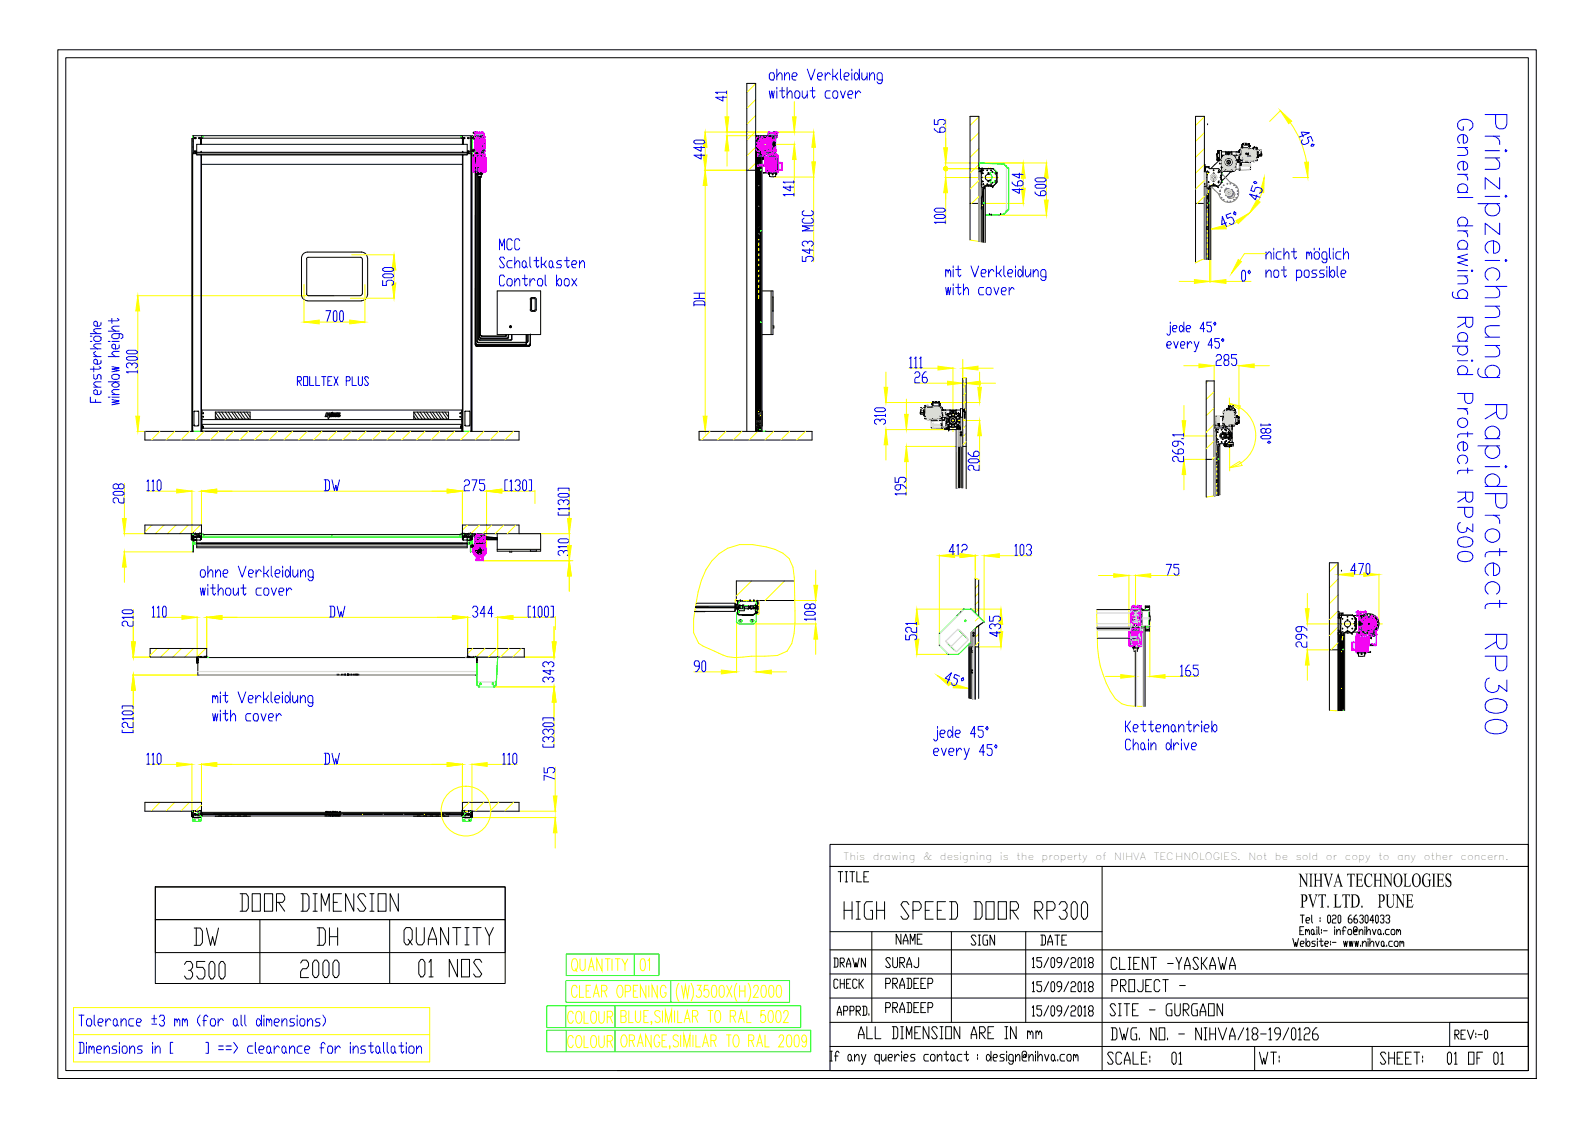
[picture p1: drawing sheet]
<svg xmlns="http://www.w3.org/2000/svg" width="297mm" height="210mm" viewBox="0 0 297 210" stroke-linecap="round" stroke-linejoin="round" font-family="sans-serif">
<defs><g id="words">
<g font-size="1.9">
<text x="157.1" y="160.1">This</text>
<text x="162.5" y="160.1">drawing</text>
<text x="171.9" y="160.1">&amp;</text>
<text x="175" y="160.1">designing</text>
<text x="186.2" y="160.1">is</text>
<text x="189.3" y="160.1">the</text>
<text x="194" y="160.1">property</text>
<text x="204" y="160.1">of</text>
<text x="207.5" y="160.1">NIHVA</text>
<text x="214.9" y="160.1">TECHNOLOGIES.</text>
<text x="232.5" y="160.1">Not</text>
<text x="237.4" y="160.1">be</text>
<text x="241.3" y="160.1">sold</text>
<text x="246.9" y="160.1">or</text>
<text x="250.5" y="160.1">copy</text>
<text x="256.7" y="160.1">to</text>
<text x="260.2" y="160.1">any</text>
<text x="265.2" y="160.1">other</text>
<text x="272" y="160.1">concern.</text>
</g>
</g></defs>
<!-- layer: DIMENSIONS -->
<g fill="none" stroke="#ff0" stroke-width=".19">
<path d="M135.4 16.9v4.9M147.9 18.9v2.9M131.2 31.7h7.8M131.2 24.6h11.9M131.3 27.4v1.5M131.3 34.5v43M135.2 25.3h5.7M135.4 28.1v2.8M141.2 26.9h6.9M143.9 33h7.8M144.6 24.6h7.1M147.9 29.7v6.9"/>
<path d="M151.5 27.4v2.7M151.5 33v15.8M176 30.4h6.3M176 31.4h6.3M176 33.1h9.9M176.1 22.2v6.4M176.1 34.2v7.5M182.3 37.9h8.4M182.4 30.4h12.6M190.6 33.2v1.9M194.9 33.2v4.1M225.3 38.2v14.4"/>
<path d="M225.5 34.8v17.8M235 35.8l-.6 1.6M238.5 20.5l-2.1 2.1M240.3 22.8a17.5 17.5 0 0 1 3 7.4M240.8 33.1h2.9M25.5 55.1h36.7M25.7 57.9v19.6M56.6 53v7.1M59.5 60h5.6M65.2 55.5h8.3M65.5 47.5h8M68 53v7.1"/>
<path d="M73.4 50.3v2.4M182.3 40.1h12.7M219.6 52.4h2.8M228.3 52.4h4.7M230.4 41.4l-2.1 .8M164.9 75h9.2M165 69.3v2.8M168.8 74.3v2.9M169.3 68.6h5.4M170.3 71.4h6.2M174.8 75h7.8M176.2 78.3h6.4"/>
<path d="M177.5 68.4v12M179.3 66.9v4.6M179.7 71.2v6.6M182.1 68.6h2.9M182.4 69.3v2.8M182.6 71.4h2.8M220.4 68.1h2.9M220.5 75.5v2.9M226.1 68v2.9M230.7 68v10.1M233.6 68.1h2.8M23 99.4h3.9"/>
<path d="M23.2 90v6.6M25.5 80.3h1.4M27.3 91.5h5.6M35.7 91.3v8.4M37.5 91.3v6.4M40.4 91.5h42.9M86.1 91.3v6.4M90.6 91.3v11.2M93.4 91.5h6.2M96.7 99.4h9.5M99.6 91.3v2.5M106 90.9v10.7"/>
<path d="M130.2 80.3h1.3M164.9 80h11.6M165 82.8v2.9M168.7 83.1h10.6M168.8 86v6.3M182.4 81.2v6.5M220.4 85.6h4.2M220.4 81.2h6.3M220.5 88.4v2.8M23 102.8h13M23.2 105.6v2.9M24.8 113.5v6"/>
<path d="M28.3 115h5.6M36.7 114.9v7.7M38.5 114.9v5.8M41.3 115h43M87.1 114.9v5.8M90 104.4h16.7M92.7 114.9v7.5M95.5 115h7.9M103.2 116.7v2.8M103.4 114.9v2.4M106 107.3v2.8M137.2 115.8v9.5"/>
<path d="M140.4 116.2h11.7M140.8 115.8v9.5M146.1 111.8h6M151.9 106.2v2.8M151.9 119v2.9M170.6 113.5h8.9M170.7 116.3v2.7M174.9 103.3v14.7M176 103.5h2.8M180.9 113.5h5.6M181.6 103.3v8M183.3 103.3v12.5"/>
<path d="M186.1 103.5h6.1M186.4 116.3v1.3M204.6 107.2h2.8M210.2 107.1v10.5M211.5 107.1v6.1M214.1 115.6v10.5M214.3 107.2h5.3M243.3 116.2h14.1M243.5 110.5v2.9M249.2 104.9v2.3M252 107h2M256.8 106.9v9.3"/>
<path d="M24.7 122.4h3.2M24.7 125.7h12.1M24.8 128.6v7.9M92 127.9h11.3M97.7 122.4h5.6M103.2 130.8v8.4M129.2 125.1h5.1M143.7 125.1h2.8M170.6 121.9h6.1M176.9 127.4l.7 .3M182.3 120.5h4.2M205.9 126h2.8"/>
<path d="M211.5 120.8v5.3M217 126h6.2M243.3 121h4.2M243.5 123.9v2.8M27.3 142.4h5.6M35.7 142.2v8.9M37.5 142.2v7.2M40.4 142.4h42.9M86.1 142.2v7.2M87.6 152.3h16M87.9 142.2v9.1M90.7 142.4h5.6"/>
<path d="M96.7 151.1h6.9M103.4 142.9v5.4M103.4 155.1v2.8"/>
</g>
<!-- layer: 0 -->
<g fill="#ff0" stroke="#ff0" stroke-width=".19">
<path d="M37.5 142.4l2.9-.4v.7z"/>
<path d="M83.3 142l2.8 .4-2.8 .3z"/>
<path d="M87.9 142.4l2.8-.4v.7z"/>
<path d="M32.9 142l2.8 .4-2.8 .3z"/>
<path d="M37.5 91.5l2.9-.4v.7z"/>
<path d="M83.3 91.1l2.8 .4-2.8 .3z"/>
<path d="M32.9 91.1l2.8 .4-2.8 .3z"/>
<path d="M38.5 115l2.8-.4v.8z"/>
<path d="M84.3 114.6l2.8 .4-2.8 .4z"/>
<path d="M33.9 114.6l2.8 .4-2.8 .4z"/>
<path d="M24.8 125.7l.4 2.9h-.7z"/>
<path d="M24.5 119.5h.7l-.4 2.9z"/>
<path d="M23.2 102.8l.3 2.8h-.7z"/>
<path d="M22.8 96.6h.7l-.3 2.8z"/>
<path d="M92.7 115l2.8-.4v.8z"/>
<path d="M102.8 119.5h.8l-.4 2.9z"/>
<path d="M103.2 127.9l.4 2.9h-.8z"/>
<path d="M131 77.5h.7l-.4 2.8z"/>
<path d="M131.3 31.7l.4 2.8h-.7z"/>
<path d="M151.6 109h.7l-.4 2.8z"/>
<path d="M151.9 116.2l.4 2.8h-.7z"/>
<path d="M140.8 125.1l2.9-.3v.7z"/>
<path d="M134.3 124.8l2.9 .3-2.9 .4z"/>
<path d="M190.2 35.1h.7l-.3 2.8z"/>
<path d="M190.6 30.4l.3 2.8h-.7z"/>
<path d="M194.9 30.4l.3 2.8h-.7z"/>
<path d="M194.5 37.3h.7l-.3 2.8z"/>
<path d="M249.2 107l2.8-.3v.7z"/>
<path d="M254 106.7l2.8 .3-2.8 .4z"/>
<path d="M25.3 77.5h.7l-.3 2.8z"/>
<path d="M25.7 55.1l.3 2.8h-.7z"/>
<path d="M243.5 121l.3 2.9h-.7z"/>
<path d="M243.1 113.4h.7l-.3 2.8z"/>
<path d="M175.7 27.5h.8l-.4 2.9z"/>
<path d="M131 28.9h.7l-.4 2.8z"/>
<path d="M131.3 24.6l.4 2.8h-.7z"/>
<path d="M135.4 25.3l.3 2.8h-.7z"/>
<path d="M135 21.8h.7l-.3 2.8z"/>
<path d="M147.6 21.8h.7l-.4 2.8z"/>
<path d="M147.9 26.9l.4 2.8h-.7z"/>
<path d="M151.5 24.6l.4 2.8h-.7z"/>
<path d="M151.2 30.1h.7l-.4 2.9z"/>
<path d="M90.6 91.5l2.8-.4v.7z"/>
<path d="M105.7 96.6h.7l-.4 2.8z"/>
<path d="M106 104.4l.4 2.9h-.7z"/>
<path d="M105.7 101.6h.7l-.4 2.8z"/>
<path d="M103.4 152.3l.3 2.8h-.6z"/>
<path d="M103.1 148.3h.6l-.3 2.8z"/>
<path d="M176.1 33.1l.4 2.8h-.8z"/>
<path d="M207.4 106.8l2.8 .4-2.8 .3z"/>
<path d="M211.5 107.2l2.8-.4v.7z"/>
<path d="M208.7 125.6l2.8 .4-2.8 .3z"/>
<path d="M214.1 126l2.9-.4v.7z"/>
<path d="M234.1 37.2l.6 .4-2 2.1z"/>
<path d="M235.4 33.1l-.1 2.8-.6-.1z"/>
<path d="M243 30.2h.7l-.1 2.9z"/>
<path d="M238.4 20.6l2.2 2-.6 .4z"/>
<path d="M174.9 103.5l2.9-.4v.7z"/>
<path d="M178.8 103.1l2.8 .4-2.8 .3z"/>
<path d="M186.4 113.5l.3 2.8h-.7z"/>
<path d="M186 117.6h.7l-.3 2.9z"/>
<path d="M170.7 113.5l.4 2.8h-.7z"/>
<path d="M170.4 119h.7l-.4 2.9z"/>
<path d="M183.3 103.5l2.8-.4v.7z"/>
<path d="M220.5 85.6l.3 2.8h-.7z"/>
<path d="M220.1 78.4h.7l-.3 2.8z"/>
<path d="M223.3 67.8l2.8 .3-2.8 .4z"/>
<path d="M230.7 68.1l2.9-.3v.7z"/>
<path d="M168.5 77.2h.6l-.3 2.8z"/>
<path d="M168.8 83.1l.3 2.9h-.6z"/>
<path d="M165 80l.3 2.8h-.7z"/>
<path d="M164.6 72.1h.7l-.3 2.9z"/>
<path d="M179.7 71.4l2.9-.4v.7z"/>
<path d="M176.5 71l2.8 .4-2.8 .3z"/>
<path d="M179.3 68.6l2.8-.4v.7z"/>
<path d="M174.7 68.2l2.8 .4-2.8 .3z"/>
<path d="M225.5 42.7l2.7-.8 .2 .7z"/>
<path d="M230.2 41.1l2.5-1.4-2.1 2z"/>
<path d="M222.4 52.1l2.9 .3-2.9 .4z"/>
<path d="M225.5 52.4l2.8-.3v.7z"/>
<path d="M174.6 125.8l2.5 1.4-.4 .5z"/>
<path d="M177.6 127.4l2.8 .8-2.9-.1z"/>
<path d="M182.1 72.1h.7l-.4 2.9z"/>
<path d="M182.4 78.3l.4 2.9h-.7z"/>
<path d="M56.6 60l2.9-.4v.7z"/>
<path d="M65.1 59.6l2.9 .4-2.9 .3z"/>
<path d="M73.4 47.5l.3 2.8h-.7z"/>
<path d="M73 52.7h.7l-.3 2.8z"/>
<path d="M176 31.1l.1 .3v-.3zM176 31.1l.1 .3-.3-.2zM175.8 31.2l-.1 .2h.4z"/>
<path d="M175.7 31.4l.1 .2 .3-.2zM175.8 31.6l.3-.2-.1 .4zM176.1 31.4l-.1 .4h.1z"/>
<path d="M176.1 31.4v.4h.2zM176.1 31.4l.3 .2-.1 .2zM176.1 31.4l.3 .2 .1-.2z"/>
<path d="M176.1 31.4h.4l-.1-.2zM176.3 31.1l.1 .1-.3 .2zM176.1 31.1v.3l.2-.3z"/>
<path d="M176.1 31.4v.4h.2zM176.1 31.4l.3 .2-.1 .2zM176.1 31.4l.3 .2 .1-.2z"/>
<path d="M176.1 31.4h.4l-.1-.2zM176.3 31.1l.1 .1-.3 .2zM176.1 31.1v.3l.2-.3z"/>
<path d="M176 31.1l.1 .3v-.3zM176 31.1l.1 .3-.3-.2zM175.8 31.2l-.1 .2h.4z"/>
<path d="M175.7 31.4l.1 .2 .3-.2zM175.8 31.6l.3-.2-.1 .4zM176.1 31.4l-.1 .4h.1z"/>
</g>
<!-- layer: DIMENSIONS -->
<g fill="none" stroke="#00f" stroke-width=".19">
<path d="M134.6 17.9v.9l-1.3-.7h2M135.3 17.2h-2l.3 .2M135.3 17v.4M129.2 26.3l.4-.2h1.3l.3 .2v.2l-.3 .3h-1.3l-.4-.3zM130.6 28.7v.9l-1.4-.7h2M130.6 27.3v.9l-1.4-.7h2M147.2 34.6v1l-1.3-.8h1.9M147.8 36.2h-1.9l.3 .3M147.8 33.9h-1.9l.3 .2M147.8 33.7v.4M147.8 36v.5M149.7 39.2l-.3 .3v.4l.3 .3h1.4l.3-.3v-.4l-.3-.3"/>
<path d="M174 23.9v.2l.7 .5h1l.3-.2v-.5l-.3-.2h-.3l-.4 .2v.7M174 22.3v.9h.7v-.7l.3-.2h.7l.3 .2v.5l-.3 .2M174 39l.3-.2h1.4l.3 .2v.2l-.3 .3h-1.4l-.3-.3zM188.5 33.9v.2l.7 .5h1l.3-.2v-.5l-.3-.2h-.4l-.3 .2v.7M189.8 35.1v.9l-1.3-.7h2M189.8 32.3v.9l-1.3-.7h2M192.8 35.7v.3l.6 .4h1.1l.3-.2v-.5l-.3-.2h-.4l-.3 .2v.7M192.8 34.5l.3-.2h1.4l.3 .2v.3l-.3 .3h-1.4l-.3-.3zM192.8 33.4l.3-.3h1.4l.3 .3v.2l-.3 .3h-1.4l-.3-.3zM229.2 39.7l-.9 .3 .3 .7 .6-.3 .4 .2 .2 .7-.1 .4-.4 .1-.3-.2M229.8 39.4l.4 .3-.1 .3-.3-.2zM233.2 34.6l-.3 .9 .7 .2 .2-.7 .4-.1 .6 .2 .3 .3-.2 .5-.4 .1"/>
<path d="M233.4 33.9l.4-.1 .3 .3-.4 .1zM234.1 36.3l-.3 .9-1.1-1 2 .5M242.5 26l-.2 .4 .2 .4 .4 .1 .7-.2 .2-.4-.3-.6 .6-.3 .4 .9M242.7 25.5l-.4-.9 1.6 .1-1.9 .8M244.4 26.8l.3 .1-.2 .4-.4-.1zM20.8 59.3v.9M21.9 59.3l.3 .3-.3 .2h-1.7M60.6 57.9h1l-.7 2M62.3 57.9h.2l.3 .3v1.4l-.3 .3h-.2l-.2-.3v-1.4zM63.5 57.9h.2l.2 .3v1.4l-.2 .3h-.2l-.2-.3v-1.4zM71.3 52.2v1h.6v-.7l.4-.3h.7l.3 .3v.4l-.3 .3M71.3 51.3l.3-.3h1.4l.3 .3v.2l-.3 .2h-1.4l-.3-.2z"/>
<path d="M71.3 50.1l.3-.3h1.4l.3 .3v.2l-.3 .2h-1.4l-.3-.2zM129.2 57v-.7l.4-.3h1.3l.3 .3v.7M129.2 56.8h2M129.2 55.6h2M129.2 54.6h2M130.2 54.6v1M149.4 47.8v.9h.7v-.7l.3-.2h.7l.3 .2v.4l-.3 .3M149.7 40.6l-.3 .3v.5l.3 .2h1.4l.3-.2v-.5l-.3-.3M150.4 45.4v-.3l-.3-.2h-.4l-.3 .2v.5l.3 .2M150.4 45.1l.4-.2h.3l.3 .2v.5l-.3 .2M150.8 46.3v.9l-1.4-.6h2M151.4 42.1h-2l1.4 .4-1.4 .5h2"/>
<path d="M174 40.2l.3-.2h1.4l.3 .2v.2l-.3 .3h-1.4l-.3-.3zM176 41.4h-2l.3 .2M176 41.1v.5M228.4 41.5l-.9 .3 .1-1.5 .8 1.9M231.5 50.3h.2l.3 .4v1.3l-.3 .4h-.2l-.3-.4v-1.3zM232.6 50.3l.3 .4-.3 .3-.2-.3zM16.8 74v.9h2M16.8 65h2M16.8 63.6h.3M16.8 62.6h.3M16.8 62.1h2M17.5 69.7v.7l.3 .3 .3-.3v-.5l.4-.2 .3 .2v.8"/>
<path d="M17.5 62.9l.3-.3h.7l.3 .3v.4l-.3 .3h-.7l-.3-.3zM17.5 72.1h1.3M17.5 68.3v1M17.5 66.4h1.3M17.8 65.4l-.3 .3v.2l.6 .5M17.8 74.4v.5M18.5 68.3l.3 .2-.3 .2h-1.7M18.8 72.8v.5l-.3 .2h-.7l-.3-.2v-.5l.3-.2 .3 .2v.7M18.8 71.1h-1l-.3 .3v.2l.6 .5M18.8 67.1v.5l-.3 .2h-.7l-.3-.2v-.5l.3-.2 .3 .2v.7M18.8 64.1h-1l-.3 .2v.2l.6 .5M18.8 61.2h-1l-.3 .2v.3l.6 .4"/>
<path d="M18.8 60v.5l-.3 .2h-.7l-.3-.2v-.5l.3-.2 .3 .2v.7M20.2 66.4h2M20.2 63.6h.3M20.2 74h.3M20.2 71.1h2M20.2 61.7h2M20.8 74.4l1.4 .3-1.4 .2 1.4 .2-1.4 .3M20.8 71.6l.7-.5 .7 .5v.2l-.3 .3h-.7l-.4-.3zM20.8 69.9l.4-.2h.7l.3 .2v.5l-.3 .3h-.7l-.4-.3zM20.8 68.3l1.4 .2-1.4 .2 1.4 .3-1.4 .3M20.8 63.6h1.4M20.8 74h1.4"/>
<path d="M20.8 73.5h1.4M22.2 72.6h-1l-.4 .2v.2l.7 .5M22.2 65.4h-1l-.4 .3v.2l.7 .5M22.2 64.3v.5l-.3 .2h-.7l-.4-.2v-.5l.4-.2 .3 .2v.7M22.2 62.1v.8l-.3 .2h-.7l-.4-.2v-.5l.4-.3h1.3l.4 .3v.5l-.4 .2M22.2 60.7h-1l-.4 .3v.2l.7 .5M23.6 66.6l.3-.2h1.3l.4 .2v.3l-.4 .2h-1.3l-.3-.2zM23.6 65.4l.3-.2h1.3l.4 .2v.3l-.4 .2h-1.3l-.3-.2zM24.6 68.1v-.3l-.4-.2h-.3l-.3 .2v.5l.3 .2M24.6 67.8l.3-.2h.3l.4 .2v.5l-.4 .2M25.6 69.3h-2l.3 .2M25.6 69v.5"/>
<path d="M162.9 76.2l.3-.3h1.4l.3 .3v.2l-.3 .3h-1.4l-.3-.3zM163.9 78.5v-.2l-.4-.2h-.3l-.3 .2v.5l.3 .2M163.9 78.3l.3-.2h.4l.3 .2v.5l-.3 .2M164.9 77.4h-2l.3 .2M164.9 77.1v.5M169.4 66.8l.2-.3v2M169.4 68.5h.5M170.3 66.8l.3-.3v2M170.3 68.5h.5M170.4 69.6l.2-.3h.4l.3 .3v.3l-.3 .4h-.4l-.2 .3v.7h.9M171.3 66.8l.2-.3v2M171.3 68.5h.5"/>
<path d="M172.5 69.3h-.3l-.4 .6v1.1l.2 .3h.5l.2-.3v-.4l-.2-.3h-.7M226.5 66.4l.3-.4h.4l.3 .4v.3l-.3 .4h-.4l-.3 .3v.7h1M228.1 67.1l-.2-.4v-.3l.2-.4h.6l.2 .4v.3l-.2 .4h-.6l-.2 .3v.3l.2 .4h.6l.2-.4v-.3l-.2-.3M230.3 66h-1v.7h.8l.2 .4v.6l-.2 .4h-.5l-.3-.4M21.1 91.8l.3-.3h1.3l.4 .3v.2l-.4 .2h-1.3l-.3-.2zM22.1 90.4l.3-.3h.3l.4 .3v.4l-.4 .3h-.3l-.3-.3v-.4l-.4-.3h-.3l-.3 .3v.4l.3 .3h.3l.4-.3M23.1 92.7v1h-.7l-.3-.3v-.4l-.4-.3h-.3l-.3 .3v.4l.3 .3M27.4 89.7l.2-.3v2M27.4 91.4h.5M28.3 89.7l.2-.3v2M28.3 91.4h.5M29.5 89.4h.2l.3 .3v1.4l-.3 .3h-.2l-.2-.3v-1.4z"/>
<path d="M60.4 89.4h.7l.3 .3v1.4l-.3 .3h-.7M60.6 89.4v2M61.8 89.4l.5 2 .2-1 .3 1 .4-2M86.5 89.7l.2-.3h.5l.2 .3v.3l-.2 .4h-.5l-.2 .3v.7h.9M87.9 89.4h.9l-.7 2M90.3 89.4h-1v.6h.7l.3 .4v.7l-.3 .3h-.5l-.2-.3M94.5 89.4h-.5v2h.5M95 89.7l.2-.3v2M95 91.4h.5M95.9 89.7l.3-.3h.4l.3 .3v.3l-.3 .4h-.2M96.6 90.4l.3 .3v.4l-.3 .3h-.4l-.3-.3M97.6 89.4h.2l.3 .3v1.4l-.3 .3h-.2l-.3-.3v-1.4z"/>
<path d="M98.5 89.4h.5v2h-.5M103.9 95.4v.5h2.1v-.5M103.9 92.1l.4-.2h1.3l.4 .2v.3l-.4 .2h-1.3l-.4-.2zM103.9 91.4v-.5h2.1v.5M105 93.6v-.3l-.4-.2h-.3l-.4 .2v.5l.4 .2M105 93.3l.3-.2h.3l.4 .2v.5l-.4 .2M106 94.7h-2.1l.4 .3M106 94.5v.5M166.7 88.9v.9h.7v-.6l.3-.3h.7l.3 .3v.4l-.3 .2M167.7 90.3v.7l-.3 .3h-.4l-.3-.3v-.4l.3-.3h1l.7 .5v.2M168.7 92h-2l.3 .2M168.7 91.7v.5"/>
<path d="M180.3 85.7l.4-.2h1.3l.3 .2v.2l-.3 .3h-1.3l-.4-.3zM180.3 84.3v.2l.7 .5h1l.3-.2v-.5l-.3-.3h-.3l-.4 .3v.7M182.3 86.7v.9h-.6l-.4-.2v-.5l-.3-.2h-.3l-.4 .2v.5l.4 .2M218.4 83.8v.3l.6 .4h1.1l.3-.2v-.5l-.3-.2h-.4l-.3 .2v.7M219.4 82.2v.7l-.4 .2h-.3l-.3-.2v-.5l.3-.2h1l.7 .4v.3M220.1 81.7h.3M220.4 85v1h-.7l-.3-.3v-.4l-.4-.3h-.3l-.3 .3v.4l.3 .3M220.4 81h-2l.3 .2M220.4 80.8v.4M22.7 113.8l.4-.2h1.3l.4 .2v.2l-.4 .3h-1.3l-.4-.3zM24.8 115.7v.9h-.7l-.3-.2v-.4l-.4-.3h-.3l-.4 .3v.4l.4 .2M24.8 115h-2.1l.4 .2"/>
<path d="M24.8 114.8v.4M28.4 113.2l.2-.3v2M28.4 114.9h.4M29.3 113.2l.3-.3v2M29.3 114.9h.5M30.5 112.9h.2l.3 .3v1.4l-.3 .3h-.2l-.2-.3v-1.4zM61.4 112.9h.7l.2 .3v1.4l-.2 .3h-.7M61.6 112.9v2M62.8 112.9l.5 2 .2-1 .3 1 .4-2M88 113.2l.2-.3h.5l.3 .3v.4l-.3 .3h-.2M88.7 113.9l.3 .4v.3l-.3 .3h-.5l-.2-.3M90.4 114.3h-1l.7-1.4v2"/>
<path d="M91.8 114.3h-.9l.6-1.4v2M98.8 112.9h-.4v2h.4M99.3 113.2l.2-.3v2M99.3 114.9h.5M100.5 112.9h.2l.2 .3v1.4l-.2 .3h-.2l-.3-.3v-1.4zM101.7 112.9h.2l.2 .3v1.4l-.2 .3h-.2l-.3-.3v-1.4zM102.6 112.9h.5v2h-.5M103.9 100.6l.4-.2h1.3l.4 .2v.3l-.4 .2h-1.3l-.4-.2zM105 103v-.3l-.4-.2h-.3l-.4 .2v.5l.4 .3M105 102.7l.3-.2h.3l.4 .2v.5l-.4 .3M106 101.8h-2.1l.4 .2M106 101.6v.4"/>
<path d="M149.8 114.1l.4-.2h1.3l.3 .2v.3l-.3 .2h-1.3l-.4-.2zM150.8 112.7l.3-.2h.4l.3 .2v.5l-.3 .2h-.4l-.3-.2v-.5l-.3-.2h-.3l-.4 .2v.5l.4 .2h.3l.3-.2M151.8 115.3h-2l.4 .2M151.8 115.1v.4M168.7 118.2v1h.6v-.7l.4-.3h.7l.3 .3v.5l-.3 .2M170.7 116.8v1h-.7l-.3-.3v-.4l-.4-.3h-.3l-.3 .3v.4l.3 .3M170.7 116.1h-2l.3 .2M170.7 115.9v.4M177.7 102.7h-.9l.7-1.3v2M178.2 101.7l.2-.3v2M178.2 103.4h.5M179.1 101.7l.3-.3h.4l.3 .3v.4l-.3 .3h-.4l-.3 .3v.7h1"/>
<path d="M184.3 114.8v.9h.7v-.7l.3-.2h.7l.3 .2v.5l-.3 .2M185.3 116.7v-.3l-.3-.2h-.4l-.3 .2v.5l.3 .2M185.3 116.4l.3-.2h.4l.3 .2v.5l-.3 .2M185.6 117.6v.9l-1.3-.6h2M189 101.7l.2-.3v2M189 103.4h.5M190.2 101.4h.2l.3 .3v1.4l-.3 .3h-.2l-.2-.3v-1.4zM191.1 101.7l.3-.3h.4l.3 .3v.4l-.3 .3h-.2M191.8 102.4l.3 .3v.4l-.3 .3h-.4l-.3-.3M217.2 105.1h1l-.8 2M219.6 105.1h-1v.6h.7l.3 .4v.7l-.3 .3h-.5l-.2-.3M242.4 118.2v.7l-.4 .2h-.3l-.3-.2v-.5l.3-.2h1l.7 .4v.3"/>
<path d="M242.4 116.7v.7l-.4 .3h-.3l-.3-.3v-.4l.3-.3h1l.7 .5v.2M243.4 119.5v1h-.7l-.3-.2v-.5l-.4-.3h-.3l-.3 .3v.5l.3 .2M252.5 106.3h-.9l.7-1.4v2M253 104.9h.9l-.6 2M254.6 104.9h.3l.2 .4v1.3l-.2 .3h-.3l-.2-.3v-1.3zM22.7 136v.4h2.1v-.4M22.7 132.7l.4-.3h1.3l.4 .3v.2l-.4 .2h-1.3l-.4-.2zM22.7 132v-.5h2.1v.5M24.8 134.5v1h-.7l-.3-.2v-.5l-.4-.3h-.3l-.4 .3v.5l.4 .2M24.8 133.9h-2.1l.4 .2M24.8 133.6v.5M101.1 138.6v.5h2v-.5"/>
<path d="M101.1 134.9l.3-.3h1.4l.3 .3v.2l-.3 .2h-1.4l-.3-.2zM101.1 134.2v-.5h2v.5M102.1 126.6v-.2l-.3-.3h-.4l-.3 .3v.4l.3 .2M102.1 126.4l.4-.3h.3l.3 .3v.4l-.3 .2M102.1 123.7v-.2l-.3-.2h-.4l-.3 .2v.5l.3 .2M102.1 123.5l.4-.2h.3l.3 .2v.5l-.3 .2M102.1 137.7v-.2l-.3-.3h-.4l-.3 .3v.5l.3 .2M102.1 137.5l.4-.3h.3l.3 .3v.5l-.3 .2M102.1 136.3v-.2l-.3-.3h-.4l-.3 .3v.4l.3 .3M102.1 136.1l.4-.3h.3l.3 .3v.4l-.3 .3M102.5 124.7v.9l-1.4-.7h2M130.2 124.1h-.7l-.2-.4v-.3l.2-.3h.5l.2 .3v1l-.4 .7h-.3"/>
<path d="M131 123.1h.2l.2 .3v1.4l-.2 .3h-.2l-.3-.3v-1.4zM176.9 126.7l-.9-.4 1.2-1-.8 1.9M178.7 125.9l-.8-.3-.3 .6 .6 .3 .1 .4-.2 .6-.4 .2-.4-.1-.1-.4M179 126.4l.4-.2 .1 .4-.4 .2zM219.9 124.2l.2-.3v2M219.9 125.9h.4M221.5 123.9h-.2l-.5 .6v1.1l.2 .3h.5l.3-.3v-.4l-.3-.3h-.7M223.2 123.9h-1v.6h.7l.3 .4v.7l-.3 .3h-.4l-.3-.3M27.4 140.6l.2-.3v2M27.4 142.3h.5M28.3 140.6l.2-.3v2M28.3 142.3h.5"/>
<path d="M29.5 140.3h.2l.3 .3v1.4l-.3 .3h-.2l-.2-.3v-1.4zM60.4 140.3h.7l.3 .3v1.4l-.3 .3h-.7M60.6 140.3v2M61.8 140.3l.5 2 .2-1 .3 1 .4-2M93.7 140.6l.2-.3v2M93.7 142.3h.4M94.6 140.6l.2-.3v2M94.6 142.3h.5M95.8 140.3h.2l.2 .3v1.4l-.2 .3h-.2l-.3-.3v-1.4zM101.3 143v.9h.7v-.7l.3-.2h.7l.3 .2v.5l-.3 .2M103.3 145.1l-2-.7v.9"/>
</g>
<!-- layer: 0 -->
<g fill="none" stroke="#ff0" stroke-width=".19">
<path d="M140.7 15.6l-1.6 1.6M140.7 18.5l-1.6 1.7M37.7 25.5l.1-.1-.1 .1M85.8 25.5l.1-.1-.1 .1M87.9 28.2h.1M87.9 28.1h.1M87.9 25.7h.1M87.9 25.5h.1M88.1 28.2h.2M88.1 28.1h.2M88.1 25.7h.2M88.1 25.5h.2"/>
<path d="M88.3 27.9h.1M88.3 27.8h.1M88.3 26h.1M88.3 25.8h.1M89.1 27.9h.4M89.1 27.8h.4M89.1 26h.4M89.1 25.8h.4M140.7 21.5l-1.6 1.7M140.7 24.5l-1.6 1.6M140.7 27.4l-1.6 1.6M140.7 30.4l-1.3 1.3"/>
<path d="M141.3 38.4h.1M141.3 34.6h.1M141.3 30.7v.1M141.3 26.9h.1M141.6 31.7l.1-.1v.1M176.1 28.6v2.5M176.1 31.8v2.4M182.3 21.8l-1.6 1.6M182.3 24.7l-1.6 1.6M182.3 27.7l-1.6 1.6M182.3 30.6l-1.6 1.7M182.3 33.6l-1.6 1.6"/>
<path d="M182.3 36.6l-1.4 1.3M182.6 31.4h.1M182.9 36.7h.1M182.9 36.5h.1M182.9 36.4h.1M182.9 38.2v.1M183 36.3h.1M183 36.2h.1M183 31.4h.1M183 36.1h.1M183 36h.1M183.1 35.9h.1"/>
<path d="M183.1 35.8h.1M183.1 35.6h.1M183.1 35.6v.1M183.1 35.4h.1M183.1 35.3h.1M183.2 37.8h.1l-.1 .1M183.2 35.2h.1M183.2 35.1h.1M183.2 35l.1 .1M183.3 34.9h.1M183.4 34.8v.1M183.4 31.4h.1"/>
<path d="M183.4 34.8h.1M183.5 34.7h.1M183.6 34.7h.1M183.7 34.6h.1M183.7 31.4h.1M183.8 34.5h.1M183.9 34.7h.1M184 34.5h.1M184 34.7h.1M184 34.6h.1M184 34.6l.1 .1M184.1 34.7h.1"/>
<path d="M184.1 34.5h.1M184.1 31.4h.1M184.2 34.7h.1M184.3 34.5h.1M184.5 31.4h.1M184.6 34.7h.1M184.8 34.9h.1M184.8 31.4h.1M185.1 31.5v.1M185.3 31.8h.1M185.5 31.9v.1M185.6 32.2h.1"/>
<path d="M185.6 32.6h.1M185.6 32.9h.1M185.6 33.3h.1M185.6 33.7h.1M224.3 21.8l-1.7 1.6M224.3 24.7l-1.7 1.6M224.3 27.7l-1.7 1.6M224.3 30.6l-1.7 1.7M224.3 33.6l-1.7 1.6M224.3 36.6l-1.4 1.3M224.7 33v.1M224.8 37.1h.1"/>
<path d="M224.8 36.2h.1M224.8 37l.1 .2M224.8 32.3h.2M224.8 32.2h.2M224.8 39.1h.1M224.8 38.1h.1M224.8 37.7v.4M224.8 38.7v.4M224.8 39.7v.4M224.9 36.7h.1M224.9 36.2h.1M224.9 36.7l-.1 .5"/>
<path d="M224.9 36.5h.1M224.9 36.4h.1M225 36.3h.1M225 36.2h.1M225 36.1h.1M225 36h.1M225 32.1h.1v.1M225 33.9h.1v.1M225.1 35.9h.1M225.1 35.8h.1M225.1 35.6h.1M225.1 35.6v.1"/>
<path d="M225.1 35.4h.1M225.1 35.3h.1M225.1 37.8h.2l-.1 .1M225.2 35.2h.1M225.2 35.1h.1M225.2 35l.1 .1M225.3 34.9h.1M225.4 34.8v.1M225.4 34.8h.1M225.5 34.7h.1M225.6 34.7h.1M225.7 34.6h.1"/>
<path d="M225.8 34.5h.1M225.9 34.5h.1M225.9 32.3l.2-.1-.1 .1M225.9 33.8l.2-.1-.1 .1M226 31.7v.1M226 34.2v.2M226 34.7h.1M226 34.6h.1M226 34.6l.1 .1M226.1 34.7h.1M226.1 34.5h.1M226.3 34.5h.1"/>
<path d="M226.8 34.9h.1M226.8 32.1h.1v.1M226.8 33.9h.1v.1M227.3 33v.1M141.3 56h.1M141.3 43.7h.1M141.3 55.1h.1M141.3 57.5v.1M141.3 54.1h.1M141.3 53.2h.1M141.3 54.1v.1M141.3 52.2h.1"/>
<path d="M141.3 51.3h.1M141.3 50.4h.1M141.3 50.3h.1M141.3 52.2v.1M141.3 55.1v.1M141.3 49.4h.1M141.3 48.5h.1M141.3 48.4h.1M141.3 50.3v.1M141.3 48.4v.1M141.3 46.6h.1M141.3 45.6h.1"/>
<path d="M141.3 47.5h.1M141.3 44.6v.1M141.3 44.7h.1M141.3 42.2h.1M141.3 44.2v.5M141.3 46.5v.1M141.3 45.2v.4M141.3 46.2v.4M141.3 47.2v.4M141.3 48.2v.4M141.3 49.2v.4M141.3 50.2v.4"/>
<path d="M141.3 51.2v.4M141.3 52.2v.4M141.3 53.2v.4M141.3 54.1v.4M141.3 55.1v.5M141.3 51.3v.1M141.3 53.2v.1M141.6 43l.1-.1v.2M180.7 44.7l2.8 .4M224.8 46.7h.1M224.8 45.7h.1M224.8 44.7h.1"/>
<path d="M224.8 43.8h.1M224.8 41.9h.1M224.8 41h.1M224.8 40h.1M224.8 40.7v.4M224.8 41.7v.4M224.8 42.7v.4M224.8 43.7v.4M224.8 44.7v.4M224.8 45.7v.4M224.8 46.6v.4M224.9 47.6h-.1"/>
<path d="M224.9 47.6h-.1l.1 .2M224.9 47.6l-.1 .5M224.9 47.6l-.1 .1M225.5 48.3a3.5 3.5 0 0 0-2.9 .6M37.8 77.6h.1l-.1 .1M37.8 77l.1-.1-.1 .1M85.7 77.6h.1l-.1 .1M85.7 77l.1-.1-.1 .1M141 78.4h-.1M141 79.4h.1M141 78.1l-.1 .1M141 78.6v.1"/>
<path d="M141 78.8v.1M141 79h.1M141 79.2h.1M141.1 79.8h.1M141.1 79.4h.1M141.1 79.6h-.1M141.1 78.7l-.1 .1M141.1 80h.1M141.2 78.1h-.1M141.2 78.4l-.1 .1M141.2 79.5h.1M141.2 74.9v.1"/>
<path d="M141.2 78.1v.1M141.2 79.6v.1M141.3 69.6h.1M141.3 72.9h.1M141.3 69h.1M141.3 65.2h.1M141.3 61.4h.1M141.3 74.9v.1M141.3 79.7h.1M141.4 78.1h-.1M141.4 78.2v.1M141.4 79.7h.1"/>
<path d="M141.4 78.4h.1M141.4 78.1v.1M141.4 78.6h.1M141.5 78.7v.1M141.5 79.3l-.2 .3M141.6 78.7h-.1M141.6 78.9h-.1M141.6 79.1h-.1M141.6 77.1h.1M141.6 77.2h.1M141.6 77.4h.1M141.6 77.5h.1"/>
<path d="M141.6 76.9v.1M141.6 77.3h.1M141.6 78.2v.1M141.6 78.4v.1M141.6 60h.1v.1M179.3 70.3h.6M179.7 70.3l-.4 .4M179.9 71.5l-.6 .7M179.9 73.1l-.6 .6M179.9 74.6l-.6 .7M179.9 76.2l-.6 .6M179.9 77.7l-.6 .6"/>
<path d="M179.9 79.2l-.6 .6M225 71l-.4 .3M226.1 72.9l-1.5 1.5M226.1 76l-1.5 1.4M226.1 79l-1.5 1.5M27 80.3v.1M28.3 97.8l-1.3 1.3M29.8 80.3l-1.6 1.7M30.5 97.8l-1.6 1.6M32.5 80.3l-1.6 1.7M32.8 97.8l-1.6 1.6M35.1 97.8l-1.6 1.6"/>
<path d="M35.3 80.3l-1.6 1.7M36 100l.1-.1-.1 .1M37.3 97.8l-1.6 1.6M38 80.3l-1.6 1.7M40.7 80.3l-1.6 1.7M43.5 80.3l-1.6 1.7M46.2 80.3l-1.6 1.7M49 80.3l-1.7 1.7M51.7 80.3l-1.6 1.7M54.5 80.3l-1.7 1.7M57.2 80.3l-1.6 1.7M60 80.3l-1.7 1.7"/>
<path d="M62.7 80.3l-1.6 1.7M65.4 80.3l-1.6 1.7M68.2 80.3l-1.6 1.7M70.9 80.3l-1.6 1.7M73.7 80.3l-1.7 1.7M76.4 80.3l-1.6 1.7M79.1 80.3l-1.6 1.7M81.9 80.3l-1.6 1.7M84.6 80.3l-1.6 1.7M87.1 97.8l-1 .9M87.4 80.3l-1.7 1.7M87.4 100l.1-.1v.1"/>
<path d="M88.3 99.9h.1M88.3 99.8h.1M89.1 99.9h.4M89.1 99.8h.4M89.3 97.8l-1.6 1.6M90.1 80.3l-1.6 1.7M91.6 97.8l-1.7 1.6M92.9 80.3l-1.7 1.7M93.8 97.8l-1.6 1.6M95.6 80.3l-1.6 1.7M96.1 97.8l-1.6 1.6M132.2 80.3l-1.6 1.7"/>
<path d="M135.2 80.3l-1.6 1.7M138.1 80.3l-1.6 1.7M141.1 80.2h.1M141.1 80.3l-1.6 1.7M141.4 80l.2 .1zM144.1 80.3l-1.7 1.7M147 80.3l-1.6 1.7M150 80.3l-1.6 1.7M179.9 80.7l-.6 .7M179.9 82.3l-.6 .6M226.1 82.1l-1.5 1.5M226.1 85.2l-.4 .4"/>
<path d="M226.5 80.5h.3M226.5 80.4h.3M226.6 84.1h.1M226.6 91.7v.1M226.6 90h.1M226.6 89.2h.1M226.6 88.3h.1M226.6 87.5h.1M226.6 86.6h.1M226.6 85.8h.1M226.6 84.9h.1M226.6 85.7v.1"/>
<path d="M226.6 87.4v.1M226.6 84.8v.1M226.6 90v.1M226.6 88.2v.1M226.6 85.6v.2M226.6 84v.1M226.6 84h.1M226.6 90.8v.1M226.6 89.2v-.1v.1M226.6 84.4v.5M226.6 85.4v.4M226.6 86.3v.4"/>
<path d="M226.6 87.2v.3M226.6 88.1v.3M226.6 89v.3M226.6 89.9v.3M226.6 90.8v.3M226.6 91.7v.3M226.6 92h.1M226.7 85.9h-.1M226.9 85.5l.1-.1-.1 .2M227.2 92.2l-2.6 .4M88.1 101.8h.2M88.1 101.7h.2"/>
<path d="M129.7 113.1l.1 .1M132.5 104.5a8.1 8.1 0 0 1 7.6-3.1l2.6 .5 1.6 .4 1.5 .7 1.2 1 .7 1.6a73.3 73.3 0 0 1 .2 12.4l-.4 1.8-.9 1.5-1.8 .8-4.9 .1a9.2 9.2 0 0 1-5.3-.2l-3.6-1.6-.9-.6-.9-1.9v-2.6a27.8 27.8 0 0 1 2.3-9.2zM137.1 111.8l.1 .1M137.3 112.8v.1M137.3 112.5l.1 .1M137.3 112.3v.1M137.3 111.8l.2 .2M137.4 112.6v.2M137.4 112v.1M137.6 111.9h.3M137.6 111.8l.1 .1M138 113h.1"/>
<path d="M138 111.8l.1 .1M138.1 113.2h-.1M138.2 113.1h.2M138.2 111.8h.3M138.4 111.8l.1 .1M138.7 111.8v.1M138.9 111.8l.1 .1M139.1 111.8l.1 .1M139.2 111.8l-.2 .1M139.3 111.8l.1 .1M139.5 111.8l.1 .1M139.8 111.8v.1"/>
<path d="M139.9 111.8l-.2 .1M140 108.2l-2.9 2.8M140 111.8l.1 .1M140.2 111.8l.1 .1M140.3 111.9h.4M140.4 111.8l.1 .1M140.7 113.9l.2 .1M140.7 113.7h.1M140.7 112.8l.2 .2M140.7 112.7h.1M140.7 113.2l.1 .1M140.8 113.4h.1"/>
<path d="M140.8 113.7h-.1M140.9 111.8l.3 .3M140.9 114h-.1M140.9 113h.1M140.9 114.1l.2 .1M140.9 113.2l.3 .3M141 114l.2 .1M141 112.9l.2 .1M141 113.8l.2 .1M141 113.6l.2 .1M141 113.1l.2 .1M141 112.7l.2 .1"/>
<path d="M141 112.4l.2 .2M141 112.2l.2 .2M141.1 111.9l-.2 .1M141.2 112.2l-.2 .1M141.2 112.5l-.2 .1M141.2 112.9h-.3M141.2 113.2l-.4 .1M141.2 113.5h-.2M141.2 113.8l-.2 .1M146.1 108.2l-3.6 3.6M181.6 107.7l.7 .2M181.8 107.8l-.2 .2"/>
<path d="M182.3 108.9l-.7 .7M182.3 110.4l-.7 .7M182.3 112l-.7 .6M182.3 113.5l-.7 .6M182.3 115l-.7 .7M182.3 116.5l-.7 .7M182.3 118.1l-.7 .6M182.3 119.6l-.7 .6M204.3 113.5v3.4a20.8 20.8 0 0 0 2.5 11.8 4.4 4.4 0 0 0 4.4 2.8l2 .1M249.2 104.9l-1.6 1.6M249.2 107.9l-1.6 1.6M249.2 110.8l-1.6 1.6"/>
<path d="M249.2 113.8l-1.6 1.6M249.2 116.8l-1.6 1.6M249.2 119.7l-1.3 1.3M249.6 114.6h-.1M249.6 116.1v.1M249.8 119.8h.1M249.9 119.7h.1M249.9 119.6h.1M249.9 119.5h.1M249.9 119.3v.1M250 119.3h.1M250 119.1h.1"/>
<path d="M250 114.6h-.1M250 115.3l.1-.1-.1 .1M250 117.1l.1-.1-.1 .1M250 119h.1M250 118.9h.1M250 118.8h.1M250 118.7h.1M250.1 118.5h.1M250.1 118.6h.1M250.1 118.4h.1M250.1 118.3h.1M250.2 118.2h.1"/>
<path d="M250.2 118.1h.1M250.3 118h.1M250.3 114.6h.1M250.4 117.9h.1M250.4 117.8l.1 .1M250.5 117.8h.1M250.6 117.8h.1M250.7 114.6h.1M250.8 117.7h.1M250.8 117.8v.1M250.9 117.7h.1M250.9 114.9l.1-.1-.1 .1"/>
<path d="M250.9 117.5l.1-.1-.1 .1M250.9 115.4h.1l-.1 .1M250.9 116.9h.1l-.1 .1M251 117.9h.1M251 117.7l.1 .1M251.1 117.8h.1M251.1 117.7h.1M251.1 114.6h.1M251.2 117.8l-.1 .1M251.3 117.7h.1M251.4 114.6h.1M251.6 117.8l-.1 .1"/>
<path d="M251.8 118.1h.1M251.8 115.3l.1-.1-.1 .1M251.8 117.1l.1-.1-.1 .1M251.8 114.6h.1M252 114.7h.1M252.2 116.2l.1-.1-.1 .1M252.2 114.9h.1M252.4 115.1h.1M252.5 115.7h.1M252.5 116.1h.1M252.5 115.3v.1M252.5 116.4v.1"/>
<path d="M252.5 116.8h.1M253.2 115.9l.1-.1-.1 .2M253.2 116.5l.1-.1-.1 .1M253.5 115.2l.1-.1-.1 .2M253.5 117.2l.1-.1-.1 .2M253.8 114.9l.2-.1-.1 .1M253.8 117.6l.2-.1-.1 .1M254.5 117.9l.2-.1-.1 .1M254.5 114.6l.2-.1-.1 .1M254.9 116.9h.1l-.1 .1M254.9 115.4h.1l-.1 .1M255.1 117.9l.2-.1-.1 .1"/>
<path d="M255.1 114.6l.2-.1-.1 .1M255.8 117.6l.2-.1-.1 .1M255.8 114.9l.2-.1-.1 .1M256.5 116.5l.2-.1-.2 .1M256.5 115.9l.2-.1-.2 .2M29.3 120.8l-1.3 1.3M31.6 120.8l-1.7 1.6M33.8 120.8l-1.6 1.6M36 120.8l-1.6 1.6M38.3 120.8l-1.6 1.6M88 120.8l-.9 .9M89.5 127.4h.1z"/>
<path d="M90.3 120.8l-1.6 1.6M91.7 127.4l.1 .1zM92.6 120.8l-1.7 1.6M94.8 120.8l-1.6 1.6M97.1 120.8l-1.6 1.6M180.7 120.5h-.1M181 130.1h.1M181 127.4v.1M181 123.9v.1M247.6 132.3h2.8M249.8 121.4h.1M249.8 128.2h.1"/>
<path d="M250.1 121l.1-.1-.1 .1M250.2 132.3h-.1M27 149.4v.1M29.8 149.4l-1.6 1.7M32.5 149.4l-1.6 1.7M35.3 149.4l-1.6 1.7M35.7 151.8h.1M35.7 151.7h.1M35.7 151.5l.2 .1M35.7 151.2l.1 .1M35.7 151.1v.1M35.7 151.7h.2"/>
<path d="M35.7 151.6h.1M35.7 151.3h.1M35.8 151.1h.1M35.8 152v.1M35.8 151.9h.1M35.8 151.3l-.1 .1M35.8 151.5h-.1M35.8 152.1h.1M35.9 152l-.2 .1M35.9 151.9v.1M35.9 151.7v.1M35.9 151.5l-.1 .1"/>
<path d="M35.9 151.1h.1M35.9 151.5h.1M36 151.1h.1M36.1 151.1h.6M36.2 151.1h.1M36.3 151.1h.1M36.4 151.1h.1M36.5 151.1h.1M36.6 151.1h.1M36.8 151.1h.1M37 151.1h.1M37.1 151.1h.4"/>
<path d="M37.1 151.6h.1M37.2 151.1h.1M37.3 151.1h.1M37.4 151.4h.1M37.4 151.1h.1M37.4 151.3h.1M37.4 151.5v.1M37.4 151.2h.1M37.5 149.9l-1.1 1.2M40.7 151.6v.1M44.5 151.6l.1 .1M48.4 151.6v.1"/>
<path d="M52.2 151.6v.1M56 151.6l.1 .1M59.8 151.6l.1 .1M63.7 151.6v.1M67.5 151.6v.1M71.3 151.6l.1 .1M75.2 151.6v.1M79 151.6l.1 .1M82.8 151.6l.1 .1M86.1 151.1h.1M86.2 151.5v.1M86.2 151.4h.1"/>
<path d="M86.2 151.5h.1M86.2 151.2h.1M86.2 151.3h.1M86.2 151.1h.1M86.3 151.1h.2M86.3 151.1h.1M86.5 151.1h.1M86.5 151.6h.1M86.6 151.1h.1M86.6 151.6h.1M86.7 151.1h.1M86.8 151.1h-.1"/>
<path d="M86.8 151.1h.1M86.9 151.1h.1M87 151.1h.1M87.1 151.1h-.1M87.1 151.1h.1M87.2 151.1h.1M87.3 151.1h.1M87.4 149.4l-1.3 1.3M87.4 151.1h.1M87.5 151.1h.1M87.6 151.1h.1M87.7 151.9h.1"/>
<path d="M87.7 151.5h.1M87.7 152l.1 .1M87.7 151.1h.1M87.7 151.8h.1M87.7 152h.1M87.7 151.7h.1M87.7 151.6h.1M87.8 151.6h.1M87.8 151.1l.1 .1M87.8 151.1h.1M87.8 151.7l.1 .2M87.8 152.1h.1"/>
<path d="M87.8 152l.1 .1M87.8 151.5l.1 .1M87.9 151.9v.1M87.9 151.3v.1M87.9 151.6l-.2 .2M87.9 151.5h.1M87.9 151.3h.1M87.9 151.6h-.1M90.1 149.4l-1.6 1.7M92.9 149.4l-1.7 1.7M95.6 149.4l-1.6 1.7M13.7 187.7h66.3v10.1h-66.3z"/>
<path d="M13.7 192.7h66.3"/>
<circle cx="86.8" cy="151.1" r="4.6"/>
</g>
<g fill="none" stroke="#00f" stroke-width=".19">
<path d="M14.7 194.1h.7l.2 .4v1.3l-.2 .4h-.7M14.7 189.1h.9M14.9 194.1v2.1M15.2 189.1v2M16.1 194.1v.4M16.1 194.8v1.4M16.4 189.7h.4l.3 .4v.7l-.3 .3h-.4l-.3-.3v-.7zM16.6 195.2l.2-.4 .3 .4v.3M16.6 194.8v1.4M17.1 195.2l.2-.4 .2 .4v1M17.5 189.1v1.7l.3 .3M18 195.5h.7l.2-.3-.2-.4h-.4l-.3 .4v.6l.3 .4h.4"/>
<path d="M18.3 190.4h.7l.2-.3-.2-.4h-.5l-.2 .4v.7l.2 .3h.5M19.4 195.5l.5-.7h.2l.3 .4v1M19.4 194.8v1.4M19.7 189.7v1.4M20.6 190.1l-.2-.4h-.2l-.5 .7M21.4 189.7h.2l.2 .4v.7l-.2 .3h-.2l-.3-.3v-.7zM21.8 194.8h-.7l-.3 .4 .3 .3h.5l.2 .3-.2 .4h-.8M21.8 190.8l.3 .3M22.2 194.1v.4M22.2 194.8v1.4M22.5 190.4l.5-.7h.3l.2 .4v1M22.5 189.7v1.4"/>
<path d="M23 194.8h.4l.3 .4v.6l-.3 .4h-.4l-.3-.4v-.6zM24.1 195.5l.5-.7h.3l.2 .4v1M24.1 194.8v1.4M24.9 189.7h-.7l-.2 .4v.7l.2 .3h.7M25.4 190.4h.7l.2-.3-.2-.4h-.5l-.2 .4v.7l.2 .3h.5M26.5 194.8h-.7l-.2 .4 .2 .3h.5l.2 .3-.2 .4h-.7M28.3 190.8h.9M28.3 189.7h.9M28.4 194.1v.4M28.4 194.8v1.4M28.7 189.1v1.3M28.9 195.5l.5-.7h.2l.2 .4v1"/>
<path d="M28.9 194.8v1.4M29.7 189.4l.2-.3h.5l.2 .3v.3l-.2 .4h-.2M30.4 190.1l.2 .3v.4l-.2 .3h-.5l-.2-.3M32.2 194.1h-.5v2.1h.5M32.5 190.1l.3-.4 .2 .4v.3M32.5 189.7v1.4M33 190.1l.2-.4 .3 .4v1M34 190.1l.2-.4 .2 .4v.3M34 189.7v1.4M34.4 190.1l.3-.4 .2 .4v1M37.3 189.1l-.5 .6v.7l.5 .7M37.8 190.1h.7"/>
<path d="M38.3 194.1h.5v2.1h-.5M38.7 189.4l-.2-.3h-.3l-.2 .3v1.7M39.4 189.7h.5l.2 .4v.7l-.2 .3h-.5l-.2-.3v-.7zM40.6 189.7v1.4M40.7 194.8h.9M40.7 195.5h.9M41.6 190.1l-.3-.4h-.2l-.5 .7M42.1 194.8h1M42.1 195.5h1M43.5 194.1l.8 1.1-.8 1M43.7 189.7h.3l.2 .4v.7l-.2 .3h-.3l-.3-.3v-.7zM44.2 190.8l.2 .3"/>
<path d="M44.9 189.1v1.7l.2 .3M45.6 189.1v1.7l.3 .3M47.1 194.8h-.7l-.3 .4v.6l.3 .4h.7M47.6 194.1v1.7l.2 .4M48 189.7h.2l.5 .7-.5 .7h-.2l-.2-.3v-.7zM48.2 195.5h.8l.2-.3-.2-.4h-.5l-.3 .4v.6l.3 .4h.5M48.7 189.1v2M49.2 189.1v.3M49.2 189.7v1.4M49.6 190.1l.3-.4 .2 .4v.3M49.6 189.7v1.4M49.9 194.8h.2l.3 .4v.6l-.3 .4h-.2l-.2-.4v-.6z"/>
<path d="M50.1 190.1l.2-.4 .3 .4v1M50.4 195.8l.2 .4M51.1 190.4h.7l.2-.3-.2-.4h-.5l-.2 .4v.7l.2 .3h.5M51.1 194.8v1.4M52 195.2l-.2-.4h-.2l-.5 .7M52.5 190.4l.5-.7h.2l.2 .4v1M52.5 189.7v1.4M52.8 194.8h.2l.2 .4v.6l-.2 .4h-.2l-.3-.4v-.6zM53.2 195.8l.2 .4M53.9 195.5l.5-.7h.2l.3 .4v1M53.9 194.8v1.4M54.9 189.7h-.7l-.3 .4 .3 .3h.4l.3 .4-.3 .3h-.7"/>
<path d="M55.3 189.1v.3M55.3 189.7v1.4M56.1 189.7h.4l.3 .4v.7l-.3 .3h-.4l-.2-.3v-.7zM56.3 194.8h-.7l-.3 .4v.6l.3 .4h.7M56.7 195.5h.8l.2-.3-.2-.4h-.5l-.3 .4v.6l.3 .4h.5M57.2 190.4l.5-.7h.3l.2 .4v1M57.2 189.7v1.4M59.6 195.2h.7M59.6 189.7h-.7l-.2 .4 .2 .3h.5l.2 .4-.2 .3h-.7M60.1 189.1l.5 .6v.7l-.5 .7M60.6 194.5l-.3-.4h-.2l-.3 .4v1.7M61.2 194.8h.5l.2 .4v.6l-.2 .4h-.5l-.2-.4v-.6z"/>
<path d="M62.4 194.8v1.4M63.4 195.2l-.3-.4h-.2l-.5 .7M65.2 194.1v.4M65.2 194.8v1.4M65.8 195.5l.4-.7h.2l.3 .4v1M65.8 194.8v1.4M68.1 194.8h-.7l-.2 .4 .2 .3h.5l.2 .3-.2 .4h-.7M68.6 194.8h.9M69.1 194.1v1.7l.2 .4 .2-.4M70.2 194.8h.3l.2 .4v.6l-.2 .4h-.3l-.2-.4v-.6zM70.7 195.8l.2 .4M71.4 194.1v1.7l.2 .4"/>
<path d="M72.1 194.1v1.7l.3 .4M73.1 194.8h.2l.2 .4v.6l-.2 .4h-.2l-.3-.4v-.6zM73.5 195.8l.3 .4M74.3 194.8h.9M74.7 194.1v1.7l.2 .4 .3-.4M75.7 194.1v.4M75.7 194.8v1.4M76.4 194.8h.4l.3 .4v.6l-.3 .4h-.4l-.3-.4v-.6zM77.6 195.5l.4-.7h.2l.3 .4v1M77.6 194.8v1.4"/>
</g>
<!-- layer: NOTES -->
<g fill="none" stroke="#00f" stroke-width=".19">
<path d="M143.3 16.9l.2 1.4 .2-1.4 .3 1.4 .2-1.4M143.5 13.5h.5l.2 .4v.7l-.2 .3h-.5l-.2-.3v-.7zM144.7 14.2l.5-.7h.2l.2 .4v1M144.7 12.9v2M144.7 16.3v.3M144.7 16.9v1.4M145.2 16.9h.9M145.6 16.3v1.6l.3 .4 .2-.4M146.1 14.2l.5-.7h.2l.2 .4v1M146.1 13.5v1.4M146.6 17.6l.4-.7h.3l.2 .4v1M146.6 16.3v2"/>
<path d="M147.5 14.2h.7l.3-.3-.3-.4h-.4l-.3 .4v.7l.3 .3h.4M148.2 16.9h.5l.2 .4v.6l-.2 .4h-.5l-.2-.4v-.6zM149.4 16.9v1l.3 .4h.2l.4-.7M150.3 12.9l.8 2 .7-2M150.3 16.9v1.4M150.8 16.9h1M151.3 16.3v1.6l.2 .4 .3-.4M152.2 14.2h.8l.2-.3-.2-.4h-.5l-.3 .4v.7l.3 .3h.5M153.7 13.5v1.4M154.6 13.9l-.2-.4h-.3l-.4 .7M154.6 16.9h-.7l-.2 .4v.6l.2 .4h.7M155.1 12.9v2"/>
<path d="M155.3 16.9h.5l.2 .4v.6l-.2 .4h-.5l-.2-.4v-.6zM155.5 14.2l.5 .7M156 13.5l-.5 .7h-.4M156.5 12.9v1.7l.2 .3M156.5 16.9l.5 1.4 .5-1.4M157.2 14.2h.7l.3-.3-.3-.4h-.4l-.3 .4v.7l.3 .3h.4M157.9 17.6h.7l.2-.3-.2-.4h-.4l-.3 .4v.6l.3 .4h.4M158.6 12.9v.3M158.6 13.5v1.4M159.3 13.5h.3l.4 .7-.4 .7h-.3l-.2-.3v-.7zM159.3 16.9v1.4M160 12.9v2"/>
<path d="M160.3 17.3l-.3-.4h-.2l-.5 .7M160.5 13.5v1.1l.3 .3h.2l.5-.7M161.5 13.5v1.4M161.9 14.2l.5-.7h.3l.2 .4v1M161.9 13.5v1.4M164.3 14.9h-.7l-.3-.3v-.7l.3-.4h.5l.2 .4v1.3l-.2 .4h-.5l-.3-.4M271.5 27.5h1.8M271.5 32.5h1.8M271.5 35.9h1.8M271.5 36.8h2.8M271.8 35.9a.9 .9 0 0 1-.1-1.4 .9 .9 0 0 1 1.4 0 .9 .9 0 0 1-.2 1.4M272.5 23.6v.7a1.02 1.02 0 0 1-1.1-1.1 1.02 1.02 0 0 1 1.1-1 1.31 1.31 0 0 1 1.8 1.4l-.7 .7"/>
<path d="M272.5 25.1v1.6a.83 .83 0 0 0 .9-1 .83 .83 0 0 0-1.1-.6 .87 .87 0 0 0-.8 .6 .87 .87 0 0 0 .3 1M272.5 30.1v1.6a.83 .83 0 0 0 .9-1 .83 .83 0 0 0-1.1-.6 .87 .87 0 0 0-.8 .6 .87 .87 0 0 0 .3 1M272.5 32.5a.93 .93 0 0 1 .8 1.1M272.8 27.5l.5 .7-.1 .6-.4 .2h-1.3M275.2 37.9h4.1M276.6 21.3h4v1.8a1.06 1.06 0 0 1-1 .9 1.06 1.06 0 0 1-1.1-.9v-1.8M276.6 25.4h2.7M276.6 28.1h2.7M276.6 29.4h2.7M276.6 36.6h2.7M277.2 37.9a1.3 1.3 0 0 0-.3 1.9 1.3 1.3 0 0 0 1.8 .2 1.21 1.21 0 0 0 0-2.1M278.1 25.4a1.29 1.29 0 0 1 1.2 1.5"/>
<path d="M278.5 29.4l.6 .6 .2 .4v.5l-.2 .5-.6 .1h-1.9M279.3 33.1v2.1l-2.7-2.1v2.1M280.3 28.1l.1-.2 .2 .2-.2 .2zM280.4 36.4l.2 .2-.2 .1-.1-.1zM93 46.5v-2l.5 1.3 .5-1.3v2M94 48.2l-.3-.3h-.5l-.2 .3 1 1.3-.3 .4h-.5l-.2-.4M94 51.6l-.3-.4h-.5l-.2 .4v1.3l.2 .4h.5l.3-.4M94.7 51.9h.4l.3 .3v.7l-.3 .4h-.4l-.3-.4v-.7zM95.4 44.8l-.3-.3h-.4l-.3 .3v1.4l.3 .3h.4l.3-.3M95.4 48.6h-.7l-.3 .3v.6l.3 .4h.7M95.9 49.2l.4-.6h.3l.2 .3v1M95.9 52.6l.4-.7h.3l.2 .3v1.1"/>
<path d="M95.9 47.9v2M95.9 51.9v1.4M96.8 44.8l-.2-.3h-.5l-.2 .3v1.4l.2 .3h.5l.2-.3M97.3 51.9h.9M97.5 48.6h.2l.3 .3v.6l-.3 .4h-.2l-.2-.4v-.6zM97.7 51.2v1.7l.3 .4 .2-.4M98 49.5l.2 .4M98.7 47.9v1.6l.2 .4M98.7 51.9v1.4M99.4 48.6h.9M99.6 52.2l-.2-.3h-.2l-.5 .7M99.9 47.9v1.6l.2 .4 .2-.4"/>
<path d="M100.3 51.9h.5l.3 .3v.7l-.3 .4h-.5l-.2-.4v-.7zM100.8 47.9v2M101.3 49.2l.4 .7M101.5 51.2v1.7l.2 .4M101.7 48.6l-.4 .6h-.5M102.5 48.6h.2l.2 .3v.6l-.2 .4h-.2l-.3-.4v-.6zM102.9 49.5l.3 .4M103.6 51.2v2.1M104.1 51.9h.3l.2 .3v.7l-.2 .4h-.3l-.5-.7zM104.6 48.6h-.7l-.3 .3 .3 .3h.5l.2 .3-.2 .4h-.8M105.1 48.6h.9M105.3 51.9h.5l.2 .3v.7l-.2 .4h-.5l-.2-.4v-.7z"/>
<path d="M105.6 47.9v1.6l.2 .4 .2-.4M106.5 49.2h.7l.2-.3-.2-.3h-.5l-.2 .3v.6l.2 .4h.5M106.5 51.9l.9 1.4M107.4 51.9l-.9 1.4M107.9 49.2l.5-.6h.2l.3 .3v1M107.9 48.6v1.3M176.1 50.5l.2-.3 .3 .3v.4M176.1 53.6l.2 1.3 .3-1.3 .2 1.3 .3-1.3M176.1 50.2v1.4M176.6 50.5l.2-.3 .3 .3v1.1M177.5 49.5v.4M177.5 50.2v1.4"/>
<path d="M177.5 52.9v.3M177.5 53.6v1.3M178 50.2h1M178 53.6h1M178.4 49.5v1.7l.3 .4 .3-.4M178.4 52.9v1.7l.3 .3 .3-.3M179.4 54.2l.5-.6h.2l.3 .3v1M179.4 52.9v2M180.8 49.5l.7 2.1 .8-2.1M182.7 50.9h.7l.3-.4-.3-.3h-.5l-.2 .3v.7l.2 .4h.5M183.2 53.6h-.7l-.2 .3v.7l.2 .3h.7M183.9 53.6h.5l.2 .3v.7l-.2 .3h-.5l-.2-.3v-.7z"/>
<path d="M184.1 50.2v1.4M185.1 50.5l-.3-.3h-.2l-.5 .7M185.1 53.6l.5 1.3 .4-1.3M185.6 49.5v2.1M186 50.9l.5 .7M186.5 50.2l-.5 .7h-.4M186.5 54.2h.7l.2-.3-.2-.3h-.5l-.2 .3v.7l.2 .3h.5M187 49.5v1.7l.2 .4M187.7 50.9h.7l.2-.4-.2-.3h-.5l-.2 .3v.7l.2 .4h.5M187.9 53.6v1.3M188.9 53.9l-.3-.3h-.2l-.5 .6M189.1 49.5v.4"/>
<path d="M189.1 50.2v1.4M189.8 50.2h.2l.5 .7-.5 .7h-.2l-.2-.4v-.7zM190.5 49.5v2.1M191 50.2v1l.2 .4h.2l.6-.7M192 50.2v1.4M192.4 50.9l.5-.7h.2l.3 .3v1.1M192.4 50.2v1.4M194.8 51.6h-.7l-.3-.4v-.7l.3-.3h.4l.3 .3v1.4l-.3 .3h-.4l-.3-.3M217.9 60v.3M220.5 60v1.8M225.6 60h-.8v.6h.6l.2 .3v.6l-.2 .3h-.4l-.2-.3M226.2 60l.3 .3-.3 .3-.2-.3z"/>
<path d="M235.8 47.6l.5-.7h.2l.2 .3v1.1M235.8 51l.5-.7h.2l.2 .3v1M235.8 46.9v1.4M235.8 50.3v1.3M237.2 46.2v.4M237.2 46.9v1.4M237.4 50.3h.5l.2 .3v.7l-.2 .3h-.5l-.2-.3v-.7zM238.6 46.9h-.7l-.2 .3v.7l.2 .4h.7M238.6 50.3h1M239.1 47.6l.5-.7h.2l.2 .3v1.1M239.1 49.6v1.7l.2 .3 .3-.3M239.1 46.2v2.1"/>
<path d="M240.5 46.9h.9M241 46.2v1.7l.2 .4 .2-.4M241.4 50.6l.3-.3h.5l.2 .3v.7l-.2 .3h-.8M241.4 50.3v2M243.1 50.3h.5l.2 .3v.7l-.2 .3h-.5l-.2-.3v-.7zM243.3 47.2l.3-.3 .2 .3v.4M243.3 46.9v1.4M243.8 47.2l.3-.3 .2 .3v1.1M244.7 46.2v.4M245 46.9h.5l.2 .3v.7l-.2 .4h-.5l-.3-.4v-.7zM245.3 50.3h-.8l-.2 .3 .2 .4h.5l.3 .3-.3 .3h-.7M245.7 46.2v.4"/>
<path d="M246.6 50.3h-.7l-.2 .3 .2 .4h.5l.2 .3-.2 .3h-.7M247.1 48.3h-.7l-.2-.4v-.7l.2-.3h.5l.2 .3v1.4l-.2 .3h-.5l-.2-.3M247.1 49.6v.4M247.1 50.3v1.3M247.6 46.2v1.7l.2 .4M247.6 49.6v2M248.1 50.3h.2l.3 .3v.7l-.3 .3h-.2l-.5-.6zM248.3 46.2v.4M248.3 46.9v1.4M249 49.6v1.7l.3 .3M249.7 46.9h-.7l-.2 .3v.7l.2 .4h.7M249.7 51h.7l.3-.4-.3-.3h-.4l-.3 .3v.7l.3 .3h.4"/>
<path d="M250.2 47.6l.5-.7h.2l.2 .3v1.1M250.2 46.2v2.1M270.6 54.4a.77 .77 0 0 0 .6 1.2h2.1M271.5 59.1h2.8v1.2l-.2 .4a.65 .65 0 0 1-1 0l-.2-.4v-1.2M271.5 42.1h2.8M271.5 43h1.8M271.5 46.4h1.8M271.5 50.4h1.8M271.5 51.4h1.8M271.8 42.1a.92 .92 0 0 1-.1-1.4 .92 .92 0 0 1 1.4 0 .92 .92 0 0 1-.2 1.4M271.8 46.4a.92 .92 0 0 1-.1-1.4 .92 .92 0 0 1 1.4 0 .92 .92 0 0 1-.2 1.4M271.8 55.6a.92 .92 0 0 1-.1-1.4 .92 .92 0 0 1 1.4 0 .92 .92 0 0 1-.2 1.4"/>
<path d="M272.5 43a.93 .93 0 0 1 .8 1.1M272.8 51.4l.5 .7-.1 .6-.4 .2h-1.3M273.3 47.3l-1.8 .6 1.8 .5-1.8 .5 1.8 .6M274 50.4l.1-.1 .2 .1-.2 .2zM276.6 48.5h2.7M276.6 53.3h4M276.6 57h2.7M277.2 52.2a1.34 1.34 0 0 1-.1-2.1 1.34 1.34 0 0 1 2 .4 1.21 1.21 0 0 1-.4 1.7M278.1 44.9v2.3a1.14 1.14 0 0 0 1.3-1.2 1.14 1.14 0 0 0-1.3-1.1 1.26 1.26 0 0 0-1.4 .7 1.26 1.26 0 0 0 .5 1.6M278.5 53.3l.6 .6 .2 .4v.6l-.2 .4-.6 .2h-1.9M278.5 57l.6 .6 .2 .4v.5l-.2 .4-.6 .2h-1.9M279.3 41.6v2.1l-2.7-2.1v2.1"/>
<path d="M280.3 48.5l.1-.2 .2 .2-.2 .2zM55.4 71h.6l.1-.3-.1-.6h-.6v1.7M55.6 71l.5 .8M56.5 70.1h.8v1.7h-.8zM57.7 70.1v1.7h.7M58.8 70.1v1.7h.7M59.9 70.1h.8M60.3 70.1v1.7M61.1 71h.3M61.8 70.1h-.7v1.7h.7M62.2 70.1l.8 1.7M63 70.1l-.8 1.7"/>
<path d="M64.5 71h.5l.2-.3-.2-.6h-.5v1.7M65.6 70.1v1.7h.8M66.7 70.1v1.4l.2 .3h.4l.2-.3v-1.4M68.6 70.4l-.2-.3h-.4l-.1 .3 .7 1.1-.2 .3h-.4l-.1-.3M217.3 64.3h.6l.3-.3-.3-.4h-.4l-.2 .4v.6l.2 .3h.4M217.9 60.6v1.5l-.2 .3h-.2l-.2-.3M218.4 61.2h.6l.2-.3-.2-.3h-.4l-.2 .3v.6l.2 .3h.4M218.6 63.6l.4 1.3 .4-1.3M219.9 60.6h.2l.4 .6-.4 .6h-.2l-.3-.3v-.6zM219.9 64.3h.6l.2-.3-.2-.4h-.4l-.2 .4v.6l.2 .3h.4M220.9 61.2h.6l.3-.3-.3-.3h-.4l-.2 .3v.6l.2 .3h.4M221.1 63.6v1.3"/>
<path d="M222 64l-.2-.4h-.3l-.4 .7M222.4 63.6l.5 1.3M223.3 63.6l-.7 1.9h-.2M224.3 61.2h-.8l.6-1.2v1.8M225.8 64.3h-.8l.6-1.3v1.9M227.1 63h-.9v.6h.7l.2 .4v.6l-.2 .3h-.4l-.3-.3M227.7 63l.2 .3-.2 .3-.2-.3zM234.8 79v.4M236.3 79l.4 .2h-1.9M270.5 64.5h2.8M271.5 73.3h2.8v1.2l-.2 .4a.76 .76 0 0 1-1.2 0l-.1-.4v-1.2M271.5 63.5h1.8"/>
<path d="M271.5 67.2h1.8M271.5 69.8h2.8M271.5 76.1h1.8M271.8 63.5a.9 .9 0 0 1-.1-1.3 .9 .9 0 0 1 1.4 0 .9 .9 0 0 1-.2 1.3M271.8 64.5a.92 .92 0 0 0-.1 1.3 .92 .92 0 0 0 1.4 0 .92 .92 0 0 0-.2-1.3M271.8 69.8a.92 .92 0 0 1-.1-1.4 .92 .92 0 0 1 1.4 0 .92 .92 0 0 1-.2 1.4M272.5 76.1a.87 .87 0 0 1 .8 1.1M272.9 60l-1.4 1M274.1 67.1l.2 .1-.2 .1-.1-.1zM275.4 68.6a1.05 1.05 0 0 0-.1 1.1 1.05 1.05 0 0 0 .9 .6h3.1M276.6 75.4h4v1.7l-.2 .5a.92 .92 0 0 1-1.5 0l-.2-.5v-1.7M276.6 62.8h2.7"/>
<path d="M276.6 64.3h2.7M277.2 70.3a1.3 1.3 0 0 1-.3-1.8 1.3 1.3 0 0 1 1.8-.3 1.2 1.2 0 0 1 0 2.1M278.5 64.3l.6 .6 .2 .4v.6l-.2 .4-.6 .2h-1.9M278.7 76.7l-2.1 1.3M279.3 60.7h-1.9l-.6 .2-.2 .4v.5l.8 1M234.8 81.3l.3-.2h1.2l.4 .2v.2l-.4 .2h-1.2l-.3-.2zM235.7 80l.3-.2h.3l.4 .2v.4l-.4 .3h-.3l-.3-.3v-.4l-.3-.2h-.3l-.3 .2v.4l.3 .3h.3l.3-.3M236 82.4l.3-.2 .4 .2-.4 .2zM271.5 91.7h2.8v1.1l-.2 .5a.65 .65 0 0 1-1 0l-.2-.5v-1.1M271.5 94.5h2.8v1.2l-.2 .4a.76 .76 0 0 1-1.2 0l-.1-.4v-1.2M271.8 86.4a.9 .9 0 0 1-.1-1.4 .9 .9 0 0 1 1.4 0 .9 .9 0 0 1-.2 1.4M272 97.3a.96 .96 0 0 0-.4 1.6 .96 .96 0 0 0 1.6-.3v-.3l1.1 .8v-1.5"/>
<path d="M272.5 82.3v1.6a.87 .87 0 0 0 .7-1.2 .87 .87 0 0 0-1.4-.2 .87 .87 0 0 0 0 1.4M272.9 92.6l-1.4 .9M273.3 80.4v1M273.3 87.2v.9M274.3 80.8h-2.3l-.4 .1-.1 .6M274.3 87.6h-2.3l-.4 .1-.1 .6M275.2 83.1h4.1M276.6 91.9h4v1.8a1.06 1.06 0 0 1-1 1 1.06 1.06 0 0 1-1.1-1v-1.8M276.6 81.7h2.7M276.6 86.9h2.7M276.6 90.6h4M276.6 96h2.7"/>
<path d="M277.2 81.7a1.34 1.34 0 0 1-.1-2.1 1.34 1.34 0 0 1 2 .4 1.21 1.21 0 0 1-.4 1.7M277.2 83.1a1.34 1.34 0 0 0-.1 2 1.34 1.34 0 0 0 2-.3 1.21 1.21 0 0 0-.4-1.7M277.2 90.6a1.34 1.34 0 0 1-.1-2.1 1.34 1.34 0 0 1 2 .4 1.21 1.21 0 0 1-.4 1.7M277.2 98.7a1.34 1.34 0 0 1 1.6 .1 1.34 1.34 0 0 1 .3 1.6 1.35 1.35 0 0 1-1.8 .5 1.35 1.35 0 0 1-.5-1.8zM278.1 96a1.29 1.29 0 0 1 1.2 1.5M280.4 86.7l.2 .2-.2 .2-.1-.2zM37.3 109.5l.2 1.4 .3-1.4 .2 1.4 .2-1.4M37.5 106.1h.5l.2 .4v.6l-.2 .4h-.5l-.2-.4v-.6zM38.7 106.8l.5-.7h.2l.2 .4v1M38.7 105.5v2M38.7 108.8v.4M38.7 109.5v1.4"/>
<path d="M39.2 109.5h.9M39.6 108.8v1.7l.3 .4 .2-.4M40.1 106.8l.5-.7h.2l.3 .4v1M40.1 106.1v1.4M40.6 110.2l.5-.7h.2l.2 .4v1M40.6 108.8v2.1M41.5 106.8h.8l.2-.3-.2-.4h-.5l-.3 .4v.6l.3 .4h.5M42.3 109.5h.4l.3 .4v.6l-.3 .4h-.4l-.3-.4v-.6zM43.4 109.5v1l.3 .4h.2l.5-.7M44.4 105.5l.7 2 .7-2M44.4 109.5v1.4M44.8 109.5h1"/>
<path d="M45.3 108.8v1.7l.3 .4 .2-.4M46.3 106.8h.7l.2-.3-.2-.4h-.5l-.2 .4v.6l.2 .4h.5M47.7 106.1v1.4M48.7 106.5l-.3-.4h-.3l-.4 .7M48.7 109.5h-.8l-.2 .4v.6l.2 .4h.8M49.1 105.5v2M49.3 109.5h.5l.3 .4v.6l-.3 .4h-.5l-.2-.4v-.6zM49.6 106.8l.5 .7M50.1 106.1l-.5 .7h-.5M50.5 105.5v1.6l.3 .4M50.5 109.5l.5 1.4 .5-1.4M51.2 106.8h.8l.2-.3-.2-.4h-.5l-.3 .4v.6l.3 .4h.5"/>
<path d="M52 110.2h.6l.3-.3-.3-.4h-.4l-.2 .4v.6l.2 .4h.4M52.6 105.5v.3M52.6 106.1v1.4M53.4 106.1h.2l.5 .7-.5 .7h-.2l-.3-.4v-.6zM53.4 109.5v1.4M54.1 105.5v2M54.3 109.9l-.2-.4h-.3l-.4 .7M54.5 106.1v1l.3 .4h.2l.5-.7M55.5 106.1v1.4M56 106.8l.4-.7h.3l.2 .4v1M56 106.1v1.4M58.3 107.5h-.7l-.2-.4v-.6l.2-.4h.5l.2 .4v1.3l-.2 .4h-.5l-.2-.4"/>
<path d="M271.6 100.4a2.07 2.07 0 0 1 2.5 0 .88 .88 0 0 1-.4 1.4 2.29 2.29 0 0 1-2.1-.3l-.1-.4zM271.6 103.1a2.07 2.07 0 0 1 2.5 0 .88 .88 0 0 1-.4 1.4 2.29 2.29 0 0 1-2.1-.3l-.1-.4zM276.6 118.2h4v1.7l-.2 .6a.92 .92 0 0 1-1.5 0l-.2-.6v-1.7M277.2 110.7a1.34 1.34 0 0 1-.1-2.1 1.34 1.34 0 0 1 2 .3 1.23 1.23 0 0 1-.4 1.8M278.1 104.9v2.3a1.16 1.16 0 0 0 1.2-1.2 1.16 1.16 0 0 0-1.2-1.1 1.29 1.29 0 0 0-1.4 .7 1.29 1.29 0 0 0 .5 1.6M278.7 119.5l-2.1 1.4M279.3 102.2v1.3M279.3 111.8v1.4M280.6 102.7h-3.2l-.6 .2-.2 .4v.4M280.6 112.4h-3.2l-.6 .2-.2 .3v.5M39.6 129.9l.2-.4 .3 .4v.3M39.6 132.9l.2 1.4 .3-1.4 .2 1.4 .3-1.4"/>
<path d="M39.6 129.5v1.4M40.1 129.9l.2-.4 .3 .4v1M41 128.9v.3M41 129.5v1.4M41 132.2v.4M41 132.9v1.4M41.5 129.5h.9M41.5 132.9h.9M42 128.9v1.7l.2 .3 .2-.3M42 132.2v1.7l.2 .4 .2-.4M42.9 133.6l.5-.7h.2l.3 .4v1M42.9 132.2v2.1"/>
<path d="M44.3 128.9l.8 2 .7-2M46.2 130.2h.8l.2-.3-.2-.4h-.5l-.3 .4v.7l.3 .3h.5M46.7 132.9h-.7l-.2 .4v.6l.2 .4h.7M47.4 132.9h.5l.2 .4v.6l-.2 .4h-.5l-.2-.4v-.6zM47.6 129.5v1.4M48.6 129.9l-.2-.4h-.3l-.5 .7M48.6 132.9l.5 1.4 .4-1.4M49.1 128.9v2M49.5 130.2l.5 .7M50 129.5l-.5 .7h-.4M50 133.6h.7l.2-.3-.2-.4h-.4l-.3 .4v.6l.3 .4h.4M50.5 128.9v1.7l.2 .3"/>
<path d="M51.2 130.2h.7l.2-.3-.2-.4h-.5l-.2 .4v.7l.2 .3h.5M51.4 132.9v1.4M52.4 133.3l-.3-.4h-.2l-.5 .7M52.6 128.9v.3M52.6 129.5v1.4M53.3 129.5h.3l.4 .7-.4 .7h-.3l-.2-.3v-.7zM54 128.9v2M54.5 129.5v1.1l.3 .3h.2l.4-.7M55.4 129.5v1.4M55.9 130.2l.5-.7h.2l.3 .4v1M55.9 129.5v1.4M58.3 130.9h-.7l-.3-.3v-.7l.3-.4h.5l.2 .4v1.3l-.2 .4h-.5l-.3-.4"/>
<path d="M174.6 136v1.7l-.3 .3h-.2l-.2-.3M174.6 135.3v.3M175.1 136.7h.7l.2-.4-.2-.3h-.5l-.2 .3v.7l.2 .3h.5M175.3 139.4l.5 1.3 .4-1.3M176.7 136h.3l.4 .7-.4 .6h-.3l-.2-.3v-.7zM177.4 135.3v2M177.9 136.7h.7l.3-.4-.3-.3h-.4l-.3 .3v.7l.3 .3h.4M178.2 139.4v1.3M179.1 139.7l-.2-.3h-.3l-.4 .6M179.5 139.4l.5 1.3M180.5 139.4l-.7 2h-.3M181.7 136.7h-1l.8-1.4v2"/>
<path d="M183.1 135.3h-.9v.7h.7l.2 .3v.7l-.2 .3h-.5l-.2-.3M183.8 135.3l.2 .3-.2 .4-.2-.4zM184.8 138.7h-1v.7h.7l.3 .3v.7l-.3 .3h-.5l-.2-.3M185.5 138.7l.2 .3-.2 .4-.3-.4zM209.6 134.3v2M209.9 135.3l.6 1M210.5 134.3l-.6 1h-.3M210.5 138l-.2-.3h-.4l-.3 .3v1.3l.3 .4h.4l.2-.4M211 135.6h.7l.3-.3-.3-.3h-.4l-.3 .3v.7l.3 .3h.4M211 139l.5-.7h.2l.3 .4v1M211 137.7v2M212.4 135h1"/>
<path d="M212.7 138.3h.2l.3 .4v.6l-.3 .4h-.2l-.3-.4v-.6zM212.9 134.3v1.7l.3 .3 .2-.3M213.2 139.3l.2 .4M213.9 135h.9M213.9 137.7v.3M213.9 138.3v1.4M214.3 134.3v1.7l.3 .3 .2-.3M214.3 139l.5-.7h.2l.3 .4v1M214.3 138.3v1.4M215.3 135.6h.7l.2-.3-.2-.3h-.5l-.2 .3v.7l.2 .3h.5M216.7 135.6l.5-.6h.2l.2 .3v1M216.7 135v1.3"/>
<path d="M217.4 138.3h.2l.5 .7-.5 .7h-.2l-.2-.4v-.6zM218.1 137.7v2M218.4 135h.2l.2 .3v.7l-.2 .3h-.2l-.3-.3v-.7zM218.6 138.3v1.4M218.8 136l.2 .3M219.5 135.6l.5-.6h.2l.3 .3v1M219.5 138.7l-.2-.4h-.3l-.4 .7M219.5 135v1.3M220 137.7v.3M220 138.3v1.4M220.5 138.3l.5 1.4 .4-1.4M221 135h.9"/>
<path d="M221.4 134.3v1.7l.3 .3 .2-.3M221.9 139h.7l.3-.3-.3-.4h-.5l-.2 .4v.6l.2 .4h.5M222.3 135v1.3M223.3 135.3l-.2-.3h-.2l-.6 .6M223.8 134.3v.3M223.8 135v1.3M224.3 135.6h.7l.2-.3-.2-.3h-.5l-.2 .3v.7l.2 .3h.5M225.7 134.3v2M226.2 135h.2l.2 .3v.7l-.2 .3h-.2l-.5-.7zM276.6 122.2h4v1.8a1.08 1.08 0 0 1-.7 .9 1.08 1.08 0 0 1-1.2-.4l-.2-.5v-1.8M276.8 130.7a3 3 0 0 1 3.6 0 1.28 1.28 0 0 1-.5 1.9 3.2 3.2 0 0 1-3.1-.4l-.2-.5zM276.8 134.6a3 3 0 0 1 3.6 0 1.27 1.27 0 0 1-.5 1.9 3.2 3.2 0 0 1-3.1-.4l-.2-.5z"/>
<path d="M277.4 126.3a1.42 1.42 0 0 0-.8 1.5 1.42 1.42 0 0 0 1.2 1.2 1.14 1.14 0 0 0 1.3-1.4l1.5 1.2v-2.1M173.9 140h.7l.3-.3-.3-.3h-.5l-.2 .3v.7l.2 .3h.5M176.7 140h.7l.3-.3-.3-.3h-.4l-.3 .3v.7l.3 .3h.4M183.4 140h-1l.7-1.3v2"/>
<circle cx="272.4" cy="78.7" r=".93"/>
</g>
<path d="M235.8 47.2h-4.1l-2.4 3.7M229 75.2l2 .4-.3 .6-1.7-1M229 74.1v5.3M229 75.2a6.1 6.1 0 0 1 4.9 5.9 6.1 6.1 0 0 1-4.9 6M229 87.1l1.9-1.2 .4 .8zM229 80.4v1M229 82.4v5.3" fill="none" stroke="#ff0" stroke-width=".19"/>
<path d="M230.6 48.3l.6 .4-1.9 2.2z" fill="#ff0" stroke="#ff0" stroke-width=".19"/>
<!-- layer: 0 -->
<g fill="none" stroke="#000" stroke-width=".19">
<path d="M10.8 9.3h275.3v191.6h-275.3zM12.2 10.8h272.4v188.6h-272.4zM35.8 25.8l.1 54.5M35.9 28.6h.7M35.9 25.8h-.2v54.5h.2M35.9 28.5h51.8M35.9 27.4h.1M35.9 26.3h.1M35.9 25.3h51.8M36 25.3v3.3M36 28.5v.1M36.2 28.1v.2"/>
<path d="M36.3 25.6l-.1 .1 .1 .1M36.3 28.1l-.1 .1 .1 .1M36.3 28.4h.2M36.3 28.2h.2M36.3 25.7h.2M36.3 25.6v.2M36.4 28.5v.1M36.4 25.6v.2M36.4 25.6l.1 .2h-.2M36.4 28.1l.1 .1-.1 .1zM36.5 28.2v.1M36.5 28.5v.1"/>
<path d="M36.6 26.9h50.4v1.9h-50.4zM36.6 28.4h50.4M37.1 25.6l-.1 .1 .1 .1M37.1 25.7h.2M37.1 25.6v.2M37.2 25.6v.2M37.2 25.6l.1 .2h-.2M37.4 25.9v1M37.4 25.8h.1M37.4 25.8v1.1M37.4 28.4h.1M37.4 28.8v51.5"/>
<path d="M37.4 29h.1M37.5 25.8h.1M37.5 28.4h.1M37.5 25.4v.3h48.6v-.3M37.5 25.8v1.1M37.5 28.8v51.5M37.5 30.6h48.6M37.6 25.3h-.1M37.7 25.7l-.2 .1M86 25.7l.1 .1M86 25.3h.1M86.1 25.8h.1"/>
<path d="M86.1 28.4h.1M86.1 29h.1M86.1 25.8v1.1M86.1 28.8v51.5M86.2 28.4h.1M86.2 28.8v51.5M86.2 25.8h.1M86.2 25.8v1.1M86.3 25.9v1M86.4 25.6l-.1 .2h.2M86.4 25.7h.1M86.4 25.6v.2"/>
<path d="M86.5 25.8v-.2l.1 .1-.1 .1M87 28.6h.8M87.1 28.5v.1M87.1 28.1v.2M87.1 28.2h.1M87.2 25.6l-.1 .2h.2l.1-.1-.1-.1M87.2 28.1l-.1 .1 .1 .1-.1-.1M87.2 28.4h.1M87.2 28.2h.1M87.2 25.7h.1M87.3 28.5v.1M87.3 28.1l.1 .1-.1 .1"/>
<path d="M87.4 28.1v.2M87.6 28.5v.1M87.6 25.3v3.3M87.6 27.4h.1M87.6 26.3h.1M87.7 25.4h.2M87.7 28.3h.2M87.7 25.8h.2M87.7 25.7v.1M87.7 28h.1M87.7 28h.2M87.7 25.4v.4"/>
<path d="M87.7 28v.3M87.7 28.6v51.7M87.8 25.8v2.2M87.8 28.3v52M87.9 28.3h.1M87.9 25.4h.1M87.9 26h.1M87.9 28.4h.1M87.9 28.1h.1M87.9 28.1h.2M87.9 27.8h.1M87.9 25.7h.1"/>
<path d="M87.9 25.7h.2M87.9 25.5v.2M87.9 28l.1 .3v-.1M87.9 25.3v55h-.1M87.9 28.1v.1M87.9 25.5h.2M87.9 28.3h.2M88 25.5h.1M88 28.1h.1M88 25.7h.1M88 28.1v.1M88 25.5v.1"/>
<path d="M88 25.6v.1M88 28.2h.1M88 25.5l-.1 .2M88 25.6h.1M88.1 25.7h.1M88.1 28.1h.1M88.1 25.5h.1M88.1 28.1v.1M88.1 28.2v.1M88.1 25.5v.1M88.1 25.6v.1M88.1 25.5v.2"/>
<path d="M88.1 28.1v.2M88.1 28.2h.1M88.1 28.1h.2v.1h-.2M88.1 25.5h.2v.2h-.2M88.4 29h.1M88.4 24.7h.1M88.4 25.8h.1M88.4 26h.1M88.4 27.7h.1M88.4 28h.1M88.4 28.9h1.9M88.4 29h1.9"/>
<path d="M88.4 25.8l-.1 .2h.1M88.4 25.8v.2M88.4 27.7v.3M88.4 26.5h.1M88.4 28.9h.1M88.4 27.4h.1M88.4 26.9h.1M88.4 27.9h.1M88.4 27.8h.1M88.4 27.6h.1M88.4 25.9v.2h.1M88.4 25.7v.2"/>
<path d="M88.4 25.7h.1v.2M88.4 27.9v.1M88.4 25.7v2.3M88.4 29.5v2.3M88.4 28.2h.1M88.4 27.6h.3M88.4 27.3h.1M88.4 27.2h.1M88.4 27.1h.1M88.4 25.9h.1M88.4 29.1h.1M88.4 25.7h.1"/>
<path d="M88.4 26.2h.1M88.4 26.6h.1M88.4 26.1h.1M88.4 28.1h.1M88.4 26.3h.1M88.4 30.9h.1M88.4 25.9v.2M88.4 26.2v1.2M88.4 27.7v.2M88.4 28v.1M88.4 28.9l1.8 .1M88.4 29.1v.1"/>
<path d="M88.4 25.4h1.8M88.4 29.5h-.1v2.3h.1M88.4 27.7l-.1 .1 .1 .1M88.5 28.2v36.1l.2 .2h9.9l.2-.2v-2M88.5 30.9h.1M88.5 27.8h.1M88.5 29.2h.1M88.5 28.2h.1M88.5 26.9h.1M88.5 26.3h.1M88.5 27.4h.1M88.5 26.8h.1"/>
<path d="M88.5 26h.1M88.5 27.3v.1M88.5 25.5h1.7M88.5 25.7h.1M88.5 27.3h.1M88.5 25.2h1.6M88.5 26.3v1M88.5 25.6v38.7l.2 .2h9.9l.1-.3M88.5 25.6h.1M88.5 27h.1M88.5 27.7h.1M88.5 26.4h.1"/>
<path d="M88.5 26.9v.1M88.5 29.1h-.1M88.5 25.9h.1M88.5 27.9h.1M88.5 26.1h.1M88.5 25.9v.2M88.5 27.9v.1h-.1M88.5 27.7h-.1v.2M88.5 27.7v.2M88.5 32.5h.1M88.5 25.7h.2v.4h-.2M88.5 27.6h.2"/>
<path d="M88.6 25.6h.1M88.6 25.4v.1M88.6 25.6v38.4l.2 .2h9.1l.1-.4h-9l-.2-.2 .1-31.1M88.6 28.2h.1M88.6 24.7h.1M88.6 28.9h.1M88.6 25.5h.1M88.7 26.5h.1M88.7 26.7h.1M88.7 26.6h.1M88.7 26.8h.1M88.7 26.3h.1"/>
<path d="M88.7 26.4h.1M88.7 26.2h.1M88.7 28.6l.2-.1 .1 .4M88.7 24.8h.1M88.7 26.2v.1M88.7 26.4v.4M88.7 28.6v.3M88.7 28.6l-.1 .3M88.7 25.6h.1M88.7 28.6l.2-.1 .1 .3M88.7 25.5h.1M88.7 28.7l-.1 .2"/>
<path d="M88.7 27.9h.1M88.7 27.6h.1M88.7 28.9h.1M88.7 25.7h.1M88.7 26.5v.3M88.7 27.6l-.1 .5M88.7 28.2h1.2M88.7 26v.1M88.7 28h.1M88.7 26.1h.1M88.7 28.8h.1M88.7 27.2h.1"/>
<path d="M88.7 25.8h.1M88.7 25.9h.1M88.7 27.1h.1M88.7 28.2h.1M88.7 27h.1M88.7 27.7h.1M88.7 25.8v.1M88.7 26.1v.1M88.7 26.5v.1M88.7 27.1v.1M88.7 27.6v.1M88.7 28.8h.2"/>
<path d="M88.7 25.7h.4v.4h-.4M88.7 27.7h.4v.3h-.4M88.8 28.8h.1M88.8 28.9h.1M88.8 32.3v-.2h1.1v.2M88.8 32h.1M88.8 32.3h.2M88.8 24.8h-.2h.1M88.8 27.6h.1M88.8 26.2h.1M88.8 26.1h.1M88.8 27.6l.1 .1"/>
<path d="M88.8 26.9v.1M88.8 25.7h.1M88.8 25.7v2.4M88.8 31.8h.2M88.8 30.9h.4M88.8 29.5h.2M88.9 28.8h.1M88.9 26.8h.1M88.9 32.5v31.1l.1 .2h9v-1.5M88.9 32.5h.1M88.9 25.7v2.4M88.9 32.6h.1"/>
<path d="M88.9 27.9v.1M88.9 24.8h.1M88.9 24.6h.1M88.9 24.7h.1M88.9 29h.1M89 28.1h.1M89 28.2h.1M89 25.7h.7zM89 28v.1M89 25.6h.7M89 28.7v.1M89 28.9h.1"/>
<path d="M89 32.1v-.9l.1 .9M89 28.8v.1M89 28.4v.1M89 32.3v30.8l.3 .3h5.9l.1-.2v-.9M89 32.3h.1M89 32.4l-.1 .1M89 28.4l-.4 .1M89.1 33v30.1l.2 .2h5.9l.1-1M89.1 24.8h.5M89.1 28.5v.4M89.1 28.3h.1M89.1 27.9h.4"/>
<path d="M89.1 27.8h.4M89.1 26h.4M89.1 25.8h.4M89.1 28.2l.1 .1M89.2 32.3h.1M89.2 28.3h.1M89.2 28.2h.1M89.2 28.9h.1M89.2 32.3h-.2M89.2 32.2l-.4 .1M89.2 28.6l.1-.1 .2 .1M89.2 32.2h.3"/>
<path d="M89.2 28.6l-.1 .3M89.2 28.2v.2M89.2 32.2v.2M89.2 33v29.8l.2 .2h5.2l.1-.1v-.6M89.2 28.8h.1M89.3 28.3h.1M89.2 25.7h.1M89.2 28h.1M89.2 33h.1M89.2 33h.3M89.2 33h-.2h.6M89.2 28.8h.2"/>
<path d="M89.2 28.7v.2M89.2 28v.1M89.3 28.8h.1M89.3 32.2v.3h-.2l.1-.2M89.3 28.8h-.1M89.3 32.3h.2M89.3 24.8h.1M89.3 33v29.8l.2 .1h5.1v-.6M89.3 28.5v.1zM89.3 32h.1M89.4 33v29.4l.3 .3h4.5l.1-.4M89.4 28.8h.1"/>
<path d="M89.4 25.7h.1M89.4 25.6h.1M89.4 25.8h.1M89.4 25.6v.1M89.4 28.3h.1M89.4 32.2l.1 .3v-.3M89.4 28.2v.1M89.5 28.6l-.2-.1-.1 .1M89.5 32.3h.1M89.5 30.9h.1M89.5 33v29.4l.2 .2h4.5v-.3M89.5 33h.1"/>
<path d="M89.5 32.2l.4 .1M89.5 27.7v.3M89.5 28.3h.1M89.5 28.1h.3M89.5 28.7v.1M89.5 28.6v.2M89.5 28.9h.1M89.5 28.2v.1M89.5 28.2h.1M89.5 30.9h.3M89.5 28.8v.1M89.5 28.6v.3"/>
<path d="M89.5 28.4v.1M89.5 25.8h.1M89.5 28.4l-.4 .1M89.5 24.8h.1M89.5 25.8v.1M89.6 28.2h.1M89.6 32.4l.1 .1M89.6 28.5v.4M89.6 32.3h.1M89.6 32.6h.2M89.6 32.3h.3M89.6 32.3v.7"/>
<path d="M89.6 24.6h.2M89.7 28.1h.1M89.7 27.9h.1M89.7 28.6l.1-.1h.2l.1 .4M89.7 28.2h.1M89.7 28.6l-.1 .3M89.7 28.7v.2M89.7 24.8h.1M89.7 24.7h.1M89.7 28.6l.2-.1 .1 .3M89.7 28.8h.1M89.7 25.8h.1"/>
<path d="M89.7 28.8h.2M89.7 25.8l-.7 .1M89.8 28.8h.1M89.8 32.5h.1M89.8 26.2h.1M89.8 25.9h.1M89.8 29h.1M89.8 26.3h.1M89.8 27.9h.1M89.8 27.8h.1M89.8 27.7h.1M89.8 27.6h.1"/>
<path d="M89.8 27.6v.1M89.8 27.3h.1M89.8 27.9v.1M89.8 28h.1M89.8 28.1h.1M89.8 28.9h.1M89.8 27.9v.2M89.8 31.8h.2M89.8 29.5h.2M89.8 28l.1 .1M89.9 28.8h.1M89.9 28.1h.1"/>
<path d="M89.9 28h.1M89.9 28.2h.1M89.9 28.9h.1M89.9 25.7h-.4v.4l.4-.1M89.9 25.7h.1M89.9 28.8v.1M89.9 24.8h.1M89.9 24.8h.2M89.9 25.9h.1M89.9 26h.1M89.9 25.5h.1M89.9 26.2h.1"/>
<path d="M89.9 28v.1M89.9 27.6h.1M89.9 26.1h.2v-.4h-.2v.5M89.9 27.7h-.4v.3h.4M89.9 25.6h.1M90 28.2h.1M90 25.7h.1M90 28.1h.1M90 28.7v.1M90 28.4v.1M90 27.1h.1M90 26.7h.1"/>
<path d="M90 27.7h.1M90 26.3h.1M90 26.1h.1M90 27.5h.1M90 27.2h.1M90 27.9h.1M90 27.4h.1M90 26.6h.1M90 28.8v.1M90 26.5h.1M90 28h.1M90 27.6h.1"/>
<path d="M90 26.2h.1M90 25.6h.1M90 26h.1M90 28.4l-.4 .1M90 25.6v.5M90 26.5v.2M90 27.1v.2M90 27.4v.1M90 27.6v.5M90 28l.1-.4-.1 .5M90.1 28.9h.1M90.1 25.8h.1v.2h-.1"/>
<path d="M90.1 27.7h.1v.3h-.1M90.1 25.4v.1M90.1 28.5v.5M90.1 27.9h.1M90.1 25.9h.1M90.1 27.9l.1 .2h-.2M90.1 30.9h.1M90.1 31.8h.1M90.1 27.4h.1M90.1 29.5h.1M90.1 26.8h.1M90.1 26h.1"/>
<path d="M90.1 27.3h.1M90.1 27h.1M90.1 26.4h.1M90.1 25.7h.1M90.1 27.8h.1M90.1 26.9h.1M90.1 26.3h.1M90.1 29.1h.2M90.1 26.1v1.5M90.1 29.5v2.3M90.2 27.9v.2l-.3 .1M90.2 26.2h.1"/>
<path d="M90.2 27.6h.1M90.2 27.1h.1M90.2 26.7h.1M90.2 26.4h.1M90.2 30.9h.1M90.2 29.1h.1M90.2 27.3h.1M90.2 27h.1M90.2 28.3h.1M90.2 28.2h.1M90.2 26.8h.1M90.2 27.4h.1"/>
<path d="M90.2 28.9h.1M90.2 26.4v1M90.2 28.2v.1M90.2 28.9v.7M90.2 28h.1M90.2 29h.1M90.2 26.9h.1M90.2 26.5h.1M90.2 26.3h.1M90.2 31.8h.2M90.2 29.5h.2M90.2 26.2v1.3"/>
<path d="M90.2 28v.1M90.2 28.9v.1M90.2 29.6h.1M90.3 28.9h.1M90.3 28h.1M90.3 27.4h.1M90.3 26.2l-.1 1.4M90.3 29.5v2.3M90.3 29h.1M90.3 29h-1.9M90.4 29.5v2.3M139.1 31.7h1.6"/>
<path d="M140.7 25.8h.5v50.6M140.8 25.3h2.6M140.8 25.7h.5M140.9 25.3v55M140.9 25.7h.1M140.9 25.7h.4M140.9 25.3v.4M140.9 25.8v54.5M141 25.8v50.7M141.1 26.2h.1M141.1 28.9h1.5M141.1 25.7h.1"/>
<path d="M141.1 29h.1M141.1 28.9v.1M141.2 29h.9M141.2 25.7h.1M141.2 25.8v50.9M141.2 28.2h.1M141.2 28h.1M141.2 27h.1M141.2 26.8l.1 .1M141.2 26v.1M141.2 32.7v.1M141.2 39.9h.1"/>
<path d="M141.2 39.6h.1M141.2 31.6v.1M141.2 30.8v.1M141.2 32.4v.1M141.2 28.9h.1M141.2 40h.1M141.2 39.5h.1M141.2 26.9h.1M141.2 26.8v49.8M141.2 27a1.25 1.25 0 0 0 2.1 .8M141.2 30.5h.1M141.3 27h.1"/>
<path d="M141.3 26.8h.1M141.3 25.7h.1M141.3 26.9v49.7M141.3 31.6v.1M141.3 30.8v.1M141.3 32.4v.1M141.3 26.6h.1M141.3 39.5h.1M141.3 27.1h.1M141.3 27.2h.1M141.3 25.3v.4M141.3 27.1l.1 .1"/>
<path d="M141.3 40h.1M141.3 32.8h.1M141.3 30.5h.1M141.4 26.6h-.1M141.4 26.5h.1M141.4 27.2h.1M141.4 27.1v.1M141.4 27.1h.1M141.4 26.6h.1M141.4 40h.1M141.4 39.5h.1M141.4 28.6v48.1"/>
<path d="M141.4 25.3v.4M141.4 28.6v47.8M141.4 27.6h.1M141.4 27.6v.3v-.2l.1-.1M141.4 25.5h.1M141.4 29h.1M141.5 26.5h.1M141.5 26.1h-.1h.1M141.5 30.9h.1M141.5 27.2h.1M141.5 29.1h.1M141.5 29.1h.2"/>
<path d="M141.5 28.1h.4M141.5 26.5v.1M141.5 29h.1M141.5 25.6h.1M141.5 27.6h.1M141.5 28.3h.1M141.5 26.1v.1M141.5 27.6v.1M141.5 28.1v.2M141.5 29v47.5M141.6 28.9h.1M141.6 30.9h.1"/>
<path d="M141.6 28.9v.1M141.6 28.3l-.3 .3M141.6 27.7h.1M141.6 26.1h.1M141.6 29.1h.1M141.6 28.4l.2 .3v.3M141.7 26l-.1 .1M141.7 26.1h.1M141.7 27.7h.1M141.7 29.1h.1M141.7 28.7h.1M141.7 26h.1"/>
<path d="M141.7 26.7h.1M141.7 29v2.6M141.7 31.8v11.1M141.7 27.1h.1M141.7 27.6h.1M141.7 28.5h1.7M141.7 26.9h.1M141.7 28.9h.1M141.7 28.3h.1M141.7 28.5v.1h.2v51.7M141.7 28.2v.1M141.7 28.9v.1"/>
<path d="M141.8 26.1h.1M141.8 29.1h.1M141.8 30.9h.1M141.8 26.7h.1M141.8 29h.1M141.8 27.7h.1M141.8 27.6v.1M141.8 27.1h.1M141.8 26.2h.1M141.8 26.6v.1M141.9 27.4h.1M141.9 28.9h.1"/>
<path d="M141.9 26.3h.1M141.9 27.4v.1M141.9 26.2h.1M141.9 29.1h.2M141.9 27.5h.1M142 26.4h.1M142 27.3h.1M142 29.1h.1M142 27.5h.1M142 26.2h.1M142 26.3h.1M142 26.9h.1"/>
<path d="M142 28.1h.1M142 25.6h.1M142 29.6h.1M142 25.7h.1M142 28.9h.1M142 28.2h1M142 29v.6M142.1 29.6h.1M142.1 29.1h.1M142.1 28.9h.1M142.1 28.8h.1M142.1 25.7h.1"/>
<path d="M142.1 28.3h.1M142.1 28.1h.1M142.1 28h.1M142.1 28.1h-.1M142.1 28v.1M142.1 28.2v.1M142.1 29v.6M142.1 30.9h.1M142.1 28.2h.1M142.1 25.6h.1M142.1 25.6h.8M142.1 28.2v.2"/>
<path d="M142.2 27.9h.1M142.2 25.8h.1M142.2 28h.1M142.2 25.7h.1M142.2 30.9h.1M142.2 28.2h.1M142.2 25.6h.1M142.2 28.3h.1M142.2 28.2v.1M142.2 25.9h.1M142.2 32.1v.1M142.2 32.2h.9"/>
<path d="M142.2 32.1h2.4l.1 .3M142.2 25.8v.1M142.3 25.7h.1M142.3 27.7h.1M142.3 28h.1M142.3 28.1h.1M142.3 28.2h.1M142.3 27.9h.1M142.3 28v.1M142.3 25.6h.1M142.3 26.2h.1M142.3 26h.1"/>
<path d="M142.3 27.6h.1M142.3 28.9l-1 .1M142.3 26v.1M142.3 27.5h.1M142.4 26.2h.1M142.5 28.9h.1M142.5 28.2h.1M142.5 28.5v.5h-.3M142.5 26.3a.57 .57 0 0 0-.6 .6 .57 .57 0 0 0 .6 .5M142.5 28h.1M142.5 28l.1 .1M142.5 26.3h1.4"/>
<path d="M142.5 28.4v.5M142.6 28.1h.1M142.6 28.9h.1M142.6 28.5h.1M142.6 28.4v.5h-1.5M142.6 28.8h.1M142.6 28.7h.1M142.6 28.5v.4M142.7 27.6h.1M142.7 26h.1M142.7 27.7h.1M142.7 25.8h.1"/>
<path d="M142.7 27.9h.1M142.7 26.2h.1M142.7 27.5h-.2M142.8 27.7h.1M142.8 26.1h.1M142.8 25.7h.1M142.8 28.1h.1M142.8 27.9h.1M142.8 25.8h.1M142.8 28h.1M142.8 25.8v.1M142.8 25.9h.1"/>
<path d="M142.8 28v.1M142.8 27.3v.1M142.8 28.2h.1M142.8 25.6h.1M142.8 31.8h.2M142.8 29.5h.2M142.8 27.4h1.1M142.9 25.7h.1M142.9 28h.1M142.9 25.6h.1M142.9 29h2M143 25.6h.1"/>
<path d="M143 25.7h.1M143 26.3h.1M143 26.9h.1M143 26.9a.53 .53 0 0 0-.5-.6 .53 .53 0 0 0-.5 .6M143 25.4h1.8M143.1 26.2h.1M143.1 27.5h.1M143.1 27.3h.1M143.1 26.4h.1M143.1 25.5h1.4M143.1 25.2h1.6M143.1 24.8h.2"/>
<path d="M143.1 27.3v.1M143.1 24.8h.1M143.1 32.2l.8 .1 .7-.1M143.1 26.3h.1M143.1 32.1h.1M143.1 32.5h.1M143.1 32.1v.1M143.1 32.2v.2M143.2 27.9v.1M143.2 27.1h.1M143.2 24.8h.1M143.2 25.8h.1"/>
<path d="M143.2 27.6h.1M143.2 24.7h.1M143.2 24.6h.1M143.2 26.6h.1M143.2 27.7h.1M143.2 26.1h.1M143.2 28h.1M143.2 26.7h.1M143.2 27h.1M143.2 29h1.3M143.2 26.7v.1M143.2 27v.1"/>
<path d="M143.3 28.9h.1M143.3 26.9h.1M143.3 26.1h.1M143.3 32h.1M143.3 25.8h.1M143.3 27.6l-.1 .1M143.3 27.6h.1M143.3 32.4h.1M143.3 32.3l-.2 .1 .1-.1 .1 .1M143.3 26h.1M143.3 27.1h.1M143.3 26.7h.1"/>
<path d="M143.3 26.2h.1M143.3 27.8h.1M143.3 32.5h.1M143.3 32.3v.6h.6h.5l.1-.6M143.3 29h1.2M143.3 26.1v.1M143.3 25.2l.1 .1M143.3 25.9v.1h.2M143.4 28.9h.1M143.4 25.9h.1M143.4 28h.1M143.4 27.8h.1"/>
<path d="M143.4 28.4h-.1M143.4 26.1h.1M143.4 27.9h.1M143.4 25.6h.1M143.4 27.7h.1M143.4 25.4l.1 .1M143.4 26.1a1.25 1.25 0 0 1-.1 1.7M143.4 26.1a1.25 1.25 0 0 0-1.4-.4 1.25 1.25 0 0 0-.8 1.3M143.5 25.8h.1M143.5 25.5h.1M143.5 25.3l.5 .6M143.5 25.8v.1"/>
<path d="M143.5 27.7h-.2v.2M143.5 27.2h.1M143.5 26.5h.1M143.5 31.8h.5M143.5 29.5h.5M143.5 25.9h.8M143.5 25.6h.8M143.5 26.5v.1M143.6 27.1h.1M143.6 27.9h.1M143.6 32h.1M143.6 25.9h.1"/>
<path d="M143.7 25.8h.1M143.7 27.2h.1M143.7 27.1h.1M143.7 26.5h.1M143.7 26.6h.1M143.7 26.5v.1M143.7 24.8h.6M143.7 25.8l-.1 .1M143.7 27.1v.1M143.7 28.2h.1M143.7 26.2h.1M143.7 27.9v.3"/>
<path d="M143.8 27.9h.1M143.8 25.8h.1M143.8 26.7h.1M143.8 27.3h.1M143.8 26.2h.1M143.8 26h.1M143.8 26.3h.1M143.8 26.2l.1 .1M143.8 29h.1M143.8 27.8h.1M143.8 32.3v.3h.1v-.3M143.8 32.5h.1"/>
<path d="M143.9 26.3h.1M143.9 27.4l.1 .1M143.9 26.2h.1M143.9 25.7h.1M143.9 26.4h.1M143.9 26.9h.1M143.9 26.1h.1M143.9 26.8h.1M143.9 27.6h.1M143.9 25.9h.1M143.9 28.2h.1M143.9 28h.1"/>
<path d="M143.9 27.9h.1M143.9 27.7h.1M143.9 27.4h.1M143.9 26.5h.1M143.9 26.7h.1M143.9 27.3h.1M143.9 27h.1M143.9 26.6h.1M143.9 26.5h.5M143.9 27.9v.3M143.9 26.3h.5M143.9 28.1h.1"/>
<path d="M143.9 25.7h.5M143.9 27.4h.5M143.9 27.3h.5M143.9 25.7h-.4M143.9 26.3v1.1M143.9 27.6v.1M143.9 29h.1M143.9 24.8h.2M144 25.9v.1M144 26.7v.1M144 26.1l-.1 .1M144 27.7v.2"/>
<path d="M144 26.8l.1 .1M144 27.9l-.5 .5M144 26.8h.1M144.1 26v.1M144.1 27.6v.2M144.1 26.7v.1M144.1 26.7l.1 .1M144.1 26.8h.1M144.1 27h.1M144.1 26.9h.1M144.1 26.7h.1M144.2 26.8h-.1"/>
<path d="M144.2 27h.1M144.2 26.8h.1M144.2 24.7h.1M144.2 32h.1M144.2 31.8h.1M144.2 29.5h.1M144.2 28v.1M144.2 26.8v.1M144.2 27h-.1M144.2 26.9h.1M144.2 28.1h.1M144.2 24.8h.1"/>
<path d="M144.2 25.6h.1M144.2 27l-.1-.1v.2l.1-.1M144.3 24.8h.1M144.3 28.2h.1M144.3 25.4v.1M144.4 27.8h.1M144.4 25.7h.1M144.4 28.6h.1M144.4 26.3h.1M144.4 26.5h.1M144.4 27.4h.1M144.4 26.8h.1"/>
<path d="M144.4 26h.1M144.4 26.9h.1M144.4 27.3h.1M144.4 26.3v1.1M144.4 28.5v.1M144.4 28.9h.1M144.4 29.5h.1v2.3h-.1zM144.4 32.4l.1-.1 .1 .1M144.4 32.3h.2v.1M144.5 28.2h.1M144.5 28.3h.1M144.5 28.9h.1"/>
<path d="M144.5 25.7h.1M144.5 32.5h.1M144.5 25.6h.1M144.5 25.5h.1M144.5 25.6v.1M144.5 25.8v.1M144.5 28.2v.1M144.5 28.5v.1M144.5 24.8h.1M144.5 24.7h.1M144.5 24.6h.1M144.6 24.7h.1"/>
<path d="M144.6 32.5h.1M144.8 31.8h.1M144.8 29.5h.1M144.8 29.5v2.3M180.7 37.9h1.6M182.3 32h.5v13M182.3 31.4h.1M182.3 30.4v1.6M182.3 31.4h2.7l.6 .6-.6-.5M182.4 31.9h.5M182.4 31.4v13.6M182.5 31.9h.1"/>
<path d="M182.5 31.4v.5M182.5 31.9h.4M182.6 32v13M182.6 31.9h.1M182.7 31.9h.1M182.7 32v13M182.7 34.2l.2 .1-.2 .1M182.7 32.9l.2 .1-.2 .1M182.7 32.2v.1M182.8 38.9h.1M182.8 35.1h.1M182.8 32.9v.2"/>
<path d="M182.8 34.2v.2M182.8 35.1l.1 9.9M182.8 37.8v.1M182.8 37v.1M182.8 38.6v.1M182.9 39h.1M182.9 31.9h.1M182.9 36.7h.1M182.9 31.4h.1M182.9 31.4v.5M182.9 35.1v1.6M182.9 36.7v8.3"/>
<path d="M182.9 34.8h.1M182.9 36.7h-.1M182.9 34.8l.1 10.2M182.9 34.8v10.2M183 32.2l.1 .1M183 33.8h.1M183 32.3h.1M183.1 35.2v9.8M183.1 32.3h.1M183.1 33.8h.1M183.1 34.2v.2M183.1 35.3l-.2 1.4"/>
<path d="M183.2 34.5l-.3 .2M183.2 34.5l.2 .3M183.2 35.3l-.3 1.4M183.2 34.8h.1M183.2 35.2v2.6M183.2 37.9v7.2M183.3 34.8h.1M183.3 35.2v2.6M183.3 37.9v7.2M183.4 34.8h.1M183.4 34.8v.4h-.4M183.4 34.7h.1"/>
<path d="M183.4 34.7l-.3 .5a.95 .95 0 0 1 .9-.7zM184 34.5v.1M184 34.6l.1 .1zM184.1 32.5a.57 .57 0 0 0-.6 .5 .57 .57 0 0 0 .6 .6M184.1 32.5h.4M184.1 34.5v.1M184.1 34.5l.5 .1M184.5 33.5l-.4 .1M184.6 34.6l.3 .3M184.8 31.9v.1M184.9 35h.1M184.9 31.4h.1"/>
<path d="M184.9 34.6h.1M184.9 34.7l.7-.7-.6 .7h-1.7l.2 .1v10.3M185.3 32.2v.1M185.3 33.7v.1M185.4 33.8v.1M185.4 33.7v.1M185.4 32.3v.1M185.4 32.2v.1M185.4 33.8h.2M185.6 32.1h.1M185.6 32.1v-.1v2M185.6 34h.1"/>
<path d="M185.6 32.2l-.3 .1v.1h.3M185.6 33.7h-.3v.2h.3M185.6 33.6v.1M185.6 32.3h-.2M185.6 33.9h.1M185.6 33.2h.1M185.6 32.3h.1M186.3 40h.1M186.4 40h.1M186.9 30.5h.1M186.9 39.9h.1M187.4 39.5h.1"/>
<path d="M187.4 39.4h.1M187.4 31h.1M187.8 39h.1M187.8 31.4h.1M222.6 37.9h1.7M224.3 32h.1M224.3 31.9h.1M224.3 34.7h.5M224.3 31.4h.1M224.3 30.7h.1v17.6M224.3 34.3h.1M224.3 34.2h.1"/>
<path d="M224.3 31.8h.1M224.4 31.3l.1 .1M224.4 31.4h.1M224.4 31.8h.1M224.4 31.6v.2M224.4 31.6h.1M224.4 31.4v.1M224.4 31.5h.1M224.4 32h.4v16.3M224.4 31h.8v.4h1.7l.5 .5v.2h.2M224.5 31.5h-.1M224.6 34.7v13.6"/>
<path d="M224.7 33v.1M224.7 32v16.3M224.7 38.9h.1M224.8 35.1h.1M224.8 37.2h.1M224.8 36.2h.1M224.8 37.8v.1M224.8 37v.1M224.8 38.6v.1M224.8 36.7h-.1M224.8 36.7h.1M224.8 32.6h.1"/>
<path d="M224.8 32h.1M224.8 32v.6M224.8 36.2v.5M224.8 37.2v10.4M224.9 37.8v.1M224.9 37v.1M224.9 38.6v.1M224.9 36.7h.1M224.9 23.2h.1M224.9 39h.1M224.9 35.1v13.2M224.9 34.8h.1"/>
<path d="M224.9 34.8l.1 13.5M224.9 32.2v.1M224.9 34.8v13.5M225 32.2v.1M225.1 35.2v13.1M225.1 32v.2M225.1 33.9v.1M225.1 35.3l-.2 1.4M225.1 34.5l-.2 .2M225.2 35.3l-.3 1.4M225.2 34.5l.2 .3M225.2 34.8h.1"/>
<path d="M225.2 35.2v2.6M225.2 37.9v10.4M225.3 34.7h.7M225.3 34.7l.2 .1v13.5M225.4 34.8h.1M225.4 34.8v.4h-.4M225.4 34.7l-.3 .5a.95 .95 0 0 1 .9-.7zM225.6 33.1h.1M225.6 32.9h.1M225.6 33h.1M225.7 33.1h.1M225.7 33l-.1 .1"/>
<path d="M225.7 32.9h.1M225.7 33.2h.1M225.7 33.2v.1M225.7 32.8l-.1 .1M225.7 33.3h.1M225.7 32.8v.1M225.7 32.8h.1M225.8 32.7h.1M225.8 33.4h.1M225.8 33.3v.1M225.8 32.7v.1M225.9 32.7h.1"/>
<path d="M225.9 33.4h.1M225.9 33.7l.1 .1M226 32.6h.1M226 33.4h.1M226 32.7h.1M226 32.6v.1M226 32.3h.1M226 32.3h-.1M226 34.6h.1M226 34.6l.1 .1zM226.1 32.2v.1M226.1 32.6h-.1"/>
<path d="M226.1 33.7l-.2 .1M226.1 33.3l.1 .1M226.1 34.5v.1M226.1 34.5l.5 .1M226.2 32.7h.1M226.2 33.4h.1M226.2 33.3v.1M226.3 32.9h.1M226.3 32.8h.1M226.4 33.1h-.1M226.4 33.2h-.1M226.4 33.2h.1"/>
<path d="M226.4 33h.1M226.4 33v.1M226.4 33.1h.1M226.5 28.8v.1M226.6 28.9h.1M226.6 28.8h.1M226.6 29.7v.2M226.6 34.6l.3 .3M226.6 29.1h.1M226.6 29.8l.1-1.1v1.1h.3M226.7 29.7l.3 .1-.3 .1M226.7 28.8h.1"/>
<path d="M226.7 28.9h.1M226.7 29.6h.4M226.8 28.4h.1M226.8 29.5h.1M226.8 29.6h.1M226.8 28.5h.1M226.8 29.8h.1M226.8 29.9h.1M226.9 35h.1M226.9 29.8h.1M226.9 29.9h.1M226.9 30.1l-1.4 1.3"/>
<path d="M226.9 29.8l-.1 .1M226.9 29.8v.1M226.9 32h.1M226.9 32.1h.1M226.9 32v.1M227 32.1h.1M227 32h.1M227 29.8h.1M227 32v.1M227 29.6l-.2 .4M227.1 28h-.4l.1 1.7M227.3 30.5l-.1 .1"/>
<path d="M227.4 33.3v.1M227.4 33.4h.2M227.4 31.1v.1M227.4 31.3h.1M227.5 28.3h.1M227.5 29.7h.1M227.5 32.6h.1M227.5 28.3h3.3M227.5 29.7h-.4v-1.7h.4v3.3h.5M227.5 33.5h.1M227.5 32.1v.5M227.5 33.4v.6"/>
<path d="M227.5 33.9h.1M227.5 32.2h.1M227.5 30.6a1.38 1.38 0 0 0 1.3 1 1.38 1.38 0 0 0 1.3-1M227.5 31.6a.32 .32 0 0 0 .3 .3 .32 .32 0 0 0 .3-.3M227.5 29.9h.1M227.5 29.6h.1M227.5 29.5h.2M227.5 29.3h.3M227.5 29l.3 .3M227.5 30.5h.1M227.6 30.7h.1M227.6 29.8h.1"/>
<path d="M227.6 29.8v.9M227.6 31.4v.2M227.6 30.7l.3 .4M227.6 32.6l-.3 .1 .2 .1-.1 .5M227.6 34h-.2v.2l-.5 .5h-.8M227.6 28.9l.3 .3M227.6 30.5h.1M227.6 29.9h.1M227.6 29.8l.1 .1M227.7 30.5h.1M227.7 29.9h.1M227.7 29.8h.1"/>
<path d="M227.7 29.9l.1 .1M227.8 30h.1M227.8 30.4h.1M227.8 29.9h.1M227.8 30.4l-.1 .1M227.8 30.5h.1M227.8 29.4l-.2 .4M227.8 30v.4M227.8 30.5l-.1 .1M227.8 30.6h.1M227.8 29.4h.1M227.8 29.5h.1"/>
<path d="M227.8 29.3h.1M227.8 29.4v.1M227.8 29.9v.1M227.8 30.4v.2M227.8 30h.2M227.8 29.9l.2 .1M227.8 29.3l.1 .1M227.8 29.4h.2M227.8 30.5l.2 .4M227.9 30.5h.1M227.9 29.9h.1M227.9 30h.1"/>
<path d="M227.9 31.9h1.9M227.9 30.4v.1M227.9 31.2v.1M227.9 31.1h.1M227.9 29.3h.1M227.9 31.2h-.4v-2.3h2.6v2.3h-.3M227.9 31.1l.5 .3M227.9 31.2h.1M227.9 29.2h.1M227.9 29.2l.1 .1M227.9 29.1l-.1 .2M228 29.4h.1"/>
<path d="M228 29.4v.1M228 30.4l-.2 .1M228 29.9v.1M228 31h.1M228 29.5h.1M228 31.2h.1M228 29.3h.1M228 31l-.1 .1M228 30.9l-.1 .1M228 30.1h.1M228 30h.1M228 30.5h.1"/>
<path d="M228 30.4h.1M228 31.1l-.1 .1M228 30v.1M228 30.5h-.2M228 29.2l.1 .1M228 29.5l-.2 .4M228.1 30.9h-.1M228.1 31l-.1 .1M228.1 29.4h.1M228.1 29.5h.1M228.1 29.2h.1M228.1 29.5l.1 .1"/>
<path d="M228.1 31h.1M228.1 30.9h.1M228.1 29.4l.1 .2M228.1 31l.4 .2M228.2 30.8h.1M228.2 29.6h.1M228.2 30.8l-.1 .1M228.2 29.6v.1M228.2 30.9l-.1 .1M228.2 31.4v.2M228.3 29.6h.1M228.3 30.9h.1"/>
<path d="M228.3 28.4h.1M228.3 28.8h.1M228.3 28.8h1.1M228.3 28.4h1.1M228.3 28.4v.4M228.4 29l-.6 .3M228.4 29v-.1a1.38 1.38 0 0 0-.9 .9M228.4 31.5l-.2 .1M228.4 31.5h.2M228.4 28.4v.4M228.4 30.1v.2M228.4 30.2h.1"/>
<path d="M228.4 30.3h.1M228.4 30.1h.1M228.5 29.1v.1M228.5 30.1a.36 .36 0 0 1 .5-.2 .36 .36 0 0 1 0 .6 .36 .36 0 0 1-.5-.2M228.5 28.9h.1M228.5 31.2v.1M228.5 31.3v.1M228.5 29.2l-.4 .2M228.5 30.2h-.1M228.5 29.1h.1M228.5 31.3h.1M228.5 31.5h.1"/>
<path d="M228.5 29.2h.1M228.5 29v.1M228.5 31.4v.1M228.5 31.9h.1M228.5 31.2h.1M228.5 29.3h.1M228.5 29.2l.1 .2M228.5 29.2v.1M228.6 29h.1M228.5 29l.1 .1M228.5 31.4h.1M228.6 29.4h.1"/>
<path d="M228.6 31h.1M228.6 31.4l-.1 .1M228.6 31.3l-.1 .1M228.6 29.1v.1M228.6 31.2h.4M228.6 29.2h.5M228.6 31.1l-.1 .1M228.6 29.1h.1M228.6 31.2h.1M228.6 31.3h.1M228.6 29.2h.1M228.6 29.2l.1 .2"/>
<path d="M228.7 31.5h.1M228.7 31.1h.1M228.7 29.4h.1M228.7 31.1l-.1 .2M228.7 31.5l.1-.1 .2 .2M228.7 28.5l.1 .1M228.7 31.6h.1M228.7 28.6h.1M228.7 28.5v.1M228.7 31.6h.2M228.7 28.7h.1M228.7 31.5v.1"/>
<path d="M228.8 28.5h-.1M228.8 28.5h.1M228.8 28.6h.1M228.8 31.5h.1M228.8 31.6h.1M228.8 28.5v.1M228.8 28.6v.1M228.9 28.6h.1M228.9 31.5h.1M228.9 28.6l-.2 .1M228.9 28.5l.1 .1-.1-.1M228.9 28.5h-.1"/>
<path d="M228.9 28.5h.1M228.9 31.5l-.1-.1-.1 .1M228.9 28.5v.1M228.9 31.6h.1M229 31.6h.1M229 28.6h.1M229 31.1h.1M229 32.2l-1.4 1.5M229 31.1l.2 .1M229 31.5h.1M229 31.2h.1M229 29.4h.1"/>
<path d="M229 31.1l.1 .2M229 31.9h.2M229 31.3l.1 .1M229.1 29l-.1 .1M229.1 29.1v.1M229.1 31.3h.1M229.1 31h.1M229.1 29.2h.1M229.1 31.2h.1M229.1 29.1h.1M229.1 29.4h.1M229.1 29.2l-.1 .2"/>
<path d="M229.1 31.4h.1M229.1 31.5h-.1M229.1 29h.1M229.1 31.5h.1M229.1 31.4v.1M229.1 29.2l.4 .2M229.1 31.2l.1 .1M229.2 29.1l-.1 .1M229.2 29.2h.1M229.2 31.2h.1M229.2 31.3h.1M229.2 29.2v.1"/>
<path d="M229.2 29.2l-.2 .2M229.2 31.4v.1M229.2 29.1h.1M229.2 28.9a1.38 1.38 0 0 1 .9 .9M229.2 31.3v.1M229.2 31.5h.1M229.2 29v.1M229.2 28.4v.4M229.3 29l.3 .2M229.3 31.5l.2 .1M229.3 29h-.9M229.3 28.9v.1"/>
<path d="M229.4 28.8h.1M229.4 28.4h.1M229.4 29.6h.1M229.4 31.4a.35 .35 0 0 0 .3 .5 .35 .35 0 0 0 .4-.3M229.4 30.9h.1M229.4 28.4v.4M229.4 30.9l.2 .1M229.4 30.8h.1M229.5 30.8h.1M229.5 29.6h.1M229.5 29.6v.1M229.5 29.7h.1"/>
<path d="M229.5 31l-.3 .2M229.5 30.8l.1 .1M229.5 31h.1M229.5 29.4h.1M229.5 29.5h.1M229.5 31l.1 .1M229.6 29.4h-.1M229.6 29.5l.2 .4M229.6 31h.1M229.6 29.5h.1M229.6 29.4h.1M229.6 30.9h.1"/>
<path d="M229.6 29.4l-.2 .2M229.6 30.9l.1 .1M229.6 31.9l-.6 .3M229.6 29.2v.2M229.6 29.2h.1M229.6 29.5l-.1 .1M229.6 29.9l.1 .2M229.7 30.4l-.1 .1M229.7 29.4l-.1 .1M229.7 29.2v.1h.1M229.7 31.1l.1 .1M229.7 29.5h.1"/>
<path d="M229.7 30.4h.1M229.7 30.5h.1M229.7 31h.1M229.7 30h.1M229.7 30.1h.1M229.7 30.5h.2M229.7 29.4h.1M229.7 31.1l-.5 .3M229.7 29.1l.3 .2M229.7 31.2h.1M229.7 29.2h.1M229.7 29.3h.1"/>
<path d="M229.7 31.3h.2M229.7 30.4l.2 .1M229.7 31l.1 .1M229.7 31.2v.1M229.8 29.3h-.1M229.8 31.2h.1M229.8 29.3h.1M229.8 29.2l-.1 .1M229.8 31.1h.1M229.8 29.9h.1M229.8 30v.4M229.8 29.4l.2 .4"/>
<path d="M229.8 30h.1M229.8 30.5h.1M229.8 30.5l-.2 .4M229.8 30.4v.1M229.8 30.5l.1 .1M229.9 30h.1M229.9 30.5h.1M229.9 30.4l.1 .1M229.9 30.4h.1M229.9 29.9h.1M229.9 30.6h.1M229.9 29.5h.1"/>
<path d="M229.9 29.4h.1M229.9 29.3l-.2 .1M229.9 29.3h.1M229.9 29.4v.1M229.9 29.9v.1M229.9 30.4v.2M229.9 30h-.2M229.9 29.9l-.2 .1M229.9 31.3l.2 .1M229.9 29.8h.1M230 30.5h-.1M230 30.5h.1"/>
<path d="M230 28.9v.1M230 29.1v.3h.1M230 30.7l-.3 .4M230.1 29.8h.1M230.1 30.7h.1M230.1 29.9l-.2 .1M230.1 29.8v.9M230.1 29.8l-.1 .1M230.1 28.9l-.3 .3M230.1 30.5h.1M230.1 29.9h.1M230.1 29l-.2 .3"/>
<path d="M230.1 31.5v.1M230.2 28.7h.1M230.2 30.1h.1M230.2 28.3v1.9M230.2 31.5h.4M230.2 28.9h.1M230.3 28.3h.5M230.3 28.9h.5M230.3 28.8h.5M230.3 30.2h.1M230.3 29.6l-.1 .1M230.3 30.2h.6"/>
<path d="M230.3 29.7h.5M230.4 30.2h.1M230.6 30.2h.1M230.6 29.6l.1 .5M230.6 31.5l.1 .1M230.7 30.2h.1M230.7 30.1l-.2 .1M230.7 30.1l.1 .1M230.7 31.6h.1M230.8 29.6v.1M230.8 28.2h.1M230.8 29.3h.1"/>
<path d="M230.8 29.5h.1M230.8 28.4h.1M230.8 31.7h.1M230.8 29.4h.1M230.8 28.2v.2M230.8 29.3v.2M230.8 28.3h.1M230.8 28.3l.1 .1M230.8 27.9h.2v1.9M230.8 29.7l.3 .1M230.8 28.7h.1M230.8 28.2v.1"/>
<path d="M230.8 30.2v1.5M230.9 29.5h.1M230.9 29.3h.1M230.9 28.4h.1M230.9 28.2h.1M230.9 28.2h-.1M230.9 27.9v1.9M230.9 29.3h-.1M230.9 30.9h.1M230.9 30.2h.1M230.9 30.6h.1M230.9 31.6h.1"/>
<path d="M230.9 31.7h.1M230.9 30.2v1.5M230.9 30.2l1.9 .1M231 28.8h.1M231 29.8h.1M231 28.9h.1M231 27.9h.1M231 30.9h.1M231 30.6h.1M231 30.6v.3M231 30.8h.1M231 30.7h.1"/>
<path d="M231.1 27.9h.1M231.1 30.8h.1M231.1 30.7h.1M231.1 30.7v.1M231.1 29.8l.2 .1M231.2 27.9h.1M231.2 27.8h.1M231.2 27.6h.1M231.2 29.4h.1M231.2 27.7h.1M231.2 29.5h.1M231.2 29.3h.1"/>
<path d="M231.2 27.8v.1M231.2 27.6v.2M231.2 29.3v.2M231.2 29.9h.1M231.2 29.2v.3M231.3 27.6h.1M231.3 27.3v.2M231.3 27.1v.1M231.3 27.2h.1M231.3 27.3h.1M231.3 29.2h.1M231.3 27.8h.1"/>
<path d="M231.3 29.5h.1M231.3 29.9h.1M231.3 27.6v2.3M231.3 29.3h.1M231.4 27.1h.1M231.4 27.4h.1M231.4 27.1h1.3M231.4 27h.1M231.4 26.9h.1M231.4 27h.2M231.4 26.9h1.2M231.4 27.1v.4"/>
<path d="M231.4 27h1.2M231.4 26.9v1M231.4 29.9h.1M231.5 29.9h.1M231.5 29.8h.1M231.5 26.9h.1M231.5 27h.1M231.5 29.9h2.6M231.5 26.9v.1M231.5 29.8v.3M231.5 29.9l2.2 .1M231.5 30.1h.1"/>
<path d="M231.5 30.1h2.2M231.6 30.1h.1M231.6 27h.1M231.6 26.9h.1M231.6 26.9v.1M231.7 26.9h.1M231.7 30.1h.1M231.8 26.9h.1M231.9 26.9h.1M232 26.9h.1M232 28.6h1.2v.4h-1.2zM232 28.7h.1"/>
<path d="M232 28.6h.1M232.1 28.6v.1M232.1 28.7h.1M232.1 26.9h.1M232.2 26.9h.1M232.2 28.7h.1M232.2 28.7h.2M232.3 28.7h.1M232.4 28.7h.1M232.4 27h.1M232.4 26.9h.1M232.4 27h.2"/>
<path d="M232.4 26.9v.1M232.4 28.6h.1M232.4 28.6v.1M232.5 28.7h.1M232.5 27h.1M232.5 26.9h.1M232.5 26.9v.1M232.6 26.9h.1M232.6 30.1h.1M232.6 27.5h.1M232.6 27h.1M232.6 26.9v.1"/>
<path d="M232.6 27.7h.1M232.6 27.4h.1M232.6 27.2h.1M232.6 27.1h.1M232.6 27.5l-1.2 .1M232.6 27.7l.9 .1M232.6 26.9v1M232.7 30.1h.1M232.7 27.9h.1M232.7 27.1v.3M232.7 27.1v.1M232.7 27.3l-.1 .1"/>
<path d="M232.7 27.3h.1M232.8 27.9h.1M232.8 28h.1M232.8 30.2l.1 1.4h-2M233.4 27.7h.1M233.4 27.8h.1M233.5 30.1h.1M233.5 27.6v.2M233.5 27.6h.1M233.6 27.7h.1M233.6 27.8h.1M233.6 27.8l-.8 .1"/>
<path d="M233.6 27.7l-.1 .1M233.6 27.6h.1M233.6 27.8h.2M233.6 27.7h.1v.3M233.7 27.6h.1M233.7 27.6h.2M233.7 30.1h.1M233.7 29.8h.1M233.7 27.9l-.9 .1M233.7 27.9h.1M233.7 29.8v.2M233.8 29.9h.1"/>
<path d="M233.8 29.9l-.1 .2M233.8 27.8h.1M233.8 29.9h-.1M233.9 27.6v2.3M233.9 27.6h.1M233.9 27.8h.3M234 29.5h.1M234 29.3h.1M234 27.6h.1M234 27.7h.1M234 27.8h.1M234 29.4h.1"/>
<path d="M234 29.2v.3M234 27.6v.2M234 29.3v.2M234.1 29.9h.1M234.1 27.8h.1M234.1 27.8l.1 .1M234.2 27.9h.1M234.2 27.9l-.1 1.9M234.2 28.2h.1M234.2 29.3h.1M234.2 28h.1M234.2 28h.7v.7"/>
<path d="M234.2 28v1.5M234.2 28.9h.1M234.2 28.7h.1M234.2 29h.1M234.2 28.8h.1M234.2 29.2h.1M234.2 28.8h.7l-.7 .1M234.2 29h.7M234.2 29h.8M234.2 28.5h.1M234.2 28.4h.1M234.2 28l.1 1.3"/>
<path d="M234.2 28.7h.7M234.2 28.7h.8M234.3 28.5h.1M234.3 29.3h.1M234.3 28.4h.1M234.3 29.2h.1M234.3 28.4v.1M234.3 29.2v.1M234.8 28h.1M234.9 29l-.7 .2M234.9 29h.1M234.9 28.7h.1"/>
<path d="M235 28.7h.1M235 29h.1M235 28.7v.3M56.1 48.1v6.8a1.12 1.12 0 0 0 1.2 1.1M57.1 54.7l.3 .3M57.1 48.3v6.4M57.3 46.9a1.12 1.12 0 0 0-1.2 1.2M57.3 46.9h10a1.12 1.12 0 0 1 1.1 1.2M57.3 56h10M57.4 55.1h9.8M67.5 48.2l-.4-.3h-9.7l-.3 .3M67.5 54.7l-.4 .3"/>
<path d="M67.5 48.3v6.4M68.4 54.9a1.12 1.12 0 0 1-1.1 1.1M68.5 48.1v6.8M92.6 54.2h8.1v8.1h-8.1zM98.7 57.7l.2 .3h.7M98.8 55.8v1.9M98.9 57.7l.2 .1M99 55.7v2M99.1 55.6l-.2 .1M99.1 57.8h.5M99.1 55.6h.5M99.6 55.6l.1 .1"/>
<path d="M99.6 55.4l.3 .3M99.6 55.4l-.7 .1-.2 .2M99.7 55.7v2l-.1 .1M99.9 55.8v1.9l-.3 .3M141.2 44.1h.1M141.2 50.2h.1M141.2 49.9h.1M141.2 59.9v.2M141.2 59.1v.2M141.2 42.9v.1M141.2 42.1v.1M141.2 43.7v.2"/>
<path d="M141.2 50.3h.1M141.2 49.8h.1M141.2 58.9h.1M141.2 41.9h.1M141.3 55.5h.1M141.3 44.2h.1M141.3 43.7h.1M141.3 60v.1M141.3 59.1v.2M141.3 42.9v.1M141.3 42.1v.1M141.3 43.8v.1"/>
<path d="M141.3 43.7v.1M141.3 56h.1M141.3 55.1h.1M141.3 50.3h.1M141.3 49.8h.1M141.3 44.7h.1M141.3 58.9h.1M141.3 50.2h.1M141.3 41.9h.1M141.4 50.2h.1M141.4 49.8h.1M141.7 43.1v16.8"/>
<path d="M141.9 54.2h2v8.1h-2M143.6 54.2v8.1M143.9 58h.1M143.9 55.4h.1M180.7 44.7v-23h1.6v23.3M184.2 40h.1M184.3 40h.1M184.6 40h.1M186.3 40h-1.7M224.3 48.3v-26.6h-1.7v27.2M224.8 42.8h.1M224.8 42.7h.1"/>
<path d="M224.8 42.4h.1M224.8 42.3h.1M224.8 47.6h.1M224.8 48l-.1 .1M224.8 48h.1M224.8 48v.3M224.9 42.8h.1M224.9 42.3h.1M224.9 48h.1M36.1 76.7l.1 2.6M36.2 79.2h.1M36.2 76.6h-.1"/>
<path d="M36.2 76.6h.8M36.2 79.3h.7M37 79.2l-.1 .1M37 76.7v2.5M37.5 78.4h.1M37.5 77.9h.1M37.5 76.8h.1M37.5 76.6h.1M37.5 76.5h.1M37.6 79.5h.2v.3h48v-.3h.2M37.6 79h48.4M37.6 78.1h48.4"/>
<path d="M37.7 79.6h.1M37.7 79.5h.1M37.7 79.6l.1 .1M37.7 79.5v.1M37.8 79.7h.1M37.8 79.6h.1M37.8 79.5h.1M37.8 79.5v.2M40.1 77.5l.4 .6M40.1 76.8l.9 1.3M40.1 76.8h6.5v1.3h-6.5zM40.7 76.8l1 1.3"/>
<path d="M41.3 76.8l.9 1.3M42 76.8l.9 1.3M42.5 76.8l.9 1.3M43.2 76.8l.9 1.3M43.6 76.8l.9 1.3M44.3 76.8l.9 1.3M44.8 76.8l.9 1.3M45.4 76.8l.9 1.3M45.9 76.8l.7 .9M60.8 76.9h.3l.2 .8-.2 .4-.1-.6-.4 .1zM60.9 77.1h.1M60.9 77.1l.1 .2h-.2z"/>
<path d="M61.4 77.6h.1M61.4 77.4v.2h.4M61.4 77.4v.2M61.4 77.4h.6M61.5 77.4h.1M61.5 77.4v.1M61.5 77.6h-.1M61.5 77.6h.1M61.5 77.5h.1M61.5 77.5v.1M61.6 77.6h.1M61.6 77.5h.1"/>
<path d="M61.6 77.4v.2M61.6 77.5l-.1 .1M61.6 77.4h.1M61.6 77.4v.1M61.7 77.4h.1M61.7 77.6h.1M61.7 77.4v.2M61.7 77.6h-.1M61.7 77.5h.1M61.7 77.4v.1M61.7 77.5v.1M61.7 77h.1"/>
<path d="M61.7 77l.1 .1M61.8 77.4h.1M61.8 77.3h.1M61.8 77.1h.1M61.8 77.2h.1M61.8 77h.1M61.8 77.6h.1M61.8 77.4l-.2 .1M61.8 77.2v.1M61.8 77.5h.1M61.8 77v.1M61.8 77.4v.2"/>
<path d="M61.9 77.4h.1M61.9 77.1h.1M61.9 77.5h.1M61.9 77.4v.2h-.2M61.9 77h.1M61.9 77.3h.1M61.9 77l-.3-.1v.4M61.9 77.1v.1M61.9 77v.3M61.9 77.5l-.1 .1M61.9 77.6h.1M61.9 77.2h.1"/>
<path d="M62 77.4h.1M62 77.5h.1M62 77.5h-.1M62 77.4l-.1 .2M62 77.4v.1M62.2 77.6h.1M62.2 77.5h.1M62.2 77v.2zM62.2 77.4h.1M62.2 77.4h.3M62.2 77.4v.1M62.3 77.4h.1"/>
<path d="M62.3 77.5h.1M62.3 77.6h.1M62.3 77.4v.2M62.3 77.6h-.1M62.3 77.4v.1M62.4 77.6h.1M62.4 77.4v.1M62.4 77.5v.1M62.5 77.6h.1M62.5 77.4h.1M62.5 77.4l-.1 .1M62.5 77.5h.1"/>
<path d="M62.5 77.4h.5M62.5 77.4v.1M62.6 77.4h.1M62.6 77.5h.1M62.6 77.6h.1M62.6 77.5l-.1 .1M62.6 77.4l-.1 .1M62.6 77.4v.2h-.1M62.7 77.6h.1M62.8 77.4l-.1 .2M62.8 77.4l.1 .2h-.1zM62.9 77.6h.1"/>
<path d="M62.9 77.5v.1M63 77.4h.1M63 77.4v.2M63 77.4l-.1 .2M63 77.6l.1-.1-.1 .1M63.1 77.6h.1M63.1 77.1h.1M63.1 77.6h.2M63.1 77.1l.1-.2h.1l-.1 .4h-.2l-.1-.4v.4h-.2l-.1-.2v.2h-1.3v-.4h.1v.4h.2M63.1 77.1l-.1-.2h-.2v.3l-.1-.3h-.2l-.1 .4-.1-.4h-.2l-.2 .4M63.2 77.6h.1M63.2 77.5h.1"/>
<path d="M63.2 77.5l-.1 .1M63.2 77.4h.1M63.2 77.4v.2h-.2v-.1l-.1 .1M63.3 77.5h.1M63.3 77.4h.1M63.3 77.6h.1M63.3 77.5l-.2-.1-.1 .2M63.3 77.4v.2M77.1 76.8h6.4v1.3h-6.4zM77.1 77.5l.3 .6M77.1 76.8l.8 1.3M77.7 76.8l.9 1.3"/>
<path d="M78.2 76.8l1 1.3M78.9 76.8l.9 1.3M79.4 76.8l1 1.3M80.1 76.8l.9 1.3M80.6 76.8l.9 1.3M81.2 76.8l.9 1.3M81.7 76.8l.9 1.3M82.4 76.8l.9 1.3M82.9 76.8l.6 .9M85.8 79.7h.1M85.9 79.5h.1M85.9 79.7h.1"/>
<path d="M85.9 79.6h.1M85.9 79.6v.1M86 79.5h.1M86 79.6h-.1M86 79.6l-.1 .1M86 79.5v.1M86 78.4h.1M86 77.9h.1M86 76.8h.1M86 76.6h.1M86 76.5h.1M86.1 76.8v1.6"/>
<path d="M86.6 76.7v2.6M86.6 76.6h.1M86.7 79.3h.7M86.7 76.6h.7M87.4 79.2h.1M87.4 76.6h.1M87.5 79.2l-.1 .1M87.5 76.7v2.5M88.5 64l.1 .3 .3 .1M88.6 64.1l.1 .2h.2M88.9 64.4h.1M88.9 64.3h.1"/>
<path d="M98.1 62.3v1.5l.2-.3v-1.2M98.4 62.3v1.2l-.5 .8h-9.1l-.3-.4M98.7 64.2h.1M98.7 62.3v1.8l-.1 .2h-9.7M98.7 64.2l-.3 .2h-9.5M98.8 62.4h.1M98.8 64.1l-.1 .1M140.9 78.1h.1M140.9 78h.1M140.9 77.6h.1M140.9 77.5h.1M140.9 77.4h.1"/>
<path d="M140.9 77.3h.1M140.9 77.2h.1M140.9 76.8h.1M140.9 78.1h.3M140.9 78.1l.2 2.2M140.9 76.7v1.4M140.9 78.9l.1 .1M141 78.4h.1M141 77.7h.1M141 77.2h.1M141 78.1h.1M141 76.9h.1"/>
<path d="M141 77.4h.1M141 77.8v.1M141 78.1h.2M141 78.2h.1M141 78.2v.2h.2M141 77.9h.5M141 78.2h.2M141 78.2v.6M141 76.8v1.1M141 76.8h.1M141 78.9v.1M141 78.9h.1"/>
<path d="M141 79h.1M141 78.8h.1M141 79.4h.1M141 79.5l-.1 .5 .1 .1M141 76.8h.5M141 79.4l.1 .9M141 79l.1 .3M141 76.5v.2M141 78.5v.3M141 79.1v.1M141 79.3l.3 .2M141 79.4l.1 .1 .1 .8"/>
<path d="M141.1 78.4l-.1 .1M141.1 78.1h.1M141.1 78v.1M141.1 79.5v.1M141.1 76.4l-.2 .2M141.1 79.6h.1M141.2 76.8h.1M141.2 78.1h.1M141.2 78.1h.2M141.2 79.5l.2 .1M141.2 78.5v.9M141.2 78.2h.1"/>
<path d="M141.2 79.5h.1M141.2 74.5l-.1 .1M141.2 76.5l-.2 .2M141.2 61.1h.1M141.2 79.4h.1M141.2 70.7h.1M141.2 70.5h.1M141.2 79.3v.2M141.2 60.5h.1M141.2 60.2h.1M141.2 79.7h.1M141.2 79.6h.1"/>
<path d="M141.2 76.2h.1M141.2 76.4h.1M141.2 79.5v.2M141.2 79.8v.5h-.5M141.2 78.7h.1M141.2 75.9h.1M141.2 75h.1M141.2 74.9h.1M141.2 74.6h.1M141.2 78.4v1.1M141.2 78.2l-.2 .6M141.2 77.9h.1"/>
<path d="M141.2 78.2h.1v.9M141.2 75.7v.2M141.2 60.8v.1M141.2 76.1v.1M141.2 74.6v.2M141.2 76.5h.1M141.2 70.9h.1M141.2 70.8h.1M141.2 70.4h.1M141.2 60.6h.1M141.2 60.1h.1M141.2 79.3h.1"/>
<path d="M141.2 78.9h.1M141.2 79.1h.1M141.2 76.6h.1M141.2 77.8v-.5h.2l-.1 .5M141.2 76.6h.2M141.2 77.8h.1M141.2 79.4l.1 .1M141.2 77.8v.3M141.2 78.2v.9M141.2 79.7v.1M141.2 79.9v.2M141.2 79.1v.1"/>
<path d="M141.2 78.3l-.2 .7M141.3 78.1h-.1M141.3 78.1h.1M141.3 79.7h.1M141.3 79.5h.1M141.3 79.1h.1M141.3 69.6h.1M141.3 76.4h.1M141.3 76.6h.1M141.3 79.6h.1M141.3 79.7l.1 .1M141.3 79.1l-.1 .3"/>
<path d="M141.3 79.7l-.1 .1M141.3 76.1v.1M141.3 74.6v.2M141.3 60.8v.1M141.3 75.7v.2M141.3 74.9h.1M141.3 70.9h.1M141.3 70.4h.1M141.3 60.6h.1M141.3 60.1h.1M141.3 78.9h.1M141.3 76.5h.1"/>
<path d="M141.3 75h.1M141.3 78.7h.1M141.3 74.6h.1M141.3 70.8h.1M141.3 77.8v.3M141.3 79.7v.1M141.3 79.9v.2M141.3 61.2h.1M141.3 60.5h.1M141.3 78.3l.2 .7M141.3 75.9h.1M141.3 74.5l.1 .1"/>
<path d="M141.3 76.4l.3 .2M141.3 76.5l.2 .2M141.4 79.7h-.1M141.4 78.2h.1M141.4 76.5h.1M141.4 79.7h.1M141.4 79.6h.1M141.4 76.6h.1M141.4 60.5h.1M141.4 60.1h.1M141.4 70.8h.1M141.4 70.4h.1"/>
<path d="M141.4 79.5h.1M141.4 79.8v.5h.3M141.4 76.5h-.2v1.6M141.4 78.2h.2M141.4 76.5v.2M141.4 77.9v.2M141.4 78.4v1.1M141.4 79.5v.2M141.4 78.2l.1 .6M141.4 79.2l-.2 .2M141.4 79.6h-.1M141.4 79.5v.1h-.2"/>
<path d="M141.4 76.4h-.1M141.4 78v.1M141.4 78.1h.1M141.4 78.5v1.2M141.4 79.7h-.2M141.4 78.1h.2M141.4 78.2v.1M141.4 79.7v.6M141.5 79.3l-.2 .2M141.5 78.1h.1M141.5 76.8h.1M141.5 77.9v.1"/>
<path d="M141.5 77.9h.1M141.5 77.8v.1M141.5 77.9h-.5v.2M141.5 79h.1M141.5 78.8h.1M141.5 78.2v.3M141.5 76.8v1.1M141.5 76.5v.2M141.5 77.9v.2M141.5 78.5v.3M141.5 78.9v.3M141.5 79.4v.9"/>
<path d="M141.5 79v.3M141.6 77.4h.1M141.6 76.9h.1M141.6 78.1h.1M141.6 77.2h.1M141.6 77.7h.1M141.6 78.2h.1M141.6 78v.1M141.6 78.2l-.1 .6M141.6 77.6h.1M141.6 77.5h.1M141.6 77.3h.1"/>
<path d="M141.6 76.8h.1M141.6 76.7v1.4M141.6 78.1l-.1 1.2M141.7 60.1v20.2M141.9 76.6v2.7M143.9 60.7h.2v.4h-.2M171.4 77h.7M171.4 76.8v.3M171.4 76.8h.1M171.4 77.1h.1M171.4 76.6l.6 .1M171.4 76.8h.7"/>
<path d="M171.4 77.1h.7M171.5 76.1h.1M171.5 76.2h.1M171.5 76.1v.7M171.5 77.1l.6 .2M171.5 76.1h.6M171.5 76.1v.1M171.5 76.7h.1M171.5 76.7v.1M171.6 76.7h.1M171.7 76.6h.1M171.8 76.6h-.1"/>
<path d="M171.8 76.6h.1M171.8 76.6l-.3 .2M171.8 76.6v.1M171.8 76.7l-.2 .1M171.8 76.7h.1M172 76.1h.1M172 76.2h.1M172 76.1v.1M172.1 76.1h.1M172.1 76.8h.1M172.1 77.3h.1M172.1 76.8h-.7"/>
<path d="M172.1 77.4h.1M172.1 76.9h.1M172.1 76.2h.1M172.1 76.6l-.1 .1M172.1 77.1h.1M172.1 77h.1M172.1 76.9h-.6l.6 .1M172.1 76.1v1.3M172.1 76.1l.1 1.5M172.1 76.3h.1M172.2 75.9h.1M172.2 75.9v2"/>
<path d="M172.2 78h.3M172.3 75.7h.1M172.3 77.4h.1M172.3 77.5h.1M172.3 75.8h.1M172.3 77.6h.1M172.3 75.9h.1M172.3 75.7v.2M172.3 77.4v.2M172.4 77.6h.1M172.4 77.4h.1M172.4 75.7h.1"/>
<path d="M172.4 75.7l-.1 .2M172.4 77.3v.3M172.4 75.7h.3M172.4 75.9h-.2M172.5 75.7v2.3M172.5 78h2.5M172.5 78h.1M172.6 77.9h.1M172.6 77.9v.1M172.6 75.9h.1M172.6 76h.1M172.6 76l1 .1"/>
<path d="M172.6 78.1h.1M172.6 75.9h.2M172.6 78.1h2.3M172.6 77.9v.2M172.6 78.1h2.2M172.7 75.7h.1M172.7 75.6h.1M172.7 78.2h.1M172.8 75.7h.1M172.8 75.9l.8 .1M172.8 75.6h.1M172.8 75.8h.1"/>
<path d="M172.8 75.9h.1M172.8 75.8h-.2v.3M172.8 75.6l-.1 .1M172.8 75.8l.9 .1M172.8 78.1h.1M172.8 75.7v.2M172.9 75.8h.1M172.9 75.9h.1M173.1 76.7h.1M173.4 79.6l2 .1M173.5 78.4v1.2M173.5 78.3l-.1 .1"/>
<path d="M173.6 76h.1M173.6 75.4v.1M173.6 75.2v.1M173.6 75.4h.1M173.6 75.9h.1M173.6 75.3v.1M173.6 75.9v.1M173.6 75.3h.1M173.6 75.4l.1 .1M173.7 75.1l-.1 .2M173.7 75.3h.1M173.7 76h.1"/>
<path d="M173.7 78.1h.1M173.7 75.5h.1M173.7 75.2h.1M173.7 75.2v.4M173.7 75.6h.1M173.7 75.8h.1M173.7 75.8l-.8 .1M173.7 75.1h.1M173.7 75h.1M173.7 75h1.2M173.7 75v1M173.7 75.6h1.2"/>
<path d="M173.7 75.1h1.2M173.7 75.1h.2M173.8 75h.1M173.8 75.6h.1M173.8 75.1h.1M173.8 78.1h.1M173.8 75h1.1M173.9 75h.1M173.9 75.1h.1M174.2 75h.1M174.3 75h.1M174.3 76.7h.1"/>
<path d="M174.3 77.1h.1M174.4 75h.1M174.5 75h.1M174.6 75h.1M174.6 78.1h.1M174.7 75h.1M174.7 75.1h.2M174.8 75h.1M174.8 78.2h.1M174.8 75.1h.1M174.8 78.1h.1M174.9 75h.1"/>
<path d="M174.9 77.9h.1M174.9 77.9v.2M174.9 78h-.1M174.9 78.1h-.1M174.9 78h.1M174.9 78l-.1 .1M174.9 77.9v.1M174.9 75.6h.1M174.9 75.1h.1M174.9 75.5h.1M174.9 75.2h.1M174.9 75v1"/>
<path d="M174.9 75.2l.1 .4M174.9 75.7h.2M175 77.6h.1M175 77.4v.6M175 75.7v.2M175 77.3v.3M175 75.1v.2M175 75.4v.1M175 75.4h.1M175 75.9h.1M175 77.3h.1M175 75.7h.1"/>
<path d="M175 75.9v1.4M175.1 75.7h.1M175.1 75.9h.3M175.1 78h.1M175.1 75.9h.1M175.1 77.6h.1M175.1 77.4h.1M175.1 77.5h.1M175.1 75.7v.2M175.1 77.3v.3M175.1 75.8h.1M175.1 77.4v.2"/>
<path d="M175.2 75.9h.1M175.3 77.9h-.1M175.3 79.1h.1M175.3 79.2h.1M175.3 75.9h.1M175.3 79.1v.1M175.3 79.3h.1M175.4 75.9h.1M175.4 77h.1M175.4 77.9h.1M175.4 76.9h.1M175.4 75.9v2"/>
<path d="M175.4 75.9l.1 1.9-.5 .2M175.4 79.1h.1M175.4 79h.1M175.4 79.8h.1M175.4 78.3h.1M175.4 79.3h.1M175.4 79.7h.1M175.4 79h-.1v.3M175.4 78.2h.1M175.4 78.3v.8M175.4 79.3v.5M175.4 78.3l-1.9 .1"/>
<path d="M175.5 77.4v.1M175.5 76.2v.1M175.5 77.6h.1M175.5 77.4h.1M175.5 76.5h.1M175.5 76.2h.1M175.5 76.8h.1M175.5 78.2v1.6M175.5 78.2v.1M175.5 77h.1M175.5 76.4h.1M175.5 77.5h.1"/>
<path d="M175.5 76.3h.1M175.5 78.3l-.1 1.5M175.5 79.7h.1M175.5 76.3v.2M175.5 77.5v.1M175.5 76.2l.1 .3M175.5 78.3h.5M175.5 77h.6M175.5 76.9h.6M175.6 76.5h.1M175.6 77.6h.1M175.6 77.4h.1"/>
<path d="M175.6 76.4h.1M175.6 79.7h-.1M175.6 76.4h3.3M175.6 78.3h.3M175.6 77.4v.2M175.7 79.6l-.1 .1M175.7 79.6h.4M175.9 77.7v.6M176 78.3h.1M176 79.6v.2M176 79.8h.1M176 79.9h.1"/>
<path d="M176 79.8v.1M176 79.9h.2M176 79.9h.3M176.1 77h.1M176.1 77.8h-.6M176.1 76.8h.1M176.1 79.6l.1 .1M176.1 78.2h-.1M176.1 78.3h.1M176.1 79.6h.1M176.1 76.4v1.9M176.2 78.2h.1v.4"/>
<path d="M176.2 78.9h.1M176.2 78.1h.6M176.2 79.8h.1M176.2 79.8v.1M176.2 79.9h.1M176.2 78.7l.3 .5M176.3 78l.5 .1v.3l-.6 .1v-.4M176.4 79.6l.1-.1 .2 .3h-.3zM176.5 78.6l-.2 .1M176.5 78.6v.1M176.5 77.4h.1M176.5 78.1v.4"/>
<path d="M176.5 77v.3M176.5 77.4v.6M176.6 78.1v.4M176.7 79.2a.99 .99 0 0 0 1.5 .2M176.7 78.5l.1 .4M176.8 79.4l-.7 .1M176.8 78.5l.1 .3M176.8 79.3l.3 .2M176.8 78.5l-.6 .2v.6h.2l.6-.5M176.8 77.7l-.1 .4M176.9 80l-.3 .2M176.9 78.9l.3 .2"/>
<path d="M176.9 76.5h.1M176.9 76.9h.1M176.9 76.9h1.2M176.9 76.5h1.2M176.9 76.5v.4M176.9 77.8l-.1 .3M177 78.8l.2 .2M177 78.8l-.3 .4M177 77.1l-.4 .3M177 77l.1 .1M177 79.5a.45 .45 0 0 1-.7 .3l-.1-.1M177.1 77h-.9l.8 .8"/>
<path d="M177.1 76.5v.4M177.1 77.2l.2 .4M177.2 77.5l-.3 .2M177.2 77v.1M177.2 77.1l.1 .5M177.2 77.6l-.2 .2-.8-.8v.9l.1 .1M177.3 79l-.1 .5h.2h.3l-.1-.5M177.3 77h.4M177.3 79.1h.3M177.3 79h.3M177.3 76.6h.1M177.3 79l-.1 .5"/>
<path d="M177.4 76.7h.1M177.4 76.6v.1M177.4 76.6h-.1M177.4 76.6h.1M177.5 76.7h.1M177.5 76.6h.1M177.5 76.6v.1M177.5 76.7v.1M177.6 76.7h.1M177.6 76.6v.1v-.1M177.6 76.6l-.1 .1M177.6 76.6v.1"/>
<path d="M177.6 77.6h-.3M177.6 77.5h-.3M177.7 77v.1M177.7 77.5l.3 .2M177.7 79l.2 .5M177.8 78.2a.32 .32 0 0 0-.5-.2 .32 .32 0 0 0 0 .6 .32 .32 0 0 0 .5-.2M177.8 77.1l-.1 .5 .2 .2M177.9 77.2l-.2 .4M177.9 77l-.1 .1M177.9 77.1l.4 .3M177.9 76.5v.4M177.9 79.5h.1a.45 .45 0 0 0 .7 .3v-.1"/>
<path d="M177.9 78.8l-.2 .2M177.9 77h.8l-.7 .8M178 77.8l.1 .3M178 78.8l.3 .4M178 78.9l-.3 .2M178 77.8l.8-.8v.9M178 78.8l.4 .4M178.1 80h.1M178.1 77.7l.1 .4M178.1 76.9h.1M178.1 76.5h.1M178.1 76.5v.4"/>
<path d="M178.1 78.5l-.1 .3M178.1 78.1v.3M178.2 77h.1M178.2 77v.2M178.2 78.4l.6 .1M178.2 78.5l.5 .2M178.2 78.5l-.1 .4M178.3 78.1v.4M178.3 79.2v.1l-.5 .2M178.3 79.6h.3v.2h-.2zM178.4 79.2h.1M178.4 77.4l.3 .5"/>
<path d="M178.5 77h.1M178.5 77.1h.1M178.5 77v.3M178.5 77.3v.2M178.5 77.4h.3M178.5 80v10.8M178.6 77.6h.2M178.6 80v10.8M178.6 78.6l.2 .1M178.7 79.9h.2M178.7 78l-.5 .1M178.7 77.7h.6"/>
<path d="M178.7 78.7l-.3 .5M178.7 79.9v10.9M178.8 77.9l-.2 .1M178.8 78.1h-.6M178.8 79.8v.1M178.8 79.8h.1M178.8 79.9h.1M178.8 79.5v.2M178.8 78.7v.6h-.2l-.1-.2M178.8 78.1v.4M178.9 79.4h-.1M178.9 77.8h.1"/>
<path d="M178.9 76.4h.1M179 77.7v2.7M179.2 77.7h.1M179.3 77.7v-1.6h-.4v3.3h-.7M179.3 76.1h-.1M179.3 70.3v6.6M179.3 77v13.9M179.6 76.6h.1M179.6 76.5h.1M179.6 77h.1M179.6 76.1v1.6M179.6 76.9h.1"/>
<path d="M179.6 77.2h.1M179.7 77.9l-.1-1.1v1.1M179.7 77h.1M179.7 76.9h.1M179.8 76.9h.1M179.8 77h.1M179.8 76.9v.1M179.9 70.3v20.7M226.2 79.7h2.3M226.2 79.7v12.6M226.4 79.3h.1M226.4 79.3h.4"/>
<path d="M226.4 79.4h1.4M226.4 79.3v.2M226.4 79.5h.1M226.5 79.5h.1M226.5 79.3h.1M226.5 79.9l-.1 .1M226.5 77.6v1.7M226.5 77.5v.1M226.5 77.6h1.1M226.5 79.5v.2M226.5 79.9l.1 .1M226.6 80h.1"/>
<path d="M226.8 79.2h.1M226.8 79.3h.1M226.8 79.2h.2M226.8 79.2v.1M226.9 79.2h.1M227 79.2h.1M227 79.3h.1M227 79.3h.8M227 79.2v.1M227.5 80v.1M227.6 77.5l.1 .1M227.7 77.6v1.7"/>
<path d="M227.7 79.3h.1M227.7 79.4v.3M227.8 79.4l-1.4 .1M227.8 79.3h.1M227.8 79.3v.4v-.2M227.9 76.8h.1M227.9 78.6h.1M227.9 77.7h.1M227.9 77.9h.1M227.9 78.6l-.1 .1 .2 .1M227.9 78.7h.1M227.9 77h.1"/>
<path d="M227.9 76.8v1.9M227.9 78.7v.1M227.9 78.8h.1M227.9 76.8v2M227.9 76.7h.1M227.9 76.8h.2M227.9 78.8h.2M228 76.8h.1M228 78.7h.1M228 78.7l.1 .1M228 78.8h.1M228 76.8h-.2l.1 .2"/>
<path d="M228 76.7h2.1M228 76.8v1.9M228 78.9v.1M228 79l.1 .2M228 79h.1M228 79.3l1.8 .1M228.1 79.1h.1M228.1 76.8h-.1M228.1 79.2v.1M228.1 79.2h1.7M228.1 76.8h.1M228.1 78.8h.1"/>
<path d="M228.1 79.4h.1M228.2 80h-.1M228.2 79.5v.2M228.3 79.4h.1M228.3 79h.1M228.4 79.1h.1M228.4 79.5h.1M228.4 76.5h.1M228.4 76.5l.2 .1M228.4 76.6h.1M228.4 79h.1M228.4 79.4v.1"/>
<path d="M228.4 79.4h.1M228.4 76.5v.1M228.4 79v.1M228.5 79.7l.6 .7M228.5 79.4h.1M228.5 79.1h.1M228.5 79.5h.1M228.5 76.5h.1M228.5 76.5v.1M228.5 78.9l-.5 .1M228.5 79v.1M228.5 79.4v.1"/>
<path d="M228.5 76.3h.1M228.5 76.6h.1M228.5 79h.1M228.5 76.4h.1M228.5 76.3v.1M228.5 76.3h1.2M228.5 76.3h.2M228.6 79h.1M228.6 76.3h.1M228.6 79l-.2 .1M228.6 78.9l-.3 .1M228.6 79h1.3"/>
<path d="M228.7 76.3h.1M228.7 78.4h.1M228.7 79.9h.8M228.8 76.3h.1M228.8 75.7h.1M228.8 75.7h.3M228.8 75.7l-.1 .6M228.8 75.7v.6M228.8 79.4h.1M228.9 75.7h.1M228.9 79.9h-.1M228.9 75.7v.6"/>
<path d="M228.9 76.3v-.6l.1 .6M228.9 76.3h.1M228.9 79.2h.1M228.9 79.4v.5M229 79.4v.5M229 76.3h.1M229 79.4h.1M229.1 75.7v.6M229.1 75.8h.1M229.1 76.3h.1M229.1 75.7h.1M229.1 75.7h.6v.7"/>
<path d="M229.1 75.8l.1 .2M229.1 76h.1M229.2 78.4h.1M229.2 77.3h.1M229.2 75.9h.1M229.2 75.8h.1M229.2 76.2v.1M229.2 75.9v.2M229.2 76h.1M229.2 76v.1M229.2 75.7v.5M229.4 79.4h.1"/>
<path d="M229.4 79.4l.1 .1M229.4 79.5h.1M229.4 79.4v.1M229.5 79.4h.1M229.5 79.4v3M229.5 79.5h.1M229.5 76.4h.1M229.5 79.4v.1M229.6 79.4h.1M229.6 75.8h.1M229.6 76.2h.1M229.6 75.7h.1"/>
<path d="M229.7 75.7h.1M229.7 76.2h.1M229.7 75.8h.1M229.7 76.8h.2l.1 .1M229.7 76.3h.1M229.7 76.4h.1M229.7 76.4h-1.3M229.8 76.8v.1l-.1 .7M229.8 77.8h.9M229.8 77.6h.1M229.8 77.7h.1M229.8 76.8h.1"/>
<path d="M229.8 78.9h.9M229.8 79.2h.1M229.8 79.1h.1M229.8 76.4h.1M229.8 76.8l.1 .1M229.8 79.1v.3M229.9 76.9h.1M229.9 79.1h.1M229.9 79h.1M229.9 76.9l-.1 .7M229.9 76.8h.1M229.9 76.5h.1"/>
<path d="M229.9 76.4h.1M229.9 76.4h-1.9v.3M229.9 79l.2 .1M229.9 76.4v.2h.2M229.9 79v.1M229.9 79.1h.2M229.9 79.1h-.1M229.9 76.5h.2M229.9 77h.1M229.9 77.7v.1M229.9 77h.2M229.9 78.9h.2"/>
<path d="M229.9 76.5v.1M229.9 77v.8M230 76.9h.1M230 79.1h.1M230 76.9l-.1 .1M230 77.7v.1M230 76.6h.1M230 79h.1M230 76.5h.1M230 76.5v.1M230 78.9l.1 .1M230 79v.1"/>
<path d="M230.1 76.9l-.1 .1M230.1 79.1h.1M230.1 76.5h.1M230.1 76.6h.1M230.1 79h.1M230.1 76.5v.1M230.1 78.9v.1M230.1 78.8h.1M230.1 76.8h.1M230.1 76.9h.1M230.1 76.6v.3M230.1 77.8h.1"/>
<path d="M230.1 77.8v1.1h.4M230.2 78.9h.3zM230.2 77.7h.1M230.2 77.8h.1M230.2 78.9h.1M230.3 79h.1M230.3 77.7h.1M230.4 79h.1M230.4 77.7h.1M230.5 77.7h-.3M230.5 77.8h.1M230.5 78.9h.1"/>
<path d="M230.5 77.7h-.4M230.5 77.7h.1M230.5 77.7l-.3 .1M230.5 77.7v.1M230.6 77.8v1.1M230.6 78.8h.1M230.6 78.7h.1M230.6 77.9h.1M230.6 77.8h.1M230.6 78.9h.1M230.6 77.8v.1M230.6 78.7v.2"/>
<path d="M230.6 78h.1M230.7 78.7h.1M230.7 77.8h.1M230.7 78.8h.1M230.7 77.9h.1M230.7 78.9h.1M230.7 78h.1M230.7 78.4h.1M230.7 78.2v.4M230.7 78.6h.1M230.7 78.2h.1M230.7 78.3h.1"/>
<path d="M230.7 77.8v1.1M230.7 78.5h.1M27 80.3h69.7v1.7h-69.7zM27 97.8h10.5v1.6h-10.5zM35.7 100h.1M35.7 99.7h.1M35.7 99.8h.1M35.8 99.4l-.1 .1M35.8 99.9h.1M35.8 99.9v.1M35.8 99.4l-.1 1M35.9 99.9h.1"/>
<path d="M35.9 99.8v.1M35.9 99.8h.1M35.9 99.6h.1M36 99.9h.3v.2M36 99.9h.2v.2h.1M36 99.4h.1M36 99.5h.1M36.1 99.5l-.1 .1-.1 3.2M36.1 99.5h-.3v.3M36.1 99.6h51.4M36.2 99.9v.1M36.2 99.9h1.3"/>
<path d="M36.3 99.9h.8M36.4 99.4h.1M36.4 99.5h.1M36.4 99.9v.2M36.4 100h.2M36.5 99.9v.2h.1M36.5 99.9h.1M36.6 99.9h.1M36.6 99.9v2.1h50.4v-2.1M36.7 99.9h.1M36.7 99.8h.1M36.8 99.8h.2"/>
<path d="M36.9 99.9h.1M37 99.8h.1M37 99.8v.1M37 99.4l.1 .1M37 99.4h.1M37.1 99.9h.1M37.2 99.8h.1M37.2 99.4h.1M37.2 99.5h.1M37.2 99.8l.3 .1M37.2 99.9h.1M37.3 99.8l-.1 .1"/>
<path d="M37.3 99.8h.1M37.4 99.9h.1M37.4 99.4l-.9 .1M37.4 99.7h.1M37.4 99.6h.1M37.4 99.6v.1M37.4 99.6v.3M37.4 99.4h.1M37.4 99.4v.1M37.5 99.9h.1M37.5 99.4h.1M37.5 80.3h.1"/>
<path d="M37.5 99.6h.1M37.6 80.3v-3.9h48.4v3.9M37.6 80.3h48.4M37.9 99.5v.1M85.7 99.5v.1M86.1 80.3h.1M86.1 99.9h.1M86.1 99.4h.1M86.1 99.6h.1M86.1 99.7l.1 .2M86.1 99.9h.2M86.1 99.9h1.1"/>
<path d="M86.2 99.6h.1M86.2 99.7h.1M86.2 99.9h.1M86.2 99.4h.1M86.2 99.4v.1M86.2 99.6v.3M86.2 99.6v.1M86.2 99.8h.1M86.3 99.4l.8 .1M86.4 99.9h.1M86.4 99.8v.1M86.4 99.8h.1"/>
<path d="M86.5 99.5h.1M86.5 99.9h.1M86.5 99.9h.7M86.6 99.4h.1M86.6 99.8h.1M86.6 99.4v.1M86.6 99.8v.1M86.8 99.8h.1M86.8 99.8l-.7 .1M86.9 99.9h.1M87 99.9h.1M87 100h.2h-50.8"/>
<path d="M87.1 99.9v.2M87.2 99.9h.1M87.3 99.5h.1M87.3 99.9h.1M87.3 99.9v.2M87.4 99.9v.1M87.5 99.5l.1 .1 .1 3.2M87.5 99.5h.4v.3M87.6 99.4h.1M87.6 99.5h.1M87.6 99.9h-.3v.2M87.6 99.9h-.2v.2"/>
<path d="M87.7 99.6h.1M87.7 99.9h.2v.1M87.7 99.9h.1M87.7 99.8h.1M87.7 99.8v.1M87.7 99.4l.1 .1M87.8 99.9h.1M87.8 99.8h.1M87.8 99.4l.1 .1M87.8 99.5h.1M87.9 99.9h.1M87.9 100h.1"/>
<path d="M87.9 99.7h.1M87.9 99.5v2.4M88 99.6l-.1 .1M88 99.7l.5-.1v3M88.4 99.7h.1M88.4 100h.1M88.4 99.7l-.1 .2h.2M88.4 99.7v1.5M88.4 99.8h.1M88.4 99.9h.1M88.4 99.9l.3 .2v-.5l-.1 .5M88.4 99.7v2.5v-.2"/>
<path d="M88.5 99.8l-.1 .1M88.5 99.6l.1 .1h-.2M88.5 99.8h.1M88.5 100h.1M88.5 99.7h.1M88.5 99.8v.1M88.5 99.9v.1M88.5 99.9h.1M88.6 99.8h.1M88.6 99.9h1.5M88.7 99.9h.1M88.7 99.6v.1"/>
<path d="M88.7 99.9h1.2M88.7 99.8h.1M88.7 99.7h.4v.3h-.4M88.8 100v2.4M89.1 99.9h.4M89.1 99.7h.4M89.9 99.6v.1M89.9 99.7h-.4v.3h.4M89.9 99.9h.1M90 99.7l.1 .3M90.1 99.7h.1v.5M90.1 99.9l2.5 .3-1.1-.1"/>
<path d="M90.1 99.8h.1M90.1 99.8l.1 .1M90.2 99.8h.1M90.2 99.8h-1.8v.8M90.2 99.9v.5M90.2 100l2.4 .2M90.3 99.8h.1M90.3 99.8h-1.9v.1M90.3 99.8v2.1M92.6 99.4v3.3h8.1v-3.3h-14.6v-1.6h10.6v1.6M130.2 80.3h21v1.7h-21zM139.1 80.3v-64.8h1.6v64.8"/>
<path d="M140.8 80.3h.1M140.9 80.3h.1M141 80.1v.2M141.1 80v.1M141.1 80.3h.1M141.2 80.3h.1M141.2 80.1h.2M141.4 80.1h.1M141.4 80.1h.2M141.6 80.1h.1M142.6 80.3h.1M176.5 80h1.9"/>
<path d="M176.7 80.2v.1M178.1 83.1h1.8M178.1 80v11M178.2 80v10.9M179 80.7v.2M179 81.2v9.6M224.6 85.6h1.5M226.1 92.4v-21.4h-1.5v21.6M226.1 80.3h.4v12M226.4 80.3v12M226.5 80.1h.1M226.5 80h-.1"/>
<path d="M226.5 86.5h.1M226.5 81.1v.1M226.5 80.3v12M226.5 82.3v.1M226.5 80.4v.1M226.5 89.9h.1M226.5 89.8h.1M226.5 89.6h.1M226.5 89.5h.1M226.5 90h.1M226.5 83h.2M226.6 84.5h-.1"/>
<path d="M226.6 80.1h.1M226.6 89.5h.1M226.6 89.9h.1M226.6 84.9h.1M226.6 84h.1M226.6 84.5h.1M226.6 84v8.3M226.6 85.4v.2M226.6 84.7v.1M226.6 86.2v.1M226.7 89.9h.1M226.7 89.5h.1"/>
<path d="M226.7 86.5h.1M226.7 81.8h.1M226.7 82.7h.1M226.7 80.5l.1-.1-.1 .1M226.7 81.8l.1 .1M226.7 82.7v9.6M226.8 80.4v.1M226.8 80h.1M226.8 80.5h.1M226.8 81.8v.1M226.8 82.3v.1M226.8 83.1v9.1"/>
<path d="M226.9 82.5l-.2 .2M226.9 82.5l.2 .6h-.4M226.9 82.8h.1M227 82.8h.1M227 83.1v2.3M227 85.6v6.6M227 82.6h1.5M227 82.6l.2 .1v9.5M227.5 82.3v.1M227.5 80h.1M227.5 82.4h.1M227.5 81l.2-.1 .3 .2-.2 .4-.3-.2z"/>
<path d="M227.6 81.5a.32 .32 0 0 1-.2-.5 .32 .32 0 0 1 .6 0 .32 .32 0 0 1-.2 .5M227.6 81.8h.2M227.7 80.6h.1M227.7 81.7h.1M227.8 80.5h-.2M227.9 81.7h.1M228 80.7l.3 .4-.2 .5 .2-.5-.3-.4 .3 .4-.2 .5h.9M228 81.7h-.1M228 81.6h.1M228 82.8l.1 .1M228 82.9h.1M228 83h.1"/>
<path d="M228 82.8v.3M228 82.8l.1 .3h1l-1 .1M228 83.1h.1M228.1 82.9h.1M228.1 83.1h.1M228.1 83v.1M228.1 80.6v.1M228.1 80h.1M228.1 82.4h.1M228.2 80.7l.1 .3 .6-.2M228.2 81.6h.1M228.2 80.6l-.1 .1"/>
<path d="M228.2 82.8v.3M228.2 83.1h.1M228.2 82.3h-.1M228.2 82.6v.2h1.5M228.2 80.7l.2 .3M228.3 83.1h.1M228.3 80.6l-.1 .2M228.3 82.1h.1M228.4 83.1h.1M228.4 80.2h.1M228.4 80.2h-.1M228.4 82.2h.1"/>
<path d="M228.4 81.4l-.1 .2M228.4 81v.3M228.7 83.1v.1M228.7 82.4h1v.4M228.7 80.7l.1 .1M228.8 80.9l.1 .1M228.8 80.9l-.5 .1v.3l.5 .1M228.8 81.6h.1M228.8 81.8h.1M228.8 80l.1 .1M228.8 82.4h.1M228.9 81.8h.1"/>
<path d="M228.9 82.3h.1M228.9 81.4h-.1M228.9 81.6l-.6-.2-.1 .2M228.9 83.2h.1M228.9 80.5v.1M228.9 80.6v.2M228.9 81v.4M228.9 81.6h.1M228.9 81.8v.1M228.9 83.1h.1M229 80.7v.9l.1 .2M229 81.5h.4"/>
<path d="M229 80.8h.4M229 80.6h-1.3a.54 .54 0 0 0-.5 .7 .54 .54 0 0 0 .7 .4M229 80.7h.1M229 83.2h.1M229 80.7h.4M229 83.1h.1M229 81.1l.2 .1M229.1 81.7h.3M229.1 81.1h.1M229.1 80.4l-.1 .2M229.1 81.8v.3l-.6 .5M229.1 81.1l.1 .1"/>
<path d="M229.1 81l.1 .1M229.1 81h.1M229.2 81v.2M229.2 81.3h.1M229.2 81.2h.1M229.2 81.1h.1M229.2 81.2v.1zM229.2 81.2v.1M229.2 83.1h.1M229.2 81.1v.1M229.2 81v.1M229.3 81.2h-.1"/>
<path d="M229.3 83.1h.1M229.4 81.7h.1M229.4 80.7h.1M229.4 80.7v1M229.5 82.4h.1M229.7 82.8v.3h-1.5M35.7 100.4l.1 .1M35.7 100.2h.1M35.8 100.1h-.1M35.8 100.4h.1M35.8 100h.1M35.8 100.3h.1"/>
<path d="M35.8 100.4l.1 .1M35.8 100.5h.1M35.8 100.1v.2M35.9 100.4h.1M35.9 100.5h.1M35.9 100.1h.1M35.9 100.2v.1M35.9 100.3v.1M35.9 100.2h.1M36 100.1h.2M36 100.3l.6 .2M36 100.1h.1"/>
<path d="M36.1 100.6l-.1-.1 .1 .1M36.1 100.1h.1M36.1 101.2l.1-.2v.2M36.3 100.1h.1M36.4 100.1h.1M36.5 100.1h.1M36.5 100.5h.1M36.6 100h.1M36.6 100.6h-.5l.5 .1M36.6 101.7h50.4M36.6 101.3h50.4M36.6 101.2h50.4"/>
<path d="M36.6 101.1h50.4M37.1 100h.1M37.2 100h.1M37.4 100.5l-.2 .1h-1.1M37.4 100.1h.1M37.4 100.5l-.2 .1M37.4 100.1v.4M37.4 100.3h.1M37.4 100.4h.1M37.4 100.2h.1M37.5 100.1h.1M37.5 100h.1"/>
<path d="M37.5 100.1v.4M37.5 101.2v.1M86.1 100h.1M86.1 100.3h.1M86.1 100.1v.4M86.1 101.2v.1M86.2 100.5l.1 .1M86.2 100.2h.1M86.2 100.4h.1M86.2 100.1h.1M86.2 100.5l.1 .1 1.3-.1M86.2 100.3h.1"/>
<path d="M86.2 100.1v.4M86.4 100h.1M86.5 100h.1M87 100h.1M87 100.5h.1M87 100.6h.5l-.5 .1M87 100.1h.2M87.1 100.1h.1M87.2 100.1h.1M87.3 100.1h.1M87.3 100.1h.3M87.4 101.2v-.2l.1 .2"/>
<path d="M87.4 100.1h.1M87.4 100.1h.2M87.5 100.1h.1M87.6 100.6h-.1M87.6 100.6h.1M87.6 100.1h.1M87.6 100.3l-.5 .2M87.7 100h.2M87.7 101.9h.2M87.7 100.4h.1M87.7 100.3v.1M87.7 100.5h.1"/>
<path d="M87.7 100.2h.1M87.7 100.1h.1M87.7 100.3h.1M87.7 100.2v.1M87.7 101.6v.3M87.7 100.4h.2M87.7 101.6h.2M87.7 101.6h.1M87.8 100.4h.1M87.8 100h.1M87.8 100.5h.1M87.8 100.1h.1"/>
<path d="M87.9 100.4h.1M87.9 100.3h.1M87.9 100.1v.2M87.9 100.4l-.1 .1M87.9 101.9h.1M87.9 100.2h.1M87.9 101.6h.2M88 101.7v.2M88 101.7h.1M88 101.8h.1M88 101.7v.1M88 101.7h.3v.1h-.3"/>
<path d="M88.1 101.7v.1M88.1 101.6v.1M88.1 101.7h.1M88.1 101.6v.3h-.2M88.1 101.8h.1M88.1 101.6h.1M88.4 102.9h.1M88.4 102.7h.1M88.4 102.5h.1M88.4 100.9h.1M88.4 100.2h.1M88.4 101.2h.1"/>
<path d="M88.4 102.6a.95 .95 0 0 0 .9 .9 .95 .95 0 0 0 1-.9M88.4 103.1v.1M88.4 103.1h.1M88.4 102.6h.1M88.4 100.8h.1M88.4 100.6h.1M88.4 100.7h.1M88.4 102.1h.1M88.4 100.4h.1M88.4 102.4h.1M88.4 100.5h.1M88.4 102.6v.5"/>
<path d="M88.4 102.2h.1M88.4 101.7h.1M88.4 100.4h.3M88.4 101.3h1.9M88.4 101.1l.1 .1M88.4 100.3h.1M88.4 100.6v.1M88.4 100.5l.1 .1-.1 .2M88.4 101.5h.1M88.4 101h.1M88.4 101.6h.1M88.4 101.2h1.8"/>
<path d="M88.4 100.7v.5M88.4 102.5v.6M88.4 103.2l-.1 .1M88.5 100.8h.1M88.5 100.5h.1M88.5 102.6h.1M88.5 103.1h.1M88.5 101.2h.1M88.5 100.7v1M88.5 102.2h.1M88.5 102h.1M88.5 101.6h.1"/>
<path d="M88.5 100.9h.1M88.5 102.6h.1zM88.6 102.1a.87 .87 0 0 0 .3 1.2 .87 .87 0 0 0 1.2-.3M88.6 101.2h1.4M88.6 102.2h.1M88.6 102.1a.83 .83 0 0 1 1.1-.3 .83 .83 0 0 1 .3 1.2M88.6 100.5h.1M88.6 103.3h.1M88.6 101.2h.1M88.6 100.4v2.2M88.6 102.9l.1 .1M88.7 102.6h.1"/>
<path d="M88.7 102.5h.1M88.7 101.3h.1M88.7 103h.1M88.7 101.2h.3M88.7 102.5v.1h.3M88.7 101.2l-.1 .1M88.7 102.6h.3M88.7 102.9h.1M88.7 103.2h.1M88.7 103.1a.83 .83 0 0 1 0-1.1 .83 .83 0 0 1 1.2 0 .83 .83 0 0 1 0 1.1M88.7 100.1h.1M88.7 102h.1"/>
<path d="M88.7 101.3h.3M88.7 103.1v.1M88.7 103.2h1.3M88.7 102.5v.1M88.7 101.5h.1M88.7 101.9h.1M88.7 102.2h.1M88.7 100.4h.1M88.7 102.3h.1M88.7 101.6h.1M88.7 100.2h.1M88.7 100.5h.1"/>
<path d="M88.7 101h.1M88.7 100.9h.1M88.7 101.4h.1M88.7 103.1h.1M88.7 102.1h.1M88.7 101.4v.2M88.7 101.9v.1M88.7 102.2v.1M88.8 103.2h-.1M88.8 102h-.1M88.8 101.3h.1M88.8 103.2h.1"/>
<path d="M88.8 102h.1M88.8 100.5v2.1M88.8 102.3h.1M88.8 102.6h.1M88.8 100.3h.1M88.8 100.2h.1M88.8 101.6h.1M88.8 100.2h.2M88.8 100.3h.4M88.9 100.3h.1M88.9 100.2h.1M88.9 102.6h.1"/>
<path d="M88.9 100v2.4M88.9 100.2l-.1 .1M88.9 101.3h.1M88.9 101.6h.1M88.9 100.2v.1M89 103.2l.5 .1M89 102.5h-.1M89 102.9h.1M89 100.3h.1M89 100.2h.1M89 102.6h.1M89 103h.1"/>
<path d="M89 101.6h.1M89 100.2v.1M89 102.6l.1 .2M89 101.9a1.12 1.12 0 0 0 0 1.3M89 103.2l.1 .1M89 100.5h-.1M89 101.3h.1M89 101.3v.6l-.2 .7M89 102.7h.1zM89 101.2v.1M89 102.1l.1 .2M89 101.5l-.2 .1"/>
<path d="M89.1 102.9h.1M89.1 102.2l-.1 .3M89.1 100.2h.1M89.1 100.3h.1M89.1 100.2v.1M89.1 102v1.1M89.1 100.8h.1M89.1 100.4l-.3 .1M89.1 101.9l-.3 .7M89.1 101.3h.1M89.1 102.9l-.1 .1M89.1 103.3v.1"/>
<path d="M89.1 103.4h.4M89.1 100.8h.2M89.1 101.9l-.1 .1 .5-.1M89.1 102l.1 .2M89.2 100.3h.1M89.2 100.2h.1M89.2 100.8h.1M89.2 101.3h.3M89.2 101.3h.1M89.2 103.2h.1M89.2 103.1h.1M89.2 101.2h.3"/>
<path d="M89.2 100.2v.1M89.2 101.8v.1M89.2 103.1v.1M89.2 103.3v.1M89.2 101.2l-.1 .1M89.2 103.1h.3M89.2 100.5h-.1v.8M89.2 100.5h.1M89.2 103h.1M89.2 102.1h.1M89.2 102.6h.1M89.2 100.5v1.3"/>
<path d="M89.2 102.1v.1M89.3 101.8l-.2 .1v-.5l-.3-.5 .2 .5v.5M89.3 101.8l.1 .1M89.3 103.3v.1M89.3 100.5h.1M89.3 101.3h.1M89.3 100.5v1.4M89.3 102.5v.1M89.3 103.1h.1M89.3 102.4l.1 .2h-.2M89.3 101.8h.1M89.3 101.9h.1"/>
<path d="M89.4 100.5h.1M89.4 101.3h.1M89.4 100.8h.1M89.4 103.1h.1M89.4 101.8h-.1M89.4 102.5l.1 .1zM89.4 100.5v1.4M89.4 102.5v.1M89.4 100.2h.1M89.4 102h.1M89.4 102.1h.1M89.4 101.6h.1"/>
<path d="M89.4 103h.1M89.4 102.1v.1M89.4 103v.2M89.4 103.3v.1M89.4 102.2h-.2M89.4 103.3l.2-.1-.2 .1M89.4 102l-.2 .1M89.5 102.9h-.3l-.1 .2M89.5 100.3h.1M89.5 100.2h.1M89.5 103.1h.1M89.5 100.2v.1"/>
<path d="M89.5 103.3v.1M89.5 103h-.1M89.5 103.1h-.1M89.5 101.3h.1M89.5 103.2h.1M89.5 101.8l.1 .2-.2-.1M89.5 103.1v.1M89.5 100.3h.3M89.5 101.2v.1M89.5 103l.1 .1M89.5 102.2h.1M89.5 103h.1"/>
<path d="M89.5 100.2l.1 .1M89.6 102.2v.1M89.6 102.9v.2M89.6 102.2a.49 .49 0 0 0-.8 .3 .49 .49 0 0 0 .6 .5M89.6 102.1l-.1 1M89.6 103v.1M89.6 101.2h.1M89.6 101h.1M89.6 100.3h.1M89.6 102.1l-.2 .1M89.6 101v.3M89.6 102.2l.2 .4-.2 .4"/>
<path d="M89.6 100.2h.1M89.6 101.3h.1M89.6 102.1l-.1 .2 .2 .2M89.6 100.2v.1M89.6 100.2h.2M89.7 101.9a1.12 1.12 0 0 1 0 1.3M89.7 100.3h.1M89.7 100.2h.1M89.7 101.3h.1M89.7 102.9h.1M89.7 102.3h.1M89.7 103h.1"/>
<path d="M89.7 102.6a.36 .36 0 0 0-.4-.4 .36 .36 0 0 0-.3 .4M89.7 101.2h.3M89.7 101.3h.3M89.7 100.2v.1M89.7 102.2v.1M89.7 101.2l-.1 .1M89.7 102.5h.1M89.7 102.6h.1M89.7 100.5h-.3M89.7 102.4h.1M89.7 102.3v.1M89.7 102.6h.2"/>
<path d="M89.8 100.3h.1M89.8 100.2h.1M89.8 102.4h.1M89.8 100.2v.1M89.8 102.5h.1M89.8 102.6h.1M89.8 101.3h.1M89.8 102.5v.1M89.8 101.6l.1 .1M89.8 102h.1M89.8 101.2h.1M89.8 101.6h.1"/>
<path d="M89.8 101.2v.1M89.9 101.9l-.1 .1M89.9 102.5l-.1 .1M89.9 100.5h.1M89.9 102.6h.1M89.9 101.3h.1M89.9 103.2h.1M89.9 102.1h.1M89.9 102h.1M89.9 100.2h.1M89.9 102.5h.1M89.9 103h.1"/>
<path d="M89.9 102.4h.3M89.9 101.7h.1M89.9 102.9v.1M90 102.9h.1M90 102.6h.1M90 100.8h.1M90 102.5h.1M90 101.7h.1M90 103.1v.1M90 102.9l-.1 .1M90 102.4h.1M90 101.4h.1"/>
<path d="M90 101.6h.1M90 101.5h.1M90 102h.1M90 100h.1M90 100.3h.1M90 101.9h.1M90 101.8h.1M90 102.1h.1M90 100.4h.1M90 101h.1M90 100.9h.1M90 100.2h.1"/>
<path d="M90 100.7h.1M90 100.6h.1M90 101.3h.1M90 101.6v.1M90 102.2h.1M90 100.1l-.1-.5v.5l2.7 .1M90 100.3v.1M90 100.6v.1M90 100.9v.1M90 102v.2M90 103h.1M90.1 101.2h.1"/>
<path d="M90.1 100h.1M90.1 102.6h.1M90.1 103.5h.1M90.1 100.2h.1M90.1 100.5h.1M90.1 103.1h.1M90.1 100.5v1.5M90.1 100.4h.1M90.2 100.3h-.1M90.2 100.3v.1M90.2 100.2l-.1 .2 .1 .1M90.2 100.5h.1"/>
<path d="M90.2 100.3h.1M90.2 100.4h.1M90.2 101.9h.1M90.2 101.4h.1M90.2 101h.1M90.2 101.7h.1M90.2 101.3h.1M90.2 102.4h.1M90.2 101.2h.1M90.2 100.8h.1M90.2 100.2h.1M90.2 100.7h.1"/>
<path d="M90.2 101.8h.1M90.2 100.3v1.5M90.2 102.9h.1M90.2 102.8h.1M90.2 103.1h.1M90.2 100.9h.1M90.2 101.1h.1M90.2 102.6h.1M90.2 100.5v1.4M90.2 102.6v.5M90.2 103.2l.2 .1M90.2 101.1v.1"/>
<path d="M90.3 103.1l-.1 .1M90.3 102.5a.95 .95 0 0 0-1-.9 .95 .95 0 0 0-.9 .9M90.3 100.9h.1M90.3 103.1h.1M90.3 102.6h.1M90.3 100.2h.1M90.3 101h.1M90.3 102.6h-.6l-.2 .2M90.3 101l-.1 .1M90.3 102.7h.1M90.3 102.5h.1M90.3 102.2h.1"/>
<path d="M90.3 102.2l.1 .3M90.4 102.9h.1M90.4 102.3h.1M90.4 102.4h.1M90.4 102.8v.2M90.4 102.6v.1M90.4 102.7h.1M90.4 102.6h.1M90.4 102.5h.1M92.6 100.5h-3.1v1.4h-.3M92.6 100.4h-4.1M92.6 100.4h-3.5l-.1 .7"/>
<path d="M92.6 100.5h-3.4M92.6 102.3h8.1M94.9 102.7v.1h.4v-.1M98.8 102.7h.1M99.9 102.7h.1M129.5 113.2h7.4v.7h-7.5M129.5 113.1l8.9 .1-8.9-.1M129.6 112.4h7.3v.7M129.9 113.9h.1M131.3 113.9h-1.9M131.8 113.1h.1M136.8 113.2h.1"/>
<path d="M136.9 113.7h.1M136.9 112.5l.4 .1v.2M136.9 113l.9 .1M136.9 112.8h.4M136.9 112.6h.1M137 112.8v.1M137.1 113.3v.1M137.1 111.9h.1M137.1 112.8h.1M137.1 112.9h.1M137.1 113.4h.1M137.1 112.8l.1 .1"/>
<path d="M137.1 113.4h.2M137.2 113.3h-.1M137.2 111.8l-.1 .1M137.3 113.4h.1M137.3 111.8l-.2 .1M137.3 112.8h.1M137.3 114h.1M137.3 113.7h.1M137.3 113.4v.8l.2 .3 2.8 .1M137.3 112.2h.1M137.3 112.5h.1M137.3 112.6h.1"/>
<path d="M137.3 111.9v.9M137.4 113.3h.1M137.4 114.2l.2 .3h2.7M137.4 112.8v.1M137.4 112.2h.1M137.4 112.3h.1M137.4 112.9h.1M137.4 114h.1M137.4 112v.9M137.4 113.4v.9M137.4 113.5h.1M137.4 112.7h.4v.4"/>
<path d="M137.5 111.9l-.1 .1M137.5 111.9h3.4l.1 .9M137.5 113.5v-.2h-.5l-.1 .4M137.5 112.7v.2h-7.9M137.7 115.8l-.1-.2 .2-.2 .3 .2-.1 .2M137.7 112.9h.1M137.7 112.9v-.1h.7v.1M137.8 113.2v.1h-.9M137.8 113.2h.1M137.8 113h.1M137.8 112.9h.1M137.8 113.2v.2h.5v-.2"/>
<path d="M137.9 111.9h.1M138.3 112.9h.1M138.4 112.9h.1M138.5 112.9v-.2h-.2v.4M138.6 113.3h.1M138.7 113.4h.8M139.3 113.4h.1M139.4 112.8v.1M139.5 113.3h.1M139.5 113v.4M139.5 113h-.9M139.5 113.3v-.4h-.9v.8h-.9l-.2-.2"/>
<path d="M139.7 111.9h.1M139.7 113.3h.1M139.7 113h.9M139.8 113.4h.8M139.8 113.3h.1M139.8 113v.4M139.8 113.4h.2M139.9 115.8l-.1-.2 .2-.2 .3 .2-.1 .2M139.9 113.4h.1M140.2 113.4h.1M140.4 111.9h.1M140.4 114.4l-.2 .1"/>
<path d="M140.4 113.4h.1M140.4 114.4l-.2 .2h-2M140.6 112.9h.1M140.6 113.3h-.1M140.6 112.9v.4M140.6 112.8h-.8l-.1 .5M140.6 113.7h.1M140.6 112.8h.1M140.7 114h.1M140.7 112.9h.1M140.7 113h.3v.2l-.3 .1M140.7 113.9v.1"/>
<path d="M140.7 113.6h.1M140.7 113.3h.1M140.7 112.7v1.2M140.7 114.2h.1M140.7 112.6v.1M140.7 113.9h.1M140.7 114.1h.1M140.7 113.7h.1M140.7 112.7h.1M140.7 112.8l.1 .1M140.7 113.9l.3 .1M140.7 112.9v.1"/>
<path d="M140.7 113.4h.1M140.7 114.1l-.3 .3M140.8 113.2h.1M140.8 114.2h.1M140.8 113.3l.2 .1M140.8 113.3h.1M140.8 113h.1M140.8 113.4h.1M140.8 112.7v.2h.2M140.8 113.3v.1M140.8 113.7v.2M140.8 114h.1"/>
<path d="M140.8 114.1v.1M140.8 114.1h.2M140.8 114h.2M140.8 111.9l.1 .1M140.9 113.3l.1 .1v.5M140.9 113.2h.1M140.9 114.2h.1M140.9 113h.1M140.9 112.9v.1M140.9 114.1h.1M141 112v.1M141 114v.1"/>
<path d="M141 114h.1M141 111.8l.1 .2M141 113.2h.1M141 113h.1M141 112.8h-.1M141 113.9h.1M141 112.9v.1M141 114.2h-.3l-.2 .3M141.1 113.5h.1M141.1 113.1h.1M141.1 112.5h.1M141.1 112.4h.1"/>
<path d="M141.1 114l-.1 .2M141.2 113.5h.1M141.2 113.1h.1M141.2 112.4h.1M141.2 112v2M147.9 108.2h-10.8v3.6h10.9M175 118h-.1M178.9 114l-.7 .6M178.9 114h.1M179.5 113.4h.1M180.4 120v10M180.6 119.8v.7"/>
<path d="M180.8 113.4h.1M180.9 117.8v2.7M181 117.6v12.5M181.3 117.3v.5M181.3 118.1v.2M181.3 118.6v1.9M181.5 114h.1M181.6 107.7v6.5M181.6 117.1v13.1M182.3 107.9v6.9M182.3 116.5v13.6M183.3 115.8l-1.5 1"/>
<path d="M204.3 113.5h8.2M204.3 116.8h8.2M204.4 118.9h7v1.5M210.4 117.9h.2M210.5 117.9v2.2M210.5 114.9h.1M210.5 117.3h.1M210.5 115.4h.1M210.5 114.9v.5M210.5 117.3h1.9M210.5 117.2h1.9M210.5 115.4h2"/>
<path d="M210.5 114.9h2M210.6 114.8h.1M210.6 117.3h.1M210.6 116.3h.1M210.6 115.9h.1M210.6 117.2h.1M210.6 115.7h.1M210.6 114.9h.1M210.6 114.6h.1M210.6 114.5v1.3M210.6 116.5h.1M210.6 117.2v.1"/>
<path d="M210.6 117.9v2.2M210.6 117.3h1.9M210.6 117.2h.2M210.6 115.6h.1M210.6 115h.1M210.6 115.4h.1M210.6 115.3h.1M210.6 115.2h.1M210.6 115.1h.1M210.6 117.9h.1M210.6 114.5h.1M210.6 117.4h.1"/>
<path d="M210.6 116.6h.1M210.6 114.7h.1M210.6 113.7h1.8M210.6 114.7v.9M210.7 116.2l-.1 .2 .3 .1M210.7 114.6h.1M210.7 115.9h.1M210.7 114.5h.1M210.7 115.3h.1M210.7 115.7h.1M210.7 114.9h.1M210.7 116.1h.1"/>
<path d="M210.7 115.1h.1M210.7 116.2h.1M210.7 114.7h.1M210.7 117.2h.1M210.7 117.4h.1M210.7 119.2h.1M210.7 115.2h.1M210.7 114.2h.1M210.7 114h.1M210.7 115.4h.1M210.7 115h.1M210.7 117.9h.1"/>
<path d="M210.7 114.5h-.1M210.7 114.7h-.1M210.7 114.3h.1M210.7 114.2v.1M210.7 114.6v1.1M210.7 116.1v.1M210.7 117.9v2.2M210.7 116.5l-.1 .1M210.7 113.5h1.6M210.7 114.4v1.6M210.7 113.8h.1M210.7 117.1h1.5"/>
<path d="M210.7 117.2v.1M210.7 113.7l.1 .1M210.8 115.4h.1M210.8 113.9h.1M210.8 114.4h.1M210.8 115.5h.1M210.8 114.9h.1M210.8 115h.1M210.8 116.2h.1M210.8 115.8h.1M210.8 116h.1M210.8 114h.1"/>
<path d="M210.8 117.2h.1M210.8 114.8h.1M210.8 114.6h.1M210.8 114.9v.1M210.8 113.8h.1M210.8 114l.1 .4M210.8 115.9v.5M210.8 115.9h.1M210.8 116.3h.1M210.8 114.3h.1M210.8 115.7h.1M210.8 116.4h.1"/>
<path d="M210.8 116.9l.3-.1 .2 .4M210.8 117.1h.1M210.8 116.3v.1M210.8 115.9v.1M210.8 116.9v.2M210.8 116.9v.3M210.8 116.9l.3-.1 .1 .3M210.9 113.8h.1M210.9 114.3h.1M210.9 116.5h.1M210.9 114.5h.1M210.9 114h.1"/>
<path d="M210.9 115.9v.1M210.9 113.1h.1M210.9 114v.5M210.9 115.9l-.1 .5M210.9 117.1v.1M210.9 116.9l-.1 .2M210.9 117.9h.1M210.9 116.3h.1M210.9 116.3v.1M210.9 117.1h.1M210.9 117.2h.1M210.9 114.2h.1"/>
<path d="M210.9 116.4h.1M210.9 114h.4v.3l-.4 .1M210.9 116h.4v.3h-.4M210.9 116.5h1.2M211 116.3l.3 .1M211 117.1h.1M211 116.3h.1M211 117.2h.1M211 113.1l-.2 .1h.1M211 117.1v.1M211 116.1v.1M211 116.1h.1"/>
<path d="M211 116.2h.1M211 116h.1M211 115.9h.1M211 115.8h.1M211 115.8v.1M211 116.2v.1M211 119.2h.1M211 114.6h.1M211 115.6h.1M211 114.1h.1M211 114.1v.1M211 112.9h.2"/>
<path d="M211.1 117.1h.1M211.1 114.1h.1M211.1 113.1l.2 .1M211.1 113.1h.1M211.1 113h.1M211.1 117.3h.1M211.1 116.5h.1M211.1 116.3h.1M211.1 119.2h.1M211.1 114.2h.8M211.1 114h.8zM211.1 116.3v.1"/>
<path d="M211.1 113.8h.8M211.2 116.2h.1M211.2 117.1h.1M211.2 119.2h.2M211.2 116.5h.1M211.3 116.5h.1M211.3 113.1h.4M211.3 116.8v.4M211.3 114.1h.1M211.3 117.1h.1M211.3 117.2h.1M211.3 116.9l.3-.1 .1 .4"/>
<path d="M211.3 116.6h.1M211.3 114v.3M211.3 116v.3M211.3 116.5v.1M211.3 116.9v.3M211.3 116.9v.2M211.3 116.9l.3-.1 .1 .3M211.4 113.9h.1M211.4 113.9v.1M211.4 116.6h.1M211.4 114v.3M211.4 116v.3"/>
<path d="M211.4 117.1h.1M211.4 116.9l-.1 .2M211.4 114h.1M211.4 114.1h.1M211.4 113.2h.2M211.4 117.1v.2M211.5 117.1h.1M211.5 116.8v.1zM211.5 113.1h.1M211.5 117.1v3.3M211.6 117.1h.1M211.6 116.3v.1"/>
<path d="M211.6 116.6h.1M211.6 114h.1M211.6 113.9v.1M211.6 116.5v.1M211.6 119.2h.4M211.7 116.5v.1M211.7 116.5h.1M211.7 117.1h.1M211.7 116.6h.1M211.7 116.6l-.1 .1M211.7 116.8v.4M211.8 117.9h.2"/>
<path d="M211.8 117.1h.1M211.8 114.9h.1M211.8 112.9h.1M211.9 116.9v-.1h.2l.1 .5M211.9 117.1h.1M211.9 116.5h.1M211.9 116.4h.1M211.9 116.3h.1M211.9 113.1l.1 .1M211.9 113.1h.1M211.9 113h.1M211.9 116.9l-.2 .3"/>
<path d="M211.9 116.9l-.1 .2M211.9 116.3v.1M211.9 116.9v.2M211.9 116.9l.2-.1 .1 .3M211.9 117.3h.1M212 117.1h.1M212 114h.1M212 115.2h.1M212 116.2h.1M212 114.4h.1M212 116h.1M212 115.9h.1"/>
<path d="M212 114.5h.1M212 115.1h.1M212 114v2.4M212 115.8v.1M212 117.1v.1l.1-.1M212.1 114.1h.1M212.1 114.4h.1M212.1 115.5h.1M212.1 116h.1M212.1 116.2h.1M212.1 114.5h.1M212.1 117.1h.1"/>
<path d="M212.1 114.9h.1M212.1 115.4h.1M212.1 114h-.4v.3h.3M212.1 114h-.1M212.1 116h-.4v.3h.3M212.1 115.9l-.1 .1M212.1 113.1h.1l-.1 .1M212.1 114.4h.4M212.1 116.5h.1M212.1 115.9l.4 .1M212.1 114.4v.1M212.1 115.4v.1"/>
<path d="M212.1 117.1v.1M212.1 115.3h.1M212.1 115.9h.1M212.1 113.8h.1M212.1 114.4l.1-.4-.1 .6 .1-.1M212.1 113.9h.1M212.1 115.9v.5l.1-.5M212.1 113.1h.1M212.1 114.8h.1M212.1 115h.1M212.1 114.7h.1M212.1 115.1h.1"/>
<path d="M212.1 114.7l.1 .4M212.1 114.8v.3M212.2 114.8h.1M212.2 114.9h.1M212.2 114h.1M212.2 115.1h.1M212.2 115h.1M212.2 116h.1M212.2 114.7h.1M212.2 117.2h.1M212.2 117.1h.1M212.2 116.3h.1"/>
<path d="M212.2 114.5h.1M212.2 114h.3M212.2 116.3h.3M212.2 117.2h.2M212.2 113h.1M212.2 113.7l-1.3 .1M212.3 116.5h.1M212.3 113.8h.1M212.3 114.2h.1M212.3 113.8v.1M212.3 114.4v1.6M212.3 114.4h.1"/>
<path d="M212.3 115.1h.1M212.3 116.1h.1M212.3 115.3h.1M212.3 119.2h.1M212.3 115.7h.1M212.3 114h.1M212.3 114.7h.1M212.3 115.2h.1M212.3 116.2h.1M212.3 114.6h.1M212.3 114.3h.1M212.3 116.8v.3h-8"/>
<path d="M212.3 114v2.4M212.4 114h.1M212.4 116.3h.1M212.4 114.9h.1M212.4 115.5h.1M212.4 117.4h.1M212.4 115.4h.1M212.4 116.1h.1M212.4 116h.1M212.4 117.2h.1M212.4 114.4h.1M212.4 114.3h.1"/>
<path d="M212.4 114.8h.1M212.4 119.2h.1M212.4 114.8v.1M212.4 114.6h.1M212.4 114.5h.1M212.4 116.2h.1M212.4 114.5v.1M212.4 116v.1M212.4 114.2h.1M212.4 114.3v.1M212.4 115.6h.1M212.4 117.9h.1v2.2h-.1"/>
<path d="M212.4 114.6v1.1M212.4 116.8v.1M212.4 117.2v.1M212.4 115.2h.1M212.4 113h.1M212.4 114.4v1.6M212.4 117.9v2.2M212.5 117.3h.1M212.5 117.3h-.1M212.5 114.4v.1M212.5 115.8v.1M212.5 116.3h.1"/>
<path d="M212.5 116h.1M212.5 115.4h.1M212.5 114.9h.1M212.5 114h.1M212.5 113.3h.2v3.8h-.2zM212.5 113.2h-.1v.3M212.5 115.9h.1M212.6 114.7h.1M212.6 115.7h.1M212.7 113.7h.1M212.7 113.5h.4v.2M212.7 116.8h.4"/>
<path d="M212.7 116.7h1.3M212.7 113.7h1.4M212.7 116.6v.1M212.9 116.8v.1M213 116.8v.1M213.1 113.7h.9M213.1 116.7v14.9M213.1 116.8h.1v14.8M213.1 116.7h1M213.1 116.8v14.8M213.3 116.8h.1M213.3 113.5v-.6h.8v4.6h-.8v-.7"/>
<path d="M213.4 112.9l-.1 .2 .1 .1M213.4 117.2l-.1 .1 .1 .1M213.5 117.2l.2 .1-.2 .1M213.5 113h.1M213.6 112.9l.1 .2-.2 .1M213.9 113.7h.1M213.9 116.6v.1M214 113.7h.1M214 113.6h.1M214.1 115.7h.1M214.1 114.7h.1M214.1 113.5h-.1v.2"/>
<path d="M214.1 114.9h.1M214.1 115.5h.1M214.1 116.6h-.1v.2h.1M214.1 114.9v.6M249.2 114.6h2.7M249.2 113.9h.2v3.9h-.2M249.2 114.9h.2M249.2 117.3h.2M249.2 117.5h.2M249.2 115.1h.1M249.2 117.8v14.5M249.2 118.2h.7"/>
<path d="M249.3 114.6h2.6l.6 .6M249.3 115l.1 .1M249.3 117.8l-.1 .1M249.3 114.5h.1M249.4 117.9h-.1M249.4 114.9h.1M249.4 114.8v.1M249.4 114.6h.1M249.4 117.9h.1M249.4 114.7h.1M249.4 115.1h.3v17.2M249.4 114.2h.7v.4"/>
<path d="M249.4 118.2v14.1M249.4 117.5l.2 .1M249.4 114.5v.1M249.4 115h.1M249.4 115h.4M249.4 114.6v.4M249.4 117.6v.1M249.5 118.2v14.1M249.6 115v.1M249.6 116.1v.1M249.7 117.7h.1M249.7 115v.1"/>
<path d="M249.7 115.1v2.6M249.7 117.8v14.5M249.7 116.2h.1M249.7 118.2v1.6M249.8 115h.1M249.8 119.8h.1M249.8 114.6h.1M249.8 106.4h.1M249.8 114.6v.4l-.6 .1M249.8 119.9v12.4M249.8 118.2v1.6M249.9 117.9h.1"/>
<path d="M249.9 119.8l-.2 .1M249.9 117.9v14.4M250 115.2v.2M250 117.1v.1M250 118.3v14M250.1 118.4l-.3 1.5M250.1 117.6l-.3 .3M250.1 117.7l.2 .6h-.4M250.2 118h.1M250.2 118h-.1M250.2 118.3v2.6M250.2 117.8h1.7"/>
<path d="M250.2 117.8l.2 .1v14.4M250.3 117.8l1.6 .1M250.9 117.6l.1 .1zM250.9 117.6a.95 .95 0 0 0-.8 .8M251 117.9v-.2l.1 .2M251 117.7l.5 .1 .3 .3M251.8 118.1h.1M251.8 117.8h.1M251.9 114.5v.1M251.9 117.8h-.1M251.9 114.6l.6 .6M251.9 117.7l-.1 .1"/>
<path d="M252 117.7l2 .1M252 114.6l1.6 .1M252.3 116.5v.1M252.3 115.8v.1M252.3 115.9v.6M252.3 116.6h.2M252.3 115.8h.2M252.3 115v.3h.2M252.4 117.1h.1M252.4 116.7h.1M252.4 115.3h.1M252.4 115.3v.5"/>
<path d="M252.4 116.6v.5M252.4 115.7h.1M252.5 115.2h.1M252.5 117.1h.1M252.5 117.2l-.2-.1v.2M252.5 116.3h.1M252.5 115.4v1.6M252.5 115.2v2M252.5 117.2l-.6 .6M252.6 118.4h1.9M252.6 118.9h.1M252.6 118.9v2.2"/>
<path d="M252.7 114.8h1.7M252.7 114.5h1.7M252.8 114h.2M252.9 114h.1M252.9 114.1h.1M252.9 118.9h.1v2.2h-.1zM253 118.2h.1M253 117.6h.1M253 115.1h.1M253 115h.1M253 114.9h.1M253 118.3h1.1"/>
<path d="M253 114.9v.1M253 115.1v.1M253 117.9h.1M253.1 116.7h.1M253.1 117.1h.1M253.1 116.2h.1M253.1 115.7h.1M253.1 117.9h.1M253.1 114.9h.1M253.1 115.6h.1M253.1 115.8h.1M253.1 116.6h.1"/>
<path d="M253.1 115h.1M253.1 115.2h.1M253.1 114.9v.1M253.1 116.8h.1M253.1 115.3h.1M253.1 115h.8M253.1 116.6h.4M253.1 115.8h.4M253.1 116.8h.4M253.1 115.2v.1M253.1 115.7v1.1M253.1 115.6h.5"/>
<path d="M253.1 117.5h.1M253.1 114.1h.7M253.1 114.2h.2M253.1 114.8h.1M253.2 117.5h.1M253.2 114.1h.1M253.2 114.9h.7M253.2 114.9h.1M253.2 115.2h.7M253.2 114.1v.1M253.2 116.2v.1M253.2 118.9h.1"/>
<path d="M253.3 117.4h.1M253.3 116.1h.1M253.3 117.3h.1M253.3 116.3h.1M253.3 116.2h.1M253.3 114.1h.1M253.3 116.2v.1M253.3 116.2h.1zM253.3 117.3v.1M253.3 116h.1M253.3 116l-.1 .1M253.3 114h.1"/>
<path d="M253.3 116.1v.2M253.3 116v.1M253.3 116.2l.1 .1M253.4 116.1h.1M253.4 116.3h.1M253.4 114.2h.1M253.4 116.1v.1M253.4 116.1l-.1 .1M253.4 116.2h-.1M253.5 118.9h.4M253.5 118.3h.1M253.5 117.5h.1"/>
<path d="M253.5 117.4h.1M253.5 117.3h.1M253.5 118.3v.1M253.5 117.2h.1M253.5 117h.1M253.5 116.8h.1M253.5 116.7h.1M253.5 116.2h.1M253.5 116.1h.1M253.5 115.4h.1M253.5 115.2h.1M253.5 115.7h.1"/>
<path d="M253.5 115h.1M253.5 116.6h.1M253.5 115.8h.1M253.5 115.6h.1M253.5 115.9h.1M253.5 116h.1M253.5 115.5h.1M253.5 117.2v.3M253.5 115.7v1.1M253.5 117.1v.4M253.6 115.6h.1M253.6 117.1h.1"/>
<path d="M253.6 118.3h.1M253.6 115.7h.1M253.6 117.2h.1M253.7 116h.1M253.6 115.3h.1M253.6 115.1h.1M253.6 116.6h.1M253.6 117.1v.1M253.6 118.3v.1M253.7 116.6h.1M253.7 115.4h.1M253.7 117.2h.1"/>
<path d="M253.7 115.4l-.2 .2M253.7 115.4l-.1 .2M253.7 115.6h.1M253.7 117.5h.1M253.7 117.2v.3M253.8 116.4l-.1 .1M253.8 115.9h.1M253.8 116.5h.1M253.8 115.1h.1M253.8 115.8h.1M253.8 115.8v.1M253.9 116.4h.1"/>
<path d="M253.9 115.9h.1M253.9 117.2h.1M253.9 116.5h.1M253.9 116.4v.1M253.9 117.1v.1M253.9 117h.2v.1M253.9 114.6a1.88 1.88 0 0 1 2.5 .4M254 114.6h-.4M254 114.8h.1M254 115.1h.1M254 117.1h.1M254 115.3h.1"/>
<path d="M254 117h.1M254 117.2h.1M254 117.3h.1M254.1 114.9h.1M254 115.4h.1M254.1 115.2h.1M254.1 115.2v.1h-.2M254.1 118.2h.1M254.1 116h.1M254.1 115.4h.1M254.1 116.9h.1M254.1 116.5h.1"/>
<path d="M254.1 115.1h.1M254.1 117.1h.1M254.2 116.2h.1M254.2 118.2h.1M254.2 114.1h.1M254.2 114l.2 .1M254.2 114h.1M254.2 118.2v.1h-1.3M254.2 115.4h.1M254.2 117h.1M254.2 116.3h.1M254.2 116h.1"/>
<path d="M254.2 114.2h.2M254.2 116.3v.1M254.3 116.4h.1M254.3 116h.1M254.3 114.1h.1M254.3 115.6h.1M254.3 115.6v.1M254.4 116.8h.1M254.4 115.6h.1M254.4 115.7a.49 .49 0 0 0-.4 .5 .49 .49 0 0 0 .4 .5M254.4 115.7h.1M254.4 116.7h.1"/>
<path d="M254.4 114.8l-1.4 .1M254.4 116.7l1.1 .2M254.4 115.7a.64 .64 0 0 0 .1 1M254.4 116.2h.1M254.4 118.9h.2M254.5 115h.1M254.5 114.9h.1M254.5 115.7h.1M254.5 115.7h-.1M254.5 117.5h.9M254.5 116.1h.1M254.6 116v.1"/>
<path d="M254.6 116.3h.1M254.6 116.1h.1M254.6 117.3h.1M254.6 114.9h.1M254.6 115.1h.1M254.6 114.9h.7M254.6 116.2v.1M254.6 116.3h-.1M254.6 115.9h.1M254.6 117.2h.1M254.6 117.5h.1M254.6 117.5h.7"/>
<path d="M254.6 116.4h.1M254.6 116.5h.1M254.6 116h.1M254.7 115.1h.1M254.7 115.4h.1M254.7 117.3h.1M254.7 115h.1M254.7 117h.1M254.7 116.5h.1M254.7 115.9v.1M254.7 115.9h.1M254.7 117.2h.1"/>
<path d="M254.7 115.5h.1M254.7 116.9h.1M254.7 115.1l-.1 .1M254.8 117h.1M254.8 115.4h.1M254.8 116.9h.1M254.8 115.8h.1M254.8 116.5h.1M254.8 115.8v.1M254.8 116.5v.1M254.9 115.8h.1M254.9 118.2h.1"/>
<path d="M254.9 116.6h.1M254.9 118h.1M254.9 116.5v.1M254.9 117.8v.4M254.9 117.5h.1M254.9 117.8h.1M254.9 117.3h.1M254.9 118.2h1.5M254.9 117.8v.4h1.5M254.9 118.2l.1-.4v.5h.3M255 116.5v.1M255 115.8h.1"/>
<path d="M255 116.6h.1M255 117.5h.1M255 117.6h.1M255 117.5v.1M255 115.8v.1M255 116.5h.1M255.1 116.9h.1M255.1 115.8h.1M255.1 115.5h.1M255.1 116.5h.1M255.1 116.5v.1M255.1 115.4h.1"/>
<path d="M255.1 118.2v.1M255.2 116.5h.1M255.2 115.9h-.1M255.2 117.2h.1M255.2 115.5h.1M255.2 114.9h.1M255.2 115h.1M255.2 117.3h.1M255.2 117h.1M255.2 115.9h.1M255.2 116.4v.1M255.2 117.5h.1"/>
<path d="M255.2 115.9v.1M255.2 115v.1M255.2 116.4h.1M255.2 116h.1M255.2 115.1h.1M255.2 115.5l.3 .2M255.2 115.2h.1M255.3 116.3h.1M255.3 117.3h.1M255.3 117.5h.1M255.3 117.2h.1M255.3 116.2v.1"/>
<path d="M255.3 115.1h.1M255.3 114.9h.1M255.3 117.6h.1M255.3 114.9h-.7M255.3 116h.1M255.3 116l-.1 .1M255.3 116.1h.1M255.3 118.4h.1M255.3 118.1h.1M255.3 118.4h.2M255.3 117.6v.1M255.3 116.2h.1"/>
<path d="M255.4 118.4h.1M255.4 117.4h.1M255.4 117.6h.1M255.4 117.3h.1M255.4 118.9h.1M255.4 118.2h.1M255.4 118.1h.1M255.4 115h.1M255.4 118.3v.7v-.7M255.4 117.3v.1M255.4 115.7h.1M255.4 116.2h.1"/>
<path d="M255.4 114.9h.1M255.4 115.7a.7 .7 0 0 1 0 1M255.4 115.4l.6 .2M255.5 115.8l.1 .4-.1 .4M255.5 118.4h.1M255.5 115.7h.1M255.5 116.2a.53 .53 0 0 0-.6-.5 .53 .53 0 0 0-.5 .5M255.5 115.4l-1.1 .3M255.5 116.7l-.3 .2M255.5 115.6h.1M255.5 116.7h.1M255.5 116.8h.1"/>
<path d="M255.5 118.2h.1M255.6 118.2h.1M255.6 116.8h.1M255.6 115.6h.1M255.6 117.4h.4M255.6 115.6v.1M255.6 116h.1M255.6 118.4h.1M255.6 116.4h.1M255.6 115.5h.1M255.6 118.3h-.2M255.7 117h.1"/>
<path d="M255.7 115.4h.1M255.7 118.4h.1M255.7 116h.1M255.7 117.6h.1M255.7 118.2h.1M255.7 116.2h.1M255.7 116.2a.78 .78 0 0 0-1.1-.7 .78 .78 0 0 0-.2 1.2 .78 .78 0 0 0 1.2-.2l.1-.3M255.7 118.2h.2M255.7 116.9h.1M255.8 116h.1M255.7 115.3h.1M255.7 116.5h.1"/>
<path d="M255.7 117.1h.1M255.7 116.4h.1M255.7 118.4h.3M255.8 118.4h.1M255.8 115.4h.1M255.8 117h.1M255.8 116.4h.1M255.9 118.2h.1M255.9 117.6h.1M255.9 118.4h.1M255.9 116.9h.1M255.9 114.9h.1"/>
<path d="M255.9 116.9v.1M256 116.5h.1M256 115.9h.1M256 118.4h.1M256 116.7l-.6 .2M256 116.4h.1M256 114.9h.1M256 116.9v.4zM256 114.8v.1M256 116.4v.1M256 115.7l.3 .4M256.1 115.8v.1"/>
<path d="M256.1 115.9h.1M256.1 115.8h.1M256.1 116.5h.1M256.1 116h.1M256.2 116.1v.2M256.2 116.1a1.25 1.25 0 0 0-1.7-1.1 1.25 1.25 0 0 0-.5 2M256.2 116.3a1.25 1.25 0 0 1-.9 1.1 1.25 1.25 0 0 1-1.3-.4M256.2 116.1h.1M256.2 116.3h.1M256.2 118.2v.1M256.2 117.6h.1M256.2 118.2h.1"/>
<path d="M256.3 116.3h.1M256.3 116.3l-.3 .4M256.3 118.2l-.3 .1M256.3 115.5h.1M256.3 118.2v.1M256.4 117.4a1.88 1.88 0 0 1-2.5 .4M256.5 115.2a1.88 1.88 0 0 1 0 2M28 120.8h10.5v1.6h-10.5zM36.7 123.3l.1 .1M36.7 123.1h.1M36.7 123h.1M36.7 122.7h.1"/>
<path d="M36.7 122.6h.1M36.7 122.5v.9M36.7 122.4v.1M36.8 123.4h.1M36.8 122.5v.3M36.8 123.3h.1M36.8 122.9v.1M36.8 123h.1M36.8 122.9h.1M36.8 122.4v.1M36.8 122.4h52M36.8 122.4h-.1"/>
<path d="M36.8 123.1h.1M36.8 123.1v.2M36.8 122.5v3.2h52v-3.2M37 122.4h.1M37 125.7v.1M37.1 122.4h.1M37.4 122.4h.1M37.5 122.4h.1M38 122.4h.1M38.2 122.4h.1M38.3 122.4h.1M38.4 122.4h.1"/>
<path d="M38.5 122.4h.1M38.9 122.4v.1M62.8 125.7h.1M63.1 125.7h.1M63.6 125.7h.1M63.8 125.7h.1M64.1 125.7h.1M64.3 125.7h.1M64.7 125.7h.1M64.8 125.7h.1M65 125.7h.1M65.3 125.7h.1"/>
<path d="M65.5 125.7h.1M65.8 125.7h.1M66 125.7h.1M66.1 125.7h.1M66.4 125.7h.1M66.5 125.7h.1M66.6 125.7h.1M66.8 125.7h.1M86.7 122.4v.1M87.1 120.8h10.5v1.6h-10.5zM87.1 122.4h.1M87.2 122.4h.1"/>
<path d="M87.4 122.4h.1M88.2 122.4h.1M88.6 122.4h.1M88.6 125.7v.1M88.7 123h.1M88.8 123.4h.1M88.8 123.3h.1M88.8 122.4h.1M88.8 122.9h.1M88.8 124.9h.1M88.8 124.5h.1M88.8 123.1h.1"/>
<path d="M88.8 123h.1M88.8 127.5h.1M88.8 127h.1M88.8 127.6h.1M89.2 127.9h.1M89.4 127.4h.2M89.5 127.4h.1M91.7 127.4h.2M91.8 127.4h.1M92 127.9h.1M92.4 127.5h.1M92.4 127.6h.1"/>
<path d="M92.4 127h.1M92.7 122.4h.1M174.9 120.2h.1M176.6 121.9h.1M180.4 120.5h1.9M180.6 120.5v9.5M180.7 120.5v9.5M180.7 120.5h-.1M180.8 120.5v9.5M180.8 120.5v9.6M180.9 120.5v9.6M180.9 124.9h.1"/>
<path d="M180.9 125.3h.1M180.9 121.6h.1M181 120.5v9.6M181 121.2v.1M181 125.3h.1M181.1 124.9h-.1M181.1 120.5h-.1M181.1 125.4h.1M181.1 124.9h.1M181.1 120.5v9.6M181.1 121.5h-.1M181.1 125.3h.1"/>
<path d="M181.1 125h.1M181.2 120.5v9.7M181.6 120.5v9.7M210.4 120.1h.2M210.7 120.1h.1M210.9 120.1h.1M211 120.6h.2M211 120.8h.1M211 120.9h.2M211.2 121.3h.6M211.2 120.6h.1M211.2 120.7l-.1 .1"/>
<path d="M211.2 121.3h.2M211.2 120.6v.7M211.3 120.6h.1M211.3 120.6h-.1M211.3 120.5h.1M211.3 120.5v.1M211.3 120.5l-.3 .1M211.3 120.5v.2M211.3 120.5h.7M211.4 121.3h.1M211.4 120.5v.3h-.1v-.2M211.4 121.3v10.2"/>
<path d="M211.4 120.5h.2M211.5 120.3h.1M211.5 121.3h.1M211.5 121.3v10.2M211.6 121.3h.1M211.6 120.5v.3l.1-.2M211.6 121.3h.2M211.6 120.5h.1M211.6 120.5l.2 .1M211.6 120.6h.5v-.2h-1.1v.2M211.7 120.4v.1M211.7 120.5h.1"/>
<path d="M211.7 120.4h.1M211.7 120.4h.3M211.8 120.7l.1 .1M211.8 120.1h.2M211.8 120.6h.1M211.8 120.9h.1M211.8 120.6v.7M211.9 120.8h.1M212 120.5h.1M212 120.4l-.1 .1M212 120.4v.1M212 120.3h.1"/>
<path d="M212 120.6l-.4-.1v.2M247.6 132.3v-27.5h1.6v27.5M247.6 121h1.6M249.7 132.1h.1M249.7 132h.1M249.7 122.1h.1M249.7 132.2h.1M249.7 132.3h.1M249.7 131.8h.1M249.7 131.9h.1M249.7 132.3h.2M249.7 131.8h.2"/>
<path d="M249.7 120.1v.1M249.7 120.9v.1M249.7 121.8h.1M249.7 122.1v9.1M249.7 131.5v.1M249.7 131.8v.5M249.8 131.2h-.1M249.8 131.4v.2M249.8 120.9v.1M249.8 120.1v.1M249.8 121.7v.1M249.8 131.2h.1"/>
<path d="M249.8 122.1h.1M250.2 121.1v11.1M250.2 132.3h-.1M252.6 121.1h.1M252.8 121.5l.7 .1 .8-.1M252.8 121.8h.1M253 122.2h1.1M253 121.6l-.2 .1 .2-.1v.2M253 121.7v.1M253 121.8h.1M253 121.5v.7M253.2 121.1h.1"/>
<path d="M253.3 121.3h.1M253.5 121.1h.4M253.5 121.6v.3h.1v-.3M253.5 121.8h.1M253.8 121.3h.1M254.1 121.7v.1M254.1 121.6l.2 .1-.1-.1-.1 .2M254.1 121.8h.1M254.1 121.3h.1M254.1 121.5v.7M254.3 121.8h.1M254.3 121.5h.9"/>
<path d="M254.3 121.5l-1.5-.1v.3M254.3 121.5l.1 .2M254.4 121.1h.2M255.2 121.5h.1M255.3 120.2h.1M255.6 120.2h.1M255.7 120.2h.1M255.8 120.2h.1M256 120.2h.1M27 149.4h10.5v1.7h-10.5zM35.7 151.8h.1M35.7 151.6h.1"/>
<path d="M35.7 151.3h.1M35.7 152l.1 .1M35.7 151.5h.1M35.7 151.1v1M35.8 151.8h-.1M35.8 151.1l-.1 .1M35.8 151.7h-.1M35.8 151l-.1 .1M35.8 152.1h.1M35.8 151.6h.1M35.8 151.7h.1M35.8 152h.1"/>
<path d="M35.8 151.6v.4M35.8 151.6h1M35.8 151.8h.1M35.8 151.1h.1M35.9 152.1h.1M35.9 151.8h.1M35.9 151.7h.1M35.9 151.5h.1M35.9 151.9l-.1 .1M35.9 151.5v.1M35.9 151.6h.1M35.9 151.9h.1"/>
<path d="M35.9 152h.1M35.9 151.5v.6M35.9 151.5h.4v.3M35.9 152.1l.1 .2M35.9 152.1l.1 .1M35.9 152v.1M36 151.6v.2M36 151.5h-.1M36 151.8h.1M36 151.8h.3M36 152.2l.1 .1M36 152.2h.1"/>
<path d="M36 151.1h.1M36.1 151.8h.1M36.1 152.8l.1-.1v.1M36.3 151.8h.1M36.3 151.6h.5M36.4 151.8h.1M36.4 151.1h.1M36.4 151.6v.2M36.5 151.8h.1M36.5 151.6v.2M36.5 151.8h.3M36.5 151.5v.1"/>
<path d="M36.8 151.8h.1M36.8 151.6h.1M36.8 151.6v.3l.6-.1M37 151.5v.1M37 151.7h49.7M37 151.6h49.7M37.1 152.8l.1-.1v.1M37.2 151.1h.1M37.2 151.5v.2h.4M37.2 151.6h.4M37.2 151.6h.1M37.3 152.1h.1"/>
<path d="M37.3 151.3h.1M37.4 152.1l-.2 .1h-1.1M37.4 151.2l-1.6-.1v.5M37.4 151.5h48.9M37.4 151.7v.1M37.4 151.8v.1M37.4 151.8h.1M37.4 151.5h.1M37.4 151.7h.1M37.4 151.6h.1M37.4 152.1l-.2 .2h-1.1h.9M37.4 151.2h.1"/>
<path d="M37.4 151.3h.1M37.4 151.4h.1M37.4 151.2v.3M37.4 151.8v.3M37.4 151.5h-.2v.3h-.2v-.3l-.1 .1M37.4 151.1h.1M37.4 151.1v.4M37.4 151.5h.2M37.5 151.8h.1M37.5 151.5h.1M37.5 151.1h.1M37.5 151.4h.1"/>
<path d="M37.5 151.5v.1M37.5 151.7l.1 .2M37.6 151.9h.1M37.6 151.3h48.4v.7h-48.4zM37.6 151.4h-.2M37.6 151.7h.1M39.8 151.6h.1M40.1 152h6.5M40.7 152h.1M41.3 152h.1M42 152h.1M42.5 152h.1"/>
<path d="M43.2 152h.1M43.6 152h.1M44.3 152h.1M44.8 152h.1M45.4 152h.1M45.9 152h.1M60.6 152h.1M60.6 151.3h.1M60.8 152h.1M60.8 151.3h.1M60.9 151.3h.1M61.1 151.3h.1"/>
<path d="M61.1 152h.1M61.2 151.3h.1M61.3 152h.1M61.3 151.3h.1M61.4 152h.1M61.5 151.3h.1M61.6 152h.1M61.7 151.3h.1M61.9 151.3h.1M61.9 152h.1M62 151.3h.1M62.1 151.3h.1"/>
<path d="M62.1 152h.1M62.3 152h.1M62.4 151.3h.1M62.4 152h.1M62.5 151.3h.1M62.7 152h.1M62.7 151.3h.1M62.8 152h.1M62.9 151.3h.1M62.9 152h.1M63 152h.1M63.1 152h.1"/>
<path d="M63.2 152h.1M63.2 151.3h.1M63.3 152h.1M63.4 151.3h.1M77.1 152h6.4M77.7 152h.1M78.2 152h.1M78.9 152h.1M79.4 152h.1M80.1 152h.1M80.6 152h.1M81.2 152h.1"/>
<path d="M81.7 152h.1M82.4 152h.1M82.9 152h.1M83.7 151.6h.1M86 151.7h.1M86 151.6h.4M86 151.9h.1M86 151.7h.4M86 151.5h.2M86 151.4l.2 .1M86.1 151.4h.1M86.1 151.5v.1"/>
<path d="M86.1 151.7l-.1 .2M86.1 151.5h.1M86.1 151.8h.1M86.1 151.1h.1M86.1 149.4h10.6v1.7h-10.6zM86.1 151.8h.2M86.2 152.1l.1 .2h1.2h-.9M86.2 151.9h.1M86.2 152.1h.1M86.2 152.1l.1 .1h1.2M86.2 151.2h.1M86.2 151.3h.1"/>
<path d="M86.2 151.4h.1M86.2 151.1h.1M86.2 151.1v.4M86.2 151.8v.3M86.2 151.6h.1M86.2 151.5h.1M86.2 151.8h.1M86.2 151.5h.2v.3h.3l.1-.3v.4l-.5-.1M86.3 151.7v.1M86.4 151.6h.1M86.4 152.8v-.1l.1 .1M86.4 151.7h.1"/>
<path d="M86.4 151.1h.1M86.5 151.1h.1M86.6 151.1h.1M86.7 151.6h.1M86.7 151.5l-.3 .1M86.8 151.8h.1M86.8 151.6h.1M86.8 151.6h.4M86.8 151.8h.4M86.8 151.6v.2M87.1 151.8h.1M87.1 151.5l.1 .3"/>
<path d="M87.2 151.8h.1M87.2 151.6h.1M87.3 151.8h.1M87.3 151.1h.1M87.3 151.6h.1M87.3 151.6h.6M87.3 151.8h.3M87.3 151.6v.2M87.4 152.8v-.1l.1 .1M87.4 151.8h.1M87.5 151.8h.1M87.6 151.1h.1"/>
<path d="M87.6 152.2h-.1M87.6 152.2l-.1 .1M87.6 151.8h.1M87.6 151.6h.1M87.7 151.5h-.4v.3M87.7 151.9h.1M87.7 151.5h.1M87.7 152h.1M87.7 151.7h.2M87.7 151.5v.6M87.7 152h.2M87.7 152.1h.1"/>
<path d="M87.7 151.8h.1M87.7 151.7h.1M87.7 151.6h.1M87.7 151.9v.1M87.7 151.5v.1M87.7 152.1l-.1 .1M87.7 152.1l-.1 .2M87.7 152l.1 .1M87.7 151.1h.1M87.8 152.1h.1M87.8 151.6h.1M87.8 151.7h.1"/>
<path d="M87.8 151.8h.1M87.8 151.5h.1M87.8 151.1l-1.6 .1M87.8 151.5l-.1 .1M87.8 151.1l.1 .1M87.8 151l.1 1-.1 .1M87.9 152.1h.1M87.9 151.7h.1M87.9 151.6h.1M87.9 152h.1M87.9 151.7h-.1M87.9 151.2v.3"/>
<path d="M87.9 151.6v.1M87.9 151.8v.2M87.9 151.8h.1M87.9 151.3h.1M154.6 157.3h130v4.1h-130zM28.9 165.2h65.2v18h-65.2zM28.9 165.2h65.2v6.1h-65.2zM28.9 171.3h65.2v6.1h-65.2zM34.3 179.6l.4-.5h.8l.4 .5v.6l-.4 .5h-.4M36.2 172.8h1.1l.4 .6v2.2l-.4 .5h-1.1M36.5 172.8v3.3M38.2 179.1h-1.6v1.1h1.2l.4 .5v1.1l-.4 .5h-.8l-.4-.5"/>
<path d="M38.5 172.8l.7 3.3 .4-1.6 .4 1.6 .7-3.3M39.3 179.1h.3l.4 .5v2.2l-.4 .5h-.3l-.4-.5v-2.2zM41.2 179.1h.3l.4 .5v2.2l-.4 .5h-.3l-.4-.5v-2.2zM44.7 166.5h1.2l.3 .5v2.2l-.3 .5h-1.2M45.1 166.5v3.2M47 166.5h1.5v3.2h-1.5zM48.4 171.3v11.9M49.2 166.5h1.6v3.2h-1.6zM51.5 168.1h1.1l.4-.5v-.6l-.4-.5h-1.1v3.2M51.9 168.1l1.1 1.6M56 179.4l.4-.6h.7l.4 .6v.5l-.4 .5h-.7l-.4 .6v1.1h1.5M56.1 166.5h1.1l.3 .5v2.2l-.3 .5h-1.1"/>
<path d="M56.4 166.5v3.2M58.3 166.5h.8M58.3 169.7h.8M58.6 178.8h.4l.4 .6v2.1l-.4 .6h-.4l-.4-.6v-2.1zM58.7 166.5v3.2M59.1 172.8h1.1l.4 .6v2.1l-.4 .6h-1.1M59.5 172.8v3.3M59.8 169.7v-3.2l.8 2.1 .7-2.1v3.2M60.5 178.8h.4l.4 .6v2.1l-.4 .6h-.4l-.4-.6v-2.1zM61.4 172.8v3.3M61.4 174.5h1.5M62.1 168.1h.7"/>
<path d="M62.4 178.8h.4l.3 .6v2.1l-.3 .6h-.4l-.4-.6v-2.1zM62.9 172.8v3.3M63.6 166.5h-1.5v3.2h1.5M65.9 166.5v3.2l-1.5-3.2v3.2M68.1 167l-.4-.5h-.7l-.4 .5 1.5 2.2-.4 .5h-.7l-.4-.5M68.9 166.5h.8M68.9 169.7h.8M69.3 166.5v3.2M70.4 166.5h1.5v3.2h-1.5zM72.6 171.3v11.9M74.2 166.5v3.2l-1.5-3.2v3.2M76 174.9l.4 .5-.4 .6h-.4l-.4-.6v-2.1l.4-.5h.8l.4 .5v1.6l-.4 .5 .4 .6"/>
<path d="M77.5 172.8v2.6l.4 .6h.7l.4-.6v-2.6M78.4 178.7h.4l.3 .5v2.2l-.3 .5h-.4l-.4-.5v-2.2zM79.8 176v-1.1l.7-2.1 .8 2.1v1.1M79.8 174.9h1.5M79.9 179.2l.4-.5v3.2M83.5 172.8v3.2l-1.4-3.2v3.2M84.3 172.8h1.5M85.1 172.8v3.2M85.2 178.7v3.2l-1.5-3.2v3.2M86 178.7h1.4v3.2h-1.4zM86.6 172.8h.7M86.6 176h.7"/>
<path d="M87 172.8v3.2M88.1 172.8h1.5M88.8 172.8v3.2M89.7 179.2l-.4-.5h-.7l-.4 .5 1.5 2.2-.4 .5h-.7l-.4-.5M90.4 172.8l.7 1.6v1.6M91.9 172.8l-.8 1.6M154.6 176.9h130M154.6 173.5h50.6M155.3 178.4h.6l.2 .3v1.1l-.2 .3h-.6M155.5 178.4v1.7M156.1 162.3h.8M156.5 179.3h.6l.1-.3-.1-.6h-.6v1.7"/>
<path d="M156.5 162.3v2M156.6 179.3l.6 .8M157.2 167.9v3.3M157.2 169.5h1.5M157.4 162.3h.4M157.4 164.3h.4M157.6 162.3v2M157.7 179.5h.7M158.3 162.3h.8M158.7 167.9v3.3M158.7 162.3v2M158.8 178.4l.4 1.7 .2-.8 .2 .8 .4-1.7"/>
<path d="M159.4 167.9h.8M159.4 171.2h.8M159.6 162.3v2h.9M159.8 167.9v3.3M160.9 163.3h.4M161.2 178.4v1.7l-.8-1.7v1.7M161.8 162.3h-.9v2h.9M162.4 173.5v16.9M162.5 167.9h-1.2l-.3 .6v2.1l.3 .6h1.2v-1.7h-.4M163.3 169.5h1.4M163.3 167.9v3.3M164.7 167.9v3.3"/>
<path d="M165.8 178.6l-.2-.2h-.4l-.3 .2 .9 1.3-.2 .3h-.4l-.3-.3M166.3 178.4v1.5l.2 .3h.4l.2-.3v-1.5M167.6 179.3h.6l.3-.3v-.4l-.3-.2h-.6v1.8M167.8 174v1.9l-.9-1.9v1.9M167.8 179.3l.7 .9M168.2 175.9v-.7l.5-1.2 .4 1.2v.7M168.2 175.2h.9M168.9 179.6h.9M169.3 168.5l-.4-.6h-.7l-.4 .6 1.5 2.1-.4 .6h-.7l-.4-.6M169.5 175.9v-1.9l.5 1.2 .4-1.2v1.9M170 169.5h1.2l.3-.5v-.5l-.3-.6h-1.2v3.3M170.8 174.9h.5"/>
<path d="M171.1 178.4v1.5l-.2 .3h-.5l-.2-.3M171.7 174h-.9v1.9h.9M172.3 169.5h.8M173.8 167.9h-1.5v3.3h1.5M174.6 169.5h.7M176.1 167.9h-1.5v3.3h1.5M176.8 167.9h1.2l.3 .6v2.1l-.3 .6h-1.2M177.2 173.5v16.9M177.2 167.9v3.3M181.4 167.9h1.1l.4 .6v2.1l-.4 .6h-1.1M181.8 174.5l-.3-.3h-.4l-.2 .3 .9 1.2-.3 .3h-.4l-.2-.3M181.8 167.9v3.3"/>
<path d="M182.2 174.2h.4M182.2 176h.4M182.4 174.2v1.8M183.6 167.9h1.5v3.3h-1.5zM183.9 174.2h-.6l-.2 .3v1.2l.2 .3h.6v-.9h-.2M185.2 174.2v1.8l-.8-1.8v1.8M185.9 167.9h1.5v3.3h-1.5zM188.1 169.5h1.2l.4-.5v-.5l-.4-.6h-1.2v3.3M188.5 169.5l1.2 1.7M191 173.5v16.9M192.2 178.6l.3-.2v1.8M192.7 169.5h1.1l.4-.5v-.5l-.4-.6h-1.1v3.3"/>
<path d="M193.1 169.5l1.1 1.7M193.8 174.2h.7l.2 .3v1.2l-.2 .3h-.7M194 178.4h-.9v.6h.7l.2 .3v.6l-.2 .3h-.5l-.2-.3M194.1 174.2v1.8M195 169.5h1.1l.4-.5v-.5l-.4-.6h-1.1v3.3M195.1 176v-.6l.5-1.2 .4 1.2v.6M195.1 175.4h.9M195.3 178.4l-.9 1.8M195.9 178.4h.3l.2 .2v1.3l-.2 .3h-.3l-.2-.3v-1.3zM196.4 174.2h.9M196.9 174.2v1.8M197.2 168.5l.4-.6h.7l.4 .6v.5l-.4 .5h-.3"/>
<path d="M197.7 179.3h-.7l-.2-.3v-.4l.2-.2h.5l.2 .2v1l-.5 .6h-.2M197.8 175.1h.4M198.3 169.5l.4 .6v.5l-.4 .6h-.7l-.4-.6M198.6 174.2h-.8v1.8h.8M199 178.4l-.9 1.8M199.4 178.6l.3-.2h.4l.2 .2v.4l-.2 .3h-.4l-.3 .3v.6h.9M199.9 167.9h.4l.3 .6v2.1l-.3 .6h-.4l-.4-.6v-2.1zM201 178.4h.2l.2 .2v1.3l-.2 .3h-.2l-.2-.3v-1.3zM201.8 167.9h.4l.3 .6v2.1l-.3 .6h-.4l-.4-.6v-2.1zM201.9 178.6l.2-.2v1.8M203 179.3l-.3-.3v-.4l.3-.2h.4l.2 .2v.4l-.2 .3h-.4l-.3 .3v.3l.3 .3h.4l.2-.3v-.3l-.2-.3M205.2 161.4v38"/>
<path d="M208 178.7l-.3-.4h-.5l-.3 .4v1.5l.3 .4h.5l.3-.4M208.5 178.3v2.3h1.1M210.1 178.3h.5M210.4 178.3v2.3M211.1 179.5h.6M212.2 178.3h-1.1v2.3h1.1M213.8 178.3v2.3l-1.1-2.3v2.3M214.3 178.3h1.1M214.8 178.3v2.3M217.4 179.5h1.1M219 178.3l.6 1.2v1.1M220.1 178.3l-.5 1.2"/>
<path d="M220.6 179.8h1M223.2 178.7l-.3-.4h-.5l-.2 .4 1 1.5-.3 .4h-.5l-.2-.4M223.7 178.3v2.3M224 179.5l.8 1.1M224.8 178.3l-.8 1.2h-.3M225.3 179.8h1.1M226.9 178.3l.5 2.3 .3-1.1 .2 1.1 .5-2.3M229 179.8h1.1M240.8 174.8l.3 1.5 .2-.8 .2 .8 .3-1.5M242.1 173.4h.4M242.2 175.8h.5l.2-.3-.2-.2h-.4l-.1 .2v.5l.1 .3h.4M242.2 170.4h.7"/>
<path d="M242.5 170.4v1.5M242.8 172.6h-.7v1.5h.7M243.1 173.4l.2-.3 .2 .5M243.1 173.1v1M243.2 171.4h.6l.1-.2-.1-.3h-.4l-.2 .3v.5l.2 .2h.4M243.2 174.8v1.5M243.5 173.4l.2-.3 .2 .3v.7M243.6 175.3h.2l.1 .2v.5l-.1 .3h-.2l-.4-.5zM244.3 170.4v1.3l.1 .2M244.4 173.1h.1l.2 .3v.4l-.2 .3h-.1l-.2-.3v-.4zM244.7 173.8l.2 .3M245 175.3h-.6l-.1 .2 .1 .3h.4l.2 .2-.2 .3h-.5"/>
<path d="M245.3 172.6v.2M245.3 173.1v1M245.3 174.8v.2M245.3 175.3v1M245.6 172.6v1.2l.2 .3M245.7 175.3h.7M245.8 170.9v.3M245.8 171.4v.3M246 174.8v1.2l.2 .3 .2-.3M246.1 173.1v.3M246.1 173.6v.2M246.5 173.4h.7"/>
<path d="M246.7 175.8h.5l.2-.3-.2-.2h-.3l-.2 .2v.5l.2 .3h.3M247.4 170.4l.4 .2v1.1l-.2 .2h-.2l-.2-.2v-1.1zM247.8 175.3v.2M247.8 175.8v.2M248.1 170.6l.2-.2h.3l.2 .2-.2 .6h-.3l-.2 .2v.5h.7M248.1 175.5h.7M248.6 172.6v.2M248.6 173.1v1M248.9 173.6l.4-.5h.1l.2 .3v.7M248.9 173.1v1M249.4 170.4l.3 .2v1.1l-.2 .2h-.1l-.2-.2v-1.1zM250 173.4h.5"/>
<path d="M250.2 175.3l.2 1 .2-1 .2 1 .1-1M250.7 172.8l-.2-.2h-.2l-.2 .2v1.3M251.2 173.1h.4l.1 .3v.4l-.1 .3h-.4l-.2-.3v-.4zM251.3 175.3l.1 1 .2-1 .2 1 .2-1M251.6 170.4h-.2l-.3 .5v.8l.2 .2h.3l.2-.2-.2-.5h-.5M252.3 175.3l.2 1 .2-1 .1 1 .2-1M252.6 173.4l-.4 .2 .2-.5h.2v.5l.1-.2v-.6l-.1-.2h-.4l-.1 .2v1l.1 .3h.5M252.7 170.4h-.2l-.3 .5v.8l.1 .2h.4l.1-.2-.1-.5h-.5M253.1 173.6l.4-.5h.1l.2 .3v.7M253.1 173.1v1M253.2 170.6l.2-.2h.3l.2 .2v.3l-.2 .3h-.2M253.4 176v.3"/>
<path d="M253.7 171.2l.2 .2-.2 .5h-.3l-.2-.2M253.7 175.8l.4-.5h.1l.2 .2v.8M253.7 175.3v1M254.2 172.6v.2M254.2 173.1v1M254.2 170.6l.2-.2 .4 .2v1.1l-.2 .2h-.2l-.2-.2zM254.5 173.6l.4-.5h.1l.2 .3v.7M254.5 172.6v1.5M254.8 174.8v.2M254.8 175.3v1M255.1 175.8l.4-.5h.1l.2 .2v.8M255.1 174.8v1.5"/>
<path d="M255.6 173.1l.3 1 .4-1M255.8 171.4h-.7l.6-1v1.5M256.2 175.3l.3 1 .4-1M256.3 170.4l.4 .2v1.1l-.2 .2h-.2l-.1-.2v-1.1zM256.8 173.1h.2l.1 .3v.4l-.1 .3h-.2l-.2-.3v-.4zM257.1 170.6l.1-.2h.4l.1 .2v.3l-.1 .3h-.2M257.1 173.8l.2 .3M257.4 175.3l.3 .2v.5l-.1 .3h-.2l-.2-.3v-.5zM257.6 171.2l.1 .2-.1 .5h-.4l-.1-.2M257.7 173.8v.3M257.7 176l.2 .3M258.1 170.6l.1-.2h.4l.2 .2v.3l-.2 .3h-.1"/>
<path d="M258.2 176v.3M258.6 171.2l.2 .2-.2 .5h-.4l-.1-.2M258.7 173.1h-.5l-.2 .3v.4l.2 .3h.5M259.2 173.1h.4l.2 .3v.4l-.2 .3h-.4l-.1-.3v-.4zM259.3 175.3h-.5l-.2 .2v.5l.2 .3h.5M259.9 175.3h.3l.2 .2v.5l-.2 .3h-.3l-.3-.3v-.5zM260.1 173.4l.2-.3 .1 .5M260.1 173.1v1M260.4 173.4l.2-.3 .2 .3v.7M260.7 175.5l.2-.2 .2 .2v.3M260.7 175.3v1M261.1 175.5l.2-.2 .1 .2v.8"/>
<path d="M284.6 161.4v38M284.6 161.4h-130v38M35.5 180.7l.4 .5v.6l-.4 .5h-.8l-.4-.5M79.9 181.9h.8M114.9 199.4h169.7M154.6 190.4h130M154.6 185.9h130M154.6 181.4h130M154.6 194.9h130M154.6 195.8h.4M154.6 197.6h.4M154.8 195.8v1.8"/>
<path d="M155.4 196.7h.7M155.9 189.1v-.5l.4-1.2 .4 1.2v.5M155.9 188.6h.8M156.1 182.6l-.2-.2h-.4l-.2 .2v1.2l.2 .3h.4l.2-.3M156.3 196.1l-.2-.3h-.3l-.2 .3v1.5M156.5 182.4v1.7M156.5 183.2h.7M157.1 188.3h.6l.2-.3-.2-.6h-.6v1.7M157.2 182.4v1.7M157.7 180.1v-.6l.3-1.1 .4 1.1v.6M157.7 183.2h.3M158.1 196.4h.2l.3 .3v.6l-.3 .3h-.2l-.2-.3v-.6z"/>
<path d="M158.3 188.3h.6l.2-.3-.2-.6h-.6v1.7M158.4 182.4h-.7v1.7h.7M158.6 197.3l.2 .3M159.1 197l.5-.6h.2l.2 .3v.9M159.1 196.4v1.2M159.4 188.3h.6l.2-.3v-.3l-.2-.3h-.6v1.7M159.6 182.6l-.2-.2h-.4l-.2 .2v1.2l.2 .3h.4l.2-.3M159.7 188.3l.5 .8M159.9 193.5v-.8l.5-1.5 .5 1.5v.8M159.9 192.7h1M160 182.4v1.7M160.2 183.2l.6 .9"/>
<path d="M160.4 196.4l.4 1.2M160.6 187.4h.6l.2 .3v1.1l-.2 .3h-.6M160.8 182.4l-.6 .8h-.2M160.8 187.4v1.7M161.3 196.4l-.7 1.8h-.2M161.4 191.2v2.3h1.1M161.8 188.8v.3M163 191.2v2.3h1.1M163.8 196.7l-.3-.3h-.4l-.2 .3v.6l.2 .3h.7M163.8 196.4v1.8M164.1 196.4v.9l.3 .3h.2l.4-.6M164.9 183.2h.7l.2-.4v-.3l-.2-.3h-.7v1.9"/>
<path d="M164.9 187.7h.7l.2-.4v-.3l-.2-.3h-.7v1.9M165 196.4v1.2M165.4 197h.6l.2-.3-.2-.3h-.4l-.2 .3v.6l.2 .3h.4M166.2 191.2h.7l.3 .4v1.5l-.3 .4h-.7M166.3 183.2h.6l.2-.4v-.3l-.2-.3h-.6v1.9M166.3 187.7h.6l.2-.4v-.3l-.2-.3h-.6v1.9M166.4 191.2v2.3M166.5 183.2l.6 .9M166.5 187.7l.6 .9M166.6 196.4v1.2M167.5 196.7l-.2-.3h-.2l-.5 .6M167.6 184.1v-.6l.4-1.3 .5 1.3v.6"/>
<path d="M167.6 188.6v-.6l.4-1.3 .5 1.3v.6M167.6 183.5h.9M167.6 188h.9M167.7 191.2h.5M167.7 193.5h.5M167.9 195.8v.3M167.9 196.4v1.2M168 191.2v2.3M168.3 197h.6l.2-.3-.2-.3h-.4l-.2 .3v.6l.2 .3h.4M168.8 193.5v-2.3l.5 1.5 .5-1.5v2.3M168.9 180.2v-.6l.4-1.2 .5 1.2v.6M168.9 182.2h.7l.2 .3v1.3l-.2 .3h-.7"/>
<path d="M168.9 186.7h.7l.2 .3v1.3l-.2 .3h-.7M169.1 182.2v1.9M169.1 186.7v1.9M170.2 183.2h.5M170.2 187.7h.5M170.4 192.4h.5M170.4 196.4h-.6l-.2 .3 .2 .3h.4l.2 .3-.2 .3h-.6M171.1 182.2h-.9v1.9h.9M171.1 186.7h-.9v1.9h.9M171.4 191.2h-1v2.3h1M171.5 183.2h.5M171.5 187.7h.5"/>
<path d="M172.4 182.2h-.9v1.9h.9M172.4 186.7h-.9v1.9h.9M172.8 183.2h.7l.2-.4v-.3l-.2-.3h-.7v1.9M172.8 187.7h.7l.2-.4v-.3l-.2-.3h-.7v1.9M172.9 196.4h-.6l-.2 .3v.6l.2 .3h.6M173 191.2v2.3l-1.1-2.3v2.3M173.5 196.4h.4l.2 .3v.6l-.2 .3h-.4l-.2-.3v-.6zM174.6 197l.4-.6h.2l.2 .3v.9M174.6 191.6l-.3-.4h-.5l-.3 .4 1.1 1.5-.3 .4h-.5l-.3-.4M174.6 196.4v1.2M175.1 191.2h.5M175.1 193.5h.5"/>
<path d="M175.4 191.2v2.3M175.8 196.4h.8M176.1 191.2h1.1v2.3h-1.1zM176.2 195.8v1.5l.2 .3 .2-.3M177.3 196.4h.2l.2 .3v.6l-.2 .3h-.2l-.2-.3v-.6zM177.7 197.3l.2 .3M178.7 191.2v2.3l-1-2.3v2.3M179.1 196.4h-.6l-.2 .3v.6l.2 .3h.6M179.5 196.4h.9M180 195.8v1.5l.2 .3 .2-.3M180.9 193.5v-.8l.5-1.5 .5 1.5v.8M180.9 192.7h1"/>
<path d="M182 196.4v.3M182 197v.3M182.4 192.4h.8l.3-.4v-.4l-.3-.4h-.8v2.3M182.7 192.4l.8 1.1M183.9 196.4h.2l.4 .6-.4 .6h-.2l-.2-.3v-.6zM184 192.4h.5M184.5 195.8v1.8M185 197h.6l.2-.3-.2-.3h-.5l-.1 .3v.6l.1 .3h.5M185.1 191.2h-1.1v2.3h1.1M187 196.4h-.6l-.2 .3 .2 .3h.4l.2 .3-.2 .3h-.6M187.1 191.2h.6M187.1 193.5h.6"/>
<path d="M187.4 191.2v2.3M187.5 195.8v.3M187.5 196.4v1.2M188.7 197.6h-.6l-.3-.3v-.6l.3-.3h.4l.2 .3v1.2l-.2 .3h-.4l-.3-.3M189.1 197l.4-.6h.3l.1 .3v.9M189.1 196.4v1.2M189.2 191.2v2.3l-1-2.3v2.3M191 196.7l-.2 .3h-.2v-.3l.2-.3h.2v.6l.2-.3v-.6l-.2-.3h-.4l-.3 .3v1.2l.3 .3h.6M191.4 192.4l.2-.4 .3 .4v.3M191.4 192v1.5M191.6 197l.4-.6h.2l.2 .3v.9M191.6 196.4v1.2"/>
<path d="M191.9 192.4l.2-.4 .3 .4v1.1M192.2 183.2l.3-.4v1.9M192.2 187.7l.3-.4v1.9M192.2 184.7h.5M192.2 180.2h.5M192.2 189.2h.5M192.8 195.8v.3M192.8 196.4v1.2M192.9 192.4l.3-.4 .2 .4v.3M192.9 192v1.5M193.3 197l.4-.6h.2l.2 .3v.9M193.3 195.8v1.8"/>
<path d="M193.4 192.4l.3-.4 .3 .4v1.1M194 182.8h-.9v.7h.7l.2 .3v.6l-.2 .3h-.5l-.2-.3M194 187.3h-.9v.7h.7l.2 .3v.6l-.2 .3h-.5l-.2-.3M194.5 196.4l.4 1.2 .4-1.2M195.3 182.8l-.9 1.9M195.3 187.3l-.9 1.9M195.9 182.8h.3l.2 .4v1.2l-.2 .3h-.3l-.2-.3v-1.2zM195.9 187.3h.3l.2 .4v1.2l-.2 .3h-.3l-.2-.3v-1.2zM196 196.4h.2l.2 .3v.6l-.2 .3h-.2l-.2-.3v-.6zM196.4 197.3l.2 .3M197 197.3v.3M197.7 183.8h-.7l-.2-.3v-.3l.2-.4h.5l.2 .4v.9l-.5 .6h-.2"/>
<path d="M197.7 188.3h-.7l-.2-.3v-.3l.2-.4h.5l.2 .4v.9l-.5 .6h-.2M198.3 196.4h-.7l-.2 .3v.6l.2 .3h.7M198.9 196.4h.4l.2 .3v.6l-.2 .3h-.4l-.2-.3v-.6zM199 182.8l-.9 1.9M199 187.3l-.9 1.9M199.4 183.2l.3-.4h.4l.2 .4v.3l-.2 .3h-.4l-.3 .3v.6h.9M199.4 187.7l.3-.4h.4l.2 .4v.3l-.2 .3h-.4l-.3 .3v.6h.9M199.9 196.7l.2-.3 .2 .3v.3M199.9 196.4v1.2M200.3 196.7l.2-.3 .3 .3v.9M201 182.8h.2l.2 .4v1.2l-.2 .3h-.2l-.2-.3v-1.2zM201 187.3h.2l.2 .4v1.2l-.2 .3h-.2l-.2-.3v-1.2z"/>
<path d="M201.9 183.2l.2-.4v1.9M201.9 187.7l.2-.4v1.9M201.9 184.7h.4M201.9 180.2h.4M201.9 189.2h.4M203 183.8l-.3-.3v-.3l.3-.4h.4l.2 .4v.3l-.2 .3h-.4l-.3 .3v.3l.3 .3h.4l.2-.3v-.3l-.2-.3M203 188.3l-.3-.3v-.3l.3-.4h.4l.2 .4v.3l-.2 .3h-.4l-.3 .3v.3l.3 .3h.4l.2-.3v-.3l-.2-.3M206.9 191.4h.8l.3 .4v1.5l-.3 .4h-.8M207.1 183.6h.8l.2-.4v-.4l-.2-.3h-.8v2.2M207.2 191.4v2.3M207.3 196.3l-.2-.3h-.6l-.2 .3 1 1.5-.2 .4h-.6l-.2-.4M207.7 187.3l-.2-.4h-.5l-.3 .4 1 1.5-.2 .4h-.5l-.3-.4"/>
<path d="M208.3 186.9h.5M208.3 189.2h.5M208.5 191.4l.6 2.3 .2-1.1 .3 1.1 .5-2.3M208.5 186.9v2.3M208.7 183.6h.7l.3-.4v-.4l-.3-.3h-.7v2.2M208.9 196.3l-.3-.3h-.5l-.3 .3v1.5l.3 .4h.5l.3-.4M208.9 183.6l.8 1.1M209.4 186.9h1M209.4 198.2v-.8l.5-1.4 .6 1.4v.8M209.4 197.4h1.1M209.9 186.9v2.3M210.1 180.6h.5"/>
<path d="M210.2 182.5h1.1v2.2h-1.1zM210.9 188.1h.5M211 196v2.2h1M211.7 191.4h-.8l-.3 .4v1.5l.3 .4h.8v-1.1h-.3M212 186.9h-1.1v2.3h1.1M212.2 193.3v.4M212.6 197.1h.5M212.9 182.5v1.8l-.3 .4h-.5l-.3-.4M213.4 183.6h.5M213.6 196h-1v2.2h1M214.1 188.1h1M214.1 196.7v.4"/>
<path d="M214.1 197.4v.4M214.4 182.5h-1v2.2h1M215.3 191.4v2.3l-1-2.3v2.3M215.9 191.4h1v2.3h-1zM216 182.8l-.3-.3h-.5l-.3 .3v1.5l.3 .4h.5l.3-.4M216.5 182.5h1.1M217.1 182.5v2.2M217.4 193.3v.4M218.2 186.9h-.7l-.3 .4v1.5l.3 .4h.7v-1.1h-.2M218.5 196h.3l.2 .3v1.5l-.2 .4h-.3l-.3-.4v-1.5zM218.8 186.9v1.9l.2 .4h.6l.2-.4v-1.9M219.5 192.6h1.1"/>
<path d="M219.6 196.3l.3-.3v2.2M219.6 198.2h.5M219.7 183.6h1M220.4 188.1h.7l.3-.4v-.4l-.3-.4h-.7v2.3M220.6 180.6v-.8l.5-1.5 .5 1.5v.8M220.6 188.1l.8 1.1M223 186.9h-.8l-.3 .4v1.5l.3 .4h.8v-1.1h-.3M223.5 189.2v-.8l.5-1.5 .6 1.5v.8M223.5 188.4h1.1M223.7 191.4v2.3l-1-2.3v2.3M224.3 191.4h.5M224.3 193.7h.5"/>
<path d="M224.5 191.4v2.3M225.1 186.9h1v2.3h-1zM225.3 180.6v-.8l.5-1.5 .6 1.5v.8M225.3 191.4v2.3M225.3 192.6h1.1M226.4 191.4v2.3M226.9 191.4l.8 2.3 .7-2.3M227.7 186.9v2.3l-1-2.3v2.3M229 180.6v-.8l.5-1.5 .6 1.5v.8M229 193.7v-.7l.5-1.6 .5 1.6v.7M229 193h1M231.6 191.4l-1 2.3"/>
<path d="M232.1 191.8l.3-.4v2.3M232.1 193.7h.5M233.4 192.6l-.2-.4v-.4l.2-.4h.5l.3 .4v.4l-.3 .4h-.5l-.2 .4v.3l.2 .4h.5l.3-.4v-.3l-.3-.4M233.7 194.9v4.5M234.5 196l.6 2.2 .2-1.1 .3 1.1 .5-2.2M234.8 192.6h1M236.3 191.8l.3-.4v2.3M236.3 193.7h.5M236.7 196h1M237.2 196v2.2M238.2 196.7v.4M238.2 197.4v.4"/>
<path d="M238.4 192.6h-.8l-.2-.4v-.4l.2-.4h.5l.3 .4v1.2l-.5 .7h-.3M240 191.4l-1.1 2.3M240.8 191.4h.3l.2 .4v1.5l-.2 .4h-.3l-.3-.4v-1.5zM241.8 191.8l.3-.4v2.3M241.8 193.7h.6M242.9 191.8l.2-.4h.6l.2 .4v.4l-.2 .4h-.6l-.2 .4v.7h1M245.3 191.4h-.3l-.6 .8v1.1l.3 .4h.6l.2-.4v-.3l-.2-.4h-.9M255.5 194.9v4.5M258.1 196.3l-.3-.3h-.5l-.2 .3 1 1.5-.3 .4h-.5l-.2-.4M258.6 197.1h1.1M258.6 196v2.2M259.7 196v2.2"/>
<path d="M260.2 197.1h.5M261.3 196h-1.1v2.2h1.1M261.8 197.1h.5M262.8 196h-1v2.2h1M263.3 196h1.1M263.9 196v2.2M264.9 196.7v.4M264.9 197.4v.4M269.8 196h.3l.2 .3v1.5l-.2 .4h-.3l-.2-.4v-1.5zM270 190.4h14.6v4.5h-14.6zM270.9 196.3l.2-.3v2.2M270.9 198.2h.5"/>
<path d="M270.9 192.7h.6l.2-.3-.2-.5h-.6v1.6M271.1 192.7l.6 .8M272.1 192.7h.4M272.9 191.9h-.8v1.6h.8M273.3 191.9l.6 1.6 .6-1.6M273.5 196h1v2.2h-1zM274.8 192.4v.3M274.8 193v.3M275.1 197.1h.5M275.3 192.7h.7M276.1 196h-1v2.2M276.6 191.9h.2l.2 .3v1.1l-.2 .2h-.2l-.1-.2v-1.1z"/>
<path d="M278.4 196h.3l.3 .3v1.5l-.3 .4h-.3l-.2-.4v-1.5zM279.5 196.3l.3-.3v2.2M279.5 198.2h.5"/>
<circle cx="37.7" cy="25.5" r=".11"/>
<circle cx="37.7" cy="25.5" r=".06"/>
<circle cx="85.8" cy="25.5" r=".06"/>
<circle cx="85.9" cy="25.5" r=".11"/>
<circle cx="88.2" cy="24.7" r=".11"/>
<circle cx="88.2" cy="29" r=".11"/>
<circle cx="88.8" cy="28.6" r=".06"/>
<circle cx="89.3" cy="28.6" r=".06"/>
<circle cx="89.3" cy="25.6" r=".06"/>
<circle cx="89.3" cy="25.8" r=".02"/>
<circle cx="89.8" cy="28.6" r=".06"/>
<circle cx="90" cy="28" r=".15"/>
<circle cx="141.1" cy="25.9" r=".15"/>
<circle cx="141.1" cy="27.8" r=".15"/>
<circle cx="141.2" cy="25.6" r=".11"/>
<circle cx="141.2" cy="26.9" r=".06"/>
<circle cx="141.4" cy="26.1" r=".06"/>
<circle cx="141.4" cy="27.6" r=".06"/>
<circle cx="141.6" cy="25.6" r=".06"/>
<circle cx="141.6" cy="28.1" r=".06"/>
<circle cx="141.7" cy="31.6" r=".06"/>
<circle cx="141.7" cy="28.7" r=".02"/>
<circle cx="142.3" cy="28.1" r=".06"/>
<circle cx="142.3" cy="25.6" r=".06"/>
<circle cx="142.5" cy="26.9" r="1.21"/>
<circle cx="142.5" cy="26.9" r=".78"/>
<circle cx="142.5" cy="26.9" r=".66"/>
<circle cx="142.5" cy="26.9" r=".53"/>
<circle cx="142.5" cy="26.9" r=".49"/>
<circle cx="142.5" cy="26.1" r=".11"/>
<circle cx="142.5" cy="27.6" r=".11"/>
<circle cx="143" cy="28.1" r=".06"/>
<circle cx="143" cy="25.6" r=".06"/>
<circle cx="143.2" cy="25.8" r=".06"/>
<circle cx="143.2" cy="27.9" r=".06"/>
<circle cx="143.4" cy="25.9" r=".06"/>
<circle cx="143.4" cy="27.8" r=".06"/>
<circle cx="143.8" cy="27.6" r=".06"/>
<circle cx="143.8" cy="26.1" r=".06"/>
<circle cx="144.1" cy="26.9" r=".23"/>
<circle cx="144.1" cy="26.9" r=".19"/>
<circle cx="182.7" cy="31.7" r=".11"/>
<circle cx="183" cy="32.3" r=".06"/>
<circle cx="183" cy="33.8" r=".06"/>
<circle cx="183.1" cy="34.3" r=".06"/>
<circle cx="183.1" cy="31.7" r=".06"/>
<circle cx="183.2" cy="37.8" r=".06"/>
<circle cx="183.3" cy="34.9" r=".02"/>
<circle cx="183.8" cy="31.7" r=".06"/>
<circle cx="183.8" cy="34.3" r=".06"/>
<circle cx="184.1" cy="32.3" r=".11"/>
<circle cx="184.1" cy="33.8" r=".11"/>
<circle cx="184.6" cy="34.3" r=".06"/>
<circle cx="184.6" cy="31.7" r=".06"/>
<circle cx="184.8" cy="32" r=".06"/>
<circle cx="184.8" cy="34.1" r=".06"/>
<circle cx="224.4" cy="34.7" r=".02"/>
<circle cx="224.6" cy="31.2" r=".06"/>
<circle cx="225" cy="31.2" r=".06"/>
<circle cx="225.1" cy="33.9" r=".06"/>
<circle cx="225.1" cy="32.1" r=".06"/>
<circle cx="225.2" cy="37.8" r=".06"/>
<circle cx="225.2" cy="34.9" r=".02"/>
<circle cx="226" cy="34.3" r=".06"/>
<circle cx="226" cy="33.8" r=".06"/>
<circle cx="226" cy="32.3" r=".06"/>
<circle cx="226" cy="31.7" r=".06"/>
<circle cx="226" cy="33" r=".44"/>
<circle cx="226" cy="33" r=".57"/>
<circle cx="226" cy="33" r=".32"/>
<circle cx="226" cy="33" r=".4"/>
<circle cx="226" cy="33" r=".23"/>
<circle cx="226.9" cy="32.1" r=".06"/>
<circle cx="226.9" cy="33.9" r=".06"/>
<circle cx="227.2" cy="30.5" r=".06"/>
<circle cx="227.2" cy="29.9" r=".06"/>
<circle cx="227.3" cy="33" r=".06"/>
<circle cx="227.8" cy="31.6" r=".06"/>
<circle cx="227.8" cy="31.6" r=".15"/>
<circle cx="227.9" cy="29.3" r=".06"/>
<circle cx="228.8" cy="30.2" r=".78"/>
<circle cx="228.8" cy="31.5" r=".06"/>
<circle cx="228.8" cy="30.2" r=".53"/>
<circle cx="228.8" cy="30.2" r=".49"/>
<circle cx="228.8" cy="28.6" r=".19"/>
<circle cx="228.8" cy="30.2" r=".23"/>
<circle cx="228.8" cy="28.6" r=".15"/>
<circle cx="228.8" cy="30.2" r=".06"/>
<circle cx="228.8" cy="30.2" r=".32"/>
<circle cx="229.7" cy="29.3" r=".06"/>
<circle cx="229.8" cy="31.6" r=".06"/>
<circle cx="229.8" cy="31.6" r=".15"/>
<circle cx="230.5" cy="29.9" r=".06"/>
<circle cx="234.3" cy="28" r=".06"/>
<circle cx="234.3" cy="28" r=".02"/>
<circle cx="234.6" cy="28.5" r=".06"/>
<circle cx="234.6" cy="28.5" r=".02"/>
<circle cx="234.8" cy="28" r=".06"/>
<circle cx="234.8" cy="28" r=".02"/>
<circle cx="141.7" cy="43" r=".06"/>
<circle cx="36.2" cy="76.6" r=".02"/>
<circle cx="36.2" cy="79.2" r=".02"/>
<circle cx="36.9" cy="79.2" r=".02"/>
<circle cx="36.9" cy="76.6" r=".02"/>
<circle cx="37.8" cy="77.6" r=".06"/>
<circle cx="37.8" cy="77" r=".06"/>
<circle cx="85.7" cy="77.6" r=".06"/>
<circle cx="85.7" cy="77" r=".06"/>
<circle cx="86.6" cy="76.6" r=".02"/>
<circle cx="86.6" cy="79.2" r=".02"/>
<circle cx="87.4" cy="79.2" r=".02"/>
<circle cx="87.4" cy="76.6" r=".02"/>
<circle cx="95.1" cy="60.9" r=".19"/>
<circle cx="95.1" cy="60.9" r=".15"/>
<circle cx="141.7" cy="60" r=".06"/>
<circle cx="171.5" cy="76.1" r=".06"/>
<circle cx="171.7" cy="76.6" r=".06"/>
<circle cx="172" cy="76.1" r=".06"/>
<circle cx="176.5" cy="79.7" r=".23"/>
<circle cx="176.5" cy="79.7" r=".19"/>
<circle cx="177.5" cy="78.3" r=".66"/>
<circle cx="177.5" cy="78.3" r=".36"/>
<circle cx="177.5" cy="78.3" r=".49"/>
<circle cx="177.5" cy="78.3" r=".53"/>
<circle cx="177.5" cy="76.6" r=".19"/>
<circle cx="177.5" cy="76.6" r=".15"/>
<circle cx="178.4" cy="79.7" r=".23"/>
<circle cx="178.4" cy="79.7" r=".19"/>
<circle cx="229.2" cy="76" r=".06"/>
<circle cx="229.7" cy="76.2" r=".06"/>
<circle cx="229.7" cy="75.8" r=".06"/>
<circle cx="36.1" cy="100" r=".06"/>
<circle cx="87.5" cy="100" r=".06"/>
<circle cx="141.5" cy="80" r=".06"/>
<circle cx="179" cy="81" r=".15"/>
<circle cx="179" cy="80.6" r=".15"/>
<circle cx="226.5" cy="80" r=".06"/>
<circle cx="226.7" cy="80.5" r=".06"/>
<circle cx="226.7" cy="81.9" r=".06"/>
<circle cx="226.9" cy="82.3" r=".06"/>
<circle cx="226.9" cy="80" r=".06"/>
<circle cx="226.9" cy="85.5" r=".06"/>
<circle cx="226.9" cy="82.8" r=".02"/>
<circle cx="227.5" cy="80" r=".06"/>
<circle cx="227.5" cy="82.3" r=".06"/>
<circle cx="227.7" cy="80.5" r=".06"/>
<circle cx="227.7" cy="81.8" r=".06"/>
<circle cx="227.7" cy="81.2" r=".49"/>
<circle cx="227.7" cy="81.2" r=".44"/>
<circle cx="228.2" cy="82.3" r=".06"/>
<circle cx="228.2" cy="80" r=".06"/>
<circle cx="228.4" cy="82.1" r=".06"/>
<circle cx="228.4" cy="80.2" r=".06"/>
<circle cx="228.8" cy="80.5" r=".06"/>
<circle cx="228.8" cy="81.8" r=".06"/>
<circle cx="229.1" cy="81.2" r=".19"/>
<circle cx="229.1" cy="81.2" r=".15"/>
<circle cx="88.4" cy="100.6" r=".06"/>
<circle cx="88.4" cy="100.6" r=".02"/>
<circle cx="88.7" cy="102.9" r=".06"/>
<circle cx="88.7" cy="102.9" r=".02"/>
<circle cx="88.7" cy="102" r=".11"/>
<circle cx="88.7" cy="103.1" r=".11"/>
<circle cx="88.7" cy="102" r=".06"/>
<circle cx="88.7" cy="103.1" r=".06"/>
<circle cx="88.8" cy="102.8" r=".02"/>
<circle cx="88.9" cy="102.6" r=".02"/>
<circle cx="88.9" cy="101.9" r=".06"/>
<circle cx="88.9" cy="101.9" r=".02"/>
<circle cx="89.3" cy="102.6" r=".95"/>
<circle cx="89.3" cy="102.6" r=".87"/>
<circle cx="89.3" cy="102.6" r=".83"/>
<circle cx="89.3" cy="102.6" r=".61"/>
<circle cx="89.3" cy="102.6" r=".57"/>
<circle cx="89.3" cy="102.6" r=".36"/>
<circle cx="89.3" cy="102.6" r=".23"/>
<circle cx="89.3" cy="101.8" r=".06"/>
<circle cx="89.3" cy="102.6" r=".19"/>
<circle cx="89.3" cy="102" r=".02"/>
<circle cx="89.3" cy="102.6" r=".15"/>
<circle cx="89.3" cy="102.6" r=".14"/>
<circle cx="89.4" cy="103" r=".02"/>
<circle cx="89.5" cy="102.1" r=".02"/>
<circle cx="89.6" cy="102.8" r=".02"/>
<circle cx="89.7" cy="100.4" r=".19"/>
<circle cx="89.7" cy="103.2" r=".06"/>
<circle cx="89.7" cy="103.2" r=".02"/>
<circle cx="89.9" cy="102" r=".11"/>
<circle cx="89.9" cy="103.1" r=".11"/>
<circle cx="89.9" cy="102" r=".06"/>
<circle cx="89.9" cy="103.1" r=".06"/>
<circle cx="90" cy="102.9" r=".06"/>
<circle cx="90" cy="102.9" r=".02"/>
<circle cx="90.2" cy="100.4" r=".06"/>
<circle cx="90.2" cy="100.4" r=".02"/>
<circle cx="140.4" cy="113.2" r=".15"/>
<circle cx="181.3" cy="118.4" r=".15"/>
<circle cx="181.3" cy="117.9" r=".15"/>
<circle cx="210.8" cy="116.3" r=".15"/>
<circle cx="211" cy="116.9" r=".06"/>
<circle cx="211.5" cy="116.9" r=".06"/>
<circle cx="211.5" cy="113.9" r=".06"/>
<circle cx="211.5" cy="114.1" r=".02"/>
<circle cx="212" cy="116.9" r=".06"/>
<circle cx="213.9" cy="113.1" r=".11"/>
<circle cx="213.9" cy="117.3" r=".11"/>
<circle cx="249.3" cy="117.9" r=".02"/>
<circle cx="249.5" cy="114.3" r=".06"/>
<circle cx="249.9" cy="114.3" r=".06"/>
<circle cx="250" cy="117.1" r=".06"/>
<circle cx="250" cy="115.3" r=".06"/>
<circle cx="250.2" cy="118" r=".02"/>
<circle cx="250.9" cy="117.5" r=".06"/>
<circle cx="250.9" cy="116.9" r=".06"/>
<circle cx="250.9" cy="115.4" r=".06"/>
<circle cx="250.9" cy="114.9" r=".06"/>
<circle cx="250.9" cy="116.2" r=".57"/>
<circle cx="251.8" cy="117.1" r=".06"/>
<circle cx="251.8" cy="115.3" r=".06"/>
<circle cx="252.2" cy="116.2" r=".06"/>
<circle cx="253.3" cy="116.4" r=".06"/>
<circle cx="253.3" cy="115.9" r=".06"/>
<circle cx="253.3" cy="116.2" r=".23"/>
<circle cx="253.3" cy="116.2" r=".19"/>
<circle cx="253.6" cy="117.2" r=".06"/>
<circle cx="253.6" cy="115.2" r=".06"/>
<circle cx="254" cy="117.5" r=".06"/>
<circle cx="254" cy="114.8" r=".06"/>
<circle cx="254" cy="115.3" r=".06"/>
<circle cx="254" cy="117.1" r=".06"/>
<circle cx="254.6" cy="117.8" r=".06"/>
<circle cx="254.6" cy="114.5" r=".06"/>
<circle cx="254.9" cy="116.2" r="1.21"/>
<circle cx="254.9" cy="116.2" r=".78"/>
<circle cx="254.9" cy="116.2" r=".66"/>
<circle cx="254.9" cy="116.2" r=".06"/>
<circle cx="254.9" cy="115.4" r=".06"/>
<circle cx="254.9" cy="116.9" r=".06"/>
<circle cx="254.9" cy="116.2" r=".32"/>
<circle cx="254.9" cy="116.2" r=".44"/>
<circle cx="254.9" cy="116.2" r=".49"/>
<circle cx="254.9" cy="116.2" r=".53"/>
<circle cx="254.9" cy="116.2" r=".4"/>
<circle cx="254.9" cy="116.2" r=".23"/>
<circle cx="255.2" cy="114.5" r=".06"/>
<circle cx="255.2" cy="117.8" r=".06"/>
<circle cx="255.9" cy="117.5" r=".06"/>
<circle cx="255.9" cy="114.8" r=".06"/>
<circle cx="256.2" cy="116.2" r=".06"/>
<circle cx="256.3" cy="117.2" r=".11"/>
<circle cx="256.3" cy="115.2" r=".11"/>
<circle cx="256.3" cy="117.2" r=".06"/>
<circle cx="256.3" cy="115.2" r=".06"/>
<circle cx="256.3" cy="117.2" r=".23"/>
<circle cx="256.3" cy="115.2" r=".23"/>
<circle cx="256.3" cy="115.2" r=".15"/>
<circle cx="256.3" cy="117.2" r=".15"/>
<circle cx="256.6" cy="116.4" r=".06"/>
<circle cx="256.6" cy="115.9" r=".06"/>
<circle cx="250.1" cy="121" r=".06"/>
<circle cx="87.5" cy="151.7" r=".06"/>
</g>
<g fill="none" stroke="#0f0" stroke-width=".19">
<path d="M35.9 25.3v3.3M37.7 25.4v.1M37.7 25.4l.1 .1M37.7 25.6h.1M85.8 25.5l.1-.1v.1M85.9 25.6h.1M87.7 25.3v3.3M87.9 25.4l.6 .2M87.9 25.3v.2M87.9 25.7v2.4M87.9 28.2v.2M88.5 28.2h.1"/>
<path d="M88.5 28.2l-.6 .2M88.5 25.6h.1M88.6 25.6v.5M88.6 27.6v.6M140.8 25.3v.5M141.1 25.6l.1 .1M141.2 25.7h.1M182.3 30.4l4.6 .1M184.6 32.6a.7 .7 0 0 1 0 .9M184.6 32.6l-.2-.2v-.3h1.2v1.9h-1.2M184.6 33.5l-.2 .2v.2M184.8 31.9v.1"/>
<path d="M185.1 31.5l.5 .5M185.1 31.5h.1M185.6 32h.1M186.9 30.5h.1M186.9 30.6h.1M186.9 39.9h.1M186.9 39.9l-3.4 .1M186.9 30.6l-4.6-.2v1.6M186.9 30.6l.5 .4M187 30.5l.8 .9M187.4 31h.1M187.4 31.1h.1"/>
<path d="M187.4 39.4h.1M187.4 31.1l.4 .4M187.4 31v.1M187.8 39l-.9 .9M187.8 39l-.8 .9M187.8 31.4h.1M187.8 31.5h.1M187.8 39h.1M187.8 31.5v7.5M224.4 31.5h.1M224.5 31.5h-.1M227.6 32.1v.5"/>
<path d="M227.6 33.4v.6M141.1 79.9h.1M141.2 79.4h.1M141.2 79.5h.1M141.2 79.9h.2M141.2 78h.1M141.2 76.6h.1M141.2 79.7h.1M141.3 78h.1M141.4 76.6h.1M226.2 79.7v.6M35.9 80.3h1.6"/>
<path d="M35.9 99.5v.8M35.9 99.4l-.1 .1M35.9 99.6v3.2M35.9 99.5h.1M36.1 99.4l-.2 .2M36.1 99.5h1.8M36.2 99.9h.1M36.5 99.9h.2M37.3 99.6h.1M37.3 99.6v.2M37.5 99.6h48.6v.4h-48.6zM85.7 99.5h1.8"/>
<path d="M86.1 80.3h1.7M86.3 99.6v.2M86.4 99.9h.2M86.9 99.9h.2M87.3 99.9h.1M87.5 99.4l.2 .2M87.6 99.5h.1M87.7 99.4v.1M87.7 99.6v3.2M87.8 99.5v.8M87.9 99.7v2.2M88 99.6l-.1 .1"/>
<path d="M88 99.7h.5M88.5 99.6l.1 .5M141.4 80.1h.2M141.7 80.3h.9M178.1 83.1v1.1h.1M35.9 100.5v.7M36 101.3h.6M36 101.3h.1M36 100.4l.5 .2M36 100.1h.2M36.1 101l-.1 .1 .1 .1M36.1 101.2h.2"/>
<path d="M36.1 101h.2M36.2 101l.1 .1-.1 .1M87 101.3h.6M87.3 101l-.1 .1 .1 .1M87.3 101.2h.2M87.3 101h.2M87.4 100.1h.2M87.5 101l.1 .1-.1 .1M87.6 101.3h-.1M87.6 101.3h.1M87.6 100.4l-.5 .2M87.7 101.2h.1"/>
<path d="M87.8 100.5v.7M137.1 115.8h.1M137.2 114.2v1.6M137.2 115.9l.3 .3M137.2 114.1l-.1 .1M137.3 114.1h.1M137.4 114.1h.2M137.5 116.1l.1 .1M137.5 112.3h.1M137.5 113.9h.1M137.5 112.7h.1M137.5 112.2h.1"/>
<path d="M137.5 113.5v.5h.1M137.5 112.2v.5M137.6 115.5l.4-.1 .2 .2-.1 .2h-.4h-.1zM137.6 116.2h2.8M137.6 114h.1M137.6 114.1h.1M137.6 112.1l-.1 .1M137.6 112.1h.1M137.6 114v.1M137.7 112h-.1M137.7 112.9h.7M137.7 112h3"/>
<path d="M138.1 113h-.1M138.5 112.9v.8M139.4 112.8l-.9 .1M139.8 112.9h.8M140.2 115.4l.2 .2-.2 .2M140.3 115.4h-.4l-.2 .2 .2 .2h.4M140.4 116.1v.1M140.5 112.9h.1M140.6 112.9v.1M140.6 112.8v.9M140.7 112l.1 .1M140.8 115.8h-.1"/>
<path d="M140.8 115.9l-.3 .3M140.8 112.1v.8M140.8 113v.2M140.8 113.3v.6M140.8 114.2v1.6M174.9 118v2.2M176.5 119.8l1.2 1.3M178.3 114.7h.1M178.7 117.5l1.3 1.3M179.5 113.5l-4.6 4.5M179.5 113.5h1.3M180.9 113.5l2.4 2.3"/>
<path d="M181.5 114h.1M181.5 114v.1M183.2 115.9l-1.4 .9-1 1.1v1.7l-2.3 2.3h-1.8M212.5 113.2v.1M212.7 113.7h1.3v2.9h-1.3M213.1 116.8h.9M213.1 113.5h.9M249.4 114.6h.1M251.8 117.1h.1M251.8 115.3h.1M252.5 115.8v.8M36.9 125.7v.1"/>
<path d="M37.1 122.4h-.1M37.1 122.4h1.8M86.7 122.4h1.8M88.5 122.4h.1M88.7 125.7v.1M88.8 125.6h.1M88.8 122.4l-.1 5.1M88.8 124.9h.1M89.1 127.9h.1M89.2 127.9h.1M89.2 127.9h2.8M89.4 127.4h.1"/>
<path d="M89.4 127.4h.2M89.5 127.4v.1M89.5 127.4h.1M89.5 127.5h.1M89.5 127.4h-.1M89.6 127.4h.1M91.7 127.4h.1M91.7 127.4h.2M91.7 127.4l.1 .1M91.8 127.4h-.1M91.8 127.4h.1M91.8 127.5h.1"/>
<path d="M91.8 127.4v.1M91.9 127.4h.1M92 127.9h.1M92.4 127h.1M92.4 127v.6l-.4 .3M92.4 127.6l-.4 .3M92.7 122.4l-.3 5.1M92.7 122.4h-3.9v5.2l.4 .3M92.7 122.4l-.3 4.6M174.9 120.2l1.7 1.7M180.6 120.5h.1M250.2 132.3h-.1"/>
<path d="M35.9 152.1l-.1 .7 .2 .2h1.3l.2-.1v-.8M35.9 151.2v.5M35.9 151.8v.2M36 151.5v.4M36.1 152.7l-.1 .1 .1 .1M36.1 152.9h.2M36.1 152.7h.2M36.2 152.7l.1 .1-.1 .1M36.3 151.6h-.3M36.5 151.5h.3M36.8 151.5l.1 .4M37.1 151.6h.1"/>
<path d="M37.1 152.7l-.1 .1 .1 .1M37.1 152.9h.1M37.1 152.7h.1M37.2 152.7l.1 .1-.1 .1M37.2 151.1v.1M37.2 151.1l-1.4 .1M37.3 152.1h.1M37.3 151.2h.1M37.3 151.5h.1M37.3 151.3h.1M37.3 151.8v.3M37.3 151.3v.2"/>
<path d="M37.4 152.1h.1M86.1 152.1v.7M86.2 152.9l.1 .1h1.2M86.2 152.1h-.1M86.2 152.1h.1M86.3 151.5h.1M86.3 151.8v.3M86.3 152.1h.1M86.3 151.3v.2M86.4 152.7l-.1 .1 .2 .1M86.4 152.1h.1M86.4 152.7h.1"/>
<path d="M86.4 151.2h.1M86.5 151.6h.1M86.5 152.7l.1 .1-.1 .1M86.8 151.6v.3M86.8 151.5l-.4 .1M86.8 151.5h.3M87.3 151.6h.3M87.3 152.7v.1l.2 .1M87.3 152.7h.2M87.5 152.7l.1 .1-.1 .1M87.7 151.5v.4M87.7 151.2h-1.4"/>
<path d="M87.7 152.8l-.1 .2M87.8 151.2v.5M87.8 151.8v.2M87.8 152.1v.7"/>
<circle cx="141.7" cy="31.6" r=".06"/>
<circle cx="183.2" cy="37.8" r=".06"/>
<circle cx="185.2" cy="33.8" r=".06"/>
<circle cx="185.2" cy="32.3" r=".06"/>
<circle cx="225.2" cy="37.8" r=".06"/>
<circle cx="141.7" cy="43" r=".06"/>
<circle cx="141.7" cy="60" r=".06"/>
<circle cx="38" cy="99.8" r=".02"/>
<circle cx="61.8" cy="99.8" r=".02"/>
<circle cx="85.6" cy="99.8" r=".02"/>
<circle cx="226.9" cy="85.5" r=".06"/>
<circle cx="179.8" cy="115.6" r=".15"/>
<circle cx="250.1" cy="121" r=".06"/>
</g>
<g fill="none" stroke="#f0f" stroke-width=".19">
<path d="M88.1 29.5h.2v2.3h-.2M88.2 29.5v2.3M88.3 29.3h.1M88.3 32v.1h2.1v-2.8h-.1v2.7M88.3 24.7h.1M88.3 24.7l.1 .1M88.3 24.7l.1-.1v.4h.1M88.3 24.7l1.6-.1v.2M88.3 32.1h2.1M88.3 24.7h.6M88.3 29.4v2.6M88.4 28.9h.1"/>
<path d="M88.4 26.6h.1M88.4 29h.1M88.4 32.1h.1M88.4 24.7h.1M88.4 29.1h.1M88.4 27.1h.1M88.4 27.3h.1M88.4 26.4h.1M88.4 26.4h.5M88.4 26.6h.6M88.4 26.4v.9M88.4 28.9v.2"/>
<path d="M88.4 29.4l-.1 2.6M88.4 28.9h.3M88.4 26.6h.8M88.4 29l-.1 .4M88.4 27.1h.9M88.4 29h1.9l.1 .4M88.4 28.9h1.9M88.4 27.3h.5M88.4 26h.1M88.4 27.4h.1M88.4 27.7h.1M88.4 26.5h.1"/>
<path d="M88.4 26.2h.1M88.4 27.6h.1M88.4 27.2h.1M88.4 28.2h.1M88.4 24.8v.1M88.4 25h.1M88.4 27.8h.1M88.4 27.5h.1M88.4 27.9h.1M88.4 25.5h.1M88.4 26.1h.1M88.4 25.6h.1"/>
<path d="M88.4 26.7h.1M88.4 25.9h.1M88.4 28h.1M88.4 27.6h.5l.1 .3M88.4 26.3h.1M88.4 28.8h.1M88.4 27h.1M88.4 26.8h.1M88.4 30.9h.1M88.4 26h.3M88.4 26.1h.5M88.4 28.2h1.9"/>
<path d="M88.4 28.8h1.9M88.4 27.7h.3M88.4 24.6v.4M88.4 25.5v3.4v-.6M88.4 29.4l-.2-.1v2.7M88.4 29.5v2.3M88.4 26.2h.3M88.4 27.5h.3M88.4 26.3h.3M88.4 26.7h.3M88.4 27.1h.3M88.4 25.6h1.5"/>
<path d="M88.4 26.9h.1M88.4 25.5h1.9M88.4 24.8h.1M88.4 27.7l.3 .1M88.4 28.1h.1M88.4 25.2v.3M88.4 25.7h.1M88.4 28.3h.1M88.4 25.2h.1M88.4 24.7v.1M88.4 25.7l.1 .1M88.4 24.8l.1 .1z"/>
<path d="M88.4 30.9h1.7M88.4 25.8h.1M88.4 27.5v.2M88.4 27.6v.1M88.4 26v.2M88.4 26.1v.1M88.4 25.8h.8M88.4 30.9h.4M88.4 25.1v.1M88.4 28.2v.1M88.4 28.9v.1M88.4 29v2.8h.4v-2.3h-.4"/>
<path d="M88.4 29h.6M88.4 29l.1 1.9M88.4 25.4l.1 .1M88.5 25.1h.1M88.5 27.9h.1M88.5 25.7h.1M88.5 26.8h-.1M88.5 30.9h.1M88.5 24.7l-.1 .1M88.5 26.6h.1M88.5 27.8h.1M88.5 29.2h.1"/>
<path d="M88.5 27.1h-.1M88.5 26.3h.1M88.5 27.4h.1M88.5 26h.1M88.5 27.1h.1M88.5 28.2h.1M88.5 25.8h.1M88.5 27h.1M88.5 28.2v.1M88.5 28.8l-.1 .1M88.5 30.6v.2M88.5 30.7v.2"/>
<path d="M88.5 27.9l-.1 .1M88.5 27.9h.7M88.5 27.3l-.1 .1M88.5 24.6v.1M88.5 25.5v.1M88.5 29.5v2.3M88.5 25.4h.1M88.5 28l-.1 .1M88.5 25.9h.1M88.5 27.3h.1M88.5 26.8h.1M88.5 29.1h.1"/>
<path d="M88.5 28.1h.1M88.5 27.6l-.1 .1M88.5 25h.1M88.5 26.5h.1M88.5 29.1v.1M88.5 26.4h.1M88.5 27.9h.2M88.5 25.6h.1M88.5 27.2h.1M88.5 25.8h.2M88.5 27.9h.5M88.5 25.9h.2"/>
<path d="M88.5 25.8h.5M88.5 25.9h.3M88.5 26h.2M88.5 26.8h.2M88.5 27h.2zM88.5 27h.2M88.5 27.7h.2M88.5 24.6v.6M88.5 29.1v2.7M88.5 27.6h.4M88.5 26.5h.2M88.5 24.8h.1"/>
<path d="M88.5 27.7l.2 .1M88.6 24.7l-.1 .1M88.6 25.5h.1M88.6 28.3h.1M88.6 25.5l-.1 3.5M88.6 29v1.9M88.6 28.8h.1M88.6 24.7h.1M88.6 30.9h.1M88.6 30.4h1.4M88.6 31.6l.1 .1M88.6 27h.2"/>
<path d="M88.6 26.8h.2M88.6 24.6l-.1 .1M88.6 27.3h.1M88.6 28.8l.1-.2v.4M88.6 28.8v.1M88.6 29.5v2.3M88.6 26l.2 .1M88.7 28.8h-.1M88.7 25.5v.2M88.7 29h.1M88.7 26h.1M88.7 28.9h.1"/>
<path d="M88.7 27.8h.1M88.7 26.2h.1M88.7 26.3h.1M88.7 26.6h.1M88.7 26.7h.1M88.7 28.8h.1M88.7 26.5h.1M88.7 26.8h.1M88.7 24.8h.1M88.7 27.6h.1M88.7 27.1h.1M88.7 27.5v.1"/>
<path d="M88.7 27.5h.1M88.7 27.7v.1M88.7 31.5l.1 .2M88.7 27.9h.2M88.7 26h-.3M88.7 27.6h-.1M88.7 26.4h.1M88.7 24.8h-.1M88.7 28.9v.1M88.7 29.4v2.7M88.7 28.7l.1 .1 .2-.1M88.7 27.2h.1"/>
<path d="M88.7 25.5h.1M88.7 28.2h.1M88.7 26.1h.1M88.7 28l-.3 .1M88.7 25.6h.1M88.7 25.7h.1M88.7 28.1h.1M88.7 28.7h.1M88.7 28.1v.1M88.7 31.6h1.2M88.7 27.4l.1 .1M88.7 27.7h-.2"/>
<path d="M88.7 25.6v2l-.2 .1 .1-1.6h.1M88.7 24.6v.1M88.7 27.9v.3M88.7 29.5v2.3M88.7 31.9v.2M88.7 26.2h-.3M88.7 31.8h1.3M88.7 25.7v.1M88.7 27.9h1.4M88.7 25.8h.1M88.7 27.9h.1M88.7 28.2l.1 .1"/>
<path d="M88.7 25.9h.1M88.7 27.7h.1M88.7 25.8v.1M88.7 24.7h.1M88.7 27.8l.1 .1M88.7 28.3h.1M88.7 27.6v.1M88.7 26.8h.3M88.7 26h.2M88.7 25.8h.5M88.7 27.7h.2M88.7 27.9h.5"/>
<path d="M88.7 26.1v.1M88.7 24.6v.2M88.7 25.5v3.6h1.2v-.2M88.7 32v.1M88.7 27.7h1.2M88.7 26.1h1.2M88.7 26.5h.9v.7h-1.1M88.8 30.4l-.1 .1M88.8 28.9h.1M88.8 25.9l-.1 .1M88.8 29h.1M88.8 26.8h.1"/>
<path d="M88.8 28.8l-.1 .1M88.8 27.8h.1M88.8 27.7h-.2M88.8 28.2h.3M88.8 26.2l-.1 .2M88.8 28.1h.9M88.8 28.9h1.5M88.8 28.2h.1M88.8 28.9v.1M88.8 29.4v2.7M88.8 30.4h1.1M88.8 24.8h.1"/>
<path d="M88.8 28.8h.1M88.8 25.9v1.9M88.8 26.2h.1M88.8 27.6h.1M88.8 25.9h.1M88.8 28.1h-.3M88.8 27.9h.1M88.8 26.1h.1M88.8 26.9h.1M88.8 31.7h1M88.8 30.4h1M88.8 25.9v2"/>
<path d="M88.9 31.7h.4M88.9 30.9h.1M88.9 27.6h.1M88.9 26.2h.1M88.9 26.1h.1M88.9 25.7l.1 .3M88.9 25.7h-.5v2.4M88.9 24.6h.1M88.9 24.8h.1M88.9 32v.1M88.9 28.2l-.1 .8M88.9 28.1l-.1 .1"/>
<path d="M88.9 30.4h.3M88.9 25.6h.4v.3h-.9M88.9 26.8h.1M88.9 27.9h.4l-.1 .3M88.9 30.4h.1M88.9 27.9h.1M88.9 26.9h.1M88.9 27h.3M88.9 29.5l.1 2.3zM88.9 24.8v-.2l.1 .2h.6M88.9 26.1v1.6M89 26h.1"/>
<path d="M89 27.9l-.2 .3M89 28.7h.1M89 30.9h.1M89 26l-.3 .2M89 28.1h.1M89 28.1l.8 .1M89 24.6h.1M89 25.6v2.6M89 26.2h.8M89 27.4h.7M89 29h.1M89 28.8h.1"/>
<path d="M89 25.5h.1M89 24.7h.7M89 25.5v.2M89 26.5v.7M89 27.9h.1M89 27.9l-.1 .2M89 25.8h.2M89 27.9h.2M89 29.5h.8v2.3h-.8zM89 25.8l-.5 .1M89.1 25.9h-.3M89.1 25.5l-.1 .1"/>
<path d="M89.1 29.5v2.3M89.1 30.9h.1M89.1 28.8h.1M89.1 28.2l.1 .7M89.2 27.4l-.2-.3v-.4a.33 .33 0 0 1 .4-.5 .33 .33 0 0 1 .2 .6v.4a.26 .26 0 0 1-.1 .3 .26 .26 0 0 1-.3 0M89.2 30.9h.1M89.2 28.9h.1M89.2 28.8h.1M89.2 26h.1M89.2 27.8h.1M89.2 29.4v.1M89.2 31.8v.2"/>
<path d="M89.2 27.9v.1M89.2 26.1h.3M89.2 30.4h.1M89.2 27.2l.1 .1M89.2 26.6h.1M89.2 28.6l.1 .1M89.2 28.1v.1M89.2 28.7l.1 .1 .2-.1M89.2 26v1.7M89.2 28.5v-.1l.1 .4M89.2 30.9h.3M89.2 28h.6"/>
<path d="M89.2 28h-.5M89.2 28.5h.2M89.2 24.6v.1M89.2 25.7v.4M89.2 27.7v.3M89.2 28.5v.6M89.2 29.5v2.3M89.3 28.3h.1M89.3 25.8h-.1M89.3 28l-.1 .1M89.3 25.7h.1M89.3 28.8h.1"/>
<path d="M89.3 28.7h.1M89.3 28.3v.5M89.3 26.5h-.1M89.3 24.6v.2M89.3 28.2v.4l-.1-.3M89.3 32h.1M89.3 28.8l-.1 .1M89.3 28.6h.1M89.3 29.3l.1 .1M89.3 24.8h.1M89.3 28.3v.7M89.3 29.5v2.3"/>
<path d="M89.3 32v.1M89.3 31.7h.5M89.3 25.5h.1M89.3 31.7h.1M89.3 28.8l.1 .1M89.3 27.8v1.1M89.3 27.8h.2M89.3 25.5v.5M89.4 24.8h.1M89.4 28.8h.1M89.4 29.3l-.1 .1M89.4 28.3h.1"/>
<path d="M89.4 25.6v.2M89.4 28.3v.7M89.4 29.5v2.3M89.4 32v.1M89.4 28.2l-.1 .1M89.4 25.7h.1M89.4 28.2v.1M89.4 28.2h.1M89.4 25.8h.1M89.4 25.8h.2M89.4 26v1.7M89.4 28.3v.5"/>
<path d="M89.4 28.3v.8M89.4 28.2h.8M89.4 25.8h.4M89.4 25.8l.4 .1M89.5 28.7h.1M89.5 28.1h.1M89.5 24.6v.1M89.5 25.7v3.2M89.5 29.4v2.6M89.5 28h.4M89.5 28.8h.1M89.5 28h.2"/>
<path d="M89.5 27.7l.1 .2 .2-.2M89.5 27.7a.16 .16 0 0 1 .2-.2 .16 .16 0 0 1 .1 .2M89.5 26h-.2M89.5 28.2h.1M89.5 30.9h.1M89.5 27.8h.1M89.5 26.1l.2 .1M89.5 27.8l.2 .1M89.5 25.8l.3 .1M89.5 24.8h.1M89.5 26v.3M89.6 24.8h.1"/>
<path d="M89.6 26.3h.1M89.6 26.3l.7 .1M89.6 30.9h.1M89.6 29.5v2.3M89.6 24.8l.1-.2 .2 .2M89.6 26.2h.1M89.6 28.8h.1M89.6 26.6h.7M89.6 26.2h.3M89.6 27.1h.7M89.6 24.6h.1M89.6 26h.1"/>
<path d="M89.7 26l-.1 .1 .3 .1M89.7 28h-.3v.2M89.7 30.9h.1M89.7 28.8h.1M89.7 29h.1M89.7 28.7h.1M89.7 25.9h.1M89.7 26.2l.1 .1M89.7 26h-.1M89.7 29h.6M89.7 26.2h.1M89.7 25.6v.1"/>
<path d="M89.7 28.7l.1 .1 .2-.1M89.7 28.1h.1M89.7 27.9h.1M89.7 26.9h.1M89.7 26.8h.1M89.7 26.3l.1 .1M89.7 26.1h.1M89.7 26h-.1v.3M89.7 25.6v2.6h-.8M89.7 27.3h.6M89.7 24.6h.1M89.7 29.5v2.3"/>
<path d="M89.8 30.9h.1M89.8 27.6h.1M89.8 26.2h.1M89.8 26.3h.1M89.8 26.1h.1M89.8 31.7h.1M89.8 25.9h.1h-.1M89.8 25.9l.1 .1M89.8 26.4v.1M89.8 25.8h.1M89.8 25.6h.1M89.8 26.1v.1"/>
<path d="M89.8 26.4l.5 .1M89.8 26.8v.1M89.8 25.9h.2M89.8 24.7h.1M89.8 27.3h.1M89.8 27.9h.1M89.8 29h.1M89.8 28.9h.1M89.8 27.3h.5M89.8 26.5h.5M89.8 28.2h.1M89.8 25.9h.1"/>
<path d="M89.8 28.9v.1M89.8 30.9h.4M89.8 25.9l.2 .1M89.8 25.8v.1M89.8 27.7v1.3M89.8 32v.1M89.8 27.8h.1M89.8 30.4l.2 .1M89.8 25.7h-1.1M89.8 28h.1M89.8 26.8h.1M89.8 28.1h.1"/>
<path d="M89.8 32h.1M89.8 26.2l.1 .1zM89.8 26.9h.1M89.8 27.7l.1 .1M89.8 31.9v.2M89.8 28v.2M89.9 25.9h-.2M89.9 26.3v.1M89.9 30.4v.1M89.9 26.1h.1M89.9 27.9h.1M89.9 27.8l-.1 .1"/>
<path d="M89.9 27.8h.1M89.9 29h.1M89.9 28.9h.1M89.9 27.9l-.2 .1M89.9 28h.1M89.9 25.9h.1M89.9 28.1h.1M89.9 25.7h-1M89.9 27.6h.1M89.9 27.8l.3 .2M89.9 28.3h.1M89.9 27.5v.2"/>
<path d="M89.9 26v.2M89.9 25.5v.1M89.9 27.9v.4M89.9 29.4v2.6M89.9 25.5h.1M89.9 28.2l-.1 .1M89.9 28.8h-.1M89.9 25.7h.1M89.9 26.2h-.1M89.9 27.9l-.1 .1M89.9 27.9v.1M89.9 24.8h.1"/>
<path d="M89.9 26l.1 .1-.2 .1M89.9 26v.1M89.9 25.6h.1M89.9 31.6h.1M89.9 31.9v.2M89.9 27.6h.4M89.9 27.9l-.2 .2M89.9 28.8h.1M90 27.9v.2h.1v-.2h-.1l-.4 .3M90 28.8h.1M90 28.7h.1M90 28.9h.1"/>
<path d="M90 26h.1M90 26.2h.2M90 28.2h.1M90 28.6h.1M90 31.5l-.2 .2M90 27.6h.3h-.2M90 27.4l-.2 .1M90 26h-.2M90 28.6l-.6 .2M90 26.1h.3M90 27.9l-.2 .1M90 25.5l-.1 3.5"/>
<path d="M90 27.5h.2M90 26h.2M90 26.3h.2M90 28.6h.2M90 24.8h.1v.4M90 28.9l-.1 .1M90 27.3h.1M90 26.6h.3M90 24.8h.1M90 27.1h.3M90 27.1h.1M90 26.6h.1"/>
<path d="M90 26.7h.1M90 27.7h.1M90 28.3h.1M90 31.6v.1M90 27.6h.2M90 26h.3M90 26.2h.3M90 25.5v2.6M90 28.2v.4M90 29.4v.1M90 31.8v.3M90 26.7h.3"/>
<path d="M90 27.4h.2M90 24.8h-.1M90 27.2h.3M90 27.1l.3 .1M90 27.9l.2 .1M90.1 28.6h.1M90.1 27.9l-.1 .1 .1 .1v-.1M90.1 28.2h.1M90.1 27.9l.1 .1v.2M90.1 27.9l.1 .2M90.1 27.9l.1 .1M90.1 28.8h.1"/>
<path d="M90.1 25.5h.1M90.1 30.9h-.1M90.1 29l-.1 1.9M90.1 28l-.1 .1h.1M90.1 27.9h.1M90.1 29.5v2.3M90.1 28.4h.1M90.1 30.9h.1M90.1 25.6h.1M90.1 28.8l.1 .1M90.1 28.3h.1M90.1 29.1h.1"/>
<path d="M90.1 27.1l.2 .1M90.1 26.5h.2M90.1 26.1h.2M90.1 25.5v.1M90.1 25.7h.1M90.1 29.1v1.8M90.1 25.1h-1.6M90.1 26.1h.1M90.1 27.7h.1M90.1 30.7v.2M90.1 28h.1M90.1 29.1l.1 .1"/>
<path d="M90.1 27.1h-.1h.2M90.1 26.2v1.3M90.2 27.9h.1M90.2 28.2l-.1 .8M90.2 28.2l-.1 .6M90.2 30.9h.1M90.2 26.7h.1M90.2 27.8h.1M90.2 26.3h.1M90.2 26.6h.1M90.2 29.6h.1M90.2 28.9h.1"/>
<path d="M90.2 27.1h.1M90.2 27.4h.1M90.2 28.2h.1M90.2 30.9h-.1M90.2 27.7h.1M90.2 27.5h.1M90.2 26.1h-.2h.3M90.2 27.6h.1M90.2 26.2h.1M90.2 27.7h-.2h.3M90.2 25.1v.4M90.2 26h.1"/>
<path d="M90.2 26.1h.1M90.2 28.2v.1M90.2 25.7h.1M90.2 28.4h.1M90.2 25.5h.1M90.2 27.5v.2M90.2 26.6h-.2M90.2 26.2h-.2h.3M90.2 27.2l-.2 .1M90.2 26v.2M90.2 26.1v.1M90.2 30.6l-.1 .2"/>
<path d="M90.2 27.3l.1 .1M90.2 25.5v.1M90.2 26.1v.5M90.2 26.7v1M90.2 28v3.8M90.2 27.5h-.2h.3M90.2 28.3h.1M90.2 27.7h-.2M90.2 26.4h.1M90.2 27h.1M90.2 28v.1M90.2 28.8h.1"/>
<path d="M90.2 29h.1M90.2 28h.1M90.2 29.2h.1M90.2 29.1h.1M90.2 26.9h.1M90.2 26.8h.1M90.2 26.5h.1M90.2 28v.2M90.2 29v2.8h-.3v-2.3h.3M90.2 26.3v1.2M90.2 28.3v.6M90.2 28.8h-1.7"/>
<path d="M90.2 28.4h-.1v.5M90.2 29.6v1.3M90.3 25.6h.1M90.3 27.1h.1M90.3 27.4h.1M90.3 27.6h.1M90.3 25.6l-.5 .1v.1M90.3 26.6h.1M90.3 29.1h.1M90.3 28.9h.1M90.3 27.3h-.5l-.3 .5M90.3 29.1l-.1 .1"/>
<path d="M90.3 28.2h.1M90.3 27.3h.1M90.3 26.1h.1M90.3 29h.1M90.3 28.8h.1M90.3 28h.1M90.3 26.5h.1M90.3 27.2h.1M90.3 26.7h.1M90.3 25.5h.1M90.3 26.2h.1M90.3 26.4h.1"/>
<path d="M90.3 27.6l-.1 .1M90.3 27.7l-.6 .1M90.3 27.3l-.1 .1M90.3 26.7l-.1 .1M90.3 27.4h-.1M90.3 29.3h.1M90.3 25.5v3.4M90.3 25.6h-.9M90.3 32.1h.1M90.3 29.4l.1 2.6M90.3 26.4v.9M90.3 28.9v.1"/>
<path d="M90.3 28.9v.2M90.4 29.5v2.3M90.4 29.5h.2v-.1h-2.5v2.6h2.5v-.2h-.2M90.5 29.5v2.3M90.5 29.4v2.6M90.6 29.5v2.3M140.8 26v1.9l.4 .3v.5M140.9 26.5h.1M140.9 27.1h.1M140.9 26.6h.1M140.9 26.6h.2M140.9 27.1h.2"/>
<path d="M140.9 27.2h.3M140.9 26.5v.1M140.9 27.1v.2M141.1 28.9h.1M141.1 29h.1M141.1 29h1.5M141.1 28.9h1.5M141.1 26.9l.1 .1M141.1 26.8h.1M141.1 28.8h.1M141.1 27h.1M141.1 26.2h.1"/>
<path d="M141.1 27.5h.1M141.1 26.9v.1M141.1 28.8v.1M141.1 29l.1 1.9M141.1 30.9h.1M141.1 26.8v.1M141.1 25.6l-.2 .1-.1 .3M141.2 28.7h-.1M141.2 30.9h.1M141.2 26.8h.1M141.2 27.5h.1M141.2 27h.1"/>
<path d="M141.2 26.9h.1M141.2 30.9h1.3M141.2 25.6h.2M141.2 28.8v2.1M141.2 28.8h-.1M141.2 26.8l.1 .1-.1 .1M141.2 26.7l.1 .2-.1 .1M141.2 26.8v.1M141.2 26.5h-.3M141.2 28.8h.1M141.2 27v.2M141.2 26.5v.2"/>
<path d="M141.2 26.8h-.1M141.2 26.7h.1M141.2 27.2h.1M141.2 28.7h.1M141.2 26.6h.1M141.2 27.1h.1M141.2 28.2h.1M141.2 28.8h-.1v.2M141.2 26.6h.2M141.2 27.2h.2M141.2 28.7v.1M141.2 27.2l.4 .6"/>
<path d="M141.3 26.5h.1M141.3 28.8h.1M141.3 27.2h.1M141.3 28.9h.1M141.3 27.3v.1zM141.3 26.6h.1M141.3 27.3h.1M141.3 28.3h.1M141.3 26.9h.1M141.3 28.8v-.2l.1 .2M141.3 28.3l-.1 .4M141.3 27.1h.1"/>
<path d="M141.3 26.4h.1M141.3 26.8v.2M141.3 27.1v.1M141.3 27.2l.1 .1M141.4 26.5h.1M141.4 26.5h-.1M141.4 27.2h.1M141.4 28.8h.1M141.4 26.6h.1M141.4 27.1v.1M141.4 27.2l-.1 .1M141.4 25.5h-.1"/>
<path d="M141.4 27.6h.1M141.4 28.3h.1M141.4 28.3v.5h-.2M141.4 27.1h-.1M141.4 27.1h.1M141.4 25.5v.1M141.4 26.1v.1M141.4 25.5h.1M141.4 26.7h.1M141.4 27.9h.1M141.4 25.9h.1M141.4 27.9h.2"/>
<path d="M141.4 26.6v.1M141.4 26.6l.3 .1M141.5 26.5h.1M141.5 27.2h.1M141.5 27.6h.1M141.5 25.9h.1M141.5 28.2h.1M141.5 26h.1M141.5 28.1h.1M141.5 27.9h.1M141.5 30.9h.1M141.5 26.2h.1"/>
<path d="M141.5 26.6h.2M141.5 28.2v-.2h.4v.2M141.5 26.2v.1M141.5 27.7v.1M141.5 30.6v.3M141.5 27.6h.2M141.5 27.1h.1M141.5 26.6h.1M141.5 29.1l.1 .1M141.5 27.7h.1M141.5 29h.1M141.5 29.1h.1"/>
<path d="M141.5 26.7v.4M141.5 26.1h.1M141.5 30.6v.2M141.5 26.1v.1M141.5 25.6h.1M141.5 25.8h.1M141.5 27.5v.7M141.5 29v.1M141.6 26l-.4 .5M141.6 27.9h-.1M141.6 26h.1M141.6 27.8h.1"/>
<path d="M141.6 26.3h.1M141.6 27.6l.1 .1zM141.6 26.3h.2M141.6 26.2v.1M141.6 28.3v.6M141.6 27.8l.4 .3M141.6 26.1h-.1M141.6 26v.1M141.6 25.9h.1M141.6 26.1h.1M141.6 27.7h.1M141.6 29.2h.1"/>
<path d="M141.6 27.8l.4 .2M141.6 26.6v.1M141.6 26.7h.1M141.6 26v.3M141.7 27.7h.1M141.7 26.7h.1M141.7 27.1h.1M141.7 26h.1M141.7 28.2h.1M141.7 26v.1M141.7 27.1l-.2 .1 .2 .4M141.7 27.1l-.1 .1"/>
<path d="M141.7 27.7l-.1 .1M141.7 27.1h-.3M141.7 26.7v.3M141.7 26.1h.1M141.7 26.6h.1M141.7 26.2h.1M141.7 27.6v.1M141.7 27.6h.1M141.7 25.8h.1M141.7 26l.1 .1M141.7 27.1l.2 .3M141.7 27.7l.1 .1z"/>
<path d="M141.7 27.7l-.1 .2M141.7 26.2l-.2 .3M141.7 25.8v.1M141.7 29.1h.1M141.7 26v.3M141.8 27.6l-.1 .1M141.8 26.1h.1M141.8 25.8h.1M141.8 29h.1M141.8 27.7h-.1M141.8 27.7h.1M141.8 26.2h.1"/>
<path d="M141.8 26.3h.1M141.8 28.3h.1M141.8 30.7v.2v-.3v.3M141.8 27.6h.1M141.8 29.1l-.1 .1M141.8 28.6h.4M141.8 28.3l-.1 .6M141.8 29v.1M141.8 26.1l.1 .1M141.8 27.6l.4 .2M141.8 27.1l.2 .2M141.8 26.7h.1"/>
<path d="M141.8 25.9h.1M141.8 27h.1M141.8 27.1h.1M141.8 26.8v.2M141.8 28.6h.1M141.8 26.1l.1 .2M141.8 27.5h.1M141.8 28.6v-.2h.3v.4M141.8 25.5h.1M141.8 25.5v.1M141.8 26v.2M141.8 27.9v.1"/>
<path d="M141.8 26.2l.1 .1M141.8 27.4l.1 .1M141.9 26.3h.1M141.9 28.4h.1M141.9 27.5h.1M141.9 28.1h.1M141.9 29.1h.1M141.9 28.2h.1M141.9 27.4v.1M141.9 27.4h.1M141.9 28.3h.1M141.9 25.6h.1"/>
<path d="M141.9 30.7v.2M141.9 28.4v-.1v.1M141.9 27.5l-.2 .1M141.9 28.9v.2M141.9 28.3v.6M141.9 26.3l-.2 .3M141.9 26.2l-.1 .1M141.9 28.1v.1M141.9 26.2h.1M141.9 25.5v.1M141.9 27.5v.1M141.9 27.5l-.1 .1"/>
<path d="M141.9 27.5l.3 .1M142 25.6h.1M142 26.2h.1M142 29.1h.1M142 27.5h.1M142 28.2h.1M142 26.4l-.2 .2M142 28.3h.1M142 28.4v.2M142 25.6a1.38 1.38 0 0 0-.9 1.3 1.38 1.38 0 0 0 .9 1.3M142 27.4l.3 .1M142 25.6l-.4 .3"/>
<path d="M142 26.3h.1M142 28.6h.1M142 28.1h.1M142 27.4h.1M142 25.7h.1M142 28.1h1M142 28.3v.5h.2v-.5M142 28.2h1M142 25.6h1.1M142 25.7h1M142 25.6l.1 .1M142.1 28.8h.1"/>
<path d="M142.1 29.1h.1M142.1 29.1l-.1 .1M142.1 28.2h.1M142.1 28.3h.1M142.1 25.6h.1M142.1 28.3v.5M142.1 30.6v.2M142.1 28h.1M142.1 28.6l.1 .2M142.1 28.1h-.1M142.1 28.3l-.1 .7M142.1 28.2v.1"/>
<path d="M142.1 28.9v.2M142.1 28.1v.1M142.1 28.6h.1M142.1 28v.1M142.1 27.9h.1M142.1 28.7h.1M142.1 28.1h.1M142.1 30.9h.1M142.1 28l.4 .1M142.1 29h.1M142.1 28.6v.2M142.1 28.4v.1"/>
<path d="M142.1 27.9v.1M142.1 30.6v.3M142.1 25.7l.1 .1M142.1 28l-.1 .2M142.2 25.8h.1M142.2 27.9l-.1 .1M142.2 28h.1M142.2 25.9l-.4 .2M142.2 27.9h.1M142.2 25.9h.1M142.2 28l-.1 .1M142.2 25.7h.1"/>
<path d="M142.2 28.2h.1M142.2 28.2l-.1 .1M142.2 25.6h.1M142.2 28.8h.1M142.2 28.3l-.1 .5M142.2 25.6v.2M142.2 27.9v.4M142.2 27.9v.1M142.2 28.3h.1M142.2 25.5l.1 .1M142.2 25.5h.1M142.2 25.9l.1 .1"/>
<path d="M142.2 26h.1M142.2 28v.2M142.2 25.7l.1 .1M142.2 27.7h.1M142.2 26.1l-.3 .1M142.3 26.1h.1M142.3 25.7h.1M142.3 27.9l-.1 .1M142.3 28.2h.1M142.3 28h.1M142.3 26h.1M142.3 27.7h.1"/>
<path d="M142.3 25.8h.1M142.3 27.9h.2M142.3 27.7l-.1 .1M142.3 28v.1M142.3 27.7l-.1 .2M142.3 25.7v.1M142.3 25.8v.2M142.3 27.9h.1M142.3 26.2l-.3 .1M142.3 27.9h.4M142.3 26h-.1M142.3 26.2h.1"/>
<path d="M142.3 27.9v.1M142.3 27.6h.1M142.3 25.6l-.1 .1M142.3 25.5v.1M142.3 27.7h.4M142.3 28.9h.1M142.3 28.8h.1M142.3 28.5h.1M142.3 27.7v.2M142.3 28.5l.3 .1M142.3 26v.1M142.3 27.7v.1"/>
<path d="M142.3 28.5v.3M142.4 30.9h.1M142.4 26.2h.1M142.4 28.5h.1M142.4 28.8h.1M142.4 26.6l-.1 .3 .2 .2 .2-.2-.2-.3M142.5 30.9h-1.3M142.5 27.9h.1M142.5 30.9h.1M142.5 28.9h.1M142.5 28.2v.1M142.5 28.3h.1"/>
<path d="M142.5 28.4h.1M142.5 26.6h.1M142.5 27.9v.3M142.5 28.4v2.5M142.5 28.2v.3M142.5 28.2h1.4M142.5 29h.1M142.5 28h.1M142.5 28v.2M142.5 29v1.9M142.6 28.3v.2M142.6 28.9h.1"/>
<path d="M142.6 28.4h.1M142.6 28.8h.1M142.6 29h.1M142.6 28.7h.1M142.6 28.2v.1M142.6 28.6h.1M142.6 28.4v.5M142.6 28.9v.1M142.6 26.2h-.3M142.6 27.5h-.3M142.6 27.6h.1M142.6 28.7l-.3 .1"/>
<path d="M142.6 26.2h.1M142.6 29.4h2.4M142.6 28.6v.1M142.7 26.1h-.4M142.7 27.7h.1M142.7 26.1h.1M142.7 29.4v2.6h.1M142.7 29.3h.1M142.7 26h.1M142.7 25.8h-.4M142.7 26.2l.3 .1M142.7 27.9h.1"/>
<path d="M142.7 27.6h.1M142.7 26v.1M142.7 26.2h.1M142.7 25.8h.1M142.7 25.9h.1M142.7 27.7l.1 .2M142.7 27.9l.1 .1M142.7 26.1l.3 .1M142.8 28h.1M142.8 25.7l-.1 .1M142.8 25.7h.1M142.8 27.7h.1"/>
<path d="M142.8 27.9h.1M142.8 26h.1M142.8 27.9v.1M142.8 25.8h.1M142.8 28.2h.1M142.8 26.1h.1M142.8 25.6v.1M142.8 27.7v.2M142.8 29.5v2.3M142.8 25.8l-.1 .2M142.8 28l-.1 .2M142.8 25.7v.1"/>
<path d="M142.8 25.9h.1M142.8 28v.2M142.8 27.7v.1M142.8 28v.1M142.8 25.9v.1M142.8 25.9l.4 .2M142.8 25.6h.1M142.8 28l.1 .2M142.8 25.6l.1 .1M142.8 28l.1 .1M142.8 28.1l.1 .1M142.9 28h-.1"/>
<path d="M142.9 28.1h-.1M142.9 25.5l-.1 .1M142.9 28.1h.1M142.9 28.1l-.1 .1M142.9 31.8h.1M142.9 25.7h.1M142.9 29.5h.1M142.9 32.1h2M142.9 29.5v2.3M142.9 25.7h-.1M142.9 25.6v.1M142.9 28.2h.1"/>
<path d="M142.9 32.1h.1M142.9 29h.1M142.9 28.9h.1M142.9 29l-.1 .4-.2-.1v.2h.2v2.3h-.2v.2h2.4M142.9 28.9h1.9M142.9 29h.9M142.9 25.6h.1M142.9 28.9v.1M142.9 25.6l.5 .3M143 27.4l-.3 .1M143 25.6l.5 .3 .3 .5M143 25.6h.1"/>
<path d="M143 29h.1M143 26.3h.1M143 25.7h.1M143 29h.6M143 27.4h.1M143 28.1v.1M143 29.5v2.3M143 26.4l.2 .2M143 25.2v.3M143 25.2h.1M143 28.2l.1 .1M143 29.5h.5v2.3h-.5z"/>
<path d="M143 25.1v.1M143 25.1h.1M143 27.5l-.3 .1M143.1 27.5h.1M143.1 27.3h.1M143.1 26.4h.1M143.1 26.2h.1M143.1 28.3l-.1 .6M143.1 25.1h1.6M143.1 24.8v.4M143.1 29.5v2.3M143.1 26.2v.1"/>
<path d="M143.1 26.3l.2 .3M143.1 24.8h.1M143.1 27.5l.1 .1M143.1 27.4v.1M143.1 27.4h.1M143.1 32h.1M143.1 26.3h.1M143.1 27.5l.2 .1M143.2 27.1l-.2 .2M143.2 26.7v.3M143.2 27.6l-.4 .2M143.2 27.1h.1"/>
<path d="M143.2 26.7h.1M143.2 24.8h.1M143.2 26.1h.1M143.2 27.6h.2M143.2 24.7l-.1-.1h1.8l-.3 .1M143.2 26.2l-.1 .1M143.2 29.4v.1M143.2 31.8l-.1 .3M143.2 28.8h.1M143.2 27.7h.1M143.2 27h.1M143.2 28.9h.1"/>
<path d="M143.2 29h.1M143.2 24.6h.1M143.2 26.7v.1M143.2 28.9v.1M143.2 29.5v2.3M143.2 26v.1M143.3 27.7h.1M143.3 26h.1M143.3 26.1h.1M143.3 28.9h.1M143.3 27.7v.1M143.3 29h.1"/>
<path d="M143.3 25.9h.1M143.3 27.9h.1M143.3 26.2l.2 .3M143.3 24.7h1.2M143.3 26.1l-.2 .1M143.3 26v.1M143.3 28.9v.1M143.3 29.5v2.3M143.3 31.9v.2M143.3 25.8v.1M143.3 27.1l-.2 .3M143.3 25.9l.2-.1v.2"/>
<path d="M143.3 27.6h.1M143.3 27.7v.2M143.3 27.9l-.4 .2M143.3 26.7v.3M143.3 25.8v.2M143.3 27.1h.1M143.3 26.7h.1M143.3 26.6h.1M143.3 28.3h.1M143.3 26.1l-.2 .2M143.3 28.2h.1M143.3 26.6v.1"/>
<path d="M143.4 26.1h.1M143.4 26.7h.1M143.4 25.9h-.1M143.4 27.9h.1M143.4 27.1h.1M143.4 28.9h.1M143.4 26.7h-.1M143.4 25.9h.1M143.4 28.2h.1M143.4 29h.1M143.4 25.8h.1M143.4 26.6h.1"/>
<path d="M143.4 27.6h.1M143.4 28.9l-.1 .1M143.4 28.8l-.1 .1M143.4 28.1h.3M143.4 28.9v.1M143.4 29.5v2.3M143.4 31.9v.2M143.4 27.1v.1M143.4 27.1l.1 .1M143.4 27.1h.2M143.4 28.8h.1M143.4 27.7h.1"/>
<path d="M143.4 27.8h.1M143.4 26h.1M143.4 25.8v.1M143.4 28.2v.8M143.4 26l.3 .4v.9M143.4 27.9l.3 .3M143.4 24.8h.1M143.4 24.6v.1M143.4 29.4v.1M143.4 31.8v.2M143.4 27.6l.1 .1M143.4 27.6l.1 .3h-.2"/>
<path d="M143.5 28.1l-.1 .1M143.5 27.2l-.2 .4M143.5 27.8h.1M143.5 25.9h-.1M143.5 26h.1M143.5 27.9h.1M143.5 25.8h.1M143.5 27.8l.1 .1M143.5 26l.2 .2M143.5 25.8l.1 .1M143.5 27.7h.1M143.5 26.6h-.1"/>
<path d="M143.5 27.9h.8M143.5 27.2h.1M143.5 29.5v2.3M143.5 32v.1M143.5 27.7l.1 .1M143.5 26.6v.5M143.5 26.3a1.16 1.16 0 0 0-1.8-.3 1.16 1.16 0 0 0 0 1.7 1.16 1.16 0 0 0 1.8-.3M143.5 26.5h.1M143.5 26l-.1 .1M143.5 27.5h.1M143.5 26.1h.1M143.5 27.6h.1"/>
<path d="M143.5 27.9l.2 .1M143.5 28h.1M143.5 26.2l.2 .7M143.5 28.1h1M143.5 26.2h.9M143.5 24.6v.1M143.5 26.6v.1M143.5 27.1v.1M143.5 27.5v.6M143.5 26.6h.1M143.5 27.1h.1M143.6 27.1l.1 .1"/>
<path d="M143.6 27.4l-.1 .1M143.6 27.2h.1M143.6 27.1h.1M143.6 27.7h.1M143.6 26h.1M143.6 26.5h.1M143.6 26.6h.1M143.6 32h.1M143.6 27.9l.1 .2M143.6 26l.1 .2M143.6 27.9h.1M143.6 25.9h.1"/>
<path d="M143.6 27.4h.3M143.6 26h-.1M143.6 26.6v.1M143.6 32v.1M143.6 26.6l-.2 .1M143.6 28h.1M143.6 28.9h.1M143.6 31.8h.1M143.6 29.5h.1M143.6 29.5v2.3M143.6 26.5h-.1M143.7 27.2h.1"/>
<path d="M143.7 27.6l-.1 .1M143.7 26.5h.1M143.7 26.2h.1M143.7 27.6h.1M143.7 26.2l.1 .3h-.1M143.7 28.1h.1M143.7 28h.1M143.7 27.9h.3M143.7 27.2v.1M143.7 27.9v.3M143.7 28.1v.1M143.7 28l.1 .1"/>
<path d="M143.7 27.2l.1 .1M143.7 26.6h-.2M143.7 26.6h.1M143.7 25.6l-.2 .2M143.7 27.3h.1M143.7 26.6h-.1M143.7 27.1h.1M143.7 26.9l-.1 .5M143.7 27.1v.1M143.7 28.2h-.3M143.7 28.2h.1M143.7 25.6h.1"/>
<path d="M143.7 27.3l-.3 .4M143.7 28.1h.3M143.7 29.5l.1 2.3zM143.7 28h.3M143.7 26.1v.1M143.7 27.6l.1 .2M143.7 27.9h.1M143.8 25.7h.1M143.8 25.7l-.3 .3M143.8 25.7l-.2 .2M143.8 27.4v.4M143.8 28.1h.1"/>
<path d="M143.8 27.3h.1M143.8 27.6h.1M143.8 26.2h.1M143.8 26.5h.1M143.8 29.1v-.6h.2v.6M143.8 27.1h.1M143.8 27.6l.1 .2M143.8 27.3l-.3 .5-.5 .4M143.8 27.1h-.1M143.8 26l-.1 .1M143.8 27.3l-.3 .5M143.8 28.2h.1"/>
<path d="M143.8 27.9h.1M143.8 27.8h.1M143.8 28h.1M143.8 28v.1M143.8 28.2l.1 .1M143.8 26.2h-.1l.1 .1M143.8 26.3h.1M143.8 26.4h.1M143.8 25.6h.1M143.8 27.8h.7M143.8 26l-.1 .2M143.8 25.6v.1"/>
<path d="M143.8 26.4v.9M143.8 27.8v.1M143.8 28v.2M143.9 26.3h.1M143.9 27.8h.1M143.9 28.3l-.1 .6M143.9 27.6h.1M143.9 26.2h.1M143.9 28.3h.1M143.9 27.5h.1M143.9 26h.1M143.9 29.5v2.3z"/>
<path d="M143.9 26h.6M143.9 26l-.1 .2M143.9 27.5l-.1 .1M143.9 27.6v.1M143.9 26.3h.6M143.9 26.1h.1M143.9 26.1v.1M143.9 27.5v.1M143.9 27.9h.1M143.9 26.5h.1M143.9 26.6h.1M143.9 26.8h.1"/>
<path d="M143.9 26.7h.1M143.9 25.7h.1M143.9 27.3h.1M143.9 28h.1M143.9 27.7h.1M143.9 27h.1M143.9 28l.5 .1M143.9 25.9h.1M143.9 28.8l.1 .1M143.9 26.4h.5M143.9 27v.6h.5M143.9 27.6h.5"/>
<path d="M143.9 25.9h.3v.2M143.9 27.4h.5M143.9 26.9h.5M143.9 26.7v.1h.5M143.9 26.2v.2M143.9 26.5v.1M143.9 27.7v.5h.6M143.9 26.1h.5M143.9 25.9l.5 .1M143.9 28.3l.1 .6M143.9 28.2h.1M143.9 28l.3 .1"/>
<path d="M143.9 28h.5M143.9 27.9h.6M143.9 26h.5M143.9 29h1M143.9 26v.1M143.9 24.8h.1M143.9 27.9v.3M143.9 26.2l.5 .1M144 27.5l-.1 .1 .1 .1M144 26l-.1 .1 .1 .1M144 28.6h.1M144 29h.1"/>
<path d="M144 24.7h.1M144 25.9l.2 .1M144 27.9h.1M144 28.2h.1M144 29.5h.2v2.3h-.2zM144 27.9h-1.5M144 28.6v.4M144 24.6v.1M144 24.8h.1M144 27.9v.3M144 26.9v.1M144 27h.1"/>
<path d="M144 29.5v2.3M144 26.9h.2zM144.1 26.8h.1M144.1 24.8h-.8l-.1-.2v.2M144.1 27h.1M144.1 24.8h.4M144.1 24.6v.2M144.1 29.5v2.3M144.2 24.6l.1 .1-.1 .1M144.2 26.9h.1M144.2 24.7h.1M144.2 26.8v.2"/>
<path d="M144.2 32v.1M144.2 26.8h.1M144.2 26.1h.1M144.2 26v.1M144.2 32h.1M144.2 24.8h.1M144.2 29h.6M144.2 26.8h-.1M144.2 25.5v.2M144.2 26.7v.1M144.2 24.7l.1 .1M144.2 27.6h.1"/>
<path d="M144.2 26.2h.1M144.2 26.9l-.1 .1M144.2 25.7v-.1h-.7l.2 1.3M144.2 29.5h.2v2.3h-.2zM144.2 26.2v1.2M144.3 28.1v.1M144.3 26.2h.1M144.3 27.6h.1M144.3 26.2h-.1M144.3 26.8l-.1 .1M144.3 27.9h.1M144.3 24.8h.1"/>
<path d="M144.3 25h.1M144.3 27.4v.8l-.8-.1M144.3 25h.2M144.3 25.7h-.4v.4M144.3 24.8v.2M144.3 25.5v.7M144.3 29.5v2.3M144.3 32v.1M144.3 25.8h.1M144.3 25.7h.1M144.3 28.2h.1M144.3 25.5h.1"/>
<path d="M144.3 24.6v.4M144.3 25.6v.1M144.3 25.8v.1M144.4 28.8h.1M144.4 27.6h.1M144.4 26.9h.1M144.4 25.6l-.1 .1M144.4 26.2h.1M144.4 27.5h.1M144.4 27.4h.1M144.4 25.6h.1M144.4 26.1h.1"/>
<path d="M144.4 27.8h.1M144.4 26h.1M144.4 26.8h.1M144.4 26.3h.1M144.4 29h.1M144.4 28.9h.1M144.4 27.7h.1M144.4 28.2h.1M144.4 28.1h.1M144.4 24.9h.1zM144.4 24.8v.1zM144.4 28h.1"/>
<path d="M144.4 28.9v.1M144.4 25.7h.1M144.4 24.8h.1M144.4 25.5v.1M144.4 26v2.1M144.4 28.2v.3M144.4 28.6v.4M144.4 29.4v2.6M144.4 27.5h-.5M144.4 27.8l-.5 .1M144.4 28.1h-.5M144.4 32h.1"/>
<path d="M144.4 29.3h.1M144.4 29.4l.1-.1 .1 2.8M144.4 31.9v.2M144.5 32h.1M144.5 28h.1M144.5 28.2h.1M144.5 28.9h.1M144.5 25.6h.1M144.5 27.4h.1M144.5 27.9h.1M144.5 28.1h.1M144.5 29h.1"/>
<path d="M144.5 26.3h.1M144.5 27.8h.1M144.5 26h.1M144.5 28.2l-3.2 .1M144.5 28h-.8v.1M144.5 28l-.3 .1M144.5 28.6v.5h-1.2v-.2M144.5 25.5v.1M144.5 25.7v.1M144.5 25.9v2.6M144.5 29.3h.1M144.5 32v.1"/>
<path d="M144.5 27.4l-.6 .1M144.5 25.6l-.6 .1M144.5 25h.1M144.5 25v-.4l.1 .2h.1v.4M144.5 28.9v.1M144.5 29.5v2.3M144.5 31.9v.2M144.5 28.8h.1M144.5 24.7h.1M144.5 24.7v.1M144.5 31.8h.5M144.5 29.5h.5"/>
<path d="M144.6 24.6l-.1 .1M144.6 24.7l-.1 .1M144.6 24.6h.1M144.6 29.5v2.3M144.7 29.5v2.3M144.7 32v.1M144.7 25.1h.1M144.7 25.4h.1M144.7 24.7h.1M144.7 24.6v.1M144.8 25.1v.4h-3.4M144.8 25.4v.1"/>
<path d="M144.8 24.6v.1M144.8 29.5v2.3M144.8 29h.1M144.8 28.9h.1M144.9 32.1h.1M144.9 28.9v.1M144.9 29l.1 .4M144.9 29.4v2.6M145 31.6v.5h-2.2v-.1M145 31.6h.1M145 30.4h.1M145 29.4v1.1"/>
<path d="M145 31.7h.4zM145 31.7h.1M145 31.7h.5M145.1 30.4h.1M145.4 30.3h-.3M145.4 30.4h.1M145.5 31.7h.1M145.5 30.4h-.5v1.3M145.7 30.3h.1M145.7 30.3h-.2v1.5M145.7 30.4v1.3h-.6M88.4 99.8v1.9"/>
<path d="M88.4 99.7l-.1 .1M88.4 99.9h.1M88.4 99.8h.1M88.4 99.8h1.7l.1 .1M88.4 99.8v3.3M88.4 100h.1M88.4 99.9h.2M88.4 99.8h1.8M88.4 99.7h1.8M88.4 99.9v2.1M88.5 99.8h.1M88.5 99.9h.1"/>
<path d="M88.5 99.8v.1M88.5 99.9h-.1M88.5 100h.1M88.5 99.8h.2M88.5 99.9h.7M88.5 99.9h.2M88.5 99.8v2.8M88.5 99.8l-.1 .1M88.6 99.9h-.1M88.6 99.9l-.2 .1M88.6 99.8h.2M88.7 99.9h.1"/>
<path d="M88.7 99.6v.1M88.7 99.6v1.3M88.7 100h-.1M88.7 100h.1M88.7 99.6h.1M88.7 99.9h.3M88.7 99.8v.2M88.7 99.7h1.2M88.7 99.5h1.2M88.8 99.8h-.1M88.8 99.8h.1M89.2 99.8l.1-.1z"/>
<path d="M89.2 99.9h.1M89.2 99.8l-.3 .1M89.2 99.9h-.1M89.2 100h.9M89.2 99.7v.3M89.2 100h-.5M89.3 99.8l-.1 .1M89.3 99.7l-.2 .1M89.3 99.5v.4h-.6M89.3 99.6l-.6 .2M89.3 99.5v.7M89.4 99.8l.9 .1"/>
<path d="M89.4 99.9l.5 .1M89.4 99.5v.4M89.5 99.7v2.5M89.9 100h.1M89.9 99.6v.1M89.9 99.9h.1M89.9 99.6h.1M89.9 99.6v3.7M90 100h.1M90 100v2.5M90 100h.3M90.1 99.9h.1"/>
<path d="M90.2 100h.1M90.2 100l-.1-.1v.1h.2M90.2 99.9v.3M90.2 99.7l.1 .1M90.3 99.8h.1M90.3 99.9h.1M90.3 99.8v3.4M90.3 99.8v1.9M88.1 102.4h.2M88.1 102.5h.2M88.1 102.7h.2M88.1 102.4h.1"/>
<path d="M88.1 102.8h.1M88.1 102.3h.1M88.1 102.3h.2M88.1 102.2h.2M88.1 102.9h.2M88.1 103h.2M88.1 102.8h.2M88.1 102.9h.1M88.2 103h.1M88.2 102l.5 .1M88.2 102.1v.9M88.2 103.1h.2"/>
<path d="M88.2 102.1h.3M88.2 103l.2 .1M88.2 102.1h.1M88.2 101.9l.6 .1M88.3 101.9h-.1M88.3 103h.1M88.3 102.1h.1M88.3 103.3h.1M88.3 103.3h.2M88.3 102.6h-.2h.2M88.3 103.1h.1M88.3 102.7v.3"/>
<path d="M88.3 102.1v.9M88.3 101.2l2 .1M88.3 103.1l-.1 .1M88.4 102.9h.1M88.4 103h.1M88.4 101.5h.1M88.4 101h.1M88.4 100.8h.1M88.4 101.7h.1M88.4 100.5h.3M88.4 101h.6M88.4 101.5h.6"/>
<path d="M88.4 101.7h.6M88.4 101.1h1.9M88.4 100.7h.5M88.4 103v.2M88.4 103.2h-.1M88.4 101.8l-.1 .1M88.4 103.3h.1M88.4 103.3l.3 .3M88.4 102h.1M88.4 102.5h.1M88.4 100.6h.1M88.4 100.3h.1"/>
<path d="M88.4 100.2h.1M88.4 101.6h.1M88.4 100.9h.1M88.4 101.2h.1M88.4 101.9h.1M88.4 100.5h.1M88.4 102.1h.1M88.4 100.4h.1M88.4 101.8h.1M88.4 102.4h.1M88.4 101.4h.1M88.4 102.2h.1"/>
<path d="M88.4 103.2h.1M88.4 102.6h.1M88.4 100.7h.1M88.4 102.3h.1M88.4 102.9l.5 .2M88.4 103.1h.1M88.4 102.6h.4v.6M88.4 100.5h.4M88.4 100.4h.3M88.4 102.2h.6M88.4 101.9h.3M88.4 102.5h.4"/>
<path d="M88.4 102.8h.1M88.4 101.8h.3M88.4 100l.1 .1M88.4 100.2h1.9M88.4 101.2h1.9M88.4 100.2h.8M88.4 101.4h.3M88.4 102.1h.3M88.4 103.5l.1-.2-.1 .2M88.4 103l.1 .2M88.4 103.2a1.08 1.08 0 0 0 1.8 0M88.4 100.4l.1 .1"/>
<path d="M88.4 100.1h.1M88.4 103.2l.1 .1M88.4 101.1l.1 .1M88.4 103.5h.1M88.4 101l.2 .2M88.4 102.2v.2M88.4 102.6v.6M88.4 100.1l.1 .1M88.4 102.5h.3M88.4 101.7h.2M88.4 103v.1M88.4 103.2v.1"/>
<path d="M88.5 103.3l.2 .1M88.5 100.5l.1 .1-.1 .2M88.5 100.1h.1M88.5 101.8v.1M88.5 103.1h.1M88.5 102.1h.1M88.5 101h.1M88.5 101.4h.1M88.5 101l.1 .1M88.5 100.2h.1M88.5 100.8h-.1M88.5 102.3h.1"/>
<path d="M88.5 100.8h.1M88.5 100.7h.1M88.5 100.5h.1M88.5 102.2h.1M88.5 103.3h.1M88.5 101.4l-.1 .1M88.5 103.5h.1M88.5 103.5h.3l-.1 .2M88.5 101.7l-.1 .1M88.5 102.2v.1M88.5 103.1h.3M88.5 103.5h.3"/>
<path d="M88.5 101.7h.1M88.5 103h.1M88.5 102.3h-.1M88.5 102.8l.2 .4M88.5 103.3l.2 .2-.1 .1M88.5 101.8l.3-.2a1.08 1.08 0 0 0-.4 1.5M88.5 102.3l-.1 .1M88.5 102.2v.6M88.5 102.4h.1M88.5 100.9h.1M88.5 102.5h.1M88.5 102.6h.1"/>
<path d="M88.5 103.2h.1M88.5 101.6h.1M88.5 102.6h.3l.1 .3 .3 .2M88.5 101.9l-.1 .1M88.5 102h.1M88.5 102.6l-.1 .6M88.5 102.2l.3 .1M88.5 102.2h.2M88.5 102.2h.5M88.5 102h.2M88.5 100.2h.2M88.5 101.6h.2"/>
<path d="M88.5 101.2h.1M88.5 100.1h.2M88.5 102.2l.4 .1M88.5 103l.1 .1M88.5 103.2h-.1M88.6 103.2h.1M88.6 103.1h.1M88.6 101.6l.1 .1M88.6 104.4h1.4l.1-.2h-1.5v.2M88.6 103.1v.1M88.6 100.4v1.6M88.6 103.3h.1"/>
<path d="M88.6 101.6h.1M88.6 101.8h.1M88.6 101.3h1.5M88.6 101.2h.1M88.6 101.3h.1M88.6 102.6h.1M88.6 103.6a1.29 1.29 0 0 1-.3-1.9 1.29 1.29 0 0 1 2 0 1.29 1.29 0 0 1-.3 1.9M88.6 102.1l-.1 .1M88.7 100.4h.1M88.7 100.6h.1M88.7 100.9h.1M88.7 101h.1"/>
<path d="M88.7 101.4h.1M88.7 101.5h.1M88.7 102.6h.1M88.7 101.9h.1M88.7 102.1h.1M88.7 102v.1M88.7 103h.1M88.7 102.5h.1M88.7 102.9h.1M88.7 102.2l.2 .1M88.7 101.3h.1M88.7 102.5v.6"/>
<path d="M88.7 100.6h-.3M88.7 100.5l-.3 .1M88.7 103.7h1.3M88.7 101.6h.1M88.7 100.2h.1M88.7 102.2v.1M88.7 102h.1M88.7 103.1h.1M88.7 100.3v.1M88.7 100.9v.1M88.7 101.8h.1M88.7 100.5h.1"/>
<path d="M88.7 100.3h.1M88.7 100.8h.1M88.7 100.3l-.3 .1M88.7 102.2h.1M88.7 101.1h.1M88.7 102h-.2M88.7 101v1.2M88.7 103.1v.2l.1-.1M88.7 101.3h.2M88.7 100.5v.1M88.7 103.2h.1M88.7 103.2l.5 .2"/>
<path d="M88.7 100.1h.1M88.7 102.3h.1M88.7 101.7l.7 .1M88.7 102.4h.1M88.7 102.3l-.3 .1M88.7 100.7h.1M88.7 100.8l-.2 .1M88.7 102.6a.57 .57 0 0 0 .6 .5 .57 .57 0 0 0 .6-.5M88.7 100.1l.1 2.4v-.3l.4-.2M88.7 100.1v.1M88.7 102.3h.2M88.7 102.1h.5"/>
<path d="M88.7 101.9v.2M88.7 101.9l.1 .1M88.7 102.6l.1 .5M88.8 102.1h-.1M88.8 102.5h-.1M88.8 103.1h.1M88.8 101.3h.1M88.8 100.7h-.1M88.8 102.1v.1M88.8 103.2h.1M88.8 102h.1M88.8 100.2h.3"/>
<path d="M88.8 100.2v2M88.8 103.1v.1M88.8 102.2l-.4 .1M88.8 100.7h.4M88.8 100.2h.1M88.8 102.5h.1M88.8 102.2h.1M88.8 103h.1M88.8 102.9l.1 .3M88.9 103h.1M88.9 101.3h.1M88.9 102.6l.3 .4"/>
<path d="M88.9 102.6l.1 .3M88.9 102.6l.1 .3 .3 .1 .3-.1M88.9 102.6v.2M88.9 102.5h.1M88.9 102.6a.47 .47 0 0 0 .4 .4 .47 .47 0 0 0 .5-.4M88.9 102.6v.1M88.9 100h.9M88.9 103h-.1M88.9 102.4v.1M88.9 102.3h.1M88.9 102.2v.1M88.9 102.1h-.1"/>
<path d="M88.9 102.4h.1M88.9 102.8l.4 .2M88.9 103.2h.1M88.9 101.9h.1M88.9 103.1h.1M88.9 100.2h.3M88.9 100.4h.8v1.6h-.8zM88.9 103.1h.9M88.9 103.1l.1 .4M88.9 101.5h.1M89 102.3l-.2 .1M89 103.5h.1"/>
<path d="M89 101.3h.1M89 103l.2 .1 .5-.1M89 101.9h.1M89 102.3h.1M89 101h.1M89 103h.1M89 103l-.1 .2M89 102.3l-.1 .2M89 102.3l-.1 .1M89 101.1h.1M89 102.6a.36 .36 0 0 0 .3 .3 .36 .36 0 0 0 .4-.3M89 100v2.4"/>
<path d="M89 101.3h-.1M89 101.7l-.2 .4M89 100.9h1.1M89 100.9v.7h.6v-.7M89 102.4h-.6M89 102.2h.1M89 102.2l-.1 .2M89 101.7h.1M89 101.2h.1M89.1 101.2h.1M89.1 101.3h.1M89.1 100.6l-.3 .1"/>
<path d="M89.1 101.4v.2M89.1 101.4h.1M89.1 101.4l-.7 .4M89.1 101.5h.1M89.1 101.8l-.7 .4M89.2 102.2h.1M89.2 103.1h.1M89.2 103.2h.1M89.2 101.8h.1M89.2 101h.1M89.2 101.4l-.2 .1h.3M89.2 103.1v.1"/>
<path d="M89.2 101h.3M89.2 100.8h.1M89.2 101.8v.2l-.3 .1M89.2 100.2h.1M89.2 101.4h.1M89.2 103h.3M89.2 101.3h.1M89.2 103h.1M89.2 102.2h-.2M89.2 102.1h.1M89.2 102.2l-.3 .2M89.2 102h.1"/>
<path d="M89.2 100.6h.1M89.2 101.1h.1M89.2 100.6l-.3 .1M89.2 102.1h-.5M89.2 101v.3M89.2 101.4v.1M89.2 103v.1M89.2 100.6l-.5 .1M89.2 102.1l-.2 .2h-.5M89.3 101.3h.1M89.3 100.8h.1M89.3 101.8h.1"/>
<path d="M89.3 102l-.1 .1M89.3 102.1l-.3 .1-.2 .3M89.3 102.1l-.1 .1M89.3 100.2v.4M89.3 101.8v.3M89.3 103v.2M89.3 101.4h.1M89.3 101.8l-.1 .2M89.3 101.9h.1M89.3 102.7h.1M89.3 101.4v.1M89.3 101.5l.5 .1v-.1"/>
<path d="M89.3 102h.1a.53 .53 0 0 1 .5 .5l-.5-.5M89.3 100.1h.1M89.3 101.2v.6M89.4 101.3h.1M89.4 100.2v.6M89.4 101.7v.5M89.4 101.9h.1M89.4 100.6h.3M89.4 100.8h.1M89.4 101.6h.9zM89.4 100.8h.5M89.4 102.2l.4 .2"/>
<path d="M89.4 103.1h.1M89.4 103h.1M89.4 101.7h.1M89.4 100.6h.1M89.4 102h.4h-.3M89.4 100.8h.6M89.4 101v.3M89.4 101.4v.1M89.4 103v.1M89.4 100.8h.9M89.4 101.4h.1M89.5 101.3h.1"/>
<path d="M89.5 101h.1M89.5 103h.1M89.5 101.1h.1M89.5 101.5h.1M89.5 103v.1M89.5 102.2h.1M89.5 101.3h-.1M89.5 101.4h.1M89.5 101.5l.3 .1M89.5 103.1h.1M89.5 103.1l-.3 .1M89.5 100.6h.2"/>
<path d="M89.5 101.4l.8 .4M89.5 100.4l.2 .1M89.5 100.4l.1 .1M89.5 101.2h.1M89.6 101.2h.1M89.6 100.5h.1M89.6 102.2l.2 .3M89.6 102.2l.2 .2M89.6 101.3h.1M89.6 101.4v.2M89.6 100.8h.1M89.6 101.2h.6"/>
<path d="M89.6 100.9h-.1M89.6 100.9v.1M89.6 101.7h.1M89.6 103.5h.1M89.6 102.9h.1M89.6 100.5h-.2h.5M89.6 102.4h.7M89.6 101h.7M89.6 101.5h.7M89.6 102.9h.4M89.6 101.7h.7M89.6 101.7l.2 .4"/>
<path d="M89.7 100.2l-.2 .2M89.7 102.8a.44 .44 0 0 1-.7 0M89.7 101.3h.1M89.7 102.9h.1M89.7 101h.1M89.7 100.3l-.2 .1M89.7 100.5l.2 .1M89.7 101.1h.1M89.7 100.2h.1M89.7 102.9v.1M89.7 100.5h.2M89.7 100.3h.2"/>
<path d="M89.7 102.8l-.2 .2M89.7 102.4h.1M89.7 102.4l.1 .1M89.7 103h.1M89.7 103.1h.1M89.7 102.2h.3M89.7 103v.3v-.1M89.7 100.7h.6M89.7 102l.1 .1M89.7 103.1l-.4 .4M89.7 103l.2 .1M89.8 102.4h.1"/>
<path d="M89.8 101.3h.1M89.8 102.5h.1M89.8 103h.1M89.8 103.2h.1M89.8 102.4v.1M89.8 102.9v.3M89.8 102.4l.5 .1M89.8 103.1l-.2 .4M89.8 102.6h.1M89.8 100.2h.1M89.8 100.2l.1 .3-.2 .1M89.8 102.6l-.3 .4h-.3l-.3-.2"/>
<path d="M89.8 102.6l-.1 .3M89.8 102.6l-.2 .3M89.8 102.6l-.1 .3-.3 .1M89.8 100.4h.1M89.8 100.3h.2M89.8 100.2v.2M89.8 102.5v.1M89.8 102.6h.5M89.8 102.5h.5M89.8 100.2l.1 .1M89.8 100l.1 .1M89.8 103l-.1 .1"/>
<path d="M89.8 103.1v.1M89.8 103.1h.1M89.8 102.6v.2M89.8 102.5v.7M89.8 102.6l.1 .5M89.8 103.1h.4M89.8 101.9l.6 .1M89.8 101.9v.2l.2-.1M89.8 102.2l.4 .1M89.8 102.7l.1 .4M89.9 102h.1M89.9 103.2h.1"/>
<path d="M89.9 100.5h.1M89.9 101.9v.2M89.9 103.1l-.1 .1M89.9 103.1h.1M89.9 101.3h.1M89.9 100.3h.1M89.9 100.5l.1 .1zM89.9 100.3l-.2 .3M89.9 102.7l-.4 .4M89.9 102.3l-.1 .1M89.9 102.7h.1M89.9 103.1v.2"/>
<path d="M89.9 103.5h.2M89.9 102.7h.3M89.9 103.3l-.6 .3M89.9 101.7l.4 .5M89.9 100.1l.1 .1M89.9 102.4h.1M89.9 103h.1M89.9 102.2l-.2 .2M89.9 100.8h.1M89.9 102.9h.1M89.9 100.4l.4 .1M89.9 102.4h.3"/>
<path d="M89.9 101.9l.1 .1M89.9 102.6v.1M89.9 103.1v.1M89.9 101.7l.2 .1M90 102.9h.1M90 103.1h.1M90 102.4h.1M90 102.2h.1M90 103.2h.1M90 101.2h.1M90 101.3h.1M90 102.6h.1"/>
<path d="M90 101h.1M90 102.2l-.2 .2M90 100.1h.1M90 101.1h.1M90 101.7h.1M90 103.7h-1.3v.5M90 101.6l.1 .2M90 102.5h.2M90 100.8h.1M90 101.3h-.1M90 102.2h-.1M90 101.9h.1"/>
<path d="M90 101h.3M90 101.4l.3 .1M90 101.4h.1M90 101.6h.1M90 100.4h.1M90 102.1h.1M90 101.9h.3M90 103h.1M90 100.2h.2M90 102.7h.1M90 100.6h.2M90 100.4h.2"/>
<path d="M90 100.9h.3M90 100.7h.3M90 101.4h.3M90 102h.2M90 101.8h.2M90 101.8h.1M90 101.5h.3M90 101.4h.2M90.1 101.8h.1M90.1 101.7h.1M90.1 101.6h.1M90.1 101.4l.1 .1"/>
<path d="M90.1 103.1h.1M90.1 101.2h.1M90.1 101.3h.1M90.1 102.4v.3M90.1 103.1v.1M90.1 100.2h.2M90.1 100.2h.2h-.2M90.1 102.7h.1M90.1 103.3l.2 .1zM90.1 100.8h.1M90.1 100.2l-.1 .4M90.1 103.3l-.2 .2 .1 .1"/>
<path d="M90.1 102.6h.1M90.1 100.4h.1M90.1 102h.1M90.1 103.5h.1M90.1 100.6l.1 1.2M90.1 102.6h-.1v.5M90.1 103.5h-.3l.2 .7M90.1 100.5h.2M90.1 102.6l.1 .5M90.2 100.3h-.1M90.2 103.3h-.1M90.2 100.3h.1"/>
<path d="M90.2 100.4h.1M90.2 101h.1M90.2 101.1l-.1 .1M90.2 101.8h.1M90.2 101.7h.1M90.2 101.6h.1M90.2 100.8h.1M90.2 102.6h.1M90.2 100.5h.1M90.2 102.5h.1M90.2 103.1h.1M90.2 100.2h-.1"/>
<path d="M90.2 100.2h.1M90.2 101.4h.1M90.2 101l-.1 .1M90.2 101.2h.1M90.2 101.5h.1M90.2 102h.1M90.2 101.9h.1M90.2 103.2l.1 .1-.3 .3M90.2 100h-.2h.3M90.2 101l-.1 .2M90.2 100.4v2.3M90.2 103.1l.2 .1"/>
<path d="M90.2 101.8l-.2 .1M90.2 103.3h.2M90.2 102.8h.1M90.2 101.3h.1M90.2 102.5v.6M90.2 103.3h.1M90.2 103h.1M90.2 102.9h.1M90.2 102.7h.1M90.2 100.9h.1M90.2 100.5v1.8l-.1-.1h-.1M90.2 103.2h.1"/>
<path d="M90.2 101.1v.1M90.2 101h-.2M90.2 100.7h.1M90.2 102.2l.1 .1M90.2 102.4v.1M90.2 102.9v.1M90.2 102.3h.1M90.2 100.6h.1M90.2 103.5h.1M90.2 102.6v.6M90.2 102.9l-.4 .1M90.3 101.4h.1"/>
<path d="M90.3 101.7h.1M90.3 100h.1M90.3 101h.1M90.3 103.2h.1M90.3 102.5h.1M90.3 100.5h.1M90.3 100.2h.1M90.3 101.5h.1M90.3 100.8h.1M90.3 101.6h.1M90.3 102.3h.1M90.3 100.7h.1"/>
<path d="M90.3 101.6h-.1M90.3 100.9h.1M90.3 101.2h.1M90.3 101.9h.1M90.3 103.1h.1M90.3 101.2l-.1 .1M90.3 102.1h.1l.1 .3-.1 .6M90.3 100.5l-.1 .1M90.3 100.5l-.3 .1M90.3 101h-.6M90.3 103.1h.2M90.3 100.2h-.9"/>
<path d="M90.3 101.7h-.1M90.3 103.1v.1M90.3 103.3h.1M90.3 103h.1M90.3 102.1v.1M90.4 103.3h.1M90.4 102.3h.2M90.4 102.2h.1M90.4 102.9h.2M90.4 103h.1M90.4 102.8h.2M90.4 102.3h.1"/>
<path d="M90.4 103.1v.1M90.4 101.9h.1M90.4 102.4h.1M90.4 102.7v.1M90.4 102.5l.2 .1h-.2M90.4 102.4h.2M90.4 102.5h.2M90.4 102.7h.2M90.4 103.3h-.1M90.4 102.1h.1M90.4 102l-.1 .1M90.5 102.2h-.2"/>
<path d="M90.5 102.9h.1M90.5 103l-.2-.1v.2h.2M90.5 102.3h.1M90.5 102.8h.1M90.6 102.4h.1M90.6 102.7h-.2M210.2 117.6h2.6v.3h-.3v2.2h.3v.2h-2.6zM210.2 117.9h.2M210.3 117.6v2.7M210.3 117.9v2.2M210.4 117.6h.2M210.5 117.9v2.2"/>
<path d="M210.5 117.6v2.7M210.5 114.9h.1M210.5 117.3h.1M210.5 117.2h.1M210.5 114.7h.1M210.5 115.7h.1M210.5 115.4h.1M210.5 114.7h.6M210.5 117.2v.1M210.5 114.9h.3M210.5 117.3l-.1 .3M210.5 114.9h.7"/>
<path d="M210.5 117.3h2M210.5 117.2h2M210.5 115.7h.6M210.6 114.7h.1M210.6 115.7h.1M210.6 115h.1M210.6 114.8h.1M210.6 116.5h.1M210.6 116.3h.1M210.6 117.1h.1M210.6 114.9h.1M210.6 114.3h.1"/>
<path d="M210.6 116.2h.1M210.6 115.5h.1M210.6 116h.1M210.6 117.2h.1M210.6 115.8v.2M210.6 117.4h.1M210.6 113.8h.1M210.6 117.3h.1M210.6 115.8h.1M210.6 115.9h.1M210.6 116.4h.1M210.6 116h.2z"/>
<path d="M210.6 115.4h.2zM210.6 115.6h.4M210.6 115.6h.1M210.6 114.5h.1M210.6 114.9h.2M210.6 114.3l.2 .1h-.2M210.6 114.4h.1M210.6 113.9h.1M210.6 113.8v2.7M210.6 117.9v2.2M210.6 114.4h.3M210.6 115.4h.2"/>
<path d="M210.6 116.5l.3 .1M210.6 117.1h.3v.3h1.2v-.2M210.6 115.5h.2M210.6 114.7h.4M210.6 115.9l.3 .1M210.6 114.8h.2M210.6 114.5l.2 .1M210.6 114.5h.3M210.6 115.3h.1M210.6 115.9h.2M210.6 115h.2M210.6 114.6h.2"/>
<path d="M210.6 114.3h.2M210.6 113.7h1.8M210.6 113.9l.4 .1M210.6 113.7h.1M210.6 113.5v.2M210.6 115.2h.1M210.6 119.2h.1M210.6 114.3v.3M210.6 116.3l.1 .2M210.6 116.6h.1M210.6 115.4h.1M210.6 115.1h.1"/>
<path d="M210.6 114.6h.1M210.6 117.9h.3v2.2h-.3zM210.6 115.7h.2l-.2 .1M210.6 115v.4M210.6 115.7v.1M210.6 116l.7 .1M210.6 116.9v-.1l.1 .1M210.6 119.2l.1 .1M210.6 114.3h.3M210.6 117.9h.1M210.6 113.4h1.7M210.7 114.4h.1"/>
<path d="M210.7 116.8h.1M210.7 114.6h.1M210.7 115h.1M210.7 115.4h.1M210.7 116h.1M210.7 113.9h.1M210.7 116.5h.1M210.7 119.2h.1M210.7 116.1h.1M210.7 117.2h.1M210.7 117.4h.1M210.7 116.5h-.1"/>
<path d="M210.7 116.2h.1M210.7 115.7h.1M210.7 115.8h.1M210.7 114.3h.1M210.7 114.3v.1M210.7 117.2v2.9M210.7 115.7h-.1M210.7 116.9h.1M210.7 116.6h.1M210.7 116.6v.2M210.7 114.5v1.3M210.7 116.6v.7"/>
<path d="M210.7 117.9v2.2M210.7 117.3l.1 1.9M210.7 116.5v.1M210.7 116.3h.1M210.7 116.2l.1 .1M210.7 119.2l.1 .1M210.7 116.2l-.1 .1M210.7 116.5l.1 .1M210.7 116.2l-.1 .2M210.7 116.2l-.1 .1 .1 .2M210.7 116.3l.1 .1M210.7 117.1h.2"/>
<path d="M210.7 117.4v2.7M210.8 116.2l-.2 .1M210.8 116.9h.1M210.8 114.4h.1M210.8 116.2l.1 .1M210.8 114.3h.1M210.8 114.9h.1M210.8 115h.1M210.8 115.4h.1M210.8 116h.1M210.8 115.9h.1M210.8 116.1h.2"/>
<path d="M210.8 116.2h.1M210.8 116.4h.1M210.8 116.3v.1M210.8 119.2h.1M210.8 117.1h.1M210.8 114.2h.1M210.8 116.5h.1M210.8 117.3h.1M210.8 117.2h.1M210.8 116.9l.6 .2M210.8 116.1h.1M210.8 115.6h.1"/>
<path d="M210.8 113.8h.1M210.8 114.6h.1M210.8 114.7h.1M210.8 113.8v.1l.1-.1M210.8 113.1h.1M210.8 119.8l.2 .2M210.8 117.3v-.4l.1 .4M210.8 116.2v.1M210.8 116.3h.1M210.8 113.1v.1M210.8 114.2v.1M210.8 116v.1"/>
<path d="M210.8 117.6v2.8M210.8 113.1h-.1v.4M210.8 117.3h.2M210.8 114.2h.4M210.8 117l.2 .1 .1-.1M210.9 117.1h.1M210.9 116.2l-.1 .2-.1-.1M210.9 114.4v.2M210.9 117.2h.1M210.9 113.9h.1M210.9 116.5h.1M210.9 116.2h.1"/>
<path d="M210.9 117.3h.1M210.9 117h.1M210.9 114.4v.1M210.9 116h.1M210.9 115.7l.1 .1M210.9 114.3l.1 .3M210.9 114h.1M210.9 115.9v.1M210.9 119.9h1.2M210.9 114.4v1.6M210.9 116.2v.1M210.9 114.5h.1"/>
<path d="M210.9 113.8h.1M210.9 114.2h.1zM210.9 115.8v.2h1.4M210.9 116.3h.1M210.9 116.2l.1 .1M210.9 114.5l.1 .1M210.9 113.1h.1M210.9 117.2l.1 .1M210.9 114h1.4M210.9 116.3l.5 .1-.3-.1M210.9 113h.2M211 114.2h.1"/>
<path d="M211 116.5h.1M211 116.4h.1M211 116.4h-.1M211 116.3h.1M211 116.1v.1M211 116.1h.1M211 117.3h.1M211 115.2h.1M211 117.6v2.8M211 117.9h.7v2.2M211 116.3h.6M211 113.1h.1"/>
<path d="M211 117.2h.1M211 116h.1M211 115.9h.1M211 114.5h.1M211 114.4h.1M211 116l.2-.2 .1 .2M211 116l.1 .2 .2-.2M211 116l-.1 .1M211 115.1h.1M211 116.2h.1M211 114.4l-.1-.2 .1 .2M211 116l-.1 .5"/>
<path d="M211 117.2v.1M211 117.9v2.2M211 114.7h.1M211 114.2l-.1 .1v.1M211 114.2l-.1 .1M211 114.1h.1M211 114l.1 .2M211 115.6l.3 .5M211 115.6h.1M211 114.7l-.4 .1M211 114.6h.1M211 114h.1"/>
<path d="M211 112.9h.1M211 114.1v.1M211 116.5v.7M211.1 116.4l-.1 .1M211.1 114.1h-.1M211.1 114.4h.1M211.1 115.9h.1M211.1 115.1h.1M211.1 114.6l-.1 .1M211.1 116.2h.1M211.1 115.2h.1M211.1 114.5h.1"/>
<path d="M211.1 116.3h.1M211.1 114.6h.1M211.1 112.9h.1M211.1 114.4h.8M211.1 116.2h1.2M211.1 112.9v.2M211.1 117.9v2.2M211.1 114.3l.1 .1h-.2M211.1 117h.1M211.1 116.4h.1M211.1 116.3l-.1-.1v.3M211.2 114.3h.1"/>
<path d="M211.1 113.8v2.6M211.1 115.7h.8M211.1 116.3l.2 .1M211.2 117.3h.1M211.2 112.9h.1M211.2 114.9h.6v.6h-.6zM211.2 114v-.1h.7v.1M211.2 112.9v.2M211.2 113.1h.7M211.2 113h.7M211.2 116.5h.1M211.2 113.2h.1"/>
<path d="M211.2 117.1h.1M211.2 114.3h-.1v1.7M211.2 113.1v.1M211.2 114.3v.3M211.2 117.9v2.2M211.3 116.1l-.1 .1M211.3 117.1h.1M211.3 113.1h.1M211.3 114.4l-.1 .2M211.3 116.5h.1M211.3 116.1h.1M211.3 113.1v.1"/>
<path d="M211.3 117.9v2.2M211.3 116v.3M211.3 115.7l-.1-.4 .1-.5a.32 .32 0 0 1 .4-.2 .32 .32 0 0 1 .1 .5v.3a.33 .33 0 0 1-.5 .4M211.3 116.4h.1M211.3 117.2h.1M211.3 117h.1M211.3 116.4l1 .1M211.3 114v2.5M211.3 116.3h-.4M211.3 114.3l-.4 .1M211.3 117l.2 .1 .1-.1M211.4 116.3h.1"/>
<path d="M211.4 116.6h.1M211.4 116h.1M211.4 114.3h.1M211.4 114.4h.2M211.4 114h.1M211.4 116.6v.5M211.4 114v.3M211.4 116v.3M211.4 117.9v2.2M211.4 114.3h.2M211.4 117.1h.1M211.4 116.6v.3"/>
<path d="M211.4 115.9l-.1 .2h.2M211.4 116.5v.1M211.4 114.1l-.4 .1M211.4 116.6v.5h.2M211.4 113.1v.1M211.5 113.1h.1M211.5 116.9h.1M211.5 116.9v.4M211.5 117.6h.1M211.5 117.9v2.2M211.5 116.9l.1 .4M211.5 114.3h.2l-.1 .2"/>
<path d="M211.5 113.8h.1M211.5 114.3h-.2l.1 .2M211.5 116.1v1.1M211.5 113.8v.5M211.6 116.6h.1M211.6 116.5v.1M211.6 114.1h.7M211.6 115.9l.1 .2h-.2M211.6 116.5h.1M211.6 116.3l.8-.1-.3 .1M211.6 116.3v.1M211.6 113.1h.1"/>
<path d="M211.6 114.2h.7M211.6 117.6h-.2M211.6 117.9v2.2M211.6 116.2v.1M211.6 114h.1M211.6 116.9v.2v-.3h-.2v.6M211.6 118.7h.1M211.6 114.8v.1M211.6 115.4v.1M211.6 118.7h.3M211.6 114.4h.1M211.6 112.9v.1"/>
<path d="M211.6 116.6v.8M211.6 116.2h.1M211.6 116.2h.7M211.6 113.9h.5M211.6 114.2h.5M211.6 117h.1M211.6 116.7v.2M211.6 116.3h.1M211.6 116h.1M211.6 114.3h.1M211.6 114v.3M211.6 116v.3"/>
<path d="M211.6 116.3h.5M211.6 114.3l.5 .1M211.7 116.5h.1M211.7 116.5v.1M211.7 115.3h.7M211.7 115.1h.6M211.7 113.1h.1M211.8 117.1h.1M211.8 113.8h.1M211.8 114.1h-.1h.6M211.8 113.8v.1M211.8 116.2l.1 .2"/>
<path d="M211.8 114.9h.7M211.8 112.9h.1M211.8 116.4l.3 .1M211.9 113.8h.1M211.9 117.3h.1M211.9 117h.1M211.9 116.2l.1 .2M211.9 116.2h.1M211.9 112.9h.1M211.9 112.9v.2M211.9 113.8l-.1 .1M211.9 117l.1 .1 .1-.1"/>
<path d="M211.9 116.4v.1M211.9 114.5l-1 .1v.1l.1-.1M211.9 116v.2M211.9 116.4h.1M211.9 117.9h.1M211.9 114.3v.1M211.9 115.1h.1M211.9 115.2h.1M211.9 114.7h.5M211.9 112.9v.3M211.9 113.8v2.6M211.9 117.9v2.2"/>
<path d="M211.9 116h.5M211.9 116.2h.4M211.9 114.2h.4M211.9 115.7h.5M211.9 115.9h.1M211.9 114.5h.1M211.9 115.9v.1M211.9 118.7h.1M211.9 114.4h.1M211.9 114.4v.1M211.9 115.9l.5 .1M211.9 114.5h.2"/>
<path d="M211.9 113.1h.2M211.9 113h.2M212 117.1h.1M212 116.2h.1M212 117.3h.1M212 116h.1M212 115.9h.1M212 114.5h.1M212 114.4h.1M212 114l-1.1 .1M212 113.1v.1M212 116.5v.8"/>
<path d="M212 117.3h.3M212 118.7l.1 .1M212 115.1h.1M212 117.2h.1M212 116.4v.1M212 115.2h.1M212 116.4h.1M212 116l.1 .1M212 114.6l.1 .1M212 116.1h.1M212 114.2v2M212 118.7h-1l-.2 .1"/>
<path d="M212 117.9h.4v2.2h-.4zM212 117.2v.1M212 114.3l.1 .3M212 116.3h.1M212.1 114.4h.1M212.1 114.9h.1M212.1 114.1h.1M212.1 116.2h.1M212.1 114.2h.1M212.1 115.8v.1M212.1 115.4h.1M212.1 116.5v.1"/>
<path d="M212.1 117.2h.1M212.1 117.2h-.1M212.1 115.9h.1M212.1 114.8v.1M212.1 114.2v.1M212.1 114h-.1M212.1 115.9l-.1 .1M212.1 114.7v.1M212.1 114.3h.1M212.1 118.7l-1.2 .1M212.1 114.4h.2M212.1 114.4h.3"/>
<path d="M212.1 113.1v.1M212.1 114.1v.1M212.1 114.4v.1M212.1 115.4v.1M212.1 116.4h.1M212.1 117.6v2.7M212.1 114.5h.1M212.1 114v.1M212.1 117.1h-.1M212.1 116.1h.1M212.1 116h.1M212.1 115.8h.1"/>
<path d="M212.1 113.9h.1M212.1 113.8h.1M212.1 115.1h.1M212.1 115.7h.1M212.1 114.6h.1M212.1 114h.1M212.1 116.5h.1M212.1 114.9v.1M212.1 117.3h.1M212.1 115.9h.2M212.1 115h.1M212.1 113h.1"/>
<path d="M212.1 113.1h.1M212.1 116.1v.1M212.1 119.9h-.1M212.1 112.9v.2M212.1 113.8v.2M212.1 114.1v1.3M212.1 115.5v.7M212.1 117.9v2.2M212.1 115.4h.3M212.1 115.8h.3M212.1 117.1h.2M212.1 114.8h.2"/>
<path d="M212.1 115.9v.1M212.1 115.3h.2M212.1 114.3h.3M212.1 115l.2 .1M212.1 117.1h.1M212.1 116v.2M212.1 116v.1M212.1 114.8h.1M212.1 114.2v.2M212.1 115.7l-.1 .1M212.1 117h.1M212.1 115.7h.3"/>
<path d="M212.1 115.9h.3M212.1 116l.3 .1M212.1 119.8l-.1 .2M212.1 114.9v.2M212.1 115h.3M212.1 114.6h.3M212.1 114.5l.3 .1M212.2 119.2h.1M212.2 115.1h.1M212.2 115h.1M212.2 114.8h.1M212.2 113.8l-.1 .1"/>
<path d="M212.2 113.1h.1M212.2 114.6h.2M212.2 117.6v2.8M212.2 114.5h.2M212.2 119.2v.1M212.2 116.5h.1M212.2 113v.1M212.2 117.1h.1M212.2 113h.1M212.2 117.1l-.1-.2v.4M212.2 119.2h.2M212.2 114.4v1.6"/>
<path d="M212.2 117.3v1.9M212.3 116.3v.1M212.3 114.4h.1M212.3 116.2h.1M212.3 113.9l-.4 .1v.3h.5M212.3 113.9h.1M212.3 115.3h.1M212.3 116h.1M212.3 119.2h.1M212.3 114.2h.1M212.3 115.1h.1M212.3 116.5h.1"/>
<path d="M212.3 114.8h.1M212.3 114.3h.1M212.3 114.1h.1M212.3 114.9h.1M212.3 115.5h.1M212.3 115.5h-.2l.1 .1M212.3 116.6h.1M212.3 117.4h.1M212.3 117.1h-.2v.2M212.3 113.9v.1M212.3 114.1v.1M212.3 114.3v1.7"/>
<path d="M212.3 116.6v.7M212.3 117.9v2.2M212.3 117.4l-.1 1.8M212.3 116.2h-.5M212.3 116.2h-.4M212.3 114.6h.1M212.3 113.7h.1M212.3 113.3h.1M212.3 116.2h-.6h.1M212.3 115.9l.1 .1M212.3 115.7h.1M212.3 114.7h.1"/>
<path d="M212.3 112.9v.6M212.3 113.9v2.6M212.3 115.2l-.3 .1M212.4 114.4h.1M212.4 114.3h.1M212.4 115.3h.1M212.4 116.2h.1M212.4 117.4h.1M212.4 114.9h.1M212.4 114.3v.3M212.4 115.8v.2M212.4 116.5l-.1 .1"/>
<path d="M212.4 115.5h.1M212.4 116.5h.1M212.4 116.4h.1M212.4 114.4h-.1M212.4 114l-.1 .1M212.4 114.2v.1M212.4 119.2l-.1 .1M212.4 119.2h.1M212.4 114.8h.1M212.4 116h.1M212.4 113.5v.2M212.4 116.5v.1"/>
<path d="M212.4 116.1h.1M212.4 115.7h.1M212.4 115.4v.1M212.4 115.9v.1M212.4 115.1h.1M212.4 114.6h.1M212.4 115h.1M212.4 114.1h.1M212.4 113.2h.1M212.4 113l-1.5-.1v.3v-.1M212.4 117.1h.1M212.4 112.9v.4"/>
<path d="M212.4 113.7l-.1 .1M212.4 115.1v.2M212.4 115.7v.1M212.4 117.2v.1M212.4 117.9v2.2M212.4 114.2h.1M212.4 116.6h.1M212.4 115.6h.1M212.4 114.8v.1M212.4 113.7h.1M212.4 114h.1M212.4 115.8h.1"/>
<path d="M212.4 115.4h.1M212.4 117.3h.1M212.4 116v.1M212.4 115.2h.1M212.4 117.2h.1M212.4 113.3h.1M212.4 113.9h.1M212.4 115.9h.1M212.4 114.5h.1M212.4 116v.2M212.4 114.7v1M212.4 115.1h-.4v.1"/>
<path d="M212.4 116h-.3M212.4 113.8h.1M212.4 116.3h.1M212.4 113h.1M212.4 114.7h.1M212.4 115.4l-.3 .1M212.4 117.3v.1M212.4 112.9v.1M212.4 114.4v1.6M212.4 112.9l.1 .1M212.5 114.9h.1M212.5 117.2v.1"/>
<path d="M212.5 117.3l.1 .3M212.5 113h.1M212.6 117.6h-.2v2.7M212.7 117.6v2.7M212.7 117.9v2.2M251.7 119.7v1.3M251.7 119.6v.1M251.8 119.6l.6 .1v1.3M251.9 119.6v1.5M252 119.7h.1M252.3 119.7h-.3M252.4 119.7h.1"/>
<path d="M252.4 119.8h.1M252.5 118.7h2.3M252.5 118.9h.4M252.5 118.7v1.1M252.5 118.7v2.8h2.1v-.2M252.6 118.3h.9M252.6 118.3v.1M252.6 118.2v.1M252.6 118.4l-.1 .3M252.6 118.2h.1M252.6 118.2h1.9M252.7 118.3h.1"/>
<path d="M252.7 118.3h.6M252.7 118.2v.1M252.7 118.9v2.2M252.7 114.7h.1M252.7 114.5v.3M252.7 114.5h.1M252.7 114.8h.3M252.7 114h.1M252.7 114.8h.1M252.7 114.4v.1M252.7 114.5h1.7M252.7 114v.6"/>
<path d="M252.8 118.9v2.2M252.8 113.9v.1M252.9 114h.1M252.9 113.9h.1M252.9 113.9v.2M252.9 118.7v2.7M252.9 118.2h.1M252.9 118.3h.1M252.9 114l.1 .3M252.9 118.7h.1M252.9 118.6h.1M252.9 113.9v.1"/>
<path d="M252.9 118.2v.1M253 118.3h.1M253 113.9h.1M253 113.9v.4h.2M253 118.2v.1M253 118.6h.1M253 118.9v2.2M253 117.5h.1M253 118.2h.1M253 117.4h.1M253 117.1h.1M253 117.2h.5"/>
<path d="M253 117.6h.1M253 115.7h.1M253 116.8h.1M253 117.3h.1M253 117.2h.1M253 115.3h.1M253 114.9h.1M253 117.1h.6M253 117.4h1M253 117.3h.3M253 116.8h.9M253 115.1h.1"/>
<path d="M253 117.9v.5h1.1v-.2M253 115v.1M253 115.2v2.7M253 115.3h.6M253 114.9l.5 .1M253 117.3v.1M253 117.4h.5M253 114.2v.1M253 114.2h.1M253 117.4h1.1M253 114.3h.1M253 118.9h.2v2.2h-.2z"/>
<path d="M253.1 115.4h.1M253.1 116.2h.1M253.1 116.9h.1M253.1 118.3h.1M253.1 118.2h.1M253.1 115.7h.1M253.1 117.1h.1M253.1 117.3h.1M253.1 117.3h.4M253.1 117.6h.1M253.1 116.8h.1M253.1 117h.1"/>
<path d="M253.1 115.3h.1M253.1 116.7h.1M253.1 115.6h.1M253.1 114.2v.1M253.1 115.5v.7M253.1 115.4h.4M253.1 117.1h.4M253.1 116.2h.4v.6M253.1 116.9h.4M253.1 117h.4M253.1 115.6h.4M253.1 116.8h.4"/>
<path d="M253.1 116.7h.4M253.1 116.7v.4M253.1 117.9v.4M253.1 118.7v2.6M253.1 115.5h.4M253.1 117.5h.1M253.1 115.1h.1M253.1 115.2h.1M253.1 115.1v.3M253.1 114.9h.1M253.1 114v.3M253.1 116.2v.7"/>
<path d="M253.1 117v.3M253.1 117.5v.1M253.1 117.4v.5M253.2 117.2h.1M253.2 114l-.1 .1M253.2 114.1h.1M253.2 117.4h.1M253.2 115.4h.1M253.2 116.9h.1M253.2 116.9v.1M253.2 114.3h.1M253.2 114.8v.7h.7"/>
<path d="M253.2 117.2h.8M253.2 114.1v.2M253.2 116.8v.7M253.2 118.9v2.2M253.2 115h.1M253.2 116.1v.1M253.2 117h.1M253.2 116.1h.1M253.2 115h.3M253.2 115.5v1.3M253.2 116.2h.1M253.2 116.2l.1 .1"/>
<path d="M253.3 116.2h.1M253.3 115.3v.1M253.3 114.1h.1M253.3 116.1v.1zM253.3 114.1v.1M253.3 114.8v.1M253.3 115.2v.2M253.3 116.2v.1M253.3 117.3v.1M253.3 116.3h.1M253.3 117.3h.2v.2M253.3 114h-.1"/>
<path d="M253.3 118.9h.2v2.2h-.2zM253.3 116.2h.1h-.1M253.3 116.1h.1M253.3 114h.1M253.3 118.9v2.2M253.4 116.3h.1M253.4 114.1v.1M253.4 116.2v.1M253.4 118.9v2.2M253.5 115.2l-.3 .1M253.5 117.3h.1M253.5 117.9h.1"/>
<path d="M253.5 118.3h.1M253.5 117.3h-.2M253.5 114h.1M253.5 117.2h.1M253.5 117.5h.1M253.5 117.3h.3M253.5 118.4v-.5h.2v.5M253.5 117.9v.4M253.5 117.5h.3M253.5 114v.2M253.5 117.2v.3M253.5 116.8l.1 .1-.1 .1"/>
<path d="M253.5 115.3l.1 .1-.1 .1M253.5 117h.1M253.5 117.6v.5M253.5 117.6h.1M253.5 115.6h.1M253.5 116.8h.1M253.5 115.4h.1M253.5 117l-.4 .1M253.5 114.1v.1M253.5 116.6h.1M253.5 115.8h.1M253.5 115.9h.1"/>
<path d="M253.5 116h.1M253.5 116.1h.1M253.5 115h.1M253.5 115.2h.1M253.5 116.3h.1M253.5 117.1h.1M253.5 115.5h.1M253.5 115.7h.1M253.5 116v.2h-.4M253.5 117.2h1.7M253.5 115.6l-.5 .1M253.5 115.4l.1 .1"/>
<path d="M253.5 115.3h.1M253.5 115.2h-.4v.5h.4M253.5 118.9l.1 2.2zM253.5 115v.4M253.5 115.5v.3M253.5 115.9v.1M253.5 117v.5h-.5M253.5 117.3h-.5M253.5 115.4h-.4M253.5 116.8l.1 .1M253.6 115.3h.1M253.6 117.6h.1"/>
<path d="M253.6 116.8h.1M253.6 117h.1M253.6 117.1h.1M253.6 117.6l.1 .6M253.6 116.9h.1M253.6 115.4h.1M253.6 118.1l.1 .1M253.6 117h-.1M253.6 116.9v.1M253.6 116.8h-.1M253.6 116.8l.1 .1M253.6 115.3l.1 .1"/>
<path d="M253.6 116.4l.1 .1M253.6 115.7l.2 .1M253.6 115.7h.1M253.6 117.4h.1M253.6 116.6h.1M253.6 115h.1M253.6 114.9h.1M253.6 115.8h.1M253.6 117.3v.1M253.6 117.3h.1M253.6 115.3l.2 .1M253.6 117.3v.2h1.6"/>
<path d="M253.6 115.4l.2 .1M253.6 116h.3M253.6 116.4h.1M253.6 116.9h.2M253.6 118.3h.9M253.6 117.1v.1M253.7 116.9h.1M253.7 115h.1M253.7 115.7h.1M253.7 115.4h.1M253.7 116.6h.1M253.7 115h-.1"/>
<path d="M253.7 116.8l.1 .1M253.7 115l.3 .3M253.7 115l.2 .2M253.7 115.7l-.1 1v-1h.2M253.7 118.9v2.2zM253.7 116.9l-.1 .2M253.7 116.6l.3 .5M253.7 117.4h.1M253.7 117.5h.1M253.7 114.9h.1M253.7 116.5h.1M253.7 116.5l.1 .1"/>
<path d="M253.7 115.4l.1 .1M253.7 114.9l-.1 .1M253.7 115.4v.1M253.7 115.7v.1M253.7 115.9v.7M253.7 115.6v.1M253.7 117.2l.1 .1M253.7 115.8l.1 .1M253.7 115.9h-.1M253.7 115.9h.1M253.8 116.5l-.2 .1M253.8 115.8h.1"/>
<path d="M253.8 117.5h.3M253.8 115.5l-.1 .1M253.8 115.9h.1M253.8 116.5h.1M253.8 116.9l-.1 .2M253.8 116.2l.1 .6M253.8 116.6l-.2 .1 .2 .2 .6 .6M253.8 117.3l-.1 .2M253.8 116.5h-.1M253.8 115.8l.1 .1M253.9 115.9h.1M253.8 115.6l-.1 .1"/>
<path d="M253.8 117.4h.1M253.8 116.9h.1M253.8 114.1h.1M253.8 115.5h.1M253.8 115.6h.1M253.8 116.9l.1 .2M253.8 118.9v2.2zM253.8 117.5h-.1M253.8 115.8v.1M253.8 117.3v.2M253.8 118.2l.7 .1M253.8 117.3v.1"/>
<path d="M253.8 117.3h.1M253.8 117.1h.1M253.9 116.4l-.1 .1M253.9 116.4h.1M253.9 117.2h.1M253.9 116.5h-.1M253.9 115.3h.1M253.9 116h.1M253.9 115.3l-.1 .2M253.9 115.3l-.1 .1M253.9 116.5h.1M253.9 117.2l-.2 .1h-.2"/>
<path d="M253.9 115.2h.1M253.9 117.1h.1M253.9 116h.2M253.9 115.4h.1M253.9 115.1v.1M253.9 115.6a1.16 1.16 0 0 1 1.8-.3 1.16 1.16 0 0 1 0 1.8 1.16 1.16 0 0 1-1.8-.3M253.9 116.9v.3h.2M253.9 115.6l-.1 .6M253.9 115.6h.1M253.9 115.1h.1M253.9 117.3h.1M253.9 117.2l-.2 .2"/>
<path d="M253.9 117h.1M253.9 116.8h.1M253.9 115.1l-.1-.2 .2 .2M253.9 114v.2l.1-.2M253.9 114.9h-.7v.1M253.9 118.9h.5v2.2h-.5zM253.9 114.9v.7M253.9 116.8l.1 .6M253.9 117.3h-.1M253.9 115.3l.1 .1M253.9 116.5l.3 .4M254 117.4v.1"/>
<path d="M254 115.1l-.1 .1M254 115.3l-.2 .3M254 115.3h.1M254 117.1h.1M254 115.1h.1M254 115.9l-.1 .5M254 117.2h.1M254 115.1l.1 .1M254 117.2l-.1 .1M254 117.1h-.1M254 118.9v2.2M254 115.3l-.3 .4"/>
<path d="M254 115.2h.1M254 117.2l-.3 .3M254 117h.1M254 117.1l-.1 .1M254 115.4h.1M254 116.9l-.1 .1M254.1 118.3h.1M254.1 118.2h.1M254.1 115.2h.1M254.1 115.1h.1M254.1 117.2h.1M254.1 118.1v.2"/>
<path d="M254.1 115.1v.2M254.1 117.1h.1M254.1 115.3h.1M254.1 115.9v.1M254.1 117.3h.1M254.1 117.5v.8M254.1 118.7v2.6M254.1 115.1v.1M254.1 115.4h.1M254.1 116.9h.1M254.1 117.5h.1M254.1 116.4h.1"/>
<path d="M254.1 117h.1M254.1 116h.1M254.1 116.5h.1M254.1 117.6h.1M254.1 116.5h-.2M254.1 116.4l-.2 .1M254.1 118.9v2.2M254.1 115.2l-.2-.1 .1 .3M254.1 116v.4M254.1 117.2l.4 .2M254.1 117v.2M254.1 116.4l.2 .3"/>
<path d="M254.1 116.9v.1M254.1 115.4l.2 .2M254.2 115.5l-.3 .4 .2 .1M254.2 115.3v.1M254.2 118.2h-.2M254.2 117h-.1M254.2 118.3h.1M254.2 115.2v.2M254.2 117h.1M254.2 115.2h.1M254.2 117.1h.1M254.2 115.4h.1"/>
<path d="M254.2 113.9h.1M254.2 115.1l-.1 .1M254.2 113.9v.3M254.2 116.9v.2M254.2 118.2v.1M254.2 118.9v2.2M254.2 115.4l.2 .2M254.2 118.2h.1M254.2 117l.4 .2v.1M254.2 116h.1M254.2 116.3h.1M254.2 116v.3"/>
<path d="M254.3 116.4l.1 .2M254.3 116h.1M254.3 116.4h.1M254.3 114.1h.1M254.3 113.9h.1M254.3 115.4l-.1 .1M254.3 113.9v.2M254.3 115.6h.1M254.3 116.8h.1M254.3 118.7v.2M254.3 115.7h.1M254.3 116.8l-.2 .1"/>
<path d="M254.3 115.6v.1M254.3 115.5h.1M254.3 115.6l-.2 .3M254.3 115.5v.1M254.4 115.6h.1M254.4 116.8h.1M254.4 114.1h.1M254.4 118.1v.1M254.4 116.8l-.2 .2M254.4 114.1v.1M254.4 118.9v2.2M254.4 116.8l.3 .2"/>
<path d="M254.4 114.4v.1M254.4 115.7h.1M254.4 117.6h.1M254.4 114.9l-.4 .3-.4 .5M254.4 116.7h.1M254.4 117.6h.5M254.4 114h-1.9h1.9v.6M254.4 114.8h1.6M254.4 117.6v.6M254.4 114.7h.1M254.4 115.7l-.1 .3M254.4 114.5l.1 .3h-1.8"/>
<path d="M254.5 116.7l.2 .1M254.5 115l-.5 .2M254.5 115.7h.1M254.5 118.3h.1M254.5 117.5h.1M254.5 117.4h.1M254.5 116.7h.1M254.5 114.9h.1M254.5 115h.1M254.5 114.9h.9M254.5 117.4h.9M254.5 115h.9"/>
<path d="M254.5 118.2v.1M254.5 118.9v2.2M254.5 117.5h.9M254.5 114.9l.1 .1M254.5 118.9h.1M254.5 118.2h.1M254.5 118.2l.1 .5 .2-.1v2.7h-.1M254.5 117.4v.1M254.6 117.3h.1M254.6 115v.1M254.6 118.9h.1M254.6 115h.1"/>
<path d="M254.6 117.4v.1M254.6 117.4h.1M254.6 118.9v2.2M254.6 117.3l-.1 .1M254.6 115.1v.1M254.6 117.2v.1M254.6 115.2h.1M254.6 115.2l-.4 .2M254.6 114.9v.1M254.6 117.5h.1M254.6 115.1h.1M254.6 117.3l-.1 .2"/>
<path d="M254.6 114.9h.1M254.6 117.3v.1M254.6 117.3l.1 .1M254.6 117.2h.1M254.6 117.3l.1 .2M254.6 115l.1 .1M254.6 118.6h.2v.3h-.2v2.2h.2v.2h-2.3v-.4M254.6 115v.2M254.6 115.3l.1 .1M254.6 115.1l.1 .3M254.7 117.3h-.1M254.7 117h.1"/>
<path d="M254.7 115.4l-.3 .2M254.7 117.2v.1M254.7 114.9l-.1 .1M254.7 115.4h.1M254.7 117.3h.1M254.7 115.1h.1M254.7 117.5h.1M254.7 114.9h.1M254.7 115.2h.5M254.7 117l-.1 .1M254.7 117.3l-.1 .1M254.7 117l-.1 .2"/>
<path d="M254.7 115.1v.3M254.7 117.2h.1M254.7 115.5l-.2 .2M254.7 117.2h.4M254.7 115.3v.1M254.7 115.5h.1M254.7 117.2l-.1 .1M254.7 116.9h.1M254.7 117.1h.1M254.7 118.9v2.2M254.7 117.1v.2M254.8 117h.3"/>
<path d="M254.8 115.4h.3M254.8 115.4h.1M254.8 117h.1M254.8 115.3h.1M254.8 117.1h.1M254.8 116.9h.3M254.8 115.5h.1M254.8 116.9h.1M254.8 117.9h.1M254.8 118h.1M254.8 117.9v.1M254.9 118h.1"/>
<path d="M254.9 118.2h.1M254.9 117.8h.1M254.9 115.9h.1M254.9 118.1h.2M254.9 115.9v.1M254.9 117.8v.3l-.1-.1M254.9 117.6h.1M254.9 118.3h.1M254.9 118.4h1.5M254.9 118.4h.1M254.9 117.3v.2M254.9 117.3h.1"/>
<path d="M254.9 118.4l.1 1.8M254.9 117.6v.2M255 117.3h.1M255 117.2v.1M255 117.2h.1M255 117.6h.1M255 117.8h.1M255 115.9v.1M255 117.2v.4M255 117.8v2.4M255 117.5h-2M255 117.9h.1"/>
<path d="M255 118.1h.1M255.1 115.5h-.3M255.1 115.5h.1M255.1 117.8h.1M255.1 118.1h.1M255.1 117h.1M255.1 115.4h.1M255.1 118.2h.1M255.1 115.3l.1 .1M255.1 117.9h.1M255.1 117.9h-.3M255.1 117.1h.1"/>
<path d="M255.1 117.8v.3M255.1 115.5l.3 .2M255.2 115.1h.1M255.2 117.2v.1M255.2 116.9h.1M255.2 117.3h.1M255.2 115.5h.1M255.2 114.8h.1M255.2 114.8v.1M255.2 117.2h.1M255.2 117.1v.2M255.2 114.9v.1"/>
<path d="M255.2 115.4l.3 .2M255.2 117h-.1M255.2 115v.1M255.2 117.3v.1M255.2 117h.1M255.2 114.9h.1M255.2 115.4h.1M255.2 115h.1M255.2 117.5h.1M255.2 115.1v.3M255.2 117v.1M255.2 117v.2"/>
<path d="M255.2 117.2l.2 .2M255.2 117.2l.1 .1M255.2 117.6h.1M255.2 115.3v.1M255.2 117.6v.6h.2v-.6M255.2 114.8v.2M255.2 115.2h.1M255.2 115.2l.4 .2M255.3 117.2v.1M255.3 115.1l-.1 .1M255.3 117.3l.1 .1M255.3 115l-.1 .1"/>
<path d="M255.3 115.1h.1M255.3 117.2v.4M255.3 114.9h.1M255.3 117.4h.1M255.3 117.3h.1M255.3 114.9v.1M255.3 117.5h.1M255.3 118.1h.1M255.3 114.9v.3M255.3 117.6h.1M255.3 117.9h.1M255.3 117.2h.1"/>
<path d="M255.3 118.4h.1M255.3 115h.1M255.3 117.6v.5M255.3 119.9v.3M255.4 114.9l-.1 .1M255.4 118.4h.1M255.4 117.3h-.5M255.4 117.6h.1M255.4 117.6l-.1 .5M255.4 117.5h.1M255.4 117.9l-.1 .3M255.4 117.8h.2"/>
<path d="M255.4 118.2v.2M255.4 119.9v.3M255.4 117.6v.6M255.4 116.7l-.3 .1M255.4 116.7h.1M255.4 117.9h.1M255.4 117.4h.1M255.4 114.9h.1M255.4 115.7h.1M255.4 116.8h.1M255.4 115h.1M255.4 118.2v.1"/>
<path d="M255.4 115.7l.2 .3M255.5 118.4h.1M255.5 117.6h.1M255.5 117.8v.1M255.5 116.8l-.3 .2M255.5 116.8h.1M255.5 117.4h.1M255.5 114.9h.1M255.5 116.7h.1M255.5 115.6h.1M255.5 115.7h.1M255.5 117.3h.5v.3"/>
<path d="M255.5 117.4v.1M255.5 115.5l.1 .1M255.5 115.6l.2 .3M255.5 117.3h.1M255.5 114.8h.1M255.5 114.8v.1M255.5 115.5h.1M255.5 117.3v.1M255.5 116.8l.2 .2M255.6 116.8h-.1M255.6 118.4h.1M255.6 117.6h.1"/>
<path d="M255.6 116.8h.1M255.6 115.6h.1M255.6 114.9h.1M255.6 117.8h.1M255.6 117.4h.1M255.6 115.7h.1M255.6 115.6v.1M255.6 117.6l-.1 .2M255.6 118.4h-.1M255.6 116.8l.1 .1M255.6 116.4l-.2 .2M255.6 116v.3"/>
<path d="M255.6 117l-.4 .2M255.6 114.8h.1M255.6 117.1h.1M255.6 117h.1M255.6 115.2h.1M255.6 116.3h.1M255.6 116.4h.1M255.6 116h.1M255.6 115.4h.1M255.6 117.9h.1M255.6 114.8v.1M255.6 115.2v.2"/>
<path d="M255.6 117.2v1.2M255.7 117h.1M255.7 115.4h.1M255.7 117.6h.1M255.7 118.4h.1M255.7 117v.1M255.7 115.5h.1M255.7 115.7h.1M255.7 115.1h.1M255.7 115.1v.1M255.7 115.7h.2M255.7 117.6v.3h-.4"/>
<path d="M255.7 115.5v.2M255.7 119.9l-.1 .3M255.7 115.4l-.2 .2M255.7 115.5l.2 .4M255.7 117.5h.1M255.7 115.4v.3M255.7 117.6v.6M255.7 115.4l-.1 .2M255.7 116.4l-.2 .3M255.7 116.9l.1 .1M255.7 117.1h.1M255.7 116v.4"/>
<path d="M255.7 115.3v.1M255.7 115.3h.1M255.7 116h.1M255.7 116.9h.1M255.7 116.5h.1M255.7 117.1h-.1M255.7 116.4h.1M255.8 115.9v.1M255.8 116.4h.1M255.8 115.4h-.1M255.8 117.1h.1M255.8 115.4h.1"/>
<path d="M255.8 116h.1M255.8 116h-.1M255.8 115.3l-.1 .1M255.8 117h.1M255.8 115.3h.1M255.8 116.5h.2M255.8 116.4l.2 .1M255.8 116.5h.1M255.8 115.3l.1 .1M255.8 115.3l-.4-.4a1.33 1.33 0 0 1 .9 1.3 1.33 1.33 0 0 1-.9 1.3M255.8 118.4h.1M255.8 115.2h.1"/>
<path d="M255.8 117.1l-.2 .2M255.8 117.1l.1 .1M255.8 115.9l-.1 .1M255.8 115.3h-.1M255.8 115.4v.3M255.8 117l.1 .1M255.9 115.3l.3 .5M255.9 117.1h.1M255.9 115.3h.1M255.9 115.6h.1M255.9 115.7h.1M255.9 117.2h.1"/>
<path d="M255.9 115.3l-.1 .1M255.9 115.2h.1M255.9 115.6v.1M255.9 117.6v.6M255.9 116.5l-.2 .4M255.9 118.4h.1M255.9 117h.1M255.9 116.9l-.3 .2M255.9 115.4h.1M255.9 116.5h.1M255.9 115.1h.1M255.9 116.9l-.2 .2"/>
<path d="M255.9 114.9h.1M255.9 117.5h.1M255.9 115.4l.1 .1M255.9 119.9v.3h.4M255.9 118.4h-.2M255.9 115.3v.1M255.9 115.9h.1M255.9 116.8v.7M256 115.9h-.1M256 115.9h.1M256 115.5h.1M256 117.2h.1"/>
<path d="M256 116.9h.1M256 115.2h.1M256 117.1h.1M256 117.6h.1M256 115.6h.1M256 117.4h.1M256 115.3h.1M256 116.9l-.2 .1M256 116v.4M256 115.9l-.2 .1M256 115.2h-.1M256 119.9v.3"/>
<path d="M256 116.5h.1M256 116.4h.1M256 116.4l.1 .1M256 114.8h.1M256 116h.1M256 114.9h.1M256 114.9h.4l.2 .4M256 116h-.2M256 114.8v.1M256 114.8l.1 .1M256 117.6v.6h.2M256.1 115.8h.1"/>
<path d="M256.1 115.8l-.1 .1M256.1 116.5h.1M256.1 115.9h-.1M256.1 115.9h.1M256.1 115.9l-.1 .1M256.1 117.9l.1 .3M256.1 118.1h.2M256.1 116.4v.1M256.1 116.7h.1M256.1 116.1v.2M256.1 115.7h.1M256.2 116.5l-.4 .6-.4 .3"/>
<path d="M256.2 116.5h.1M256.2 116.6h.1M256.2 115.8h.1M256.2 118.2h.1M256.2 117.6h.1M256.2 116.2h.1M256.2 117.6h-1.2v.2M256.2 115.8l-.1 .1M256.2 116.5v.1M256.2 117.6v.5M256.2 115.9v.1M256.2 116.3v.2"/>
<path d="M256.2 116.1h.1l-.1 .2M256.2 116.4h.1M256.2 118.1h.1M256.2 115.9h.1M256.2 116h.1M256.2 116.3h.1M256.2 116.1h.1M256.2 116v.1M256.2 116l-.1 .2 .1 .1M256.2 116.1l-.1 .1 .2 .1M256.3 116.2h.1M256.3 118.1h.1"/>
<path d="M256.3 116.1h.1M256.3 116.3h.1M256.3 116.5h.3M256.3 115.8h.3M256.3 118l.1 .1v.2M256.3 115.5h.1M256.3 116.8h.1M256.3 118.1v2.1M256.3 116.2v.1M256.3 118.4h.1M256.3 116.1v.1M256.3 118.1v.1"/>
<path d="M256.3 118.4v1.8M256.4 118.2h.1M256.4 118.3h.1M256.4 118.2h-1.5v.1M256.6 115.8h.1M256.6 115.8l-.3 .1M256.6 116.4v.2M256.6 117.1l-.1 .3-.2 .1v.6M256.6 115.3v1.8M210.2 120.1h.2M210.4 120.3v-2.7h.1v2.7M210.5 120.3v.1h2.1v-2.8v2.7"/>
<path d="M210.5 120.4h2M210.5 120.4h.1M210.9 120.2v.2M210.9 120.2l-.1 .1M210.9 120.2h.1M211 120.1h.8M211 120.3h.1M211 120.3v.1M211 120h1M211 120h.1M211 120l.3 .1M211.5 120.3h.1"/>
<path d="M211.5 120.3v.1M211.5 120.3l.1 .1M211.5 120h.1M211.5 120l-.2 .1M211.6 120h.1M211.6 120l.2 .1M211.9 120.1h.1M211.9 120h.1M211.9 120l-.1 .1M212 120.3v.1M212 120.4v-.2l.1 .2M212.1 120.3h.1"/>
<path d="M212.5 120.4h.1M252 121h.4M252 121h.1M252.4 121h.1M252.4 121l-.6 .1M252.4 120.9h.1M252.5 121.1h.4M252.5 121.4h2.1M252.6 121.4v.1M252.9 121.3l-.1 .1M253 121.3h.1M253 121.4v-.2v.2"/>
<path d="M253 121.3v.1M253.3 121.3l-.1 .1M253.3 121.3v.1M253.3 121.3h.1M253.8 121.3h.1M253.8 121.3v.1M253.9 121.3h.1M253.9 121.3l.1 .1M253.9 121.3v.1M254.1 121.4v-.2l.1 .2M254.1 121.3v.1M254.3 121.3l.1 .1"/>
<path d="M254.3 121.1v.3M254.5 121.1h.1M254.5 121.4v.1M254.6 121.1h.1M254.9 120.2l.1 .1M255 120.2h.1M255 120.2h.8M255.1 120.2h.1M256.2 120.2h.1M256.3 120.2h-.1M256.3 120.2h.1M256.3 120.2l-1.3 .1"/>
<circle cx="88.8" cy="28.6" r=".15"/>
<circle cx="88.8" cy="28.6" r=".11"/>
<circle cx="88.9" cy="28" r=".06"/>
<circle cx="88.9" cy="28" r=".02"/>
<circle cx="89.3" cy="28.6" r=".15"/>
<circle cx="89.3" cy="28.6" r=".11"/>
<circle cx="89.8" cy="28" r=".06"/>
<circle cx="89.8" cy="28" r=".02"/>
<circle cx="89.8" cy="28.6" r=".15"/>
<circle cx="89.8" cy="28.6" r=".11"/>
<circle cx="90" cy="28" r=".06"/>
<circle cx="90" cy="28" r=".15"/>
<circle cx="90" cy="28" r=".11"/>
<circle cx="90" cy="28.1" r=".06"/>
<circle cx="90.1" cy="28" r=".06"/>
<circle cx="141.1" cy="25.9" r=".15"/>
<circle cx="141.1" cy="27.8" r=".15"/>
<circle cx="142.5" cy="26.9" r=".99"/>
<circle cx="142.5" cy="26.9" r="1.21"/>
<circle cx="142.5" cy="26.9" r=".83"/>
<circle cx="142.5" cy="26.9" r=".78"/>
<circle cx="142.5" cy="26.9" r=".74"/>
<circle cx="142.5" cy="26.9" r=".66"/>
<circle cx="142.5" cy="26.9" r=".61"/>
<circle cx="142.5" cy="26.9" r=".53"/>
<circle cx="142.5" cy="26.9" r=".32"/>
<circle cx="142.5" cy="26.9" r=".49"/>
<circle cx="144" cy="26.1" r=".11"/>
<circle cx="144" cy="27.6" r=".11"/>
<circle cx="144.1" cy="26.9" r=".23"/>
<circle cx="144.1" cy="26.9" r=".19"/>
<circle cx="88.3" cy="103.1" r=".06"/>
<circle cx="88.3" cy="103.1" r=".02"/>
<circle cx="88.6" cy="100" r=".06"/>
<circle cx="88.6" cy="100" r=".02"/>
<circle cx="88.7" cy="102.2" r=".02"/>
<circle cx="88.7" cy="102.9" r=".02"/>
<circle cx="88.7" cy="102" r=".06"/>
<circle cx="88.7" cy="103.1" r=".06"/>
<circle cx="89" cy="100.9" r=".06"/>
<circle cx="89" cy="100.9" r=".02"/>
<circle cx="89.1" cy="103.9" r=".19"/>
<circle cx="89.1" cy="103.9" r=".15"/>
<circle cx="89.3" cy="102.6" r=".99"/>
<circle cx="89.3" cy="102.6" r=".91"/>
<circle cx="89.3" cy="102.6" r=".87"/>
<circle cx="89.3" cy="102.6" r="1.04"/>
<circle cx="89.3" cy="102.6" r=".36"/>
<circle cx="89.3" cy="102.6" r=".4"/>
<circle cx="89.3" cy="102.6" r=".11"/>
<circle cx="89.3" cy="101.4" r=".06"/>
<circle cx="89.3" cy="100.8" r=".06"/>
<circle cx="89.3" cy="100.8" r=".02"/>
<circle cx="89.3" cy="101.4" r=".02"/>
<circle cx="89.3" cy="101.8" r=".02"/>
<circle cx="89.3" cy="103.3" r=".02"/>
<circle cx="89.3" cy="103.1" r=".02"/>
<circle cx="89.5" cy="103.9" r=".23"/>
<circle cx="89.6" cy="102.2" r=".02"/>
<circle cx="89.7" cy="100.4" r=".06"/>
<circle cx="89.7" cy="100.4" r=".19"/>
<circle cx="89.7" cy="100.4" r=".02"/>
<circle cx="89.7" cy="100.4" r=".15"/>
<circle cx="89.8" cy="102.3" r=".02"/>
<circle cx="89.8" cy="102.8" r=".02"/>
<circle cx="89.9" cy="102" r=".06"/>
<circle cx="89.9" cy="103.1" r=".06"/>
<circle cx="89.9" cy="100.6" r=".06"/>
<circle cx="89.9" cy="100.6" r=".02"/>
<circle cx="90" cy="102.9" r=".02"/>
<circle cx="90" cy="102.2" r=".02"/>
<circle cx="90" cy="100" r=".06"/>
<circle cx="90" cy="100" r=".02"/>
<circle cx="90.1" cy="100.8" r=".02"/>
<circle cx="90.1" cy="100.6" r=".06"/>
<circle cx="90.1" cy="100.6" r=".02"/>
<circle cx="90.3" cy="103.1" r=".06"/>
<circle cx="90.3" cy="103.1" r=".02"/>
<circle cx="210.7" cy="116.3" r=".06"/>
<circle cx="210.8" cy="116.3" r=".06"/>
<circle cx="210.8" cy="116.4" r=".06"/>
<circle cx="210.8" cy="116.3" r=".11"/>
<circle cx="210.8" cy="116.3" r=".15"/>
<circle cx="211" cy="116.9" r=".15"/>
<circle cx="211" cy="116.4" r=".06"/>
<circle cx="211" cy="116.4" r=".02"/>
<circle cx="211.5" cy="116.9" r=".15"/>
<circle cx="212" cy="116.4" r=".06"/>
<circle cx="212" cy="116.4" r=".02"/>
<circle cx="212" cy="116.9" r=".15"/>
<circle cx="253.3" cy="116.2" r=".23"/>
<circle cx="253.3" cy="116.2" r=".19"/>
<circle cx="253.5" cy="116.9" r=".11"/>
<circle cx="253.5" cy="115.4" r=".11"/>
<circle cx="254.9" cy="116.2" r=".99"/>
<circle cx="254.9" cy="116.2" r="1.21"/>
<circle cx="254.9" cy="116.2" r=".83"/>
<circle cx="254.9" cy="116.2" r=".78"/>
<circle cx="254.9" cy="116.2" r=".74"/>
<circle cx="254.9" cy="116.2" r=".66"/>
<circle cx="254.9" cy="116.2" r=".61"/>
<circle cx="254.9" cy="116.2" r=".32"/>
<circle cx="254.9" cy="116.2" r=".49"/>
<circle cx="254.9" cy="116.2" r=".53"/>
<circle cx="256.3" cy="115.2" r=".15"/>
<circle cx="256.3" cy="117.2" r=".15"/>
</g>
<!-- layer: CURVES -->
<g fill="none" stroke="#ffbf00" stroke-width=".19">
<path d="M141.2 76.5h.1M141.2 76.6h.1M141.2 76.6h.2M141.2 76.5v.1M141.3 76.4v.2M141.3 76.5h.1M141.3 76.4h.1M141.3 76.6h.1M141.4 76.5h.1M141.4 76.6h.1M141.4 76.5v.1M61.8 151.6h.1"/>
<path d="M61.8 151.7h.1"/>
</g>
<!-- layer: COSMETIC -->
<g fill="none" stroke="#000" stroke-width=".19">
<path d="M35.6 99.4v1.1l.3 .1M37.4 100h.1M37.6 99.4v.1M86.1 99.3h.1M86.1 99.3l-.1 .2M88 99.4l-.1 1.1M87.7 100.6h.2M36.6 122.4v1.1h.2M38.6 122.4h.1M87.1 122.3h.1M87.1 122.3l-.1 .1M88.8 123.5h.1"/>
<path d="M89 122.4h.1M86.1 151h.1M86.1 151l-.1 .4M88 151.1v1.1h-.3"/>
</g>
<!-- layer: 0 -->
<g fill="none" stroke="#dcdcdc" stroke-width=".19">
<path d="M182.3 32v13M182.3 32l.1 13M182.3 31.8h.1M182.3 31.5h.1M182.5 32v13M182.5 31.4v.6M182.6 32v13M182.7 32v13M182.8 34.7h.1M182.8 32.9v.2M182.8 34.2v.2M182.8 35.1v1.6"/>
<path d="M182.8 38.9v6.1M182.8 37v.1M182.8 37.8v.1M182.8 38.6v.1M182.8 39v6M182.9 35.1v1.6M182.9 34.8h.1M182.9 39v6M183 34.8h.1M183 32.2v.1M183 33.7v.2M183 34.8v10.2"/>
<path d="M183.1 34.2v.2M183.2 34.5l-.3 .2M183.2 34.2v.2M183.2 34.8v.1M183.3 34.7h.1M183.3 34.7v.1M183.3 34.8v.1M183.4 34.8h.1M183.4 34.8v10.3M184.3 33.6h.2M185.3 31.7h.1M185.3 31.8h.1"/>
<path d="M185.5 32.1v.1M185.5 32.4v1.3M185.5 33.9v.1M185.6 33.9h.1M185.6 32.2h.1M185.6 33.7v.1M186.4 40h-1.8M186.9 39.9h.1M186.9 30.5v.1M187 30.5l-.1 .1M187.4 31v8.4M187.8 31.5v7.5"/>
<path d="M224.3 32v2.2M224.3 34.7v13.6M224.4 32v16.3M224.5 31.5v16.8M224.6 32v16.3M224.7 32v16.3M224.8 35.1v1.6M224.8 38.9v9.1M224.8 37v.1M224.8 37.8v.1M224.8 38.6v.1M224.8 37.5h.1"/>
<path d="M224.9 35.1v1.6M224.9 37v.1M224.9 37.8v.1M224.9 38.6v.1M224.9 39v3.3M224.9 34.8h.1M224.9 39v9M225 34.8h.1M225 34.8v13.5M225.1 32v.2M225.1 33.9v.1M225.2 34.5l-.3 .2"/>
<path d="M225.2 34.8l.1 .1M225.3 34.7h.1M225.3 34.7v.1M225.4 34.8h.1M225.4 34.8v13.5M226.6 28.8v.1M226.6 28.9h.1M226.8 29.8h.1M227 29.8h.1M227.4 32.1v.5M227.4 33.4v.6M227.5 30.7a1.38 1.38 0 0 0 1.3 .9"/>
<path d="M227.6 30.7l.3 .4M227.6 30.3v.2M227.6 30.1v.2M227.6 30.3h.1M227.6 30.1h.1M227.6 30.5h.4M227.6 29.9h.1M227.6 29.8h.1M227.6 30.3l.1 .2M227.7 30.6l.2 .4M227.7 29.9h.1M227.7 30h.1"/>
<path d="M227.7 30.6h.1M227.7 29.8h.1M227.7 30.5h.1M227.7 29.9l-.1 .2M227.7 29.8v.2M227.7 30l-.1 .1M227.7 30.6l-.1 .1M227.7 29.8v.1M227.7 29.9l.1 .1M227.7 30.4v-.4v.4M227.7 30.4v.1M227.7 30.4h.1"/>
<path d="M227.7 30h.2v.4M227.7 30.4h.2M227.7 30.6l.3 .3-.3-.3M227.7 30v.4M227.8 29.3l-.3 .4M227.8 30h.1M227.8 30.5h.1M227.8 30.6h.1M227.8 29.8v.1M227.8 30.4h.1M227.8 29.8h.1M227.8 30.4v.1"/>
<path d="M227.8 29.9h.1M227.8 29.4l-.2 .4v.9M227.8 30.5l.2 .4M227.8 30.4l-.1 .1M227.8 30v.4M227.8 30.5h-.1M227.8 29.3h.1M227.8 29.4l.2 .1M227.8 29.9v.1M227.8 30.4v.2M227.8 29.3l.1 .1M227.8 30h.2"/>
<path d="M227.8 29.9l.2 .1M227.9 30.4h.1M227.9 29.4h.1M227.9 30h.1M227.9 29.9h.1M227.9 30.5v.1M227.9 30v.1M227.9 29.5l-.2 .3M227.9 30.5l.2 .4M227.9 30.5h.1M227.9 29.2h.1M227.9 30.1l.1 .3"/>
<path d="M227.9 29.2l.1 .1M227.9 30.5l.2 .3M228 29.5l-.3 .3M228 29.5h.1M228 31h.1M228 30h.1M228 30l-.1 .1M228 30.4h.1M228 31l-.1 .1M228 30.4v.1M228 30.4l-.2 .1M228 31.1l.4 .3 .1-.2"/>
<path d="M228 29.2v.1h-.2M228 30.9h.1M228 29.5l-.2 .4M228 30.9l-.1 .1M228 31.1h.1M228 30.5h.1M228 30.9v.1M228 29.9v.1M228 31.1l-.1 .1 .5 .2M228 30.5l.2 .3M228 30.5h-.2M228.1 30.9h-.1"/>
<path d="M228.1 31l.3 .3-.3-.3M228.1 31h.1M228.1 31l-.1 .1M228.1 29.4h.1M228.1 29.5h.1M228.1 30.9h.1M228.1 30.9v.2M228.1 29.3h.1M228.1 29.5l.1 .1M228.1 29.5l-.2 .4M228.1 31l.4 .2M228.1 29.3v.1"/>
<path d="M228.1 31.1h.1M228.1 31.1h-.1M228.1 29.3v.2M228.1 29.4v.1M228.1 29.4l.4-.2-.4 .3M228.1 29.6l-.2 .3M228.1 29.6h.1M228.1 30.8h.1M228.1 30.8v.1M228.2 29.6l-.2 .5M228.2 29.6h.1M228.2 30.8h.1"/>
<path d="M228.2 30.9l.3 .3M228.2 30.8l-.1 .1M228.2 29.6v.1M228.2 29.5h-.1M228.2 29.5h.1M228.2 30.9l.3 .2M228.2 30.9l.3 .1M228.2 30.9h.1M228.3 30.9h.1M228.3 30.9l-.2 .1M228.3 29.5l-.1 .1M228.3 28.9l-.4 .3"/>
<path d="M228.4 29l-.4 .2M228.4 29h.9M228.4 29h.1M228.4 29.1l-.3 .3M228.5 29.2l-.4 .2M228.5 29.2h.1M228.5 29.2l-.1-.1-.3 .1M228.5 31.2v.1M228.5 29.1h.1M228.5 29.1v.1M228.5 31.4h.1M228.5 31.3h.1"/>
<path d="M228.5 31.3v.1M228.5 31.2h.1M228.5 29v.1M228.5 31.4l-.1 .1M228.5 29.3l-.3 .2M228.5 29l.1 .1M228.5 29.2l.1 .2M228.5 31.4l.1 .1M228.5 29.4l-.3 .2M228.5 31.4h.2M228.6 31.3h.1M228.6 31.3l-.1 .1"/>
<path d="M228.6 29.1h.1M228.6 29.4h.1M228.6 29h.1M228.6 29v.1M228.6 31.1h.1M228.6 31v.1M228.6 31.4h.1M228.6 29.3h.1M228.6 31l-.1 .2M228.6 31.4v.1M228.6 31.1l-.1 .1M228.6 29.2l.1 .2"/>
<path d="M228.6 31.3h.4zM228.6 29.1h.4zM228.6 31.2h.4M228.6 31.3v.1M228.6 29.2h.1M228.6 31.2h.1M228.6 29.1v.1M228.6 31.2v.1M228.6 29.2l.1 .1M228.6 31.1h.4M228.6 29.3h.4l-.4 .1M228.7 31.1h.1"/>
<path d="M228.7 29.4h.1M228.7 29.3h.1M228.7 29.3h.4M228.7 29.3v.1M228.7 31.1l-.1 .1M228.7 31.1l-.1 .2M228.7 29l-.1 .1M228.7 31.4h.1M228.7 31.4h.3M228.7 31.6h.1M228.7 31.5h.1M228.7 29h.3"/>
<path d="M228.7 29h.1M228.7 31.5v.1M228.9 31.5l-.1-.1-.1 .1M228.9 29h.2M229 31.6h.1M229 31.5h.1M229 29h.1M229 31.5v.1M229 31.4l.1 .1M229 31.4h.1M229 29.2h-.4M229 29.1h-.4"/>
<path d="M229 29.4h.1M229 31.1h.1M229 31.2h.1M229 29.3h.1M229 29.2h.1M229 29.2v.2M229 31.1v.1M229 31.1l.1 .2M229 29.1h.1M229 31.3v.1M229 31.3h.1M229.1 29.4l.3 .2"/>
<path d="M229.1 31.3h.1M229.1 29.2h.1M229.1 31.1h.1M229.1 31.3v.1M229.1 31.2h.1M229.1 29.4h.1M229.1 29.1v.1M229.1 31.2v.1M229.1 29.2l-.1 .2M229.1 31.1l.1 .1M229.1 29l-.1 .1M229.1 29.3l.3 .2"/>
<path d="M229.1 31.1l.3-.2-.3 .2M229.1 29.3l.4 .2M229.1 29v.1M229.1 31.4h.1M229.1 29.3v.1M229.1 29h.1M229.1 29.1h.1M229.1 29.3h.1M229.1 31.4v.1M229.1 31.4l.1 .1M229.1 29.2l.4 .2M229.1 29.2l.1-.1 .4 .1"/>
<path d="M229.2 29.1l.3 .3M229.2 31.3l.3-.3zM229.2 29.1h.1M229.2 29.2h.1M229.2 31.4h.1M229.2 31.3h.1M229.2 31.2h.1M229.2 29.2v.1M229.2 31.2v.1M229.2 29l-.1 .1M229.2 29.2l-.1 .2M229.2 29.3h-.1"/>
<path d="M229.2 29.1v.1M229.2 31.3v.1M229.2 29v.1M229.3 29l.3 .2M229.3 28.9l.4 .3M229.3 29l-.1 .1M229.4 29.6h.1M229.4 30.9h.1M229.4 29.5h.1M229.4 29.5v.1M229.4 30.9l.1 .1M229.5 29.6l.1 .3"/>
<path d="M229.5 29.6h.1M229.5 30.8h.1M229.5 30.9h.1M229.5 29.5h.1M229.5 30.9l.1 .1M229.5 30.8l.1 .1M229.5 30.9l-.3 .3M229.5 29.6l.2 .3M229.5 31l-.4 .2M229.5 29.5l.3 .4M229.5 31h.1M229.5 29.4h.1"/>
<path d="M229.5 29.4v.1M229.5 30.8v.1M229.5 31l.1 .1M229.6 29.4h-.1M229.6 29.5h.1M229.6 29.4h.1M229.6 30.9h.1M229.6 31h.1M229.6 31.1h.1M229.6 29.3h.1M229.6 29.3v.2M229.6 31v.1"/>
<path d="M229.6 29.5l-.1 .1M229.6 30.9l.1 .1M229.6 29.5l.2 .4-.2-.4h.1M229.6 31.1l-.4 .3-.1-.2M229.6 30.5l-.1 .3M229.6 30.9v.1M229.6 29.5l.3 .3-.3-.3M229.7 30v.4M229.7 29.2v.1h.1M229.7 30.5l-.2 .3M229.7 29.5h.1M229.7 31.1h.1"/>
<path d="M229.7 30.9h.1M229.7 30.9v.1M229.7 30.4h.1M229.7 30.5h.1M229.7 30h.1M229.7 31h.1M229.7 29.9v.1M229.7 29.3h.1M229.7 29.9h.1M229.7 30.4l.2 .1M229.7 31.1v.1M229.7 31.1l.1 .1"/>
<path d="M229.7 31.2l-.5 .2M229.7 30v.5M229.7 30l.1 .1M229.7 29.2h.1M229.7 30.5l.2 .1M229.7 29.2v.1M229.7 29.9v.2M229.7 31l.1 .1M229.8 30.5l-.3 .4M229.8 31.3h.1M229.8 30v.1M229.8 30.4h.1"/>
<path d="M229.8 30v.4M229.8 30.5l-.2 .4M229.8 30.5h.1M229.8 29.9h.1M229.8 30h.1M229.8 30.5v.1M229.8 29.3h.1M229.8 29.4h.1M229.8 30.5h.2M229.8 29.3l.3 .4M229.9 29.9h-.1M229.9 30v.4"/>
<path d="M229.9 30.6l-.3 .3M229.9 30.5h.1M229.9 30h.1M229.9 30.4l.1 .1M229.9 30.4h.1M229.9 29.9h.1M229.9 29.3h.1M229.9 30.6h.1M229.9 29.8h.1M229.9 29.8v.1M229.9 29.3l-.1 .1M229.9 30.4l-.1 .1"/>
<path d="M229.9 30h-.2M229.9 29.9l-.2 .1M229.9 30.4v.1M229.9 31.2l.3 .2M229.9 31.3h.1M230 29.9h-.2M230 30.6l-.3 .4M230 29.9l-.1 .1M230 29.9h.1M230 30.6h.1M230 29.8h.1M230 29.8v.1"/>
<path d="M230 30.6l.1 .1M230 29.9v.2M230 30.3v.2M230 30.5h.1M230 30h.1M230 30h-.1M230 30l.1 .1M230 29.9v.1M230 30.7l-.3 .3M230 29.8l-.2-.3 .2 .3M230.1 30.1v.2M230.1 30.3h.1"/>
<path d="M230.1 30.1h.1M230.1 29.8h-.1M230.1 30.3l-.1 .2M230.1 30.7a1.38 1.38 0 0 1-1.3 .9M230.1 29.8v.9M230.2 30.1l.1 .1M230.2 28.3v1.8M230.2 30.1h.1M230.2 31.5h.4M230.2 28.7h.1M230.2 28.9h.1M230.2 28.9h.7"/>
<path d="M230.2 28.9v.1M230.2 31.5h.1M230.2 28.7h.7M230.3 28.9h.1M230.3 28.7h.1M230.3 29.5v.2M230.3 29.4v.1M230.3 29.4h.5M230.3 28.3v1.1M230.3 30.2h.6M230.4 30.2h.1M230.6 31.5l.2 .2"/>
<path d="M230.6 31.5h.1M230.7 31.6h.2M230.8 28.7h.1M230.8 28.9h.1M230.8 28.4v.9M230.8 29.5v.2M230.9 28.7h.1M230.9 28.9h.1M230.9 31.6h.1M230.9 30.9h.1M230.9 30.6h.1M230.9 30.3h.1"/>
<path d="M230.9 30.2h.1M230.9 30.6h1.9M230.9 27.9v1.9M230.9 30.2v.4M230.9 30.9v.8M230.9 30.9h1.7M230.9 30.3h1.9M231 29.4h.1M231 28.9h.1M231 28.8h.1M231 29.3h.1M231 27.9h.1"/>
<path d="M231 30.6h.1M231 30.9h.1M231 30.6v.3M231 30.9h1.6M231.1 27.9h.1M231.1 29.4h.1M231.1 29.3h.1M231.1 29.4l.1 .1M231.1 27.9v1.4M231.1 29.4v.4M231.1 30.7v.1M231.2 27.9h.1"/>
<path d="M231.2 27.8h.1M231.2 27.8v.1M231.2 29.2h.1M231.2 29.5h.1M231.2 29.2l-.1 .1M231.2 27.6h.1M231.2 29.5h.8M231.2 29.2h.2M231.2 29.5h.7M231.2 29.4h.4M231.2 27.8v1.5M231.2 29.5v.4"/>
<path d="M231.2 27.6h.2M231.3 29.2h.1M231.3 27.8h.1M231.3 27.6h.1M231.3 29.5h.1M231.3 29.4h.1M231.3 27.8h-.1M231.3 27.6v.2M231.3 29.2v.3M231.3 27.2h.1M231.4 27h.1M231.4 27.8h.1"/>
<path d="M231.4 27.9h.1M231.4 26.9h.1M231.4 29.2h.1M231.4 29.2h.2M231.4 27.6h.1M231.4 26.9v.1M231.4 27.6v1.6M231.4 29.5v.4M231.4 27h.2M231.4 26.9h1.2M231.5 27.9h.1M231.5 29.9h.1"/>
<path d="M231.5 29.8h.1M231.5 27h.1M231.5 28.7h.1M231.5 27.9l1.1 .1M231.5 29.9h2.3M231.5 27v.9M231.5 28.2h.1M231.5 28.5h.1M231.5 29h.1M231.5 28.9h.1M231.5 28.3h.1M231.5 30h.1"/>
<path d="M231.5 29.7h.1M231.5 29.6h.1M231.5 28.8h.1M231.5 28.4h.1M231.5 29.6v.1M231.5 29.8v.1M231.5 28.8v.1M231.5 28.3v.1M231.5 28.1v.1M231.5 28.4v.1M231.5 28.1h.1M231.5 26.9h.1"/>
<path d="M231.5 28.7v.2M231.5 29.6v.4M231.5 28.7h.5M231.5 29h.5M231.5 30h2.2M231.5 29.7h.5M231.5 28.1h.4M231.5 29.7h2.2M231.5 28.2h.4M231.5 29.6h.5M231.5 28.3h2.2M231.5 29.8h2.2"/>
<path d="M231.5 28.5h2.2M231.5 28.4h2.2M231.5 30.1h.1M231.5 29.6l.1 .1M231.5 29.5h.1M231.5 29.2h.1M231.5 30l.1 .1M231.5 28.4l.1 .1M231.5 27.9v1.3M231.5 29.5v.3M231.5 30v.1M231.5 27.9h1.2"/>
<path d="M231.5 29.7v.1M231.5 29.7l.1 .1M231.6 28.2h-.1M231.6 28.7l-.1 .1M231.6 28.5h-.1M231.6 28.8h.1M231.6 28.9h.1M231.6 30.1h.1M231.6 29.8h.1M231.6 29.9h.1M231.6 30h.1M231.6 28.5h.1"/>
<path d="M231.6 29.2h.1M231.6 29.2h-.1M231.6 29.2v.1M231.6 29.6h.1M231.6 29.7h.1M231.6 29.5h.1M231.6 28.3h.1M231.6 29h.1M231.6 28.7h.1M231.6 28.2h.1M231.6 28.1h.1M231.6 28.4h.1"/>
<path d="M231.6 27.9h.1M231.6 27.9v1.9M231.6 27.9l-.1 .1M231.6 29.3h.1M231.6 27h.1M231.6 26.9h.1M231.6 28.8v.1M231.6 28.7l.1 .1M231.6 29.5h.4M231.6 26.9v.1M231.6 29.3v.2M231.7 30.1h.1"/>
<path d="M231.7 28.9h.3M231.7 28.8h.3M231.7 28.8h.1M231.7 28.9h.1M231.7 28.9h-.1M231.7 28.8v.1M231.7 29.5h.1M231.7 28.1h.1M231.7 28.1l-.1 .1M231.7 28.2h.1M231.7 28.1v.1M231.8 29.5h.1"/>
<path d="M231.8 28.1h.1M231.8 28.2h.1M231.8 28.1v.1M231.8 29.3h.1M231.8 29.2v.1M231.8 29.2h1.6M231.8 29.3h1.6M231.9 29.5h.1M231.9 28.2h.1M231.9 28.1h.1M231.9 29.6h.1M231.9 29.5v.1"/>
<path d="M231.9 29.7h.1M231.9 28.1l.2-.1 .1 .1M231.9 28.1h.3M231.9 28.2l.1 .1M231.9 28.1v.1M231.9 29.5v.2M232 29.5h.1M232 29.5h-.1M232 29.7h.1M232 29.6h.1M232 29.6v.1M232 28.9h.1"/>
<path d="M232 28.7h.1M232 28.6h.1M232 28.8h.1M232 29h.1M232 29.1h.1M232 28.3h.1M232 28.2h.1M232 28.2v.1M232 28.6v.1M232 28.8v.1M232 29v.1M232.1 28.2h.1"/>
<path d="M232.1 28.3h.1M232.1 28.2v.1M232.1 29.7h.1M232.1 29.5h.1M232.1 29.6h.1M232.1 26.9h.1M232.1 29.5h1M232.1 29.7h1M232.1 29.6v.1M232.1 29.6h1M232.2 28.2h.1M232.2 29.7h.1"/>
<path d="M232.2 29.5v.1M232.2 29.6h.1M232.2 28.1h.1M232.2 29.5h.1M232.2 28.2h-.1M232.2 28.2l-.1 .1M232.2 29.5h.9M232.2 28.1v.1M232.2 29.5v.2M232.3 28.1h.1M232.3 28.2h.1M232.3 28.1v.1"/>
<path d="M232.3 28l-.1 .1M232.3 28l.1 .1M232.4 28.1h.1M232.4 28.2h.1M232.4 28.2h-.1M232.4 28.1h.4M232.4 28.2h.4M232.4 28.1v.1M232.4 26.9h.1M232.4 27h.1M232.4 26.9v.1M232.4 27h.2"/>
<path d="M232.5 30.1h.1M232.6 30.6h.1M232.6 30.9h.1M232.6 30.1h.1M232.6 30.9h.2M232.6 27h.1M232.6 27.7h.1M232.6 27.7l1.4 .1M232.6 27v.7M232.6 27.7v.2M232.6 26.9h.1M232.6 27.9h.1"/>
<path d="M232.6 27.9h1M232.6 26.9v.1M232.6 27.9v.1M232.7 27.9l-.1 .1M232.7 30.1h.1M232.7 27.3h.1M232.8 28h.1M232.8 28v.1M232.8 28.1h.1M232.8 28.2h.1M232.8 27.9h.1M232.8 27.9h.8"/>
<path d="M232.8 28v.2M232.8 28.1l.1 .1M232.8 30.6h.1M232.8 31.6h.1M232.8 30.9h.1M232.8 30.9h-.2M232.8 30.3h.1M232.8 31.5h.1M232.8 28.1h.2M232.8 31.5l-1.9 .1M232.8 27.9v.1M232.8 28.1v.1"/>
<path d="M232.8 30.3v1.3M232.8 28h.7M232.9 28l-.1 .1M232.9 28l.1 .1M233 28.1h.1M233 28.2h.1M233 28.2h-.1M233 28.1v.1M233 29.5h.1M233 29.5l.1 .1M233.1 29.5h.1M233.1 29.6h.1"/>
<path d="M233.1 28.1h.1M233.1 28.2h.1M233.1 29.7h.1M233.1 28.2v.1M233.1 28.1v.1M233.1 29.5v.2M233.1 29.7h.2M233.1 29.5h.2M233.1 28.3h.1M233.1 28v.1M233.1 28h.1M233.2 28h.1"/>
<path d="M233.2 28l.1 .1M233.2 28.9h.3M233.2 29h.5M233.2 28.8h.3M233.2 28.7h.5M233.2 28.8h.1M233.2 29h.1M233.2 29.1h.1M233.2 28.6h.1M233.2 28.7h.1M233.2 28.9h.1M233.2 28.2h.1"/>
<path d="M233.2 28.3h.1M233.2 28.2v.1M233.2 28.6v.1M233.2 29v.1M233.3 29.7h.1M233.3 29.5h.1M233.3 29.6h.1M233.3 29.5h.7M233.3 29.5h.3M233.3 29.5h.8M233.3 29.7h.4M233.3 29.6h.4"/>
<path d="M233.3 29.6v.1M233.3 28.2h.1M233.3 29.5v.1M233.3 28.1h.1M233.3 28.2h-.1M233.3 28.2l-.1 .1M233.3 28.1h.4M233.3 28.2h.4M233.3 28.1v.1M233.3 29.5v.2M233.4 29.3h.1M233.4 29.2v.1"/>
<path d="M233.4 27.7h.1M233.4 29.5h.1M233.4 28.2h.1M233.4 28.1h.1M233.4 28.1v.1M233.5 28.2h.1M233.5 28.1v.1M233.5 28.1h.1M233.5 29.5h.1M233.5 28.9h.1M233.5 28.8h.1M233.5 30.1h.1"/>
<path d="M233.5 27.6h.1M233.5 28.9h.2M233.5 27.9h.1M233.5 27.8h.1M233.5 28.8h-.3M233.5 27.9v.1M233.5 28.8v.1M233.5 27.6h.5M233.6 27.6h.1M233.6 27.8l-.1 .1M233.6 30.1h.1M233.6 27.9l-.1 .1"/>
<path d="M233.6 27.9h.1M233.6 27.8h.1M233.6 29.5h.1M233.6 29.3h.1M233.6 27.6v.2M233.6 29.3v.2M233.6 27.7h.1M233.6 27.7l-.1 .1M233.6 28.8v.1M233.6 28.8h-.1M233.6 28.7l-.1 .1M233.6 29.2v.1"/>
<path d="M233.6 29.2h.1M233.6 28.9h.1M233.6 28.8h.1M233.6 29.2v.3M233.7 28.1h.1M233.7 28.9h.1M233.7 29.5h.1M233.7 29.2h.1M233.7 29.7h.1M233.7 29.6h.1M233.7 29.8h.1M233.7 30.1h.1"/>
<path d="M233.7 28.5h.1M233.7 29h.1M233.7 28.4h.1M233.7 28.2h.1M233.7 28.7h.1M233.7 28.3h.1M233.7 29.4h.1M233.7 30h.1M233.7 29.9h.1M233.7 27.6h.1M233.7 27.8h-.1M233.7 28.1v1.1"/>
<path d="M233.7 29.4v.4M233.7 28.8h.1M233.7 27.7h-.1M233.7 27.9h-.1M233.7 30.1h-2.1M233.7 29.7v.1M233.7 27.7h.1M233.7 27.8h.1M233.7 27.9h.1M233.7 30v.1M233.7 29.2v.2M233.7 29.6v.1"/>
<path d="M233.7 28.8v.1M233.7 28.3v.1M233.7 28.4v.1M233.7 29.8v.1M233.7 28.1v.1M233.7 27.8v.1M233.7 28v.1M233.7 28.7h-.5M233.7 27.7v.5M233.7 28.7v.2M233.7 29.6v.4M233.8 29.9h.1"/>
<path d="M233.8 29.2h.4M233.8 27.8v1.4M233.8 29.5v.4M233.9 29.4h-.3h.4M233.9 29.4h.1M233.9 27.8h.1M233.9 29.5h.1M233.9 29.2h.1M233.9 29.2l.1 .1M233.9 27.6h.1M233.9 27.8h.2M233.9 29.2h.2"/>
<path d="M233.9 27.6v.2M233.9 29.2v.3M234 29.5h.1M234 29.2h.1M234 29.5h-.1M234 27.6h.1M234 29.2v.1M234.1 29.2h.1M234.1 29.5h.1M234.1 27.8h.1M234.1 27.8l.1 .1M234.1 27.8v1.4"/>
<path d="M234.1 29.5v.4M234.2 29.5h-.1M234.2 28v1.3M234.2 29.3h.1M234.2 28.1h.1M234.2 28.9h.1M234.2 28.8h.1M234.2 28h.1M234.2 29h.6M234.2 28v.4M234.2 28.5v.7M234.3 28.4v.1"/>
<path d="M234.3 29.2v.1M234.9 28.7v.3M224.8 47.2h.1M224.9 42.8v5.2M171.4 76.8v.3M171.5 76.9h.6M171.5 77h.6M171.5 77.1h.6M172.1 76v.1M172.1 77.3h.1M172.1 76.8h.1M172.1 76.9h.1"/>
<path d="M172.1 76.1h.1M172.1 76.1v1.3M172.2 77.3h.1M172.2 77.6h.1M172.2 77.3h.2M172.2 77.6v.4M172.2 77.6h.8M172.2 75.9h.1M172.2 75.9v1.4M172.4 75.9h.1M172.4 77.3h.1M172.4 77.6h.1"/>
<path d="M172.4 75.7h.1M172.4 77.5h.3h-.3M172.4 77.6h.7M172.4 77.3v.1M172.4 75.7h.4M172.4 77.5h.1M172.4 75.7v.2M172.4 77.3v.3M172.4 75.9h-.2M172.5 77.3h.1M172.5 75.9h.1M172.5 75.9v1.4"/>
<path d="M172.5 77.6v.4M172.6 78h.1M172.6 75.9h.1M172.6 76.6h.1M172.6 76.8h.1M172.6 77h.1M172.6 76.2h.1M172.6 76.4h.1M172.6 78.1h.1M172.6 77.1h.1M172.6 77.7h.1M172.6 77.8h.1"/>
<path d="M172.6 76.9h.1M172.6 76.5h.1M172.6 76.3h.1M172.6 77.9h.1M172.6 76h.1M172.6 75.8h.1M172.6 77.7v.1M172.6 77.9v.1M172.6 77v.1M172.6 76.7v.1M172.6 76.9v.1M172.6 76.1v.1"/>
<path d="M172.6 76.3v.1M172.6 76.2v.1M172.6 76.5v.1M172.6 78v.1M172.6 75.8v.6M172.6 77.7v.4M172.6 76h.2M172.6 76.2h.4M172.6 77.8h2.3M172.6 76.5h2.3M172.6 76.4h2.3M172.6 76.6h2.3"/>
<path d="M172.6 77.7h.5M172.6 76.7h2.3M172.6 77.8h.5M172.6 77h2.3M172.6 76.8h2.3M172.6 77.1h2.3M172.6 77.9h2.3M172.6 76.3h.5M172.6 77.7l.1 .1M172.6 77.3h.1M172.6 76.3l.1 .1M172.6 77.6h.1"/>
<path d="M172.6 77.8v.1M172.6 75.8h.2M172.6 75.9h1.1M172.6 76.2v1.1M172.6 77.6v.3M172.6 78.1h2.2M172.7 77h.1M172.7 76.9h.1M172.7 76.2h.1M172.7 76.8l-.1 .1M172.7 76.8h.1M172.7 76.2l-.1 .1"/>
<path d="M172.7 76.9h-.1M172.7 76.6h.1M172.7 77.1h.1M172.7 78.1h.1M172.7 78h.1M172.7 77.6h.1M172.7 77.3h.1M172.7 77.8h.1M172.7 77.9h.1M172.7 77.7h.1M172.7 76.8l.1 .1M172.7 76.4h.1"/>
<path d="M172.7 76.5h.1M172.7 76.3h.1M172.7 75.7h.1M172.7 75.6h.1M172.7 75.9h1M172.7 76.2v1.7M172.7 78.2h.1M172.7 75.8h.1M172.7 78h2.1M172.7 75.8l.1 .1M172.7 76h.1M172.7 76.9v.1"/>
<path d="M172.7 77.6h.4M172.7 77.3v.3M172.8 75.9h.1M172.8 75.7h.1M172.8 77.3h.1M172.8 75.6h.1M172.8 77.3l-.1 .3M172.8 78.2h.1M172.8 76v.1M172.8 76h.1M172.8 76h.7M172.8 75.6v.3"/>
<path d="M172.8 76.9h.1M172.8 77h-.1M172.8 77h.1M172.8 78.1h.1M172.8 76.9h.4M172.8 76.9v.1M172.8 77h.4M172.8 76.1h.3M172.9 77.6h.1M172.9 76.2h.1M172.9 75.8h.1M172.9 77.3h.1"/>
<path d="M172.9 75.9h.1M172.9 77.3v.1M172.9 77.3h1.6M172.9 75.8v.1M172.9 77.4h1.6M173 77.6h.1M173 76.2h.1M173 77.6v.1M173 77.6l.1 .1M173 77.8h.1M173 77.7h.1M173 76.3h.1"/>
<path d="M173 76.2l.1 .1M173 76.2v.1M173 77.7v.1M173.1 77.6h.1M173.1 77.7h.1M173.1 77.8h.1M173.1 77.7l-.1 .1M173.1 77.7v.1M173.1 76.8h.1M173.1 76.9h.2M173.1 77.1h.1M173.1 77h.1"/>
<path d="M173.1 76.9h.1M173.1 76.3h.1M173.1 77h.2M173.1 77.2h.1M173.1 76.1h.1M173.1 77.1l.1 .1M173.1 76.1l-.1 .1M173.1 76.8v-.1l.1 .1M173.1 76.9v.1M173.1 77.1v.1M173.2 76.8h.1M173.2 76.9h.1"/>
<path d="M173.2 76.9h-.1M173.2 77.1h.1M173.2 77h.1M173.2 77.2h.1M173.2 76.9v.1M173.2 77.1v.1M173.2 76.1h.1M173.2 76.3h.1M173.2 76.1l.1 .1M173.2 76.1h.3M173.2 76.3h1.1M173.2 77.8h.1"/>
<path d="M173.2 77.6h.1M173.2 77.7h.1M173.2 77.7l.1 .1M173.2 77.6h1M173.2 76.9h1M173.2 77.7h1M173.2 77.8h1M173.2 77.7v.1M173.3 76.2h.1M173.3 76.9h.1M173.3 77.8h.1M173.3 77h.1"/>
<path d="M173.3 77.6v.1M173.3 77.7h.1M173.3 77.6h.1M173.3 76.2l-.1 .1M173.3 76.3h-.1M173.3 76.9h.9M173.3 76.2v.1M173.3 76.9v.1M173.3 77.7v.1M173.3 77.6h.9M173.3 77h.9M173.4 76.2h.1"/>
<path d="M173.4 76.2l.1 .1M173.4 76.3h.1M173.4 76.2v.1M173.5 76.1v.1M173.5 76.1l-.1 .1M173.5 79.6h1.9M173.5 76.2h-.1M173.5 76.2h.1M173.5 78.4h.1M173.5 79h.1M173.5 79.7h.1M173.5 75.9v.1"/>
<path d="M173.5 79.3h.1M173.5 75.9h.1M173.5 79.6h.1M173.5 76.2v.1M173.5 76.2h.5M173.5 76v.1M173.5 78.4v1.3M173.5 79.3h1.9M173.5 79h.3M173.5 76h.1M173.5 76.1h.1M173.5 76v.3"/>
<path d="M173.6 76.1h.1M173.6 76.1l-.1 .1M173.6 78.1h.1M173.6 75.3h.1M173.6 78.1h.2M173.7 78.1h.1M173.7 76v.1M173.7 76h1.1M173.7 75.1h.1M173.7 75.8h.1M173.7 75.9h.1M173.7 75h.1"/>
<path d="M173.7 75.9h-.9M173.7 76h.1M173.7 76.1h1.1M173.7 75.9v.1M173.7 75v.1M173.7 75.8v.1M173.7 75.1h.2M173.7 75h1.2M173.8 75.8h.1M173.8 75.1h.1M173.8 75.8h-.9M173.8 75.1v.7"/>
<path d="M173.8 75.8l-.1 .2M173.8 79h.1M173.8 78.1h.1M173.8 79.3h.1M173.8 79h-.3M173.8 75h.1M173.8 79l1.5 .1M173.9 76.2h.1M173.9 75.1h.1M173.9 75h.1M173.9 76.3h.2M173.9 75v.1"/>
<path d="M173.9 76.2v.1M174 76.2l-.1 .1M174 76.2h.1M174 76.2v.1M174 76.2h-.1M174 76.1l.1 .1M174 76.1l-.1 .1M174 76.1v.1M174.1 76.2h.1M174.1 76.2l-.1 .1M174.1 76.2v.1M174.2 77h.1"/>
<path d="M174.2 76.9h.1M174.2 77.6h.1M174.2 76.2h.1M174.2 77.6v.1M174.2 77.7h.1M174.2 77.8h.1M174.2 76.2h.2M174.2 76.3h.1M174.2 76.2l.1 .1M174.2 76.2v.1M174.2 76.9v.1M174.2 77.7v.1"/>
<path d="M174.2 77.8h.2M174.2 77.6h.2M174.3 76.3h.1M174.3 75h.1M174.3 76.9h-.1M174.3 76.8h.1M174.3 76.9h.1M174.3 77.1h.1M174.3 77.2h.1M174.3 77h.1M174.3 76.9h.3M174.3 76.8v-.1v.1"/>
<path d="M174.3 77h.3M174.3 76.9v.1M174.3 77.1v.1M174.3 76.3l.6 .1M174.4 77.8h.1M174.4 77.6h.1M174.4 77.7h.1M174.4 77.7v.1M174.4 77.6h.7M174.4 77.6h.3M174.4 77.7h.5M174.4 77.8h.5"/>
<path d="M174.4 76.2h.1M174.4 77.6v.1M174.4 76.2l-.1 .1M174.4 76.3h-.1M174.4 76.2h.5M174.4 76.2v.1M174.5 77.3h.1M174.5 77.3v.1M174.6 77.6h.1M174.6 76.2h.1M174.6 77h.1M174.6 76.9h.1"/>
<path d="M174.6 78.1h.1M174.6 76.9v.1M174.6 78.2h.2M174.7 78.2h.1M174.7 77.3v.3M174.7 77.3h.1M174.7 77.6h.1M174.7 75h.1M174.7 75.1h.1M174.7 76.9v.1M174.7 77h.1M174.7 76.9h.2"/>
<path d="M174.7 75v.1M174.7 75.1h.2M174.8 76.8h.1M174.8 76.9h.1M174.8 77h.1M174.8 77.6h.1M174.8 76.8l-.2 .1M174.8 77.3h.1M174.8 77.8h.1M174.8 77.3h-.1M174.8 75h.1M174.8 76.2h.1"/>
<path d="M174.8 77.1h.1M174.8 78h.1M174.8 76.6h.1M174.8 78.1h.1M174.8 77.7h.1M174.8 77.9h.1M174.8 76.8v.1M174.8 76h.1M174.8 76.5h.1M174.8 76.4h.1M174.8 76.3h.1M174.8 76.2v.1"/>
<path d="M174.8 76v1.9M174.8 76v.1M174.8 76.3v.1M174.8 77.7v.1M174.8 76v1.3M174.8 77.6v.3M174.8 76.7v.1M174.9 76.8h.1M174.9 76.5h.1M174.9 76.4h.1M174.9 77.1h.1M174.9 76.9h.1"/>
<path d="M174.9 76.2h.1M174.9 77.7h.1M174.9 77h.1M174.9 76.6h.1M174.9 77.8h.1M174.9 78.1h.1M174.9 78h.1M174.9 77.9h.1M174.9 77.7v.1M174.9 77.9v.1M174.9 77v.1M174.9 76.9v.1"/>
<path d="M174.9 76.7v.1M174.9 76.5v.1M174.9 76.2v.1M174.9 76.2v.2M174.9 77.7v.4M174.9 78l-.1 .1M174.9 76h.1M174.9 75.1h.1M174.9 76l-.1 .1M174.9 75.1v.9M174.9 75h.1M174.9 75.9h.1"/>
<path d="M174.9 75.7h.1M174.9 75.9h.2M174.9 75.7h.2M174.9 75v.1M174.9 75.6v1.7M174.9 77.6v.4M174.9 77.3h.2M175 75.4h.1M175 75.9h.1M175.1 75.9h.1M175.1 77.6h.1M175.1 75.7h.1"/>
<path d="M175.1 77.3h.1M175.1 77.5h.1M175.1 77.5h-.4h.3M175.1 77.5h-.1M175.1 75.7v.2M175.1 77.3v.3M175.1 77.3h.2M175.1 75.9v1.5M175.1 77.6v.4M175.2 75.9h.1M175.2 75.9h.2M175.2 77.5l-.1 .1"/>
<path d="M175.2 77.5h.1M175.3 77.5l-.2 .1M175.3 77.5h.1M175.3 77.3h.1M175.3 77.5h.1zM175.3 77.5h-.1M175.3 75.9h.1M175.3 75.9v1.4M175.3 77.5v.4M175.3 79.1v.1M175.3 79h.1M175.3 79.3h.1"/>
<path d="M175.3 79.1h.1M175.3 79.2h.1M175.3 79v.3h-1.8M175.3 79.2l-1.5 .1M175.4 77.3h-.1M175.4 77h.1M175.4 76.9h.1M175.4 79h.1M175.4 79.3h.1M175.4 78.3h.1M175.4 79.1h.1M175.4 79.7h.1"/>
<path d="M175.4 79.6h.1M175.4 78.4h.1M175.4 75.9v2M175.4 78.2v.9M175.4 79.3v.5M175.4 79.7h.2M175.4 78.4h-1.9M175.5 76.8h.1M175.5 77h.1M175.5 77h.6M175.5 76.8h.6M175.5 77.6v.2"/>
<path d="M175.6 77h.1M175.6 76.8h.1M175.6 77.5l.5 .1M175.6 76.5v.9M175.6 79.7h.1M175.6 77.5h.4M175.7 79.5l-.1 .2M175.7 79.6h.1M176 79.8h.2M176 76.8h.1M176 77h.1M176 77.5l.1 .1"/>
<path d="M176 76.4v1.1M176 78.3h-.6M176.1 78.3h-.1M176.1 76.8h.1M176.1 77h.1M176.1 77.6v.2M176.1 79.6h.1M176.2 79.5h-.1M176.2 76.4l-.1 1.8M176.2 79.5l-.5 .1M176.3 78.7h.2M176.4 79.3l-.3 .2"/>
<path d="M176.4 79.3v.1M176.4 79.3h.3M178.5 80v3.1M178.6 80v3.1M178.7 79.9v3.2M178.7 79.8h.1M179 77.7v5.4M179.2 77.7v13.2M179.6 77h.1M179.8 76.9v.1M226.2 79.8h.1M226.3 79.7v.6"/>
<path d="M226.4 79.3h.4M226.4 79.5h.1M226.4 79.4l.1 .1M226.5 79.3h.1M226.5 79.3v.2M226.5 77.6h.1M226.5 77.6h1.2M226.5 79.5l.1 .2M226.5 77.6v1.7M226.8 77.9h.1M226.8 77.6h.1M226.8 79.2h.1"/>
<path d="M226.8 79.3h.1M226.8 77.6l.1 1.6M226.8 77.6v1.7M226.8 79.2h.2M226.9 79.2h.1M227 79.2h.1M227 77.6v1.6M227 79.3h.1M227 77.6h.1M227 77.9h.1M227 79.3h.8M227 77.6v1.7"/>
<path d="M227.1 77.6h.1M227.1 77.9h.1M227.6 77.6h.1M227.6 77.6l.1 1.7M227.7 79.3h.1M227.7 77.6h.1M227.7 79.3v.4M227.8 78.7h.1M227.8 76.9h.1M227.8 77h.1M227.8 76.8v.2M227.8 78.6v.1"/>
<path d="M227.9 77h.1M227.9 78.7h.1M227.9 78.6h.1M227.9 76.9h.1M227.9 77.7h.1M227.9 76.8h.1M227.9 77.9h.1M227.9 76.8v.2M227.9 77.7v.2M227.9 78.6v.1M227.9 78.8h.1M227.9 76.8v1.9"/>
<path d="M227.9 76.8h.4M227.9 78.8h.4M227.9 78.7l.1 .1M227.9 76.8v2M228 76.8h.1M228 78.7h.1M228 78.8h.1M228 76.8v2M228 76.8h-.1M228 78.9h.3M228 78.7v.1M228 76.5h.3"/>
<path d="M228 76.4h.4M228 79h.4M228.1 76.8h.1M228.1 78.8h.1M228.1 79.3h1.7M228.1 79.2h.3M228.1 78.7h.1M228.1 76.8v2M228.1 80h.1M228.2 77.2h.1M228.2 78.2h.1M228.2 77.2v.1"/>
<path d="M228.2 78.2v.2M228.2 76.8h.1M228.2 78.8h.1M228.2 78.7h.1M228.2 78.4h.1M228.2 77.4h.1M228.2 77.3h.1M228.2 76.8v2M228.2 76.9h.7M228.2 78.7l-.1 .1M228.2 79.4h.2M228.2 78.8h-.1"/>
<path d="M228.2 76.9h.1M228.2 77.3v.1M228.2 76.8v.4M228.2 77.3v.9M228.2 78.4v.4M228.3 76.6h.1M228.3 77.4h.1M228.3 78.4h.1M228.3 79h.1M228.3 76.9h.1M228.3 77.2h.1M228.3 77h.1"/>
<path d="M228.3 78.6h.1M228.3 78.5h.1M228.3 76.8h.1M228.3 78.7h.1M228.3 78.2h.1M228.3 78.8h.1M228.3 76.5h.1M228.3 79l.1 .2M228.3 76.7l-.3 .1M228.3 79h.4M228.3 76.6h.4M228.3 76.4v.8"/>
<path d="M228.3 77.4v.8M228.3 78.4v.6M228.3 78.7h.4M228.4 77.4h.1M228.4 78.4h.1M228.4 77.3h.1M228.4 78.7h.1M228.4 79h.1M228.4 76.9h.1M228.4 77h.1M228.4 76.6h.1M228.4 76.5h.1"/>
<path d="M228.4 78.6h.1M228.4 78.5h.1M228.4 76.9v.3M228.4 78.7h-.1M228.4 78.2h.1M228.4 79v.2M228.4 77.2h.1M228.4 76.9h.2M228.4 78.7h.2M228.4 76.5v.7M228.4 77.3v.9M228.4 77.2v.2"/>
<path d="M228.4 77.2v.1M228.4 78.2v.2M228.4 78.4v.3M228.4 76.4l-.1 .1M228.4 78.4v.6M228.4 79.5v.2M228.4 79.2h.1M228.4 76.6v.3M228.4 78.7v.3M228.5 76.5h.2M228.5 79h1.4M228.5 76.4h1.2"/>
<path d="M228.5 76.3h.2M228.5 76.3h1.2M228.5 79.5h.9M228.6 79.2h.1M228.6 77.1h.1M228.6 78.5h.1M228.6 76.3h.1M228.6 76.9h.1M228.6 76.4h.1M228.6 76.3v.1M228.6 77.1v1.4M228.6 79.2h1.2"/>
<path d="M228.6 79h.1M228.6 76.6h.1M228.6 76.7v.1M228.6 76.7l.1 .1M228.6 78.7h.1M228.6 78.8v.1M228.6 78.8h.1M228.6 76.4l.1 .1M228.6 76.8h.1M228.6 76.5v.2M228.6 76.8v.1M228.6 78.7v.1"/>
<path d="M228.6 78.9v.1M228.6 76.8h1M228.6 76.7h1.3M228.6 76.8h1.4M228.6 78.9h1.5M228.6 78.7h1.2M228.6 78.8h1.2M228.6 76.6l.1 .1M228.7 79h.1M228.7 76.6h.1M228.7 76.5l-.1 .1M228.7 76.9h.1"/>
<path d="M228.7 78.7h.1M228.7 76.9h-.1M228.7 79l-.1 .2M228.7 78.7l-.1 .2M228.7 78.8h.1M228.7 76.8h.1M228.7 76.5h.1M228.7 76.4h.1M228.7 76.4v.2M228.7 76.8v.1M228.7 77.1v1.4M228.7 76.4h1.2"/>
<path d="M228.7 76.5h1.2M228.7 79.9h.8M228.7 77.3h.1M228.7 78.3h.1M228.7 78.4h.1M228.7 78.3l.1 .1M228.7 77.2v.1M228.7 77.2h.1M228.7 77.2l.1 .1M228.8 77.3h.1M228.8 78.4h.1M228.8 78.3h.1"/>
<path d="M228.8 78.8h.1M228.8 78.7h.1M228.8 76.8h.1M228.8 77.2l-.1 .1M228.8 77.2h.1M228.8 78.3l-.1 .1M228.8 75.7h.3M228.8 75.8v.5M228.8 76.8v2M228.8 80h.7M228.8 77.2v.1M228.9 78.7h.1"/>
<path d="M228.9 79.9h.1M228.9 79.4h.1M228.9 76.8h.1M228.9 79.5h.1M228.9 78.8h.1M228.9 76.9h.1M228.9 76.9v.1M228.9 76.8v2M228.9 79.4v.5M228.9 77.3v.1M228.9 78.2v.1M228.9 77h.1"/>
<path d="M228.9 76.8v.1M228.9 77.4h.1M228.9 77.3h.1M228.9 78.3h.1M228.9 78.2h.1M228.9 78.6h.1M228.9 78.6v.1M228.9 75.7v.6M228.9 76.8v.5M228.9 77.4v.8M228.9 78.3v.3M228.9 78.7v.1"/>
<path d="M228.9 79.2v.1M229 77.3h.1M229 77.4h.1M229 76.8h.1M229 78.2h.1M229 77h.1M229 78.3h.1M229 78.6h.1M229 78.8h.1M229 78.7h.1M229 78.8h-.1M229 76.8h-.1"/>
<path d="M229 77v.3M229 77.4v.8M229 78.3v.3M229 78.7v.1M229 77.3v.1M229 78.2v.1M229 76.9h.1M229 78.6v.1M229 76.8v.1M229 75.7v.7M229 76.8v.5M229 79.2v.1"/>
<path d="M229 76.9h.6M229 76.3h.1M229 79.4h.1M229 79.9h.1M229 79.5h.1M229 76.9v.1M229 76.4h.1M229 79.4v.5M229.1 77.3h.1M229.1 78.4h.1M229.1 78.8h.1M229.1 78.7h.1"/>
<path d="M229.1 76.8h.1M229.1 78.3h.1M229.1 77.2h.1M229.1 76.4h.1M229.1 76.3h.1M229.1 76.3v.1M229.1 76.8v2M229.1 78.3l.1 .1M229.2 78.4h.1M229.2 77.3h.1M229.2 78.3h.1M229.2 77.2h.1"/>
<path d="M229.2 77.2v.1M229.2 78.8h.1M229.2 78.7h.1M229.2 76.8h.1M229.2 76.9h.1M229.2 76.8v2M229.3 76.8h.1M229.3 78.8h.1M229.3 78.7h.1M229.3 76.8v2M229.4 78.8h.1M229.4 76.8h.1"/>
<path d="M229.4 78.7h.1M229.4 76.9h.1M229.4 76.8v2M229.5 77.3h.1M229.5 76.8h.1M229.5 78.3h.1M229.5 78.8h.1M229.5 78.7h.1M229.5 78.3v.1M229.5 77.3v.1M229.5 76.8l-.1 2M229.5 77.4v.1"/>
<path d="M229.5 78h.1M229.5 77.2v.1M229.5 77.2h.1M229.5 77.5v.1M229.5 78v.1M229.5 78.2v.1M229.5 78.2h.1M229.5 77.4h.1M229.5 78.4h.1M229.5 77.5l.1 .1M229.5 76.8v.4M229.5 77.6v.4"/>
<path d="M229.5 78.4v.4M229.5 77.6h.1M229.5 78.1h.1M229.5 77.5h.1M229.6 77.2h.1M229.6 78.2h.1M229.6 77.4h.1M229.6 77.5h.1M229.6 77.6h.1M229.6 77.5h-.1M229.6 78v.1M229.6 78.4h.1"/>
<path d="M229.6 78h.1M229.6 78.1h.1M229.6 78.8h.1M229.6 77h.1M229.6 78.1h-.1M229.6 78.7h.1M229.6 76.8h.1M229.6 78.6h.1M229.6 78.5h.1M229.6 76.8v.4M229.6 77.4v.1M229.6 77.6v.4"/>
<path d="M229.6 78.1v.1M229.6 78.4v.4M229.6 77.4v.2M229.6 77.5v.1M229.6 78.4l-.1 .4M229.6 78.2v.2M229.6 78l.1 .1M229.6 77.2l.1 .1M229.6 77.6h.2M229.7 78.1h-.1M229.7 76.8h.1M229.7 76.4h.1"/>
<path d="M229.7 76.3h.1M229.7 76.3v.1M229.7 76.8h-.1M229.7 77.3l-.1 .1M229.7 77.6h.1M229.7 77.3h.1M229.8 77.6h.1M229.8 78.7h.1M229.8 78.8h.1M229.8 78.7v.1M229.8 77.8h.1M229.8 77.6h-.1"/>
<path d="M229.8 78.8v.1M229.8 76.9h.1M229.8 77h.1M229.8 76.8h.1M229.8 76.9v.7M229.8 77.8v1.1M229.8 77.8h.2M229.8 78.8h.8M229.8 78.9h.1M229.8 76.8v.1M229.8 79.2h.1M229.8 79.1h.1"/>
<path d="M229.8 76.9v.9M229.8 79.1v.1M229.9 76.9h.1M229.9 76.8h.1M229.9 79h.1M229.9 79.1h.1M229.9 76.5h.1M229.9 76.6h.1M229.9 76.9l-.1 .1M229.9 76.4h.1M229.9 76.4v.2M229.9 79v.1"/>
<path d="M229.9 79h.2M229.9 76.6h.2M229.9 79.1h-.1M229.9 76.6v.1M229.9 76.7v.1M229.9 77.8h.1M229.9 78.9h.1M229.9 78.9v.1M229.9 77h.1M229.9 76.8l.1 1M229.9 77h.2M230 76.8h.1"/>
<path d="M230 76.9h.1M230 76.9l-.1 .1M230 77.8h.1M230 77.1h.1M230 77.8h.6M230.1 79h.1M230.1 76.6h.1M230.1 77h.1M230.1 76.6v.4M230.1 78.9v.1M230.1 76.9h.1M230.1 78.9h.1"/>
<path d="M230.1 76.8h.1M230.3 79h.1M230.4 77.7h.1M230.6 78.7h.1M230.6 78.9h.1M230.6 78h.1M230.6 78.8h.1M230.6 77.8h.1M230.6 77.9h.1M230.6 77.8v.2M230.6 78.7v.2M230.7 78.7h.1"/>
<path d="M230.7 78.9h.1M230.7 78h.1M230.7 77.8h.1M230.7 78.8h.1M230.7 77.9h.1M230.7 78.3h.1M230.7 77.8v1.1M178.1 80v4.2M178.2 84.2v6.7M178.3 80v10.9M226.1 80.3v12.1M226.2 80.3v12"/>
<path d="M226.2 80h.1M226.4 80.3v12M226.5 80.3v12M226.5 82.6h.2M226.5 81.1v.2M226.5 82.3v.1M226.5 83v1.5M226.5 86.5v5.8M226.6 85.2h.1M226.6 81.1v.2M226.6 82.3v.1M226.6 83v1.5"/>
<path d="M226.6 84.7v.1M226.6 85.5v.1M226.6 86.2v.1M226.6 86.5v3M226.6 90v2.3M226.6 80h.1M226.7 82.7h.1M226.7 80.5h.1M226.7 81.8v.1M226.7 82.7v9.6M226.8 80.4v.2M226.8 81.8v.1"/>
<path d="M226.8 82.3v.1M226.9 82.5l-.2 .2M226.9 82.3v.1M227 82.8h.1M227 82.6h.1M227 82.6v.1M227.1 82.7v9.5M227.9 81.7h1.1l.1 .2M228.1 83h.1M228.1 82.9h.1M228.9 83.1v.1M228.9 83.2h.1"/>
<path d="M174.9 118h.1M175 118v2.2M176.2 119.4l.2 .4M176.2 119.4l2 2M176.4 119.8l1.3 1.3M178.4 117.2l.4 .3M178.4 117.2l-2.2 2.2M178.4 117.2l1.9 2M178.8 117.5l1.3 1.2M179.3 118.2h.1M179.3 118.2l-2.2 2.2h.1M179.3 118.2l-2.1 2.2"/>
<path d="M179.4 118.2h.1M179.5 113.5h.1M179.5 113.5l-4.5 4.5M179.5 113.5h1.3M180.1 118.7l.2 .5M180.3 119.2l-2.1 2.2M180.4 120v.5M180.6 119.8v.7M180.8 113.5h.1M180.8 113.5l2.4 2.4M180.9 117.8v2.7M180.9 113.5h-.1"/>
<path d="M181 117.6v2.9M181.3 117.3v3.2M181.5 117.1v3.4M204.2 114.2h6.6M204.2 114.2h6.8M204.3 116.2h6.9M204.3 116.8h8.2M204.3 113.5h8.2M204.3 117.4h7.2M210.4 117.6v.3M210.5 117.6v2.7M210.5 117.6v.3"/>
<path d="M210.5 117.3h.1M210.5 117.2h.1M210.5 117.4h.1M210.5 117.2h2l-.1 .2M210.5 114.7v1M210.5 117.2v.2M210.5 117.2h2M210.5 117.4h.2M210.6 113.9h.1M210.6 114h.1M210.6 114.5h.1M210.6 114.6h.1"/>
<path d="M210.6 114.9h.1M210.6 114.7h.1M210.6 115h.1M210.6 115.4h.1M210.6 115.9h.1M210.6 115.7h.1M210.6 116.3h.1M210.6 117.2h.1M210.6 117.1h.1M210.6 116.4h.1M210.6 115.5h.1M210.6 117.3h.1"/>
<path d="M210.6 117.2v.1M210.6 115.6h.1M210.6 116.5h.1M210.6 117.4h.1M210.6 114.1h.1M210.6 116.2h.1M210.6 115.3h.1M210.6 116h.1M210.6 113.8h.1M210.6 115.8h.1M210.6 115.7h.3l.1 .1M210.6 116.1h.1"/>
<path d="M210.6 116.4v.1M210.6 115.7h.4l.1 .2M210.6 116.6h.1M210.6 115.6h.4M210.6 114.4h.1M210.6 114.7h.4M210.6 114.8h.1M210.6 114.3h.1M210.6 113.9h.5l.2 .2M210.6 116.3v-.1v.3M210.6 114h.2M210.6 114.1h.5"/>
<path d="M210.6 114.5h.8M210.6 114.9h.2M210.6 114.4h.3M210.6 114.4h.2M210.6 116h.4M210.6 115.5h.2M210.6 115.4h.2M210.6 113.9h1.8M210.6 113.8v3.6M210.6 117.6v2.7M210.6 115.9h.3M210.6 114.7h.3"/>
<path d="M210.6 115.9h.8M210.6 116.5h1.8M210.6 115h.2M210.6 117.3h1.8M210.6 116.5h.4M210.6 116.3h.2M210.6 116.1h.4M210.6 114.3h.3M210.6 117.1h1.8M210.6 116.2h.4M210.6 114.6h.7M210.6 113.8h1.8v3.4"/>
<path d="M210.6 116.6h1.8M210.6 115.7h.4M210.6 114.9l.1 .1M210.6 114.3l.2 .1M210.6 113.8h1.8M210.6 113.9h.8M210.6 113.9l.4 .1M210.6 119.2v.1M210.6 116.3v.2M210.6 116.5l.1 .1M210.6 113.8v2.5M210.6 116.3v.1"/>
<path d="M210.6 116.9h.1M210.6 115.3v.1M210.6 118.9h.1M210.6 115.2h.1M210.6 115.7h.2M210.6 115.1h.1M210.6 114.3h.2M210.6 114h.8M210.6 116.5l.1 2.7M210.6 117.3v2.8M210.6 116.6v.6M210.6 117.4l.1 1.5"/>
<path d="M210.6 119.2h1.8M210.6 116.9h.2M210.6 113.5h1.8M210.6 119.2h.1M210.7 113.9h.1M210.7 114.4h.1M210.7 114.2h.1M210.7 114.6h.1M210.7 114.3h.1M210.7 115.1h.1M210.7 115.7h.1M210.7 115.8h.1"/>
<path d="M210.7 116h.1M210.7 115.4h.1M210.7 116.1h.1M210.7 114.9h.1M210.7 115h.1M210.7 116.5h.1M210.7 116.2h.1M210.7 117.2h.1M210.7 116.2l-.1 .1M210.7 119.2h.1M210.7 118.9h.1M210.7 115.2h.1"/>
<path d="M210.7 116.5l-.1 .1M210.7 114.7h.1M210.7 114h.1M210.7 114.6h-.1M210.7 117.1l-.1 .1M210.7 113.8v2.2M210.7 116.1v.1M210.7 116.3v4M210.7 116.1h.2M210.7 116.5h-.1M210.7 115.2h.7M210.7 116h-.1"/>
<path d="M210.7 115.1h.3M210.7 115.2h.3M210.7 117.3h.1M210.7 116.6h.1M210.7 116.5v2.7M210.7 117.6v.3M210.7 117.1h1.6M210.7 116.2l-.1 .2M210.7 116.2h-.1v.3M210.7 113.8h.1M210.7 113.9h.7M210.7 113.8v.1"/>
<path d="M210.7 116.3v.9M210.7 119.2v.1M210.8 116.3h.1M210.8 116.2h.1M210.8 116.8h-.1M210.8 116.2l-.2 .1M210.8 113.9h.1M210.8 117.1h.1M210.8 114.3h.1M210.8 115.4h.1M210.8 114h.1M210.8 115.9h.1"/>
<path d="M210.8 116h.1M210.8 114.5h.1M210.8 116.8h.1M210.8 114.4h.1M210.8 116.6h.1M210.8 116.9h.1M210.8 114.8h.1M210.8 113.9v2.5M210.8 120h.1M210.8 118.7h.1M210.8 116.8h.4M210.8 114.8l-.2 .1"/>
<path d="M210.8 113.1h.1M210.8 116.1l-.2 .1v.2M210.8 116.2l-.1 .1M210.8 114.2h.1M210.8 114.9h.1M210.8 114.7h.1M210.8 115.8h.1M210.8 116.1h.1M210.8 115.7h.1M210.8 116.4h.1M210.8 115.6h.1M210.8 114.6h.1"/>
<path d="M210.8 115.8v.2M210.8 116v.1M210.8 114.7v.1M210.8 116.5v.7M210.8 117.6v2.7M210.8 115.8h.2M210.8 116.9v.2M210.8 116.9l.6 .2M210.8 116.2h.2M210.8 116.5h.1M210.9 116.5h-.1M210.9 115.7l.1 .1"/>
<path d="M210.9 114.3l.1 .1M210.9 118.6v.1M210.9 120h.1M210.9 114.3h.1M210.9 114.2h.1M210.9 114.3v.1M210.9 115.8h.1M210.9 115.7h.1M210.9 114.3v.3M210.9 114.6h-.1M210.9 115.8l-.1 .2M210.9 117h.1"/>
<path d="M210.9 114.5h.1M210.9 116.5h.1M210.9 114.6v.2M210.9 116.2h.1M210.9 114.7h.1M210.9 116.1h.1M210.9 114.4h.1M210.9 116.9h.1M210.9 114.6h.1M210.9 115.9h.1M210.9 114.3v.2l.1 .1M210.9 114.5l.1 .1"/>
<path d="M210.9 113.9h.1M210.9 116.2l.1 .1M210.9 118.7h1.2M210.9 113.9v2.6M210.9 116.9v.1M210.9 117.2h.1M210.9 117l-.1 .1M210.9 118.6h1.2M210.9 116.3l.4 .2M210.9 113.8h.1M210.9 113.8v.1M210.9 116.6h.1"/>
<path d="M210.9 115.6v.1M210.9 115.8v.2M210.9 116.5l.1 .1M210.9 116h.1M210.9 116.2l.2 .2M210.9 117.1h.1M210.9 116.1l.2 .2M210.9 115.8v.1M210.9 115.6l.5 .1M210.9 114.6v.1M210.9 114.2h.1zM210.9 116.3h.1"/>
<path d="M210.9 112.9v.1M210.9 113.8v1M210.9 115.6v1.6M210.9 117.6v2.7M210.9 116.2l.2 .1M211 116.2v.1M211 115.1h.1M211 114.6l-.1 .1M211 116h.1M211 116.2h.1M211 117.3h.1M211 117.2h.1"/>
<path d="M211 116h-.1M211 115.9h.1M211 114.4h.1M211 116.1v.2h.1M211 117.1h.1M211 114.3h-.2v.3l.5-.1 .1 .1M211 116.5h.1M211 116.4h.1M211 116.1l-.1 .1M211 115.8h.1M211 114.6h.1M211 114.3h.1"/>
<path d="M211 116l-.1 .1M211 114.5l-.1 .1M211 112.9v.1M211 114v2.5M211 116.6v.7M211 115.8h-.1M211 114.6h-.1M211 116.3h.1M211 116.3h-.1M211 114.5h.1M211 115.2h.4M211 116h.4"/>
<path d="M211 116v.1M211 114.1h.1M211 114.2h.1M211 116.8h.1M211 115.9h.4M211 115.2h.6M211 115.1h.4M211 114.1h.4M211 114.3v1.7M211 114.1l-.2 .2 .2 .2M211 114.2l.2 .2h.8h-.4M211 114h.4v.2l.1 .1"/>
<path d="M211 114.7h.1M211 115.6h.1M211 114h.1M211 115.8v.1M211 113.9h.1M211 115.7l.1 .2M211 114l.1 .1M211 116.2l.1 .1M211 115.6l.3 .5M211 115.8h1M211 114.2l.1 .2h.3M211 116.1h.1"/>
<path d="M211 115.7h.1M211 115.1h1M211 114.5h1M211 114.1l-.1 .2M211 114.2l-.1 .1M211 113.9v.3M211 114.5v.6M211 116.5h1.4M211 112.9h.2M211.1 115.1l-.1 .1M211.1 114.1h-.1M211.1 115.9h.1"/>
<path d="M211.1 117.2h.1M211.1 114.6l-.1 .1M211.1 117.3h.1M211.1 114.4h.1M211.1 115.1h.1M211.1 115.9l-.1 .2M211.1 114.5h.1M211.1 114.6h.1M211.1 114.1h.1M211.1 116.3h.1M211.1 116.4v.1M211.1 115.9l-.1 .1"/>
<path d="M211.1 113.9l.2 .2M211.1 114.1l-.1 .1M211.1 114.2h.1M211.1 114.4h.3M211.1 115.9h.3M211.1 112.9v.1M211.1 114.1v.1M211.1 114.4v.1M211.1 115.9v.1M211.1 117.2v.1M211.1 115.1h.3M211.1 116.9l-.1-.1-.2 .1"/>
<path d="M211.1 116.5h.1M211.1 116.4h.1M211.1 117h.1M211.1 116.9h.1M211.1 116.5h.3M211.1 116.9l.1 .4M211.1 116.3v.2M211.1 116.9v.1M211.1 117l.1 .1M211.2 117.2h.1M211.2 117.3h.1M211.2 117.1h.1"/>
<path d="M211.2 114.2h.1M211.2 114.2l.1 .1M211.2 116.5h.1M211.2 116.6h.1M211.2 114.2l-.3 .1M211.2 114.2v.3M211.2 116.5v.1M211.2 116.8h.1M211.2 114.5h.1M211.2 117.2l-.1 .1M211.2 116.8v.4M211.3 116.1l-.1 .1"/>
<path d="M211.3 116.5h.1M211.3 114.6h.1M211.3 116.8h.1M211.3 116.5v.7M211.3 116.5l-.5-.2 .4 .2M211.3 116.5h-.1M211.3 114.3v.3M211.3 116.5v.1M211.3 116.8v.4M211.3 114.3h.1M211.3 117.1h.1M211.3 114.3l-.1 .3h-.6"/>
<path d="M211.3 114.3l-.1 .3M211.3 114.1h.1M211.3 114.2h.4M211.3 116.2h.4M211.3 112.9v.1M211.3 117.6v.3M211.3 116.8h.4M211.3 114.1l-.3 .1M211.3 117.2h.1M211.3 116.6h.1M211.3 116.9h.1M211.3 114.3v1.8"/>
<path d="M211.3 117h.1M211.3 116.9v.2M211.4 113.9l-.4 .1v.2M211.4 113.9h.1M211.4 116.5h.1M211.4 116.6h.1M211.4 116.5h.2M211.4 116.9h.1M211.4 112.9v.1M211.4 116.9v.1M211.4 117l-.1 .1M211.4 114l.1 .2 .1-.2"/>
<path d="M211.4 114.5h-.4M211.4 114h.1M211.4 114v.2l.1 .1M211.4 114.1h.1M211.4 114.7l-.5 .1M211.4 117.1h.1M211.4 114.4h.1M211.4 115.1h.1M211.4 114.5h.1M211.4 115.7l-.5 .1M211.4 116.5l.1 .6M211.4 116.4h.1"/>
<path d="M211.4 116h.2M211.4 115.9h.2M211.4 115.2h.2M211.4 114.4h.2M211.4 115.1h.2M211.4 114.5h.2M211.4 113.9v.2M211.4 114.5v1.5M211.4 116.3v.2M211.4 116.5h-.8M211.4 114.1l-.4 .1M211.4 113.1h.2"/>
<path d="M211.5 116.6h.1M211.5 116.5v3.9M211.5 117.1h.1M211.5 116.8h.1M211.5 117.1l.1 .1M211.6 115.4h.8M211.6 116.5h.1M211.6 116.2v1M211.6 115l.1 .1zM211.6 115.4v.1M211.6 114.8h.1M211.6 115.3h.1z"/>
<path d="M211.6 115.6h.7M211.6 115.7l.8 .1M211.6 114.7h.5M211.6 114.8v.1M211.6 116.4v.1M211.6 116.3h.1M211.6 115.4h.1M211.6 114h.1M211.6 114.9h.8M211.6 114.5v.3M211.6 115.6v.3M211.6 116.2v.3"/>
<path d="M211.6 116.6v.5v-.2M211.6 117.6h.1M211.6 116.2h.1M211.6 116.5l-.1 .1M211.6 113.8v.1M211.6 114.9h.1M211.6 115.1h.4M211.6 115.9h.4M211.6 113.9h.1M211.6 115.1h.1M211.6 114.4h.1M211.6 114.5h.1"/>
<path d="M211.6 116.4h.1M211.6 114.2h.1M211.6 115.5h.1M211.6 113.9v.1M211.6 116.4l-.1 .2M211.6 113.9v.3M211.6 116.9h.1M211.6 116h.4M211.6 115.2h.4M211.6 114.5h.4M211.6 114v.2l-.1 .1M211.6 114l-.1 .3"/>
<path d="M211.6 113.9l.4 .1M211.6 114.1h.2M211.6 114h.4M211.6 115.2h.1M211.6 115.9v.1M211.6 114.5h.8M211.6 114.4h.8M211.6 113.9h.8M211.6 115.9h.7M211.6 115.2h.3M211.6 116.9v.2M211.6 116.2v.1"/>
<path d="M211.6 116.4l.5 .1M211.6 116.9l-.1-.1-.2 .1M211.6 117h.1M211.6 117.2h.1M211.6 116.6h.1M211.6 116.5h.3M211.6 116.6v.3M211.6 112.9v.1M211.6 114v.3M211.6 116v.3M211.6 116.5v.7M211.6 117.6v.3"/>
<path d="M211.6 117l.1 .1M211.6 116.9l.1 .2M211.7 116.2h.1l-.2 .1M211.7 116.5v.6M211.7 114.8h.1M211.7 115.4h.1M211.7 117.1h.1M211.7 117.2h.1M211.7 115.1h.1M211.7 116.6h.1M211.7 115.3h.4M211.7 112.9v.1"/>
<path d="M211.7 114.3v.5M211.7 114.9v.5M211.7 115.5v.6M211.7 116.6v3.8M211.7 115.1h.4M211.7 116.8h.1M211.7 116.5h.1M211.7 116.8v.4M211.8 114.1h.1M211.8 116.8h.1M211.8 117.1h.1M211.8 117.2h.1"/>
<path d="M211.8 117.2l.1 .1M211.8 112.9v.1M211.8 116.8h.4M211.8 112.9h.1M211.9 114.2v.1M211.9 117.1h.1M211.9 117h.1M211.9 116.4h.1M211.9 117.3h.1M211.9 116.2v.1M211.9 116.4l-.8 .1M211.9 116.9h.1"/>
<path d="M211.9 114.2h.1M211.9 116.2h.1M211.9 116.9v.2M211.9 116.9l-.1 .2M211.9 115.2h.1M211.9 115.9h.1M211.9 116.1h.1M211.9 116.1v.1M211.9 114.3h.1M211.9 116.5h.1M211.9 116.2l.1 .1M211.9 114.3v.1"/>
<path d="M211.9 117.2h.1M211.9 114.3v.2M211.9 116.3v.1M211.9 116.3h.1M211.9 116h.1M211.9 114.3h.5M211.9 116.1h.5M211.9 115.9v.1M211.9 116.3v.2M211.9 114v.2M211.9 115.9v.2M211.9 116.3l.1 .1"/>
<path d="M211.9 114.5h.1M211.9 115.9l.1 .2M211.9 115.9v.4M211.9 115.9l.1 .1M211.9 112.9v.1M211.9 114v.3M211.9 114.4v.1M211.9 117.2v.1M212 116.2l.1 .2M212 114.4v.1M212 113.9l-.2 .2M212 113.9h.1"/>
<path d="M212 114l-.1 .2M212 116.2l-.1 .1M212 116h.1M212 114.4h.1M212 114.3l-.1 .2M212 116.2l-1.1 .1M212 114h.1M212 114.5h.1M212 116l.1 .2M212 114.6l.1 .1M212 116.3h.1M212 114.3h.1"/>
<path d="M212 115.8h.1M212 115.9h.1M212 116h-1v.2M212 115.2h-1v.6M212 114h-.1M212 114h.4M212 116h.4M212 114v1.1M212 115.2v.6M212 116v.4M212 115.2h.4M212 115.1h.4h-.8"/>
<path d="M212 115.1l-.1 .1M212 115.1h.1M212 116l.1 .1M212 117.2h.1M212 115.3h.1M212 117.3h.1M212 116.3l.1 .1M212 117.1h.1M212 116.8h.1M212 116.3l.1 .2M212 115.2h.1M212 115.2v.1"/>
<path d="M212 115.1v.1M212 114.6h.4M212 114.5l.1 .1M212 114.2v2M212 117.2v.1M212.1 114.2h.1M212.1 114.1h.1M212.1 114.4h.1M212.1 114.5h.1M212.1 114.3h.1M212.1 114.9h.1M212.1 115.4h.1"/>
<path d="M212.1 115.5h.1M212.1 115.9h.1M212.1 115.8h.1M212.1 116.2h.1M212.1 116.4h.1M212.1 114.6h.1M212.1 116.5h.1M212.1 116h.1M212.1 114.3v.3M212.1 115.8v.2M212.1 117.1h.1M212.1 115.3h.1"/>
<path d="M212.1 114.8h.1M212.1 113.9v.1M212.1 117.2h.1M212.1 115h.1M212.1 116v.1M212.1 114.5v.1M212.1 115.4v.1M212.1 113.9h.1M212.1 116.4v.1M212.1 116.6h.1M212.1 114.1h.3M212.1 112.9v.1"/>
<path d="M212.1 113.9v3.3M212.1 114.2v2M212.1 114.2h.3M212.1 114.4h.3M212.1 115h.3M212.1 116.2h.3M212.1 113.1h.1M212.1 113.8v.1M212.1 114.7h.1M212.1 114.4v.1M212.1 116.1h.1M212.1 115.6l-.5 .1"/>
<path d="M212.1 115.6h.1M212.1 115.1h.1M212.1 114.8h.2M212.1 113.8h.1M212.1 114.7v.1M212.1 115.7h.1M212.1 116.1v.1M212.1 113.8v3.4M212.1 117.6v2.7M212.1 115.7h.3M212.1 114.6h.3M212.1 116.2l.2 .1"/>
<path d="M212.1 113h.4M212.1 118.6l.1 .1M212.1 114.3l-.1 .1M212.1 115.7l-.1 .1h.1M212.1 116.9l-.1-.1-.1 .1M212.1 114.6h-.5M212.1 117h.1M212.1 116.9h.1M212.1 115.7l-.1 .1M212.1 114.2l-.1 .1M212.1 114.2l-.1 .1h.4M212.1 120h.1"/>
<path d="M212.1 115.4h.3M212.1 114.9v.1M212.1 116.9v.2M212.1 116h.3M212.1 116.9l.1 .2M212.1 114.3v.1M212.1 114.5l.3 .1M212.1 114.3l.3 .1M212.1 114.3h.3M212.2 116.8h.1M212.2 117.1h.1M212.2 120h-.1"/>
<path d="M212.2 120h.1M212.2 114.3v.2M212.2 115.7v.4M212.2 118.7v1.3M212.2 118.7h.1M212.2 112.9h.2M212.2 113h.1M212.2 113.8l.1 .1M212.2 113.8h.1M212.2 116.5h.1M212.2 116.8v.4M212.3 113.9h.1"/>
<path d="M212.3 115.3h.1M212.3 116.6h.1M212.3 116.4h.1M212.3 115.6h.1M212.3 114.2h.1M212.3 116h.1M212.3 116.5h.1M212.3 114.3h.1M212.3 114.1h.1M212.3 116.2h.1M212.3 115.1h.1M212.3 119.2h.1"/>
<path d="M212.3 117.3h.1M212.3 113.8h.1M212.3 114.4h.1M212.3 114h.1M212.3 117.1h.1M212.3 113.8v.1M212.3 115.9h.1M212.3 117.1v.1M212.3 116.4h-1.7M212.3 113.8v3.4M212.3 117.3l-.1 1.9M212.3 117.4h.1"/>
<path d="M212.3 114h-.4M212.3 114.8h.1M212.3 114.7h.1M212.3 115.2h.1M212.3 116.5h-.1M212.3 115.5v.1M212.3 116.1h.1M212.3 115.9l.1 .1M212.3 116.3h.1M212.3 115.7h.1M212.3 115.5h.1M212.3 114.9h.1"/>
<path d="M212.3 117.2h.1M212.3 115.4h.1M212.3 114.6l-.2 .1M212.3 116l.1 .1M212.3 115h.1M212.3 113.9v.4M212.3 114.4v1.5M212.3 116v4.3M212.3 117.2v2M212.3 116.2l.1 .1M212.3 113.3h.1M212.3 113.1h.2"/>
<path d="M212.3 116.5v.1M212.4 119.2l-1.7 .1M212.4 114.1h.1M212.4 114.3h.1M212.4 114.3h-.1M212.4 114.8h.1M212.4 113.9h.1M212.4 115h.1M212.4 114.4h.1M212.4 115.6h.1M212.4 114.9h.1M212.4 116h.1"/>
<path d="M212.4 116.3h.1M212.4 115.7h.1M212.4 117.4h.1M212.4 116.5h.1M212.4 116v.1h-.3M212.4 115.4h.1M212.4 114.6h.1M212.4 116.1h.1M212.4 114.4h-.1M212.4 115.5h.1M212.4 115v.3M212.4 114h.1"/>
<path d="M212.4 116.4h.1M212.4 119.2h.1M212.4 118.9h.1M212.4 115.9v.1M212.4 116.5v.1M212.4 116l-.1 .2M212.4 116.2h.1M212.4 115.3h.1M212.4 115.7h-.3l-.1 .1M212.4 113.8h.1M212.4 116.6h.1M212.4 113.8v5.4"/>
<path d="M212.4 114l-.1 .1M212.4 116.6v.6M212.4 117.4v1.5M212.4 117.3l-.1 1.9M212.4 116v.1M212.4 115v.1M212.4 115.8h.1M212.4 114.2v.1M212.4 115.1v.2M212.4 117.2h.1M212.4 117.3h.1M212.4 115.1v.1"/>
<path d="M212.4 116.2h-.8M212.4 117.1h.1M212.4 115.1h.1M212.4 114.8l-.8 .1M212.4 114.2h.1M212.4 113.9v2.6M212.4 116.6v.8M212.4 117.6v2.7M212.4 115.7v.1M212.4 116h-.3M212.4 114.5h.1M212.4 115.9h.1"/>
<path d="M212.4 117.2v.1M212.4 113h.1M212.4 114.3v.1M212.4 114.9h-.8v.5M212.4 115.5h-.8M212.4 114l-.3 .1M212.4 115.9l-.8 .1M212.4 117.3v.1M212.4 113.8l-.8 .1M212.5 114.7v1M212.5 117.6v2.7M212.5 117.3h-2"/>
<path d="M212.5 117.6v.3M212.6 117.6h.1M212.6 117.9v2.2M212.6 117.6v.3M212.7 115.3h1.4M212.7 115.1h1.4M212.7 116.5h1.4M212.7 116.8h.4M212.7 113.8h1.4M212.7 113.5h.4M212.8 116.9v14.7M212.9 116.8v14.8"/>
<path d="M213 116.8v14.8M213.1 116.8v14.8M213.1 116.7h.9M213.1 113.7h.9M214 116.8h.1M214 113.6h.1M36.8 125.7h52M36.8 125.1h52M37.1 122.4v.1M38.9 122.4v.1M86.8 122.4v.1M88.5 122.4v.1"/>
<path d="M88.8 127h3.6M89.2 127.9h2.8M174.9 120.2h.1M175 120.2l1.7 1.7M175 120.2h-.1M177.1 120.4h.1M177.2 120.4h.1M177.7 121.1l.5 .3M180.5 120.5v9.5M180.9 120.5v9.6M181 129.8h.1M181 130h.1"/>
<path d="M181.1 121.2v.1M181.1 121.6v3.3M181.1 125.4v4.7M181.1 121.6v8.5M181.2 120.5v9.7M181.3 120.5v9.7M181.5 120.5v9.7M181.6 120.5v9.7M210.4 120.1v.2M210.5 120.1v.2M210.7 120.1v.2M210.9 120l1.2 .1"/>
<path d="M210.9 120h1.2M211.1 120.4v.1M211.3 120.6v.6M211.3 120.8h.1M211.3 120.1v.2M211.3 120.4v.2M211.3 120.8v.4M211.3 120.7h.1M211.5 121.3v10.2M211.6 120.8h.1M211.6 120.7h.1M211.6 120.1v.2"/>
<path d="M211.6 120.4v.2M211.6 120.8v.4M211.7 121.3v10.3M211.7 120.6v.6M211.9 120.4v.1M212.4 120.1v.2M212.5 120.1v.2M212.6 120.1v.2"/>
<circle cx="226" cy="33" r=".53"/>
<circle cx="226" cy="33" r=".57"/>
<circle cx="226" cy="33" r=".28"/>
<circle cx="227.8" cy="31.6" r=".19"/>
<circle cx="227.8" cy="31.6" r=".15"/>
<circle cx="227.9" cy="29.3" r=".06"/>
<circle cx="228.8" cy="30.2" r=".87"/>
<circle cx="228.8" cy="30.2" r=".83"/>
<circle cx="228.8" cy="31.5" r=".06"/>
<circle cx="228.8" cy="30.2" r=".28"/>
<circle cx="228.8" cy="30.2" r=".53"/>
<circle cx="228.8" cy="30.2" r=".49"/>
<circle cx="229.7" cy="29.3" r=".06"/>
<circle cx="229.8" cy="31.6" r=".19"/>
<circle cx="229.8" cy="31.6" r=".15"/>
<circle cx="232" cy="28.1" r=".11"/>
<circle cx="232" cy="29.6" r=".11"/>
<circle cx="232.3" cy="28.1" r=".06"/>
<circle cx="232.9" cy="28.1" r=".06"/>
<circle cx="233.2" cy="28.1" r=".11"/>
<circle cx="233.2" cy="29.6" r=".11"/>
<circle cx="234.3" cy="28" r=".06"/>
<circle cx="234.6" cy="28.5" r=".06"/>
<circle cx="234.8" cy="28" r=".06"/>
<circle cx="171.5" cy="76.1" r=".06"/>
<circle cx="171.7" cy="76.6" r=".06"/>
<circle cx="172" cy="76.1" r=".06"/>
<circle cx="173.1" cy="76.2" r=".11"/>
<circle cx="173.1" cy="77.6" r=".11"/>
<circle cx="173.2" cy="76.9" r=".06"/>
<circle cx="173.4" cy="76.2" r=".06"/>
<circle cx="174" cy="76.2" r=".06"/>
<circle cx="174.2" cy="76.9" r=".06"/>
<circle cx="174.3" cy="77.6" r=".11"/>
<circle cx="174.3" cy="76.2" r=".11"/>
<circle cx="177.5" cy="78.3" r=".49"/>
<circle cx="177.5" cy="78.3" r=".53"/>
<circle cx="228.3" cy="78.3" r=".11"/>
<circle cx="228.3" cy="77.3" r=".11"/>
<circle cx="228.9" cy="77.3" r=".06"/>
<circle cx="228.9" cy="78.3" r=".06"/>
<circle cx="229" cy="76.9" r=".05"/>
<circle cx="229.2" cy="76" r=".02"/>
<circle cx="229.6" cy="78" r=".06"/>
<circle cx="229.6" cy="77.5" r=".06"/>
<circle cx="229.6" cy="78.3" r=".11"/>
<circle cx="229.6" cy="77.3" r=".11"/>
<circle cx="229.7" cy="76.2" r=".02"/>
<circle cx="229.7" cy="75.8" r=".02"/>
<circle cx="227.7" cy="81.2" r=".44"/>
<circle cx="210.8" cy="116.3" r=".15"/>
<circle cx="211" cy="116.9" r=".11"/>
<circle cx="211" cy="116.9" r=".15"/>
<circle cx="211.5" cy="116.9" r=".11"/>
<circle cx="211.5" cy="116.9" r=".15"/>
<circle cx="212" cy="116.9" r=".11"/>
<circle cx="212" cy="116.9" r=".15"/>
</g>
<!-- layer: DEFAULT_3 -->
<path d="M137.1 111.6l-.2 .2v.7M141.4 111.8v2.5l-.2 .1h-.5" fill="none" stroke="#ff0" stroke-width=".19"/>
<g fill="none" stroke="#808080" stroke-width=".19">
<path d="M225.9 33.4h.1M225.9 32.7h.1M226 32.7h.1M226 32.3h.1M226 33.7h.1M226 33.4h.1M226.2 32.7h.1M226.2 33.4h.1M226.3 32.9h.1M226.9 34h.1M227 34h.1M227.1 35.5l.2 .1z"/>
<path d="M227.1 36.1l.2 .1zM227.2 35.5l.1 .1M227.3 35.5h.1M227.4 34.9l.2-.1v.2zM227.4 36.8l.2 .1zM227.6 32.4l1.4 1.5a2.06 2.06 0 0 1 1.6 2.5 1.87 1.87 0 0 1-1.8 1.3 1.87 1.87 0 0 1-1.8-1.4l-1.5-1.6M227.9 34.4v.2zM227.9 37.1v.2h-.1zM228.1 35.7h.1M228.1 35.7v.1M228.1 35.9h.1M228.1 35.8l.6 .9"/>
<path d="M228.2 36.4l.1-.1 .1 .1zM228.4 35.2l-.1 .2-.2-.1 .1 .3h-.1M228.4 35.2h.1M228.4 36h.1M228.4 35.7l.1 .2M228.4 35.7h.1M228.4 35.9h.1M228.4 35.9v.1M228.4 35.8v.1M228.5 35.7h-.1M228.5 35.7h.1M228.5 34.2h.2z"/>
<path d="M228.5 36h.1M228.5 36v.1M228.5 34.2l.1 .1M228.5 35.6v.1M228.5 35.6h.1M228.5 36.2h.1M228.5 36.1v.1M228.5 36.1h.1M228.6 35.1l-.1 .2-.1-.1M228.6 35.6h.1M228.6 35.6l.2-.1 .3 .1v.5h-.5l-.1-.2zM228.6 36.2h.1"/>
<path d="M228.7 36.2v.1M228.7 36.2h.1M228.7 35.1h.1M228.7 36.2h-.1M228.7 35.5h-.1M228.7 35.4h.1M228.7 36.3h.1M228.7 35.4v.2M228.7 35.4l.1 .1M228.7 36.5v.2M228.8 35.1a.48 .48 0 0 0-.6 .1 .48 .48 0 0 0-.1 .6M228.8 35.8l.1 .1z"/>
<path d="M228.8 35.1l.9 .6M228.8 36.2l-.1 .1M228.8 35.5h.1M228.8 36.3h.1M228.9 36.2l.1 .1M228.9 36.2h.1M228.9 35.2a.67 .67 0 0 0-.8 .7M228.9 35.5h.1M229 36.3h.1M229 35.4l-.1 .1M229 35.4h.1M229 35.4v.1"/>
<path d="M229 36.5l-.2 .2h.2M229 36.5h.1M229 35.5h.1M229 36.2v.1M229 35.5v.1M229 36.2h.2M229 35.6h.2M229 36.2h.1M229 34.2h.2zM229 37.5h.2zM229 36.7h-.3M229.1 36.5l.1 .1-.2 .1"/>
<path d="M229.1 36.2h-.1M229.1 36.5h-.1M229.1 36.1l.1 .1M229.2 36h.1M229.2 35.6h.1M229.2 35.6l-.1 .1M229.2 35.7h.1M229.2 35.9l.1 .1M229.2 36.2h.1M229.2 35.9h.1M229.2 36.4h.1M229.2 35.6v.1"/>
<path d="M229.2 36v.1M229.2 35.8v.1M229.3 36h-.1M229.3 35.7l-.1 .2M229.3 35.7h.1M229.3 36h.1M229.3 35.3h.2l-.1 .1zM229.4 36.2l.1-.1 .1 .1-.1 .3h-.2v-.2M229.4 36.2l-.1 .1M229.4 36.2v.1M229.5 36.1h.1M229.5 36.4l-.3 .3h-.1"/>
<path d="M229.5 36v.2M229.5 35.6a.82 .82 0 0 1-.9 .9M229.5 35.6h.1M229.5 35.8h.1M229.5 35.9h.1M229.6 35.6l-.1 .1M229.7 35.9l.1 .1-.3 .4M229.7 37.2l.1-.1 .1 .2zM229.7 34.5h.2l-.1 .1zM229.7 35.7l.3 .5-.3 .6-.7 .2-.3-.3M229.7 35.7v.1M229.7 35.7v.4l-.2-.1v-.2"/>
<path d="M230.1 34.8l.2 .2zM230.1 36.8h.2l-.1 .1zM230.4 36.1l.2 .1zM230.4 35.5l.2 .1z"/>
<circle cx="228.6" cy="37.5" r=".07"/>
<circle cx="228.8" cy="35.9" r=".25"/>
<circle cx="228.8" cy="35.9" r=".46"/>
</g>
<g fill="none" stroke="#dcdcdc" stroke-width=".19">
<path d="M228.7 35.7h.3v.3h-.3z"/>
<circle cx="228.8" cy="35.9" r=".54"/>
<circle cx="228.9" cy="35.9" r=".53"/>
<circle cx="228.9" cy="35.9" r=".56"/>
</g>
<!-- layer: 0 -->
<g fill="#000">
<path d="M241.8 162.7h.4l1.1 1.8v-1.6l-.3-.2h.7l-.3 .2v2.3l-1.2-2v1.8l.3 .1h-.6l.2-.1v-2zM243.8 162.7h.7l-.3 .3v1.9l.3 .2h-.7l.2-.2v-1.9zM244.6 162.7h.7l-.2 .2v1h.8v-1l-.3-.2h.8l-.3 .2v2.1l.3 .1h-.8l.3-.1v-1h-.8v.9l.2 .2h-.7l.2-.1 .1-.2v-1.7l-.1-.2zM243.6 166.6h.7l-.2 .1v.3l.5 1.5 .4-1.5v-.3l-.1-.1h.5l-.2 .3-.7 2.2-.7-2.3zM245.5 166.6h1.4v.5l-.2-.3-.3-.1v2.2l.2 .1h-.8l.3-.2v-2.1l-.4 .1-.2 .3zM246.4 162.7h.8l-.3 .3 .6 1.7 .4-1.6-.2-.4h.6l-.3 .3-.6 2.2-.7-2.2zM248.3 166.6h.8l-.3 .2v2h.7l.3-.4-.1 .6h-1.4l.3-.2v-2zM250 166.6h1.4v.5l-.2-.3-.4-.1v2.2l.2 .1h-.7l.2-.2v-2.1l-.3 .1-.2 .3zM250.9 162.7h1.4v.6l-.2-.4h-.4v2.1l.2 .1h-.7l.3-.1v-2.1h-.4l-.2 .4zM252.4 162.7h1.4v.5l-.3-.3h-.6v.9h.6l.1-.4v.9l-.2-.3h-.5v.9l.6 .1 .4-.5-.1 .6h-1.4l.3-.1v-2.1zM254.4 162.9l.3-.2 .3-.1 .4 .2 .1-.2v.9l-.3-.6a.63 .63 0 0 0-.7 .1 .63 .63 0 0 0-.1 .7v.7l.2 .5 .5 .2 .5-.5-.3 .5-.7 .1-.5-.6v-.9zM255.7 162.7h.8l-.3 .2v1h.8v-.9l-.2-.3h.7l-.3 .3v1.9l.3 .2h-.7l.2-.3v-.8h-.8v1l.3 .1h-.8l.3-.1v-2.1z"/>
<path d="M257.5 162.7h.5l1 1.8v-1.6l-.2-.2h.6l-.3 .2v2.3l-1.1-2v1.8l.2 .1h-.6l.2-.1 .1-.2v-1.8zM258 166.6h.8l-.3 .2v1.8a.51 .51 0 0 0 .7 .2 .51 .51 0 0 0 .3-.7v-1.2l-.3-.3h.6l-.2 .3-.1 1.8-.4 .4-.6-.1-.2-.3-.1-1.9zM259.8 166.6h.5l1 1.8v-1.6l-.2-.2h.6l-.3 .2v2.2l-1.1-1.9v1.8l.2 .1h-.6l.3-.2v-1.9zM261.8 166.6h1.3v.5l-.2-.4h-.6v1l.5-.1 .1-.3v.8l-.1-.3h-.5v1l.6 .1 .3-.5-.1 .6h-1.3l.2-.2v-2zM261.3 162.7h.8l-.3 .2v2l.1 .1h.6l.2-.5v.6h-1.4l.2-.1 .1-.2v-1.7l-.1-.2zM265.1 163l.4-.3 .3-.1 .4 .2 .1-.2v.8l-.2-.4a.58 .58 0 0 0-.6-.1 .58 .58 0 0 0-.4 .6v.8l.3 .5a.49 .49 0 0 0 .7 .2v-.9l-.2-.3h.6l-.2 .4v.8l-.4 .2-.6-.1-.5-.8v-.6zM266.6 162.7h.8l-.3 .2v2.1l.3 .1h-.8l.3-.1v-2.1zM267.5 162.7h1.3v.5l-.2-.3h-.6v.9h.5l.2-.4v.9l-.2-.3h-.5v1h.6l.4-.5-.2 .6h-1.3l.2-.1v-2.1zM269.3 162.9l.3-.3 .5 .2 .1-.2v.9l-.1-.3a.39 .39 0 0 0-.7-.2 .39 .39 0 0 0 .3 .6l.5 .5 .1 .7-.4 .4-.6-.1-.1 .1v-.8l.3 .6a.44 .44 0 0 0 .6-.3 .44 .44 0 0 0-.3-.5l-.6-.6z"/>
<path d="M242.2 166.6h1l.3 .4-.2 .8-.6 .1v1l.2 .1h-.7l.2-.2v-2zM242.7 166.8v1a.55 .55 0 0 0 .5-.4 .55 .55 0 0 0-.2-.6z"/>
<path d="M249.2 162.6l.7 2.3 .2 .2h-.7h.2l-.1-.8h-.7l-.2 .7 .2 .1h-.5l.3-.3zM249.1 163.2l-.3 1h.6z"/>
<path d="M251.5 166.6h1l.5 .3 .2 .5v.7l-.4 .8-.5 .1h-.8l.2-.1v-2.2zM252 166.8v2l.3 .1 .5-.4 .1-1.1-.3-.6z"/>
<path d="M256.6 166.6h.9l.4 .4-.1 .7-.4 .2h-.3v.8l.2 .3h-.7l.3-.3v-1.8l-.1-.2zM257.1 166.8v1a.53 .53 0 0 0 .5-.4 .53 .53 0 0 0-.1-.5l-.2-.2z"/>
<path d="M259.9 162.9l.4-.3 .3 .1 .5 .7 .1 .9-.2 .4-.2 .4-.4 .1-.5-.1-.3-.6-.1-1zM260.1 162.9l-.2 .3-.1 .5 .1 1a.52 .52 0 0 0 .6 .3 .52 .52 0 0 0 .4-.6l-.2-1.2a.43 .43 0 0 0-.6-.3z"/>
<path d="M263.2 163l.3-.3 .3-.1 .4 .2 .3 .4 .1 1.3-.6 .7-.6-.1-.4-.5-.1-1zM263.5 162.9l-.3 .6v.9l.3 .5a.53 .53 0 0 0 .7 0 .53 .53 0 0 0 .1-.6l-.1-1.1a.49 .49 0 0 0-.7-.3z"/>
<circle cx="247.3" cy="168.8" r=".18"/>
<circle cx="253.6" cy="168.8" r=".18"/>
</g>
<!-- layer: 1 -->
<path d="M105.4 177.7h17.3v4h-17.3zM118.1 177.7v4M101.8 187.3h47.3v4.1h-47.3zM101.8 191.9h49.2v4h-49.2zM105.4 182.6h41.6v4.1h-41.6zM105.4 187.3v4.1M105.4 191.9v4M114.5 187.3v4.1M114.5 191.9v4M124.9 182.6v4.1" fill="none" stroke="#0f0" stroke-width=".19"/>
<g fill="none" stroke="#ff0" stroke-width=".19">
<path d="M106.7 178.6h.2a.97 .97 0 0 1 .7 1.3l-.1 .4a.49 .49 0 0 1-.3 .4 .49 .49 0 0 1-.5 0l-.3-.8 .2-1zM108 178.6v1.5a.58 .58 0 0 0 .6 .7l.3-.3 .1-1.9M112.1 178.6v2.2l-1-2.2v2.2M112.7 178.6h1M113.2 178.6v2.2M114 178.6v2.2M114.5 178.6h1M115 178.6v2.2M115.8 178.6l.6 1 .5-1M116.4 179.6v1.2M119.4 178.6h.4a1.48 1.48 0 0 1 .3 1.8l-.1 .3-.4 .1a1.09 1.09 0 0 1-.4-1.3zM120.6 179l.4-.4v2.2"/>
<path d="M106.8 188.8a.49 .49 0 0 0-.3-.4 .49 .49 0 0 0-.5 0 1.73 1.73 0 0 0 .1 2.2 .58 .58 0 0 0 .7-.6M106.8 193.4a.49 .49 0 0 0-.3-.5 .49 .49 0 0 0-.5 .1 1.71 1.71 0 0 0 .1 2.1 .58 .58 0 0 0 .7-.5M107.1 180.4l.4 .6M107.5 184.1a.51 .51 0 0 0-.3-.5 .51 .51 0 0 0-.5 0 1.78 1.78 0 0 0 .2 2.2 .58 .58 0 0 0 .6-.6M107.5 188.4l.1-.1a.52 .52 0 0 1 .7 .5v1.2a.49 .49 0 0 1-.3 .5 .49 .49 0 0 1-.5 0l-.3-.8 .1-1.1zM107.5 193l.1-.1a.52 .52 0 0 1 .7 .5v1.2a.49 .49 0 0 1-.3 .4 .49 .49 0 0 1-.5 0l-.3-.7v-.6zM107.9 183.5v2.3h.9M108.8 188.3v2.3h.8M108.8 192.9v2.2h.8M109.1 184.6h.6M109.6 180.8l.5-2.2 .6 2.2M109.8 180h.7"/>
<path d="M110 183.5h-.9v2.3h.9M110.3 188.4a.5 .5 0 0 1 .5 0 .5 .5 0 0 1 .3 .4v1.2a.51 .51 0 0 1-.6 .6 .51 .51 0 0 1-.5-.6v-1.2zM110.3 193a.5 .5 0 0 1 .5-.1 .5 .5 0 0 1 .3 .5v1.2a.51 .51 0 0 1-.6 .5 .51 .51 0 0 1-.5-.5v-.3a1.65 1.65 0 0 1 .3-1.3zM110.5 185.8l.6-2.3 .5 2.3M110.7 185h.7M111.5 188.3v1.6l.2 .6 .2 .1 .4-.1 .2-.3v-1.9M111.5 192.9v1.6a.58 .58 0 0 0 .6 .6l.2-.1 .2-.5v-1.6M112 184.6h.7a.55 .55 0 0 0 .4-.6 .55 .55 0 0 0-.4-.5h-.7v2.3M112.5 184.6l.5 1.2M113.1 189.4h.6a.55 .55 0 0 0 .4-.5 .55 .55 0 0 0-.4-.6h-.6v2.3M113.1 193.9h.6a.55 .55 0 0 0 .4-.5 .55 .55 0 0 0-.4-.5h-.6v2.2M113.6 189.4l.5 1.2"/>
<path d="M113.6 193.9l.5 1.2M115.2 183.6l.1-.1a.63 .63 0 0 1 .7 .9v.8a.51 .51 0 0 1-.3 .5 .51 .51 0 0 1-.5-.1l-.2-.2a1.81 1.81 0 0 1 .2-1.8zM115.6 189.3h.7a.58 .58 0 0 0 .3-.6 .58 .58 0 0 0-.3-.5h-.7v2.3h.7l.3-.3v-.7l-.3-.2M115.9 192.9l.1-.2a.72 .72 0 0 1 .8 .9l-.1 .8a.52 .52 0 0 1-.7 .6 1.66 1.66 0 0 1-.1-2.1zM116.4 184.7h.7a.64 .64 0 0 0 .4-.6 .64 .64 0 0 0-.4-.6h-.7v2.3M117.1 188.2v2.3h.9M117.2 193.8h.6a.58 .58 0 0 0 .4-.5 .58 .58 0 0 0-.4-.6h-.6v2.3M117.7 193.8l.5 1.2M118 184.6h.5M118.3 188.2v1.6a.58 .58 0 0 0 .6 .7l.2-.2 .2-.5v-1.6M118.7 195l.6-2.3 .5 2.3M118.8 183.5h-.8v2.3h.8"/>
<path d="M118.9 194.2h.7M119.9 189.3h.6M120.3 183.5v2.3l-1-2.3v2.3M120.8 188.2h-.9v2.3h.9M120.8 183.5v2.3M121.3 192.7v2.3l-1.1-2.3v2.3M121.4 190.3l-.1 .2-.1-.2h.2l-.2 .6M122.4 183.5v2.3l-1-2.3v2.3M122.9 193.3a.49 .49 0 0 0-.3-.5 .49 .49 0 0 0-.5 .1 1.66 1.66 0 0 0 .1 2.1 .59 .59 0 0 0 .6-.2 .59 .59 0 0 0 .1-.7h-.4M123 188.5a.53 .53 0 0 0-.9-.2 .53 .53 0 0 0 .1 .9 .83 .83 0 0 1 .8 .6 .53 .53 0 0 1-.4 .7 .53 .53 0 0 1-.7-.4M123.3 193.8h.6M123.4 188.2v2.3"/>
<path d="M123.9 190.5v-2.3l.6 2.3 .6-2.3v2.3M124.1 184.1a.51 .51 0 0 0-.3-.5 .51 .51 0 0 0-.6 0 1.78 1.78 0 0 0 .2 2.2 .63 .63 0 0 0 .7-.9h-.4M124.2 192.7h-.9v2.3h.9M124.8 194.9h-.2l.1-.1-.1 .6M125.6 188.2v2.3M126.2 188.2v2.3h.9M126.3 193.1a.51 .51 0 0 0-.5-.4 .51 .51 0 0 0-.4 .4 .88 .88 0 0 0 .8 .9l.1 .1a.56 .56 0 0 1-.1 .8 .56 .56 0 0 1-.7 0l-.1-.3M126.5 183.1a3.1 3.1 0 0 0 0 3.4M126.8 192.7v2.3M126.9 183.5l.4 2.3 .3-2.3 .4 2.3 .4-2.3M127.4 195v-2.3l.5 2.3 .6-2.3v2.3M127.4 190.5l.6-2.3 .5 2.3"/>
<path d="M127.6 189.7h.7M128.7 183.1a3.3 3.3 0 0 1 0 3.4M129 189.3h.6a.55 .55 0 0 0 .4-.6 .55 .55 0 0 0-.4-.5h-.6v2.3M129 192.7v2.3M129.5 189.3l.5 1.2M129.6 192.7v2.3h.9M129.8 183.5h.8l-.5 .9a.71 .71 0 0 1 .6 .7 .71 .71 0 0 1-.7 .7l-.2-.2-.2-.3M130.8 195l.6-2.3 .6 2.3M131 194.2h.8M131.8 188.2h1M131.9 183.5h-.7l-.1 1a.47 .47 0 0 1 .5-.2 .47 .47 0 0 1 .4 .3 .77 .77 0 0 1-.6 1.2l-.3-.3v-.2M132.3 188.2v2.3"/>
<path d="M132.4 193.8h.6a.58 .58 0 0 0 .4-.5 .58 .58 0 0 0-.4-.6h-.6v2.3M132.7 183.6l.4-.1a1.48 1.48 0 0 1 .3 1.8l-.1 .3-.4 .2a1.48 1.48 0 0 1-.3-1.9zM132.9 193.8l.5 1.2M133.4 188.3a.6 .6 0 0 1 .7 .1 .6 .6 0 0 1 .1 .7v.8a.51 .51 0 0 1-.5 .6 .51 .51 0 0 1-.5-.6l-.1-.8zM134.1 183.6l.4-.1a1.06 1.06 0 0 1 .4 1.3l-.1 .5-.1 .3-.4 .2a1.06 1.06 0 0 1-.4-1.3zM135.2 192.7h1M135.3 183.5l1 2.3M135.7 192.7v2.3M136 189.3l.9-.1 .1-.4-.1-.5-.9-.1v2.3M136.3 183.5l-1 2.3M136.5 189.3l.5 1.2M136.8 192.9l.1-.2a.98 .98 0 0 1 .7 1.4l-.1 .5-.3 .4a.52 .52 0 0 1-.6-.6 1.68 1.68 0 0 1 .2-1.5z"/>
<path d="M137.3 183.1a3.1 3.1 0 0 0 0 3.4M137.5 190.5l.6-2.3 .5 2.3M137.7 184.6h1M137.7 183.5v2.3M137.7 189.7h.7M138.7 183.5v2.3M139.1 188.2v2.3h.8M139.3 183.1a3.1 3.1 0 0 1 0 3.4M139.4 193.8h.7a.58 .58 0 0 0 .3-.5 .58 .58 0 0 0-.3-.6h-.7v2.3M139.9 193.8l.5 1.2M140.3 184.1l.1-.4a.48 .48 0 0 1 .7 0 .48 .48 0 0 1 .1 .7l-.9 1.4h1M140.9 195l.6-2.3 .5 2.3"/>
<path d="M141.1 194.2h.7M141.9 183.6l.4-.1a1.48 1.48 0 0 1 .3 1.8l-.1 .3-.4 .2a1.48 1.48 0 0 1-.3-1.9zM142.5 188.2h-.8v1a.44 .44 0 0 1 .7-.1l.2 .5a.55 .55 0 0 1-.2 .7 .55 .55 0 0 1-.7-.1l-.1-.2M142.5 192.7v2.3h.8M143.3 188.3l.3-.1a1.48 1.48 0 0 1 .3 1.8l-.1 .3-.3 .2a1.78 1.78 0 0 1-.2-2.2zM143.4 183.6l.3-.1a1.06 1.06 0 0 1 .4 1.3v.5l-.2 .3-.3 .2a1.48 1.48 0 0 1-.4-1.9zM144.7 188.3l.3-.1a1.14 1.14 0 0 1 .5 1.3l-.3 .8-.3 .2a1.48 1.48 0 0 1-.4-1.9zM144.8 183.6l.3-.1a1.48 1.48 0 0 1 .4 1.8l-.2 .3-.3 .2a1.48 1.48 0 0 1-.4-1.9zM145.1 193.3v-.1a.45 .45 0 0 1 .7-.3l.1 .3a2.27 2.27 0 0 1-.9 1.8h1M145.9 188.8l.3-.6 .5 .1 .1 .3a2.35 2.35 0 0 1-.9 1.9h1M146.7 192.9l.3-.2a1.14 1.14 0 0 1 .5 1.3l-.3 .9-.3 .1a1.48 1.48 0 0 1-.4-1.8zM148.1 192.9l.3-.2a1.48 1.48 0 0 1 .4 1.9l-.2 .3-.3 .1a1.06 1.06 0 0 1-.4-1.3z"/>
<path d="M150.2 193.5a.58 .58 0 0 1-.5 .6 .76 .76 0 0 1-.4-.7 .76 .76 0 0 1 .5-.7 1.77 1.77 0 0 1 .2 2.2l-.3 .1-.2-.1-.1-.3"/>
</g>
<use href="#words"/>
</svg>
